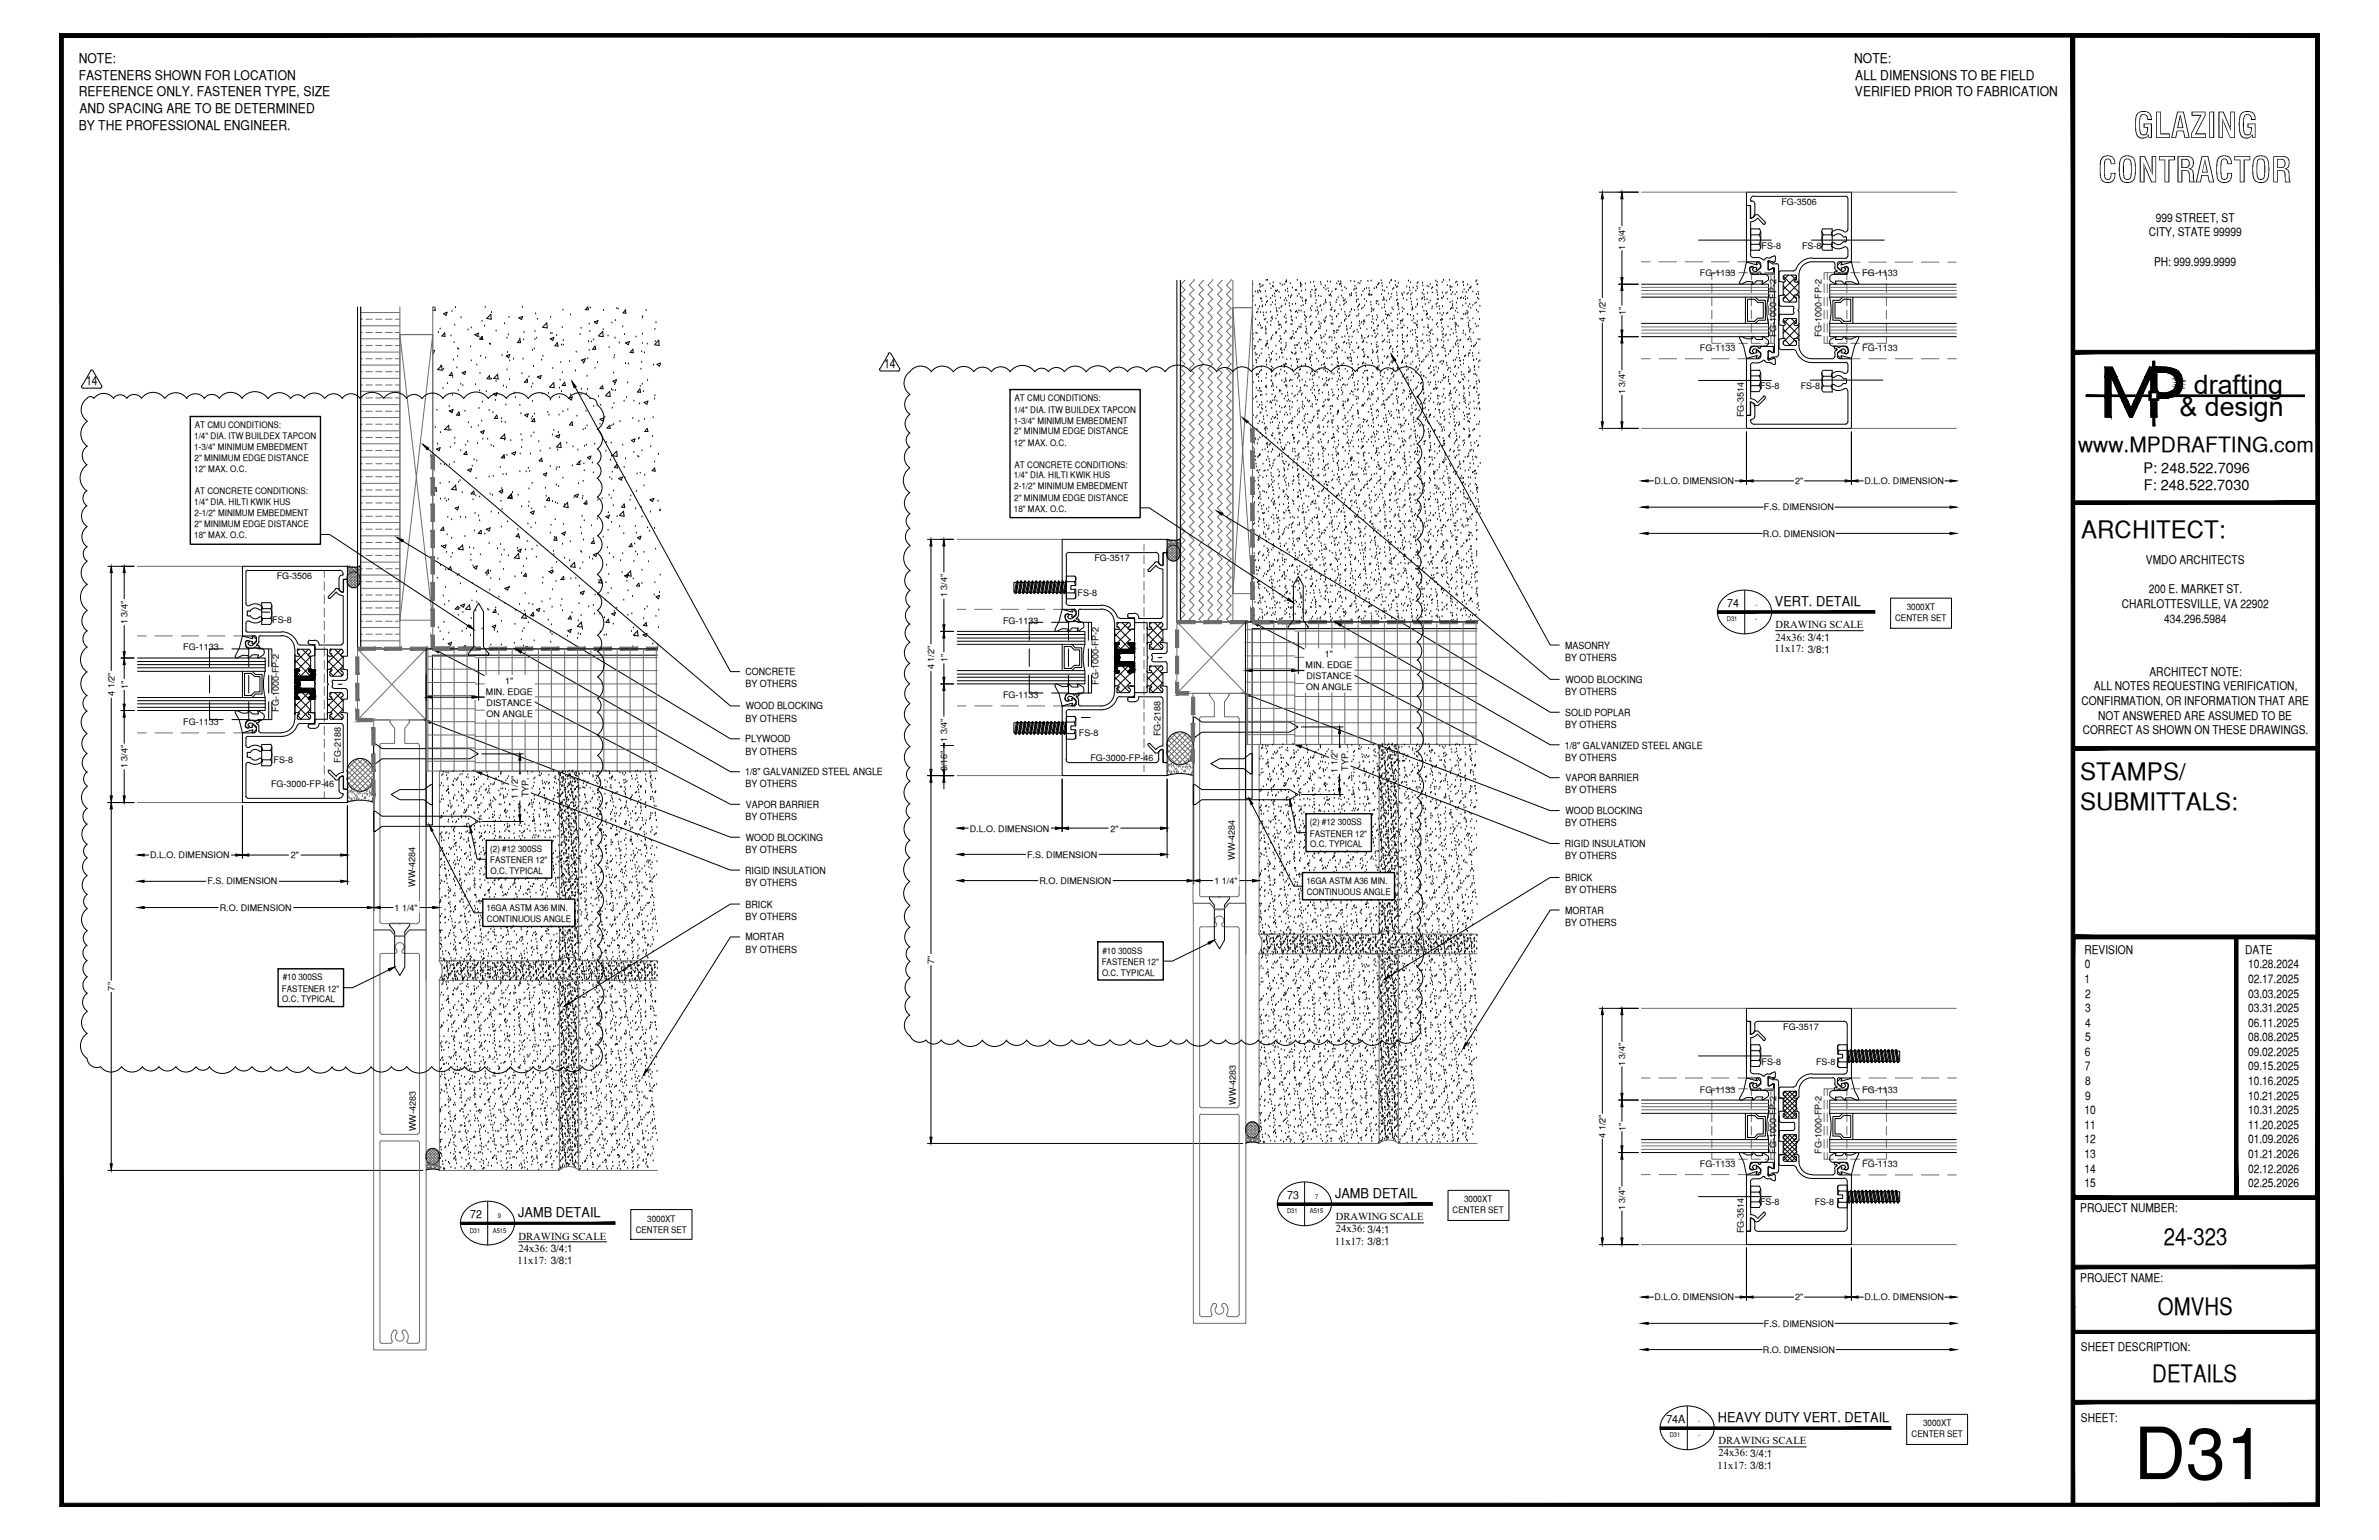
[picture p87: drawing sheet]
<svg xmlns="http://www.w3.org/2000/svg" width="432mm" height="279mm" viewBox="0 0 432 279" stroke-linecap="round" stroke-linejoin="round" font-family="sans-serif">
<defs><g id="words">
<text font-size="13.1" x="387.3" y="268.4">D31</text>
<g font-size="6.3">
<text x="387.2" y="25">GLAZING</text>
<text x="380.8" y="33.1">CONTRACTOR</text>
</g>
<g font-size="4.9">
<text x="398.2" y="71.5">drafting</text>
<text x="395.6" y="75.5">&amp; design</text>
</g>
<g font-size="4.4">
<text x="377.8" y="97.5">ARCHITECT:</text>
<text x="377.6" y="141.5">STAMPS/</text>
<text x="377.6" y="146.9">SUBMITTALS:</text>
<text x="392.7" y="225.8">24-323</text>
<text x="391.7" y="238.5">OMVHS</text>
<text x="390.7" y="250.7">DETAILS</text>
</g>
<text font-size="3.8" x="377.2" y="82">www.MPDRAFTING.com</text>
<g font-size="2.6">
<text x="389.1" y="85.8">P: 248.522.7096</text>
<text x="389.1" y="89">F: 248.522.7030</text>
</g>
<g font-size="2.4">
<text x="14.3" y="11.4">NOTE:</text>
<text x="336.5" y="11.4">NOTE:</text>
<text x="14.3" y="14.5">FASTENERS SHOWN FOR LOCATION</text>
<text x="14.3" y="17.5">REFERENCE ONLY. FASTENER TYPE, SIZE</text>
<text x="336.7" y="17.5">VERIFIED PRIOR TO FABRICATION</text>
<text x="336.7" y="14.5">ALL DIMENSIONS TO BE FIELD</text>
<text x="14.3" y="23.5">BY THE PROFESSIONAL ENGINEER.</text>
<text x="14.4" y="20.4">AND SPACING ARE TO BE DETERMINED</text>
<text x="322.1" y="110">VERT. DETAIL</text>
<text x="94" y="220.9">JAMB DETAIL</text>
<text x="242.3" y="217.4">JAMB DETAIL</text>
<text x="311.8" y="258">HEAVY DUTY VERT. DETAIL</text>
</g>
<g font-size="2.3">
<text x="15.6" y="69.9">14</text>
<text x="160.5" y="66.8">14</text>
</g>
<g font-size="2.2">
<text x="391.3" y="40.2">999 STREET, ST</text>
<text x="390" y="42.9">CITY, STATE 99999</text>
<text x="391" y="48.2">PH: 999.999.9999</text>
<text x="389.5" y="102.3">VMDO ARCHITECTS</text>
<text x="390" y="107.6">200 E. MARKET ST.</text>
<text x="385.1" y="110.3">CHARLOTTESVILLE, VA 22902</text>
<text x="392.8" y="113">434.296.5984</text>
<text x="380" y="125.2">ALL NOTES REQUESTING VERIFICATION,</text>
<text x="390.1" y="122.6">ARCHITECT NOTE:</text>
<text x="377.8" y="127.9">CONFIRMATION, OR INFORMATION THAT ARE</text>
<text x="380.8" y="130.6">NOT ANSWERED ARE ASSUMED TO BE</text>
<text x="378" y="133.2">CORRECT AS SHOWN ON THESE DRAWINGS.</text>
<text x="378.3" y="173">REVISION</text>
<text x="407.5" y="173">DATE</text>
<text x="378.3" y="178.3">1</text>
<text x="378.4" y="175.7">0</text>
<text x="408" y="175.7">10.28.2024</text>
<text x="408" y="178.3">02.17.2025</text>
<text x="378.5" y="181">2</text>
<text x="378.5" y="183.6">3</text>
<text x="408" y="181">03.03.2025</text>
<text x="408" y="183.6">03.31.2025</text>
<text x="378.4" y="191.6">6</text>
<text x="378.5" y="186.2">4</text>
<text x="378.5" y="188.9">5</text>
<text x="408" y="186.2">06.11.2025</text>
<text x="408" y="188.9">08.08.2025</text>
<text x="408" y="191.6">09.02.2025</text>
<text x="378.4" y="194.2">7</text>
<text x="378.5" y="196.8">8</text>
<text x="408" y="194.2">09.15.2025</text>
<text x="408" y="196.8">10.16.2025</text>
<text x="378.3" y="202.1">10</text>
<text x="378.5" y="199.5">9</text>
<text x="408" y="199.5">10.21.2025</text>
<text x="408" y="202.1">10.31.2025</text>
<text x="378.3" y="204.8">11</text>
<text x="378.3" y="207.5">12</text>
<text x="408" y="204.8">11.20.2025</text>
<text x="408" y="207.5">01.09.2026</text>
<text x="378.3" y="210.1">13</text>
<text x="378.3" y="212.7">14</text>
<text x="378.3" y="215.4">15</text>
<text x="408" y="210.1">01.21.2026</text>
<text x="408" y="212.7">02.12.2026</text>
<text x="408" y="215.4">02.25.2026</text>
<text x="377.6" y="219.9">PROJECT NUMBER:</text>
<text x="377.6" y="232.5">PROJECT NAME:</text>
<text x="377.7" y="245.2">SHEET DESCRIPTION:</text>
<text x="377.7" y="257.9">SHEET:</text>
</g>
<g font-size="2">
<text x="313.5" y="110.1">74</text>
<text x="85.3" y="221">72</text>
<text x="233.6" y="217.6">73</text>
<text x="302.5" y="258.1">74A</text>
</g>
<g font-size="1.9">
<text x="322.3" y="114">DRAWING SCALE</text>
<text x="322.1" y="118.4">11x17: 3/8:1</text>
<text x="322.3" y="116.2">24x36: 3/4:1</text>
<text x="242.4" y="221.4">DRAWING SCALE</text>
<text x="94.1" y="224.9">DRAWING SCALE</text>
<text x="94.1" y="227.1">24x36: 3/4:1</text>
<text x="242.3" y="225.8">11x17: 3/8:1</text>
<text x="242.4" y="223.6">24x36: 3/4:1</text>
<text x="93.9" y="229.3">11x17: 3/8:1</text>
<text x="311.9" y="262.1">DRAWING SCALE</text>
<text x="311.7" y="266.4">11x17: 3/8:1</text>
<text x="311.9" y="264.2">24x36: 3/4:1</text>
</g>
<g font-size="1.8">
<text x="284.1" y="117.7">MASONRY</text>
<text x="284.1" y="119.9">BY OTHERS</text>
<text x="135.3" y="122.5">CONCRETE</text>
<text x="135.3" y="124.7">BY OTHERS</text>
<text x="284.2" y="123.9">WOOD BLOCKING</text>
<text x="135.3" y="130.9">BY OTHERS</text>
<text x="135.4" y="128.7">WOOD BLOCKING</text>
<text x="284.1" y="129.9">SOLID POPLAR</text>
<text x="284.1" y="126.1">BY OTHERS</text>
<text x="135.3" y="134.7">PLYWOOD</text>
<text x="135.3" y="136.9">BY OTHERS</text>
<text x="284" y="135.8">1/8&quot; GALVANIZED STEEL ANGLE</text>
<text x="284.1" y="132.1">BY OTHERS</text>
<text x="284.1" y="138">BY OTHERS</text>
<text x="135.3" y="140.7">1/8&quot; GALVANIZED STEEL ANGLE</text>
<text x="135.3" y="142.8">BY OTHERS</text>
<text x="284.1" y="144">BY OTHERS</text>
<text x="284.2" y="141.7">VAPOR BARRIER</text>
<text x="135.3" y="148.8">BY OTHERS</text>
<text x="135.4" y="146.6">VAPOR BARRIER</text>
<text x="284.1" y="149.9">BY OTHERS</text>
<text x="284.2" y="147.7">WOOD BLOCKING</text>
<text x="135.3" y="154.7">BY OTHERS</text>
<text x="135.4" y="152.5">WOOD BLOCKING</text>
<text x="284" y="153.7">RIGID INSULATION</text>
<text x="284.1" y="155.9">BY OTHERS</text>
<text x="135.3" y="158.5">RIGID INSULATION</text>
<text x="135.3" y="160.7">BY OTHERS</text>
<text x="284.1" y="159.8">BRICK</text>
<text x="135.3" y="164.7">BRICK</text>
<text x="135.3" y="166.9">BY OTHERS</text>
<text x="284.1" y="165.8">MORTAR</text>
<text x="284.1" y="168">BY OTHERS</text>
<text x="284.1" y="162.1">BY OTHERS</text>
<text x="135.3" y="170.6">MORTAR</text>
<text x="135.3" y="172.8">BY OTHERS</text>
</g>
<g font-size="1.6">
<text x="323.3" y="37.2">FG-3506</text>
<text x="295" y="45.3" transform="rotate(-90 295 45.3)">1 3/4&quot;</text>
<text x="319.7" y="45.1">FS-8</text>
<text x="327.1" y="45.1">FS-8</text>
<text x="308.5" y="50.2">FG-1133</text>
<text x="338" y="50.2">FG-1133</text>
<text x="291.4" y="58.4" transform="rotate(-90 291.4 58.4)">4 1/2&quot;</text>
<text x="295" y="57.1" transform="rotate(-90 295 57.1)">1&quot;</text>
<text x="308.5" y="63.6">FG-1133</text>
<text x="322.4" y="61.2" transform="rotate(-90 322.4 61.2)">FG-1000-FP-2</text>
<text x="330.6" y="61.2" transform="rotate(-90 330.6 61.2)">FG-1000-FP-2</text>
<text x="338" y="63.6">FG-1133</text>
<text x="295" y="71.6" transform="rotate(-90 295 71.6)">1 3/4&quot;</text>
<text x="319.5" y="70.5">FS-8</text>
<text x="326.8" y="70.5">FS-8</text>
<text x="35.4" y="77.7">AT CMU CONDITIONS:</text>
<text x="184" y="74.9">1/4&quot; DIA. ITW BUILDEX TAPCON</text>
<text x="184" y="76.8">1-3/4&quot; MINIMUM EMBEDMENT</text>
<text x="184.1" y="72.8">AT CMU CONDITIONS:</text>
<text x="316.5" y="75.7" transform="rotate(-90 316.5 75.7)">FG-3514</text>
<text x="35.2" y="79.7">1/4&quot; DIA. ITW BUILDEX TAPCON</text>
<text x="35.2" y="81.7">1-3/4&quot; MINIMUM EMBEDMENT</text>
<text x="35.3" y="83.7">2&quot; MINIMUM EDGE DISTANCE</text>
<text x="184" y="80.8">12&quot; MAX. O.C.</text>
<text x="184.1" y="78.8">2&quot; MINIMUM EDGE DISTANCE</text>
<text x="35.2" y="85.7">12&quot; MAX. O.C.</text>
<text x="35.4" y="89.7">AT CONCRETE CONDITIONS:</text>
<text x="184" y="86.8">1/4&quot; DIA. HILTI KWIK HUS</text>
<text x="184.1" y="88.8">2-1/2&quot; MINIMUM EMBEDMENT</text>
<text x="184.1" y="84.8">AT CONCRETE CONDITIONS:</text>
<text x="300.3" y="87.8">D.L.O. DIMENSION</text>
<text x="325.8" y="87.9">2&quot;</text>
<text x="338.4" y="87.8">D.L.O. DIMENSION</text>
<text x="35.2" y="91.6">1/4&quot; DIA. HILTI KWIK HUS</text>
<text x="35.3" y="93.7">2-1/2&quot; MINIMUM EMBEDMENT</text>
<text x="35.3" y="95.6">2&quot; MINIMUM EDGE DISTANCE</text>
<text x="184" y="92.8">18&quot; MAX. O.C.</text>
<text x="184.1" y="90.8">2&quot; MINIMUM EDGE DISTANCE</text>
<text x="320.2" y="92.6">F.S. DIMENSION</text>
<text x="35.2" y="97.7">18&quot; MAX. O.C.</text>
<text x="198.6" y="101.8">FG-3517</text>
<text x="320" y="97.3">R.O. DIMENSION</text>
<text x="50.2" y="105.1">FG-3506</text>
<text x="23.1" y="113.2" transform="rotate(-90 23.1 113.2)">1 3/4&quot;</text>
<text x="49.4" y="113">FS-8</text>
<text x="171.9" y="108.4" transform="rotate(-90 171.9 108.4)">1 3/4&quot;</text>
<text x="182.1" y="113.2">FG-1133</text>
<text x="195.6" y="108.1">FS-8</text>
<text x="344" y="112.7">CENTER SET</text>
<text x="346.1" y="110.7">3000XT</text>
<text x="33.3" y="118">FG-1133</text>
<text x="240.5" y="119.2">1&quot;</text>
<text x="23.2" y="125" transform="rotate(-90 23.2 125)">1&quot;</text>
<text x="91.7" y="124.1">1&quot;</text>
<text x="169.5" y="121.4" transform="rotate(-90 169.5 121.4)">4 1/2&quot;</text>
<text x="172" y="120.1" transform="rotate(-90 172 120.1)">1&quot;</text>
<text x="199.4" y="124.2" transform="rotate(-90 199.4 124.2)">FG-1000-FP-2</text>
<text x="237" y="121.2">MIN. EDGE</text>
<text x="237" y="125.2">ON ANGLE</text>
<text x="237.1" y="123.2">DISTANCE</text>
<text x="20.8" y="126.2" transform="rotate(-90 20.8 126.2)">4 1/2&quot;</text>
<text x="33.3" y="131.5">FG-1133</text>
<text x="50.6" y="129.1" transform="rotate(-90 50.6 129.1)">FG-1000-FP-2</text>
<text x="88.2" y="126">MIN. EDGE</text>
<text x="88.3" y="128.1">DISTANCE</text>
<text x="88.3" y="130">ON ANGLE</text>
<text x="182.1" y="126.6">FG-1133</text>
<text x="171.9" y="134.6" transform="rotate(-90 171.9 134.6)">1 3/4&quot;</text>
<text x="195.8" y="133.5">FS-8</text>
<text x="210.6" y="133.5" transform="rotate(-90 210.6 133.5)">FG-2188</text>
<text x="23.1" y="139.4" transform="rotate(-90 23.1 139.4)">1 3/4&quot;</text>
<text x="49.2" y="142.9">FG-3000-FP-46</text>
<text x="49.7" y="138.4">FS-8</text>
<text x="61.8" y="138.4" transform="rotate(-90 61.8 138.4)">FG-2188</text>
<text x="171.9" y="139.9" transform="rotate(-90 171.9 139.9)">9/16&quot;</text>
<text x="197.9" y="138">FG-3000-FP-46</text>
<text x="242.8" y="140.2" transform="rotate(-90 242.8 140.2)">1 1/2&quot;</text>
<text x="244.7" y="139.8" transform="rotate(-90 244.7 139.8)">TYP.</text>
<text x="94" y="145" transform="rotate(-90 94 145)">1 1/2&quot;</text>
<text x="95.9" y="144.7" transform="rotate(-90 95.9 144.7)">TYP.</text>
<text x="237.7" y="149.7">(2) #12 300SS</text>
<text x="27.2" y="155.7">D.L.O. DIMENSION</text>
<text x="52.8" y="155.7">2&quot;</text>
<text x="89" y="154.6">(2) #12 300SS</text>
<text x="176" y="150.9">D.L.O. DIMENSION</text>
<text x="186.4" y="155.6">F.S. DIMENSION</text>
<text x="201.5" y="150.9">2&quot;</text>
<text x="224.2" y="156" transform="rotate(-90 224.2 156)">WW-4284</text>
<text x="237.7" y="151.8">FASTENER 12&quot;</text>
<text x="237.8" y="153.7">O.C. TYPICAL</text>
<text x="37.7" y="160.5">F.S. DIMENSION</text>
<text x="75.4" y="160.8" transform="rotate(-90 75.4 160.8)">WW-4284</text>
<text x="89" y="156.6">FASTENER 12&quot;</text>
<text x="89" y="158.6">O.C. TYPICAL</text>
<text x="188.7" y="160.4">R.O. DIMENSION</text>
<text x="220.4" y="160.4">1 1/4&quot;</text>
<text x="237.1" y="160.4">16GA ASTM A36 MIN.</text>
<text x="39.9" y="165.2">R.O. DIMENSION</text>
<text x="71.6" y="165.2">1 1/4&quot;</text>
<text x="88.3" y="165.2">16GA ASTM A36 MIN.</text>
<text x="88.4" y="167.3">CONTINUOUS ANGLE</text>
<text x="237.2" y="162.4">CONTINUOUS ANGLE</text>
<text x="200.1" y="173">#10 300SS</text>
<text x="20.8" y="179.7" transform="rotate(-90 20.8 179.7)">7&quot;</text>
<text x="51.2" y="179.9">FASTENER 12&quot;</text>
<text x="51.3" y="177.9">#10 300SS</text>
<text x="169.5" y="174.9" transform="rotate(-90 169.5 174.9)">7&quot;</text>
<text x="200" y="175.1">FASTENER 12&quot;</text>
<text x="200" y="177">O.C. TYPICAL</text>
<text x="51.2" y="181.9">O.C. TYPICAL</text>
<text x="323.7" y="186.8">FG-3517</text>
<text x="295" y="193.4" transform="rotate(-90 295 193.4)">1 3/4&quot;</text>
<text x="319.7" y="193.2">FS-8</text>
<text x="329.6" y="193.2">FS-8</text>
<text x="224.3" y="200.4" transform="rotate(-90 224.3 200.4)">WW-4283</text>
<text x="308.5" y="198.2">FG-1133</text>
<text x="338" y="198.2">FG-1133</text>
<text x="75.5" y="205.2" transform="rotate(-90 75.5 205.2)">WW-4283</text>
<text x="291.4" y="206.4" transform="rotate(-90 291.4 206.4)">4 1/2&quot;</text>
<text x="295" y="205.2" transform="rotate(-90 295 205.2)">1&quot;</text>
<text x="322.4" y="209.3" transform="rotate(-90 322.4 209.3)">FG-1000-FP-2</text>
<text x="330.6" y="209.3" transform="rotate(-90 330.6 209.3)">FG-1000-FP-2</text>
<text x="308.5" y="211.6">FG-1133</text>
<text x="338" y="211.6">FG-1133</text>
<text x="117.5" y="221.6">3000XT</text>
<text x="263.7" y="220.2">CENTER SET</text>
<text x="265.7" y="218.1">3000XT</text>
<text x="295" y="219.6" transform="rotate(-90 295 219.6)">1 3/4&quot;</text>
<text x="319.5" y="218.6">FS-8</text>
<text x="329.4" y="218.6">FS-8</text>
<text x="115.4" y="223.6">CENTER SET</text>
<text x="316.5" y="223.7" transform="rotate(-90 316.5 223.7)">FG-3514</text>
<text x="300.3" y="235.9">D.L.O. DIMENSION</text>
<text x="325.8" y="235.9">2&quot;</text>
<text x="338.4" y="235.9">D.L.O. DIMENSION</text>
<text x="320" y="245.4">R.O. DIMENSION</text>
<text x="320.2" y="240.7">F.S. DIMENSION</text>
<text x="347" y="260.8">CENTER SET</text>
<text x="349.1" y="258.8">3000XT</text>
</g>
<g font-size="1.2">
<text x="313.4" y="112.7">D31</text>
<text x="318.6" y="110.1">-</text>
<text x="318.6" y="112.7">-</text>
<text x="90.4" y="221">9</text>
<text x="233.6" y="220.2">D31</text>
<text x="237.7" y="220.2">A515</text>
<text x="238.7" y="217.6">7</text>
<text x="85.3" y="223.6">D31</text>
<text x="89.5" y="223.6">A515</text>
<text x="303.1" y="260.8">D31</text>
<text x="308.3" y="258.1">-</text>
<text x="308.3" y="260.8">-</text>
</g>
</g></defs>
<!-- layer: SYMBOLS -->
<g fill="#000" stroke="#000" stroke-width=".18">
<path d="M311.7 110.8v.5l28.6-.5zM311.7 111.3l28.6-.5v.5z"/>
<path d="M231.9 218.2v.5l28.1-.5zM231.9 218.7l28.1-.5v.5z"/>
<path d="M83.6 221.7v.4l28-.4zM83.6 222.1l28-.4v.4z"/>
<path d="M301.4 258.9v.4l41.8-.4zM301.4 259.3l41.8-.4v.4z"/>
</g>
<path d="M312.9 108.5a5.5 5.5 0 0 1 8.4 1.1 3.6 3.6 0 0 1-2.2 4.9 5.4 5.4 0 0 1-7.1-2.1 3.4 3.4 0 0 1 .9-3.9zM316.7 107.1v7.9M84.7 219.3a5.5 5.5 0 0 1 8.4 1.2 3.6 3.6 0 0 1-2.1 4.8 5.4 5.4 0 0 1-7.1-2 3.4 3.4 0 0 1 .8-4zM88.5 218v7.9M233 215.9a5.5 5.5 0 0 1 8.4 1.1 3.6 3.6 0 0 1-2.2 4.8 5.4 5.4 0 0 1-7.1-2 3.4 3.4 0 0 1 .9-3.9zM236.8 214.5v7.9M302.5 256.5a5.5 5.5 0 0 1 8.3 1.2 3.6 3.6 0 0 1-2.1 4.8 5.4 5.4 0 0 1-7.1-2.1 3.4 3.4 0 0 1 .9-3.9zM306.3 255.1v7.9" fill="none" stroke="#000" stroke-width=".18"/>
<!-- layer: MEDIUM_2 -->
<path d="M322.3 114.4h15.9M94.1 225.3h16M242.4 221.9h16M311.9 262.5h16" fill="none" stroke="#000" stroke-width=".18"/>
<!-- layer: SURROUNDING CONDITIONS -->
<g fill="none" stroke="#6c6c6c" stroke-width=".18">
<path d="M65.5 55.7v62h7.1v-62M65.5 59.1h7.1M65.5 56.7h7.1M65.5 57.9h.3M66.4 57.9h1.2M68.2 57.9h1.1M70 57.9h1.2M71.8 57.9h.8M78.5 55.7v62M214.2 50.9v61.9h9.6v-61.9M214.2 51.8l.9 .8-.9 .8 .9 .8-.9 .9M214.2 55.1l.9 .8-.9 .9 .9 .8-.9 .8"/>
<path d="M214.2 58.5l.9 .8-.9 .8 .9 .9-.9 .8M215 50.9l-.8 .8M216.7 50.9h.1M216.7 50.9l-.8 .9 .8 .8-.8 .8 .8 .8-.8 .9 .8 .8-.8 .9 .8 .8-.8 .9 .8 .8-.8 .8 .8 .9-.8 .8 .8 .9-.8 .8 .8 .8-.8 .9 .8 .8-.8 .9 .8 .8-.8 .9 .8 .8-.8 .8 .8 .9-.8 .8 .8 .9-.8 .8 .8 .9-.8 .8 .8 .8-.8 .9 .8 .9-.8 .8 .8 .8-.8 .8 .8 .9-.8 .8 .8 .9-.8 .8 .8 .9-.8 .8 .8 .8-.8 .9 .8 .8-.8 .9 .8 .8-.8 .8 .8 .9-.8 .8 .8 .9-.8 .8 .8 .9-.8 .8 .8 .8-.8 .9 .8 .8-.8 .9 .8 .8-.8 .9 .8 .8-.8 .8 .8 .9-.8 .8 .8 .9-.8 .8 .8 .8-.8 .9 .8 .8-.8 .9 .8 .8-.8 .9 .8 .8-.8 .8 .5 .5M218.4 50.9l-.8 .9 .8 .8-.8 .8 .8 .8-.8 .9 .8 .8-.8 .9 .8 .8-.8 .9 .8 .8-.8 .8 .8 .9-.8 .8 .8 .9-.8 .8 .8 .8-.8 .9 .8 .8-.8 .9 .8 .8-.8 .9 .8 .8-.8 .8 .8 .9-.8 .8 .8 .9-.8 .8 .8 .9-.8 .8 .8 .8-.8 .9 .8 .9-.8 .8 .8 .8-.8 .8 .8 .9-.8 .8 .8 .9-.8 .8 .8 .9-.8 .8 .8 .8-.8 .9 .8 .8-.8 .9 .8 .8-.8 .8 .8 .9-.8 .8 .8 .9-.8 .8 .8 .9-.8 .8 .8 .8-.8 .9 .8 .8-.8 .9 .8 .8-.8 .9 .8 .8-.8 .8 .8 .9-.8 .8 .8 .9-.8 .8 .8 .8-.8 .9 .8 .8-.8 .9 .8 .8-.8 .9 .8 .8-.8 .8 .5 .5M220.1 50.9h.1M220.1 50.9l-.8 .9 .8 .8-.8 .8 .8 .8-.8 .9 .8 .8-.8 .9 .8 .8-.8 .9 .8 .8-.8 .8 .8 .9-.8 .8 .8 .9-.8 .8 .8 .8-.8 .9 .8 .8-.8 .9 .8 .8-.8 .9 .8 .8-.8 .8 .8 .9-.8 .8 .8 .9-.8 .8 .8 .9-.8 .8 .8 .8-.8 .9 .8 .9-.8 .8 .8 .8-.8 .8 .8 .9-.8 .8 .8 .9-.8 .8 .8 .9-.8 .8 .8 .8-.8 .9 .8 .8-.8 .9 .8 .8-.8 .8 .8 .9-.8 .8 .8 .9-.8 .8 .8 .9-.8 .8 .8 .8-.8 .9 .8 .8-.8 .9 .8 .8-.8 .9 .8 .8-.8 .8 .8 .9-.8 .8 .8 .9-.8 .8 .8 .8-.8 .9 .8 .8-.8 .9 .8 .8-.8 .9 .8 .8-.8 .8 .5 .5M221.7 50.9l-.7 .9 .8 .8-.8 .8 .8 .8-.8 .9 .8 .8-.8 .9 .8 .8-.8 .9 .8 .8-.8 .8 .8 .9-.8 .8 .8 .9-.8 .8 .8 .8-.8 .9 .8 .8-.8 .9 .8 .8-.8 .9 .8 .8-.8 .8 .8 .9-.8 .8 .8 .9-.8 .8 .8 .9-.8 .8 .8 .8-.8 .9 .8 .9-.8 .8 .8 .8-.8 .8 .8 .9-.8 .8 .8 .9-.8 .8 .8 .9-.8 .8 .8 .8-.8 .9 .8 .8-.8 .9 .8 .8-.8 .8 .8 .9-.8 .8 .8 .9-.8 .8 .8 .9-.8 .8 .8 .8-.8 .9 .8 .8-.8 .9 .8 .8-.8 .9 .8 .8-.8 .8 .8 .9-.8 .8 .8 .9-.8 .8 .8 .8-.8 .9 .8 .8-.8 .9 .8 .8-.8 .9 .8 .8-.8 .8 .5 .5M223.5 50.9h.1M223.5 50.9l-.9 .9 .9 .8-.9 .8 .9 .8-.9 .9 .9 .8-.9 .9 .9 .8-.9 .9 .9 .8-.9 .8 .9 .9-.9 .8 .9 .9-.9 .8 .9 .8-.9 .9 .9 .8-.9 .9 .9 .8-.9 .9 .9 .8-.9 .8 .9 .9-.9 .8 .9 .9-.9 .8 .9 .9-.9 .8 .9 .8-.9 .9 .9 .9-.9 .8 .9 .8-.9 .8 .9 .9-.9 .8 .9 .9-.9 .8 .9 .9-.9 .8 .9 .8-.9 .9 .9 .8-.9 .9 .9 .8-.9 .8 .9 .9-.9 .8 .9 .9-.9 .8 .9 .9-.9 .8 .9 .8-.9 .9 .9 .8-.9 .9 .9 .8-.9 .9 .9 .8-.9 .8 .9 .9-.9 .8 .9 .9-.9 .8 .9 .8-.9 .9 .9 .8-.9 .9 .9 .8-.9 .9 .9 .8-.9 .8 .5 .5M223.8 55.8h3.5v51.9h-3.5zM227.3 50.9v61.9"/>
<path d="M65.5 78.2h7.1M65.5 75.8h7.1M65.5 73.4h7.1M65.5 71h7.1M65.5 68.6h7.1M65.5 66.2h7.1M65.5 63.9h7.1M65.5 61.5h7.1M65.5 79.4h.3M65.5 77h.3M65.5 74.6h.3M65.5 72.2h.3"/>
<path d="M65.5 69.8h.3M65.5 67.4h.3M65.5 65.1h.3M65.5 62.7h.3M65.5 60.3h.3M66.4 79.4h1.2M66.4 77h1.2M66.4 74.6h1.2M66.4 72.2h1.2M66.4 69.8h1.2M66.4 67.4h1.2M66.4 65.1h1.2"/>
<path d="M66.4 62.7h1.2M66.4 60.3h1.2M68.2 79.4h1.1M68.2 77h1.1M68.2 74.6h1.1M68.2 72.2h1.1M68.2 69.8h1.1M68.2 67.4h1.1M68.2 65.1h1.1M68.2 62.7h1.1M68.2 60.3h1.1M70 79.4h1.2"/>
<path d="M70 77h1.2M70 74.6h1.2M70 72.2h1.2M70 69.8h1.2M70 67.4h1.2M70 65.1h1.2M70 62.7h1.2M70 60.3h1.2M71.8 79.4h.8M71.8 77h.8M71.8 74.6h.8M71.8 72.2h.8"/>
<path d="M71.8 69.8h.8M71.8 67.4h.8M71.8 65.1h.8M71.8 62.7h.8M71.8 60.3h.8M72.6 60.7h5.9v51.8h-5.9zM214.2 61.8l.9 .9-.9 .8 .9 .8-.9 .9M214.2 65.2l.9 .8-.9 .9 .9 .8-.9 .8M214.2 68.6l.9 .8-.9 .8M214.2 70.3l.9 .8-.9 .8M214.2 71.9l.9 .9-.9 .8M214.2 73.7l.9 .8-.9 .8 .9 .8-.9 .9"/>
<path d="M214.2 77l.9 .9-.9 .8 .9 .8-.9 .8M227 77.8h.6M65.5 99.6h7.1M65.5 97.2h7.1M65.5 94.8h7.1M65.5 92.5h7.1M65.5 90h7.1M65.5 87.7h7.1M65.5 85.3h7.1M65.5 82.9h7.1M65.5 80.5h7.1M65.5 98.4h.3"/>
<path d="M65.5 96h.3M65.5 93.7h.3M65.5 91.2h.3M65.5 88.9h.3M65.5 86.5h.3M65.5 84.1h.3M65.5 81.7h.3M66.4 98.4h1.2M66.4 96h1.2M66.4 93.7h1.2M66.4 91.2h1.2M66.4 88.9h1.2"/>
<path d="M66.4 86.5h1.2M66.4 84.1h1.2M66.4 81.7h1.2M68.2 98.4h1.1M68.2 96h1.1M68.2 93.7h1.1M68.2 91.2h1.1M68.2 88.9h1.1M68.2 86.5h1.1M68.2 84.1h1.1M68.2 81.7h1.1M70 98.4h1.2"/>
<path d="M70 96h1.2M70 93.7h1.2M70 91.2h1.2M70 88.9h1.2M70 86.5h1.2M70 84.1h1.2M70 81.7h1.2M71.8 98.4h.8M71.8 96h.8M71.8 93.7h.8M71.8 91.2h.8M71.8 88.9h.8"/>
<path d="M71.8 86.5h.8M71.8 84.1h.8M71.8 81.7h.8M78.2 82.6h.7M211.8 99.9l1.8 1.8M211.9 99.6l2 1.9M212.2 99.3l1.9 1.9M212.4 99.1l1.8 1.7-1 1.1M212.7 98.9l-.9 .8M212.7 98.9l1.5 1.4-1.5 1.5-.9-.8M213.2 98.9l-1.4 1.4M213.2 98.9l1 .9"/>
<path d="M213.6 99l-1.8 1.8M213.9 99.2l-2 2M214.1 99.5l-2 1.9M214.2 99.9l-1.8 1.8M214.2 80.4l.9 .8-.9 .8 .9 .9-.9 .8M214.2 83.8l.9 .8-.9 .8 .9 .8-.9 .9M214.2 87.1l.9 .8-.9 .9 .9 .8-.9 .8M214.2 90.5l.9 .8-.9 .8 .9 .9-.9 .8M214.2 93.9l.9 .8-.9 .8 .9 .8-.9 .9M214.2 97.2l.9 .8-.9 .9 .9 .8-.9 .8M63.1 104.8l1.7 1.8M63.2 104.4l1.9 1.9"/>
<path d="M63.4 104.1l1.9 1.9M63.6 103.9l1.8 1.8-.9 1-1.4-1.4M63.9 103.8l-.8 .8M63.9 103.8l1.5 1.4-1.5 1.5-.8-.9M64.4 103.7l-1.3 1.4M64.5 103.8l.9 .8M64.8 103.8l-1.7 1.8M64.9 117.7h12.4v12.9h-12.4zM64.9 117.7l12.4 12.9v47.3M65.1 104.1l-2 1.9M65.3 104.3l-2 2M65.4 104.7l-1.8 1.8"/>
<path d="M65.5 116.3h7.1M65.5 113.9h7.1M65.5 111.5h7.1M65.5 109.1h7.1M65.5 106.7h7.1M65.5 104.3h7.1M65.5 102h7.1M65.5 117.5h.3M65.5 115.1h.3M65.5 112.7h.3M65.5 110.3h.3M65.5 107.9h.3"/>
<path d="M65.5 105.5h.3M65.5 103.2h.3M65.5 100.8h.3M66.4 117.5h1.2M66.4 115.1h1.2M66.4 112.7h1.2M66.4 110.3h1.2M66.4 107.9h1.2M66.4 105.5h1.2M66.4 103.2h1.2M66.4 100.8h1.2M67.8 117.7h51.5"/>
<path d="M68.2 117.5h1.1M68.2 115.1h1.1M68.2 112.7h1.1M68.2 110.3h1.1M68.2 107.9h1.1M68.2 105.5h1.1M68.2 103.2h1.1M68.2 100.8h1.1M70 117.5h1.2M70 115.1h1.2M70 112.7h1.2M70 110.3h1.2"/>
<path d="M70 107.9h1.2M70 105.5h1.2M70 103.2h1.2M70 100.8h1.2M71.8 117.5h.8M71.8 115.1h.8M71.8 112.7h.8M71.8 110.3h.8M71.8 107.9h.8M71.8 105.5h.8M71.8 103.2h.8M71.8 100.8h.8"/>
<path d="M72.6 112.5l5.9-51.8h-5.9l5.9 51.8M77.3 117.7l-12.4 12.9M77.4 119.1h8.8M77.7 117.7v22.2M80 117.7v22.2M82.4 117.7v22.2M84.8 117.7v22.2M86.2 117.4v.6M86.2 119.3h33.1M88.2 117.7v22.2M90.6 117.7v22.2M93 117.7v22.2"/>
<path d="M95.3 117.7v22.2M97.7 117.7v22.2M100.1 117.7v22.2M102.5 117.7v22.2M104.8 117.7v22.2M107.3 117.7v22.2M109.6 117.7v22.2M112 117.7v22.2M114.4 117.7v22.2M116.8 117.7v22.2M119.1 117.7v22.2M119.3 117.4v.6"/>
<path d="M211.8 100.4l1.4 1.5M213.6 112.8h12.5v13h-12.5zM213.6 112.8l12.5 13M214.2 100.6l.9 .8-.9 .8 .9 .9-.9 .8M214.2 103.9l.9 .9-.9 .8 .9 .8-.9 .9M214.2 107.3l.9 .8-.9 .9 .9 .8-.9 .8M214.2 110.7l.9 .8-.9 .8 .6 .5M216.6 112.8h51.5M223.8 107.7l3.5-51.9h-3.5l3.5 51.9M226.1 112.8l-12.5 13M226.2 119h8.8M226.2 116.6h8.8"/>
<path d="M226.2 114.2h8.8M226.4 112.8v22.3M228.8 112.8v22.3M231.2 112.8v22.3M233.6 112.8v22.3M234.9 112.6v.6M235 119.3h33.1M235 116.8h33.1M235 114.5h33.1M235 112.6v.6M237 112.8v22.3M239.3 112.8v22.3"/>
<path d="M241.7 112.8v22.3M244.1 112.8v22.3M246.5 112.8v22.3M248.9 112.8v22.3M251.3 112.8v22.3M253.6 112.8v22.3M256 112.8v22.3M258.4 112.8v22.3M260.8 112.8v22.3M263.1 112.8v22.3M265.6 112.8v22.3M267.9 112.8v22.3"/>
<path d="M268.1 112.6v.6M63.1 139.8l3.4 3.5M63.1 139.4l1.7-1.7 3 3-2.9 2.9M63.2 139.1l3.9 3.8M63.6 138.5l3.9 3.9M64.1 138l3.7 3.6M65.8 137.7l2 1.9M65.8 137.7l-2.7 2.8M66.6 138l-3.5 3.5M67.1 138.4l-3.9 3.8M67.6 138.9l-3.9 4M67.8 139.7l-3.6 3.6"/>
<path d="M77.4 133.3h8.8M77.4 138.1h8.8M77.4 135.7h8.8M77.4 130.9h8.8M77.4 128.6h8.8M77.4 126.2h8.8M77.4 123.8h8.8M77.4 121.4h8.8M77.4 130.6v9.3h8.8M86.2 127.1v12.8h33.1h-14.3v34.4h14.3M86.2 138.4h33.1M86.2 136h33.1"/>
<path d="M86.2 133.6h33.1M86.2 131.2h33.1M86.2 128.8h33.1M86.2 126.4h33.1M86.2 124.1h33.1M86.2 121.7h33.1M101.5 139.9h3.5M211.8 135l3.5 3.5M211.8 136l2.8 2.7M211.9 134.6l1.7-1.7 3 2.9-2.9 2.9M211.9 137l1.7 1.7M212 134.2l3.9 3.9"/>
<path d="M212.4 133.6l3.9 3.9M212.9 133.2l3.6 3.6M214.6 132.8l1.9 2M214.6 132.8l-2.8 2.9M215.3 133.1l-3.5 3.6M215.9 133.5l-3.9 3.9M216.2 138.1h.6M216.3 134.1l-3.8 3.9M216.5 136.8l-1.9 1.9M216.5 134.9l-3.5 3.5M226.1 125.8v47.2M226.2 128.5h8.8"/>
<path d="M226.2 133.3h8.8M226.2 130.9h8.8M226.2 126.1h8.8M226.2 123.8h8.8M226.2 121.3h8.8M226.2 125.8v9.3h8.8M235 122.2v12.9h33.1h-14.3v34.4h14.3M235 133.5h33.1M235 131.1h33.1M235 128.8h33.1M235 126.4h33.1M235 124h33.1"/>
<path d="M235 121.6h33.1M250.3 135.1h3.5M63.1 140.8l2.7 2.8M63.1 141.9l1.7 1.6M67.5 144.3h.6M67.8 141.7l-1.9 1.9M250.3 158.3v-23.2h-21.8v34.4h21.8v-6.2M79.7 174.3a2.95 2.95 0 0 1 0 3.5M79.8 177.9h21.7v34.4h-21.7zM99.2 177.9h5.8M101.5 163.1v-23.2h-21.7v34.4h21.7v-6.2M101.5 174.3a2.83 2.83 0 0 1 3.5 0"/>
<path d="M119.3 177.9h-14.3v34.4h14.3M228.5 169.5a2.95 2.95 0 0 1 0 3.5M228.5 173h21.8v34.5h-21.8zM248 173h5.8M250.3 169.4a2.83 2.83 0 0 1 3.5 0M268.1 173h-14.3v34.5h14.3M77.3 209.4l1.8 1.8M77.3 209.9l1.4 1.4M77.4 209.2l.9-.8 1.5 1.5-1.5 1.4M77.4 210.5l.8 .8M77.5 209l1.9 2M77.7 208.8l1.9 1.9"/>
<path d="M77.9 208.5l1.9 1.8M78.7 208.3l1.1 1.1-1.8 1.7M78.8 208.4l-1.5 1.4M79.1 208.5l-1.8 1.7M79.4 208.7l-1.9 1.9M79.6 209l-1.9 1.9M79.8 210.4l-1 .9M101.5 212.2a2.83 2.83 0 0 1 3.5 0M226.1 204.6l1.8 1.8M226.1 205.1l1.4 1.4M226.2 204.4l.9-.9 1.4 1.5-1.4 1.4M226.2 205.6l.8 .8"/>
<path d="M226.3 204.2l1.9 1.9M226.4 203.9l2 2M226.7 203.7l1.8 1.8M227.5 203.5l1 1-1.7 1.8M227.6 203.5l-1.5 1.4M227.9 203.6l-1.8 1.8M228.2 203.9l-1.9 1.9M228.4 204.2l-2 1.9M228.5 205.5l-.9 .9M250.3 207.4a2.83 2.83 0 0 1 3.5 0"/>
</g>
<!-- layer: MEDIUM_1 -->
<g fill="none" stroke="#000" stroke-width=".18">
<path d="M316.8 53.9v4.8M317.2 54.3h1.3l.5 .6h1v2.8h-1l-.5 .6h-1.3zM318.6 53.9l.6 .6h1.2v3.6h-1.2l-.6 .6M333.1 54.9h1l.5-.6h1.3v4h-1.3l-.5-.6h-1zM334.5 53.9l-.6 .6h-1.2v3.6h1.2l.6 .6M336.3 53.9v4.8M211.7 97.9l1.5 .1 .9-.1M40.5 117.7h-2.5v3.3M42.1 117.7h3.2M45.1 117.7v3.3M46.9 117.7h2.4v3.3M48.8 117.7v3.3"/>
<path d="M63 102.7l1.4 .2 1-.2M63 105.4a1.17 1.17 0 0 0 1.2 1.2 1.17 1.17 0 0 0 1.1-1.2M63 104.9a1.17 1.17 0 0 1 1.2-1.2 1.17 1.17 0 0 1 1.1 1.2M63.1 104.9v.6M65.4 104.9v.6M186.8 117.7v3.2M189.3 112.9h-2.5v3.2M190.9 112.9h3.2M192.8 116.9v4.8M193.2 117.3h1.2l.6 .6h1v2.8h-1l-.6 .6h-1.2zM193.9 112.9v3.2M193.9 117.7v3.2"/>
<path d="M194.6 116.9l.5 .6h1.2v3.6h-1.2l-.5 .6M195.6 112.9h2.5v3.2M197.5 112.9v3.2M197.5 117.7v3.2M198.1 117.7v3.2M211.8 100.6a1.17 1.17 0 0 0 1.1 1.2 1.17 1.17 0 0 0 1.2-1.2M211.8 100a1.17 1.17 0 0 1 1.1-1.1 1.17 1.17 0 0 1 1.2 1.1M211.8 100.1v.5M214.2 100.1v.5M38 122.6v3.1M38 127.3v3.3h2.5M42.1 130.6h3.2"/>
<path d="M44 121.8v4.8M44.4 122.2h1.2l.6 .5h1v2.8h-1l-.6 .7h-1.2zM45.1 122.6v3.1M45.1 127.3v3.3M45.8 121.8l.6 .6h1.2v3.5h-1.2l-.6 .7M48.8 122.6v3.1M48.8 127.3v3.3M49.3 127.3v3.3h-2.4M49.3 122.6v3.1M63 140a2.38 2.38 0 0 1 2.4-2.4 2.38 2.38 0 0 1 2.4 2.4M186.8 122.5v3.2h2.5M190.9 125.7h3.2"/>
<path d="M193.9 122.5v3.2M197.5 122.5v3.2M198.1 122.5v3.2h-2.5M211.8 135.2a2.38 2.38 0 0 1 2.4-2.4 2.38 2.38 0 0 1 2.3 2.4M211.8 136.4a2.38 2.38 0 0 0 2.4 2.3 2.38 2.38 0 0 0 2.3-2.3M211.8 135.2v1.2M216.6 135.2v1.2M63 145.5l1.3-.3h1.4l2.1 .3M63 141.2a2.38 2.38 0 0 0 2.4 2.4 2.38 2.38 0 0 0 2.4-2.4M63.1 140v1.2M67.8 140v1.2M211.8 140.7l1.3-.3 1.4-.1 2 .4"/>
<path d="M77.3 212.3l1.5-.2 .9 .2M77.3 209.5a1.17 1.17 0 0 1 1.2-1.2 1.17 1.17 0 0 1 1.2 1.2M77.3 210.1a1.17 1.17 0 0 0 1.2 1.2 1.17 1.17 0 0 0 1.2-1.2M77.3 209.5v.6M79.8 209.5v.6M226.1 207.4l1.4-.2 1 .2M226.1 204.7a1.23 1.23 0 0 0 .7 1.6 1.23 1.23 0 0 0 1.6-.7l.1-.3M226.1 204.7a1.17 1.17 0 0 1 1.2-1.2 1.17 1.17 0 0 1 1.2 1.2M228.5 204.7v.6M316.8 202v4.8M317.2 202.4h1.3l.5 .5h1v2.8h-1l-.5 .7h-1.3zM318.6 202l.6 .6h1.2v3.5h-1.2l-.6 .7"/>
<path d="M333.1 202.9h1l.5-.5h1.3v4h-1.3l-.5-.7h-1zM334.5 202l-.6 .6h-1.2v3.5h1.2l.6 .7M336.3 202v4.8"/>
</g>
<!-- layer: LIGHT_2 -->
<g fill="none" stroke="#6c6c6c" stroke-width=".18">
<path d="M211.8 99.5h.1M211.8 98.2h.1M211.9 98h.1M211.9 98.2h.1M211.9 99.2h.1M211.9 98.7h.1M212 99.4h.1M212 98.9h.1M212 98.4h.1M212 98.3h.1M212 98.7h.1M212 98.2h.1"/>
<path d="M212.1 98.8h.1M212.1 98.9h.1M212.2 98.2h.1M212.2 98h.1M212.2 98.7h.1M212.2 98.9h.1M212.3 98.8h.1M212.3 98h.1M212.4 98.8h.1M212.4 98.3h.1M212.5 98.2h.1M212.5 98.6h.1"/>
<path d="M212.5 98.9h.1M212.5 98.4h.1M212.7 98.1h.1M212.7 98.2h.1M212.7 98.5h.1M212.7 98.7h.1M212.7 98.3h.1M212.8 98.1h.1M212.9 98.2h.1M212.9 98.9h.1M212.9 98.7h.1M213 98.7h.1"/>
<path d="M213.1 98h.1M213.2 98.4h.1M213.2 98.6h.1M213.4 98.7h.1M213.4 98.2h.1M213.4 98.3h.1M213.5 98.2h.1M213.5 98.7h.1M213.5 98.3h.1M213.6 98.6h.1M213.6 98.9h.1M213.6 98.5h.1"/>
<path d="M213.7 98.6h.1M213.7 98.9h.1M213.7 98h.1M213.8 98.4h.1M213.8 98.9h.1M213.8 98.7h.1M213.9 99.2h.1M213.9 98.7h.1M213.9 98.6h.1M214 98.6h.1M214 98h.1M214.1 97.9h.1"/>
<path d="M214.1 98h.1M214.1 98.2h.1M214.1 98.6h.1M214.1 99.1h.1M214.1 99.6h.1M214.1 99.2h.1M214.1 98.9h.1M214.1 98.1h.1M214.2 98.6h.1M63.1 104.3h.1M63.1 103.1h.1M63.1 102.8h.1"/>
<path d="M63.1 104.1h.1M63.1 103.5h.1M63.2 104.2h.1M63.2 103.8h.1M63.2 103.3h.1M63.2 104.3h.1M63.2 103.6h.1M63.2 103.1h.1M63.2 103.2h.1M63.3 103.7h.1M63.4 103.1h.1M63.4 102.9h.1"/>
<path d="M63.4 103.5h.1M63.4 103.8h.1M63.5 103.6h.1M63.5 102.9h.1M63.6 103.6h.1M63.6 103.1h.1M63.7 103h.1M63.7 103.4h.1M63.8 103.3h.1M63.8 103.8h.1M63.9 103h.1M63.9 103.1h.1"/>
<path d="M63.9 103.4h.1M63.9 103.3h.1M63.9 103.6h.1M63.9 103.2h.1M64 102.9h.1M64.1 103.1h.1M64.1 103.7h.1M64.1 103.5h.1M64.1 103.6h.1M64.3 103.6h.1M64.3 102.9h.1M64.4 103.3h.1"/>
<path d="M64.5 103.4h.1M64.6 103.5h.1M64.6 103.1h.1M64.7 103.1h.1M64.7 103.5h.1M64.8 103.5h.1M64.8 103.7h.1M64.8 103.4h.1M64.9 103.4h.1M64.9 103.8h.1M65 102.9h.1M65 103.3h.1"/>
<path d="M65 103.7h.1M65.1 104.1h.1M65.1 103.6h.1M65.2 103.4h.1M65.2 102.8h.1M65.3 102.9h.1M65.3 103h.1M65.3 103.5h.1M65.3 103.9h.1M65.3 104.4h.1M65.3 102.8h.1M65.3 104.1h.1"/>
<path d="M65.3 103.1h.1M65.3 103.8h.1M65.4 103.4h.1M211.9 137.5h.1M212 138.1h.1M212 139.2h.1M212.1 138.7h.1M212.1 139.6h.1M212.1 137.6h.1M212.1 139.1h.1M212.2 137.8h.1M212.2 139.9h.1"/>
<path d="M212.3 138.9h.1M212.3 138.8h.1M212.5 138.7h.1M212.6 138.6h.1M212.7 139.2h.1M212.7 138.9h.1M213 138.9h.1M213 140h.1M213.1 139.3h.1M213.3 138.7h.1M213.3 139.6h.1M213.4 139.6h.1"/>
<path d="M213.6 139.5h.1M213.6 139h.1M213.7 139.9h.1M213.9 138.8h.1M213.9 139.2h.1M214 139.1h.1M214.2 139.1h.1M214.5 139.6h.1M214.6 139.3h.1M214.9 139.2h.1M214.9 139.9h.1M215.1 139.9h.1"/>
<path d="M215.2 139.2h.1M215.3 139.3h.1M215.3 138.8h.1M215.5 139.5h.1M215.5 139.3h.1M215.5 138.7h.1M215.8 139.7h.1M215.8 138.8h.1M215.8 139.1h.1M216 138.1h.1M216 139h.1M216.1 139.3h.1"/>
<path d="M216.2 139.4h.1M216.4 139.2h.1M216.4 138.6h.1M216.5 138.3h.1M216.5 137.4h.1M216.5 138.1h.1M216.5 139.4h.1M63.1 142.4h.1M63.1 144.8h.1M63.2 144.8h.1M63.2 145.4h.1M63.2 142.9h.1"/>
<path d="M63.2 144h.1M63.3 143.6h.1M63.3 144.5h.1M63.3 143.9h.1M63.4 142.6h.1M63.4 142.4h.1M63.4 144.7h.1M63.5 144.9h.1M63.6 143.7h.1M63.6 143.6h.1M63.7 145.3h.1M63.8 145h.1"/>
<path d="M63.8 145.2h.1M63.8 143.5h.1M63.9 144h.1M63.9 144.9h.1M63.9 143.8h.1M63.9 145.3h.1M64.2 143.8h.1M64.3 144.8h.1M64.3 144.1h.1M64.4 145h.1M64.5 143.6h.1M64.5 144.5h.1"/>
<path d="M64.6 144.4h.1M64.7 144.8h.1M64.8 145.1h.1M64.8 144.3h.1M64.8 143.9h.1M64.9 144.7h.1M65 145.1h.1M65.1 143.6h.1M65.2 144.1h.1M65.2 145h.1M65.2 143.9h.1M65.5 144h.1"/>
<path d="M65.7 145.2h.1M65.8 144.5h.1M65.8 144.1h.1M66.1 144h.1M66.1 144.8h.1M66.2 144.8h.1M66.4 145h.1M66.4 144.7h.1M66.4 144h.1M66.5 144.1h.1M66.5 143.6h.1M66.7 144.3h.1"/>
<path d="M66.7 144.1h.1M66.7 143.5h.1M66.9 145.3h.1M67.1 144.5h.1M67.1 143.6h.1M67.1 144h.1M67.2 142.9h.1M67.2 143.9h.1M67.3 144.1h.1M67.4 144.2h.1M67.4 145.4h.1M67.6 145.5h.1"/>
<path d="M67.6 145.3h.1M67.6 145h.1M67.6 144.1h.1M67.6 144.8h.1M67.6 143.4h.1M67.6 145.2h.1M67.7 143.1h.1M67.7 142.2h.1M67.7 142.9h.1M67.8 144.3h.1M211.9 140h.1M212 140h.1"/>
<path d="M212 140.6h.1M212.3 140.1h.1M212.5 140.5h.1M212.5 140.1h.1M212.5 140.4h.1M212.7 140.1h.1M212.7 140.5h.1M213.2 140.2h.1M213.5 140h.1M213.6 140.3h.1M213.8 140.3h.1M213.9 140.1h.1"/>
<path d="M214.4 140.3h.1M214.9 140h.1M215.1 140.1h.1M215.7 140.5h.1M216.1 140.6h.1M216.3 140.4h.1M216.3 140.6h.1M216.4 140.1h.1M216.4 140h.1M216.4 140.3h.1M77.4 210.7h.1M77.4 212h.1"/>
<path d="M77.5 211.8h.1M77.5 212.2h.1M77.5 212h.1M77.5 211h.1M77.5 211.5h.1M77.5 210.8h.1M77.5 211.3h.1M77.5 211.9h.1M77.6 211.4h.1M77.6 212h.1M77.7 211.3h.1M77.7 212h.1"/>
<path d="M77.7 212.2h.1M77.8 211.5h.1M77.8 212h.1M77.8 211.4h.1M77.9 212.2h.1M77.9 211.4h.1M78 211.9h.1M78 212h.1M78 211.6h.1M78.1 211.3h.1M78.1 211.8h.1M78.2 212h.1"/>
<path d="M78.2 211.7h.1M78.2 212.1h.1M78.3 211.5h.1M78.3 211.9h.1M78.4 212.1h.1M78.4 211.3h.1M78.4 211.5h.1M78.4 212h.1M78.5 211.5h.1M78.6 211.5h.1M78.7 212.2h.1M78.7 211.8h.1"/>
<path d="M78.7 211.6h.1M78.9 211.5h.1M78.9 212h.1M78.9 211.9h.1M79.1 212h.1M79.1 211.5h.1M79.1 211.9h.1M79.1 211.6h.1M79.1 211.3h.1M79.2 211.7h.1M79.2 211.6h.1M79.2 211.3h.1"/>
<path d="M79.3 212.2h.1M79.4 211.8h.1M79.4 211.3h.1M79.4 211.5h.1M79.4 211h.1M79.5 212.2h.1M79.5 211.6h.1M79.6 211.6h.1M79.6 212h.1M79.6 212.3h.1M79.6 212.1h.1M79.6 212.2h.1"/>
<path d="M79.7 211.6h.1M79.7 211.1h.1M79.7 210.6h.1M79.7 211h.1M79.7 212h.1M79.7 211.3h.1M79.8 211.6h.1M226.2 205.9h.1M226.2 207.1h.1M226.3 206.9h.1M226.3 207.4h.1M226.3 207.1h.1"/>
<path d="M226.3 206.1h.1M226.3 206.7h.1M226.3 206h.1M226.3 206.4h.1M226.3 205.9h.1M226.3 207h.1M226.3 206.6h.1M226.4 206.5h.1M226.4 207.1h.1M226.4 207.3h.1M226.5 207.1h.1M226.5 206.4h.1"/>
<path d="M226.5 207.3h.1M226.6 206.7h.1M226.6 207.1h.1M226.6 206.6h.1M226.6 207.3h.1M226.7 206.6h.1M226.8 207.1h.1M226.8 207.2h.1M226.8 206.8h.1M226.9 206.4h.1M226.9 206.9h.1M226.9 207.1h.1"/>
<path d="M227 206.6h.1M227 207.2h.1M227 206.8h.1M227.1 207h.1M227.1 207.3h.1M227.1 206.5h.1M227.2 206.7h.1M227.2 207.1h.1M227.2 206.6h.1M227.3 206.6h.1M227.5 207.3h.1M227.5 206.9h.1"/>
<path d="M227.5 206.8h.1M227.6 207.1h.1M227.7 206.7h.1M227.7 207.1h.1M227.8 207.1h.1M227.8 206.7h.1M227.9 206.7h.1M227.9 206.5h.1M228 206.8h.1M228 206.4h.1M228.1 207.3h.1M228.2 206.9h.1"/>
<path d="M228.2 206.5h.1M228.2 206.6h.1M228.2 206.1h.1M228.3 207.4h.1M228.3 206.8h.1M228.4 207.2h.1M228.4 207.4h.1M228.4 207.3h.1M228.5 206.7h.1M228.5 206.2h.1M228.5 205.8h.1M228.5 206.1h.1"/>
<path d="M228.5 207.1h.1M228.5 206.4h.1M228.5 206.8h.1"/>
</g>
<!-- layer: SURROUNDING CONDITIONS -->
<g fill="none" stroke="#000" stroke-width=".18">
<path d="M64.9 55.7v62h.6v-62M78.7 55.7l-.2 .1M78.9 55.7l.1 .6h-.5M79.9 59.7h.1M80.5 56.9l.7-.3-.2 .6zM82 56.5h.1M82.5 59h.1M82.7 55.8h.1M83.7 57.7h.1M85 59.9h.1M85.5 59.5h.1M87.5 58.3h.1"/>
<path d="M87.9 59.2h.1M88.1 55.8h.1M88.3 57.8l.8-.8 .1 .9zM89.2 56.7h.1M91.6 58.7h.1M92.4 57.6h.1M94.2 57.7l.7-.3-.2 .6zM94.8 55.8h.1M97.2 57h.1M97.5 57.9h.1M99.3 58.5l-.8 .9 .8 .1v-.9M99.9 57.6h.1"/>
<path d="M102 59.4h.1M102.2 56.3h.1M103.6 57.1h.1M105.5 59.6h.1M106.7 55.7l.1 .5h-.6zM106.9 58.8h.1M107.1 55.9h.1M107.9 58.4l.6-.2-.2 .5zM109.5 59.8h.1M109.5 56.3h.1M111.1 58.6h.1M111.7 58.2h.1"/>
<path d="M112 56h.1M112.2 56.1h.1M113 59.3h.1M113.5 56.2l.1 .6h-.5zM116.6 57.7h.1M116.6 57.5h.1M117.3 56.3h.1M118.9 59.8h.1M119.1 58.5h.1M213.6 50.9v61.9h.6v-61.9M227.3 57.6h.1M227.4 57.5h.1"/>
<path d="M227.4 54.6h.1M227.4 51.6h.1M227.5 53.8h.1M227.8 53h.1M227.8 55.4h.1M227.9 58h.1M228.1 56.8h.1M228.3 56.6h.1M228.3 52.8h.1M228.3 59.1h.1M228.3 56.1h.1M228.3 53.1h.1"/>
<path d="M228.6 58.7h.1M228.6 55.7h.1M228.6 52.8h.1M228.7 51.6h.1M228.7 51.7h.1M228.7 52.1h.1M228.8 54.2h.1M228.8 56.7h.1M228.8 59.1h.1M228.8 53h.1M228.9 59.6h.1M229 54.2h.1"/>
<path d="M229 54.7h.1M229 52h.1M229.1 59.5h.1M229.1 55.7h.1M229.2 55.5h.1M229.2 51.8h.1M229.3 56.8h.1M229.4 57.3h.1M229.5 58h.1M229.7 52.9h.1M229.7 55.4h.1M229.7 59.4h.1"/>
<path d="M229.7 57.9h.1M229.7 59.9h.1M229.8 59.8h.1M229.8 56.8h.1M229.8 53.8h.1M229.8 50.9h.1M229.9 54.9h.1M230 58.5h.1M230.1 54.7h.1M230.1 50.9h.1M230.5 51.6h.1M230.6 54.2h.1"/>
<path d="M230.6 56.6h.1M230.6 59.1h.1M230.7 58.3h.1M230.7 55.4h.1M230.7 52.4h.1M230.8 57.7h.1M230.9 57.5h.1M230.9 57.9h.1M230.9 54.9h.1M230.9 51.9h.1M230.9 53.7h.1M231.1 51.3h.1"/>
<path d="M231.1 52.1h.1M231.3 53.3h.1M231.4 53.8h.1M231.5 55.3h.1M231.5 52.8h.1M231.5 54.6h.1M231.6 57.8h.1M231.6 55.9h.1M231.7 56.4h.1M231.7 52.9h.1M231.8 56.6h.1M231.8 57.2h.1"/>
<path d="M231.8 52.7h.1M232 58.5h.1M232.1 59h.1M232.2 59.8h.1M232.2 56h.1M232.2 53h.1M232.2 59h.1M232.3 51.5h.1M232.4 54.1h.1M232.5 56.6h.1M232.5 59h.1M232.5 55.8h.1"/>
<path d="M232.6 59.4h.1M232.7 55.6h.1M232.7 51.8h.1M233.1 57.5h.1M233.1 54.5h.1M233.1 51.6h.1M233.3 52.8h.1M233.3 55.2h.1M233.4 57.1h.1M233.4 54.2h.1M233.4 51.2h.1M233.4 58.6h.1"/>
<path d="M233.4 57.8h.1M233.5 51.2h.1M233.5 58.4h.1M233.5 50.9h.1M233.6 54.6h.1M233.7 52.5h.1M233.7 53h.1M233.9 53.7h.1M234 55.1h.1M234.1 55.6h.1M234.2 51.4h.1M234.2 56.3h.1"/>
<path d="M234.3 54h.1M234.3 56.5h.1M234.3 58.9h.1M234.3 53.8h.1M234.4 57.6h.1M234.4 57.5h.1M234.4 58.1h.1M234.4 53.6h.1M234.5 58.9h.1M234.6 58.2h.1M234.6 55.2h.1M234.6 52.3h.1"/>
<path d="M235.1 52.7h.1M235.1 55.2h.1M235.1 56.6h.1M235.3 57.7h.1M235.3 56.5h.1M235.3 52.7h.1M235.5 53.8h.1M235.5 50.9h.1M235.5 59.8h.1M235.5 56.8h.1M235.8 59.3h.1M235.8 56.4h.1"/>
<path d="M235.8 53.4h.1M236 59.5h.1M236 51.4h.1M236 51.6h.1M236.1 54h.1M236.1 52.1h.1M236.1 51.9h.1M236.2 56.5h.1M236.2 58.9h.1M236.2 59.4h.1M236.2 55.6h.1M236.2 52.8h.1"/>
<path d="M236.3 51.7h.1M236.3 54.2h.1M236.4 54.7h.1M236.5 55.4h.1M236.7 56.7h.1M236.8 57.2h.1M236.9 58h.1M236.9 51.5h.1M236.9 54.7h.1M237 52.6h.1M237 55.1h.1M237 57.5h.1"/>
<path d="M237 54.5h.1M237 58.4h.1M237 59.3h.1M237.1 57.7h.1M237.1 59.8h.1M237.1 54.5h.1M237.7 57.6h.1M237.9 51.3h.1M237.9 59h.1M237.9 56h.1M237.9 53h.1M237.9 53.9h.1"/>
<path d="M237.9 58.8h.1M237.9 57.4h.1M237.9 53.6h.1M238 56.4h.1M238.1 58.5h.1M238.1 55.6h.1M238.1 52.6h.1M238.4 51.2h.1M238.6 52h.1M238.7 53.3h.1M238.7 52.8h.1M238.8 53.8h.1"/>
<path d="M238.8 52.6h.1M238.8 55.1h.1M238.8 56.5h.1M238.9 57.6h.1M238.9 54.5h.1M238.9 52.6h.1M239.1 55.8h.1M239.1 56.3h.1M239.2 57.1h.1M239.3 59.6h.1M239.3 56.7h.1M239.3 53.7h.1"/>
<path d="M239.4 58.4h.1M239.5 58.9h.1M239.6 59.7h.1M239.6 55.6h.1M239.6 59.3h.1M239.7 51.2h.1M239.7 55.4h.1M239.8 53.8h.1M239.8 58.7h.1M239.8 51.6h.1M239.8 56.3h.1M240.3 58.2h.1"/>
<path d="M240.3 55.2h.1M240.3 52.3h.1M240.4 58.5h.1M240.5 57.8h.1M240.5 54.8h.1M240.5 51.9h.1M240.5 58.3h.1M240.6 54.5h.1M240.7 52.6h.1M240.7 55h.1M240.7 57.5h.1M240.9 51.1h.1"/>
<path d="M241 52.4h.1M241.1 52.9h.1M241.2 53.7h.1M241.4 53.7h.1M241.4 55h.1M241.4 57.3h.1M241.5 51.2h.1M241.5 55.4h.1M241.5 53.5h.1M241.6 56.3h.1M241.6 53.8h.1M241.6 58.7h.1"/>
<path d="M241.7 57.5h.1M241.7 58.9h.1M241.7 55.9h.1M241.7 53h.1M241.8 58h.1M241.9 58.8h.1M242.2 56.5h.1M242.3 56.4h.1M242.4 52.6h.1M242.5 52.5h.1M242.5 54.9h.1M242.6 57.5h.1"/>
<path d="M242.6 57.4h.1M242.6 54.5h.1M242.6 51.5h.1M242.9 57h.1M242.9 54h.1M242.9 51.1h.1M243 59.4h.1M243.1 51.7h.1M243.2 59.2h.1M243.2 55.4h.1M243.3 51.6h.1M243.3 51.1h.1"/>
<path d="M243.4 51.5h.1M243.5 53.7h.1M243.5 56.2h.1M243.5 58.7h.1M243.5 52h.1M243.6 52.8h.1M243.8 54.1h.1M243.8 54.6h.1M243.9 55.4h.1M244 54.6h.1M244 58.3h.1M244.1 56.6h.1"/>
<path d="M244.1 58.1h.1M244.1 55.1h.1M244.1 52.2h.1M244.2 57.1h.1M244.2 54.4h.1M244.3 57.9h.1M244.3 52.5h.1M244.3 54.9h.1M244.4 57.5h.1M244.4 59.2h.1M244.5 59.9h.1M244.5 59.7h.1"/>
<path d="M244.8 57.5h.1M245 57.3h.1M245 53.5h.1M245 59.6h.1M245 56.6h.1M245 53.7h.1M245.2 51.1h.1M245.3 53.7h.1M245.3 56.1h.1M245.3 58.6h.1M245.3 59.2h.1M245.3 56.3h.1"/>
<path d="M245.3 53.3h.1M245.7 52.6h.1M245.8 51.1h.1M245.9 56.3h.1M245.9 51.9h.1M245.9 52.5h.1M246.1 53.2h.1M246.2 52.4h.1M246.2 54.8h.1M246.2 53.7h.1M246.3 57.4h.1M246.3 54.5h.1"/>
<path d="M246.3 59.9h.1M246.4 55.8h.1M246.5 56.3h.1M246.5 57.3h.1M246.5 54.4h.1M246.5 51.4h.1M246.6 55.5h.1M246.6 57h.1M246.7 59.2h.1M246.8 58.4h.1M246.8 55.3h.1M246.8 58.8h.1"/>
<path d="M246.8 51.5h.1M247 59.6h.1M247 51.1h.1M247.1 53.6h.1M247.1 56.1h.1M247.1 58.5h.1M247.4 55.9h.1M247.4 52.9h.1M247.5 58.9h.1M247.5 58.4h.1M247.6 58.2h.1M247.6 55.5h.1"/>
<path d="M247.6 52.5h.1M247.6 54.4h.1M247.7 58.5h.1M248 52.3h.1M248 54.7h.1M248.1 57.3h.1M248.1 59.8h.1M248.3 51.1h.1M248.4 53.5h.1M248.5 52.3h.1M248.5 57.2h.1M248.5 52.8h.1"/>
<path d="M248.5 53.3h.1M248.6 53.6h.1M248.8 54.9h.1M248.9 51h.1M248.9 55.4h.1M248.9 53.6h.1M248.9 59.6h.1M248.9 56.6h.1M249 53.5h.1M249 56h.1M249 58.5h.1M249 56.1h.1"/>
<path d="M249.1 57.5h.1M249.2 58h.1M249.2 56.4h.1M249.3 58.7h.1M249.4 56.2h.1M249.4 52.4h.1M249.8 54.7h.1M249.8 58.1h.1M249.8 55.1h.1M249.8 52.1h.1M249.9 52.3h.1M249.9 57.3h.1"/>
<path d="M249.9 59.8h.1M250.1 57.7h.1M250.1 54.7h.1M250.1 51.8h.1M250.1 59.2h.1M250.2 59.1h.1M250.2 51.6h.1M250.3 55.3h.1M250.3 51.4h.1M250.7 50.9h.1M250.8 53.5h.1M250.8 55.9h.1"/>
<path d="M250.8 58.4h.1M250.8 51.4h.1M250.9 51.9h.1M251 52.7h.1M251 54.5h.1M251.1 58.2h.1M251.1 54h.1M251.2 54.5h.1M251.2 54.3h.1M251.3 58.7h.1M251.3 55.8h.1M251.3 52.8h.1"/>
<path d="M251.3 55.3h.1M251.5 56.6h.1M251.5 57.1h.1M251.7 54.6h.1M251.7 57.8h.1M251.7 52.2h.1M251.8 57.2h.1M251.8 59.7h.1M251.8 59.1h.1M251.8 57.3h.1M251.9 59.6h.1M252 57.1h.1"/>
<path d="M252 53.3h.1M252.2 57.3h.1M252.2 54.4h.1M252.2 51.4h.1M252.5 59.9h.1M252.5 56.9h.1M252.5 54h.1M252.5 51h.1M252.5 50.9h.1M252.6 53.4h.1M252.7 55.9h.1M252.7 58.4h.1"/>
<path d="M252.8 52.5h.1M252.9 56.2h.1M253 52.3h.1M253.2 51.1h.1M253.3 51.8h.1M253.5 52.1h.1M253.5 54.5h.1M253.5 53.1h.1M253.6 53.7h.1M253.6 57.1h.1M253.6 59.6h.1M253.6 55.4h.1"/>
<path d="M253.7 54.4h.1M253.7 58h.1M253.7 55.1h.1M253.7 52.1h.1M253.7 59.1h.1M253.8 55.7h.1M253.8 55.2h.1M253.8 51.4h.1M253.9 56.2h.1M254 57h.1M254.2 58.3h.1M254.3 58.7h.1"/>
<path d="M254.3 59.6h.1M254.4 53.3h.1M254.4 58.2h.1M254.5 55.9h.1M254.5 58.3h.1M254.6 59.5h.1M254.6 56.6h.1M254.6 53.6h.1M254.6 58h.1M254.7 54.2h.1M254.8 59.1h.1M254.8 56.1h.1"/>
<path d="M254.8 53.1h.1M255.3 52.1h.1M255.3 54.5h.1M255.4 53.4h.1M255.5 57.1h.1M255.5 59.6h.1M255.6 53.2h.1M255.7 51h.1M255.8 52.3h.1M255.9 52.8h.1M256 53.5h.1M256 57.2h.1"/>
<path d="M256 54.2h.1M256 51.3h.1M256.2 54.8h.1M256.2 55.3h.1M256.3 53.3h.1M256.3 58.2h.1M256.3 56.3h.1M256.3 55.8h.1M256.3 56.1h.1M256.3 59.9h.1M256.4 56.1h.1M256.5 52.3h.1"/>
<path d="M256.5 57.4h.1M256.6 57.9h.1M256.7 58.7h.1M256.9 59.9h.1M257 58.7h.1M257 55.8h.1M257 52.8h.1M257.1 59.1h.1M257.2 52h.1M257.2 54.4h.1M257.2 57h.1M257.2 58.4h.1"/>
<path d="M257.2 55.4h.1M257.2 52.4h.1M257.2 59h.1M257.2 51.4h.1M257.3 59.5h.1M257.3 55.2h.1M257.4 51.3h.1M258.1 54.3h.1M258.1 53.2h.1M258.1 58.2h.1M258.1 58h.1M258.2 55.8h.1"/>
<path d="M258.2 51.4h.1M258.2 54.2h.1M258.3 51.9h.1M258.4 52.6h.1M258.4 59.4h.1M258.4 56.5h.1M258.4 53.5h.1M258.5 54h.1M258.6 54.4h.1M258.7 55.2h.1M258.9 56.5h.1M258.9 57.2h.1"/>
<path d="M259 57h.1M259 51.9h.1M259 54.4h.1M259 57.8h.1M259.1 57h.1M259.1 53.2h.1M259.1 59.4h.1M259.2 59.1h.1M259.3 59.6h.1M259.3 58h.1M259.3 55h.1M259.3 52.1h.1"/>
<path d="M259.6 57.6h.1M259.6 54.6h.1M259.6 51.6h.1M259.8 52.4h.1M259.9 59.9h.1M259.9 56.1h.1M260 53.1h.1M260 55.7h.1M260 58.1h.1M260 52.2h.1M260.6 51h.1M260.7 55.2h.1"/>
<path d="M260.7 51.8h.1M260.7 58.9h.1M260.8 55.7h.1M260.8 52.7h.1M260.9 51.9h.1M260.9 54.4h.1M260.9 53.1h.1M260.9 58.7h.1M260.9 55.1h.1M260.9 51.2h.1M260.9 56.9h.1M260.9 53.6h.1"/>
<path d="M261 59.4h.1M261 54.4h.1M261.2 55.6h.1M261.3 56.1h.1M261.4 56.9h.1M261.5 58.1h.1M261.6 58.2h.1M261.6 58.7h.1M261.7 57.9h.1M261.7 54.1h.1M261.7 59.4h.1M261.7 57.2h.1"/>
<path d="M261.7 54.2h.1M261.7 51.2h.1M261.8 53.1h.1M261.8 55.6h.1M261.8 58h.1M262 59.8h.1M262 56.8h.1M262 53.8h.1M262 50.9h.1M262.4 53.3h.1M262.6 57h.1M262.6 53.1h.1"/>
<path d="M262.7 51.8h.1M262.7 54.3h.1M262.8 56.8h.1M262.8 59.3h.1M263.1 50.9h.1M263.2 52.2h.1M263.2 57.9h.1M263.2 54.9h.1M263.2 51.9h.1M263.3 52.7h.1M263.3 56.1h.1M263.4 53.5h.1"/>
<path d="M263.4 59.8h.1M263.5 55.9h.1M263.5 52.1h.1M263.6 54.7h.1M263.7 53.1h.1M263.7 55.6h.1M263.7 58h.1M263.7 55.2h.1M263.7 56h.1M263.9 57.3h.1M264 57.8h.1M264.1 58.6h.1"/>
<path d="M264.1 53.5h.1M264.2 59.4h.1M264.2 56.5h.1M264.2 59h.1M264.2 59.9h.1M264.2 51.3h.1M264.3 58.8h.1M264.4 55h.1M264.4 59h.1M264.4 56h.1M264.4 53.1h.1M264.4 51.2h.1"/>
<path d="M264.5 51.8h.1M264.5 54.2h.1M264.6 56.8h.1M264.7 59.2h.1M265.1 54.2h.1M265.2 57.9h.1M265.2 54h.1M265.5 53h.1M265.5 55.5h.1M265.5 57.9h.1M265.6 51.3h.1M265.6 51.2h.1"/>
<path d="M265.6 51.8h.1M265.6 57.1h.1M265.6 54.2h.1M265.7 52.6h.1M265.9 53.8h.1M265.9 57.1h.1M266 54.4h.1M266.1 55.1h.1M266.1 56.9h.1M266.1 53.1h.1M266.3 56.5h.1M266.3 57h.1"/>
<path d="M266.4 51.7h.1M266.4 54.2h.1M266.4 56.7h.1M266.4 57.7h.1M266.5 59.2h.1M266.5 58.6h.1M266.5 55.7h.1M266.5 52.7h.1M266.6 59h.1M266.6 59.5h.1M266.8 58.2h.1M266.8 55.2h.1"/>
<path d="M266.8 52.3h.1M266.8 59.9h.1M266.9 52.3h.1M267 59.8h.1M267 55.9h.1M267 52.1h.1M267.3 53h.1M267.3 55.4h.1M267.3 57.8h.1M267.7 55.1h.1M267.8 58.8h.1M267.9 54.9h.1"/>
<path d="M267.9 51.1h.1M268 59.3h.1M268 56.3h.1M268 53.4h.1M268 50.9h.1M268.1 51.7h.1M268.2 54.1h.1M268.2 51.6h.1M268.3 56.6h.1M268.3 59.2h.1M268.3 53h.1M268.4 53.5h.1"/>
<path d="M268.4 54.3h.1M268.5 58h.1M268.6 55.6h.1M78.5 63.7l.4-.1-.2 .5h-.2M79 77.5h.1M79.3 74.4h.1M79.6 60.3h.1M79.9 78.5h.1M80 66.4h.1M80.1 66.3l.2 .9-.9-.1 .8-.8M80.4 70.5h.1M80.5 67h.1"/>
<path d="M80.7 60.4l.1 .6h-.6zM81.2 69.6h.1M81.4 77.2l.1 .8-.8-.1 .8-.7M81.5 73.7h.1M81.5 74.5l.7-.2-.2 .6zM81.9 78h.1M81.9 61h.1M82 74.9h.1M82 67.6l.1 .5h-.6zM82.1 71.7h.1M82.2 68.5h.1M82.3 65.3h.1"/>
<path d="M82.4 62.2h.1M82.5 79.5h.1M82.9 66.7h.1M83.1 63.2h.1M83.1 64.7h.1M83.2 70.9h.1M83.2 63.4h.1M83.2 75.4h.1M83.3 74.7l.1 .6h-.5zM83.6 69.7h.1M83.9 67.6l.6-.2-.2 .5zM84 70h.1"/>
<path d="M84.4 74.6h.1M85 76.7h.1M85.4 62.9h.1M85.5 65.5h.1M85.5 77.5h.1M86.2 60.7l.7-.2-.2 .5zM86.3 69.8h.1M86.6 66.2h.1M86.8 77.3h.1M86.9 74.1h.1M86.9 61.2h.1M87.1 70.9h.1"/>
<path d="M87.1 67.8h.1M87.2 64.6h.1M87.2 78.4l.7-.3-.2 .6zM87.4 61.5h.1M87.4 76.4h.1M87.5 61l.1 .6-.5-.1zM87.6 73h.1M87.6 79.7h.1M88.1 65h.1M88.3 71.1h.1M88.5 79.7h.1M88.8 74.5h.1"/>
<path d="M88.8 62.4h.1M88.8 68.1l.2 .7-.6-.1zM89 62.5h.1M89.2 68.8h.1M89.5 74.9h.1M89.5 71.5l.7-.3-.2 .6zM89.9 72.6h.1M90 69.2h.1M90 60.1h.1M90.2 75.3l.1 .6h-.6zM90.3 67.9l.1 .9-.8-.2 .8-.7M91 75.9h.1"/>
<path d="M91.1 76.6h.1M91.1 64.5h.1M91.4 70h.1M91.6 79.8h.1M91.6 78.7l.1 .9-.8-.1 .7-.8M91.7 76.6h.1M91.8 73.5h.1M91.9 64.6l.6-.3-.2 .6zM91.9 70.3h.1M92 67.1h.1M92 61.3h.1M92.1 63.9h.1"/>
<path d="M92.3 60.8h.1M92.5 68.9h.1M92.5 65.5h.1M92.7 79.9h.1M93.2 65.2h.1M93.3 71.3h.1M93.5 72.1h.1M94.4 61.5h.1M94.4 73.5h.1M94.4 61.6l.1 .6h-.6zM94.6 78.9h.1M94.6 75.1h.1"/>
<path d="M94.7 67.8h.1M94.7 79.9h.1M94.9 65.2h.1M95.1 61.7h.1M95.1 60.3h.1M95.2 75.3l.7-.2-.2 .5zM95.7 68.8l.1 .5h-.6zM96 68.4h.1M96.4 79.2h.1M96.5 70.2h.1M96.5 76h.1M96.6 72.8h.1"/>
<path d="M96.6 63.6h.1M96.6 75.6h.1M96.7 69.7h.1M96.8 66.5h.1M96.9 78.5h.1M97 63.3h.1M97 75.9l.1 .6h-.6zM97 75.1h.1M97.1 60.1h.1M97.1 61.6h.1M97.4 61.3h.1M97.5 68.4l.7-.3-.2 .6z"/>
<path d="M98.3 65.3h.1M98.4 71.5h.1M98.6 64.6h.1M99.4 74.8h.1M99.6 71.4h.1M99.6 75.3h.1M99.9 72.6h.1M99.9 61.5l.6-.3-.2 .6zM99.9 60.5h.1M100.2 60.5h.1M100.3 78.9h.1M100.3 66.9h.1"/>
<path d="M100.5 78.1h.1M100.5 69.4l-.7 .8 .8 .2-.1-.9M100.9 79.1l.7-.2-.2 .5zM101 60.9h.1M101.2 62.2l.1 .6-.6-.1zM101.3 78.5h.1M101.5 75.3h.1M101.5 72.1h.1M101.5 70.4h.1M101.7 69h.1M101.8 65.8h.1M101.9 62.6h.1"/>
<path d="M101.9 71.1h.1M102 67.6h.1M102.2 74.7h.1M102.2 61.8h.1M102.2 62.6h.1M102.5 69.3l.1 .7-.6-.1zM103.1 74.4h.1M103.3 72.3l.6-.3-.2 .6zM103.4 65.6h.1M103.6 71.7h.1M103.8 76.5l.1 .7-.5-.1zM104.5 67.3h.1"/>
<path d="M104.6 63.9h.1M104.7 75.5h.1M105.3 60.7h.1M105.5 71.6h.1M105.5 70.6h.1M105.5 65.3l.7-.2-.2 .6zM105.9 65.9h.1M105.9 78h.1M106.2 77.8h.1M106.4 74.6h.1M106.4 71.4h.1M106.6 68.3h.1"/>
<path d="M106.6 77.3h.1M106.6 70.7h.1M106.7 65.1h.1M106.8 62h.1M106.9 63.6h.1M107.1 60.1h.1M107.3 62h.1M107.8 61.7h.1M107.8 73.7h.1M108 66.8h.1M108 62.8l.1 .6h-.5zM108.5 65.8h.1"/>
<path d="M108.6 71.9h.1M108.9 77h.1M108.9 76.1l.7-.3-.2 .6zM109 73.5h.1M109.3 70l.2 .5h-.6zM109.4 60.1l-.8 .8M109.4 60.2l.1 .9-.9-.1M109.8 75.7h.1M110.2 77.7l.5-.5v.5zM110.4 61h.1M110.6 63.1h.1M110.7 71l-.8 .8"/>
<path d="M110.7 71.1v.8l-.8-.1M111 70.7h.1M111.1 77.2h.1M111.1 74h.1M111.3 70.9h.1M111.3 69.2l.6-.3-.2 .6zM111.4 67.7h.1M111.4 77h.1M111.4 73.2h.1M111.4 65h.1M111.5 64.5h.1M111.6 69.8h.1"/>
<path d="M111.6 61.3h.1M111.7 70.9h.1M112.4 62.2h.1M112.5 76.5h.1M113.3 72.8h.1M113.3 60.7h.1M113.5 66h.1M113.5 62.2l.7-.2-.2 .5zM113.7 72.1h.1M113.9 69.5h.1M114 66h.1M114.6 79.9l.7-.3-.2 .6z"/>
<path d="M114.9 75.9h.1M114.9 63.4v.6l-.5-.1zM115.1 72.8h.1M115.4 61.2h.1M115.9 79.6h.1M116 76.5h.1M116 79.5h.1M116.1 73.3h.1M116.1 70.5l.2 .7-.6-.1zM116.2 70.1h.1M116.3 67h.1M116.5 63.8h.1"/>
<path d="M116.5 65.7h.1M116.6 60.6h.1M116.6 62.3h.1M116.6 69.7h.1M116.8 71.1h.1M116.9 73l.7-.2-.2 .5zM117 64h.1M117 76.1h.1M117.5 62.4h.1M117.5 77.7l.1 .6h-.6zM117.5 69h.1M118.4 79.2h.1"/>
<path d="M118.6 75.8h.1M118.6 66.2h.1M118.8 72.4h.1M118.9 71.8h.1M118.9 62.5l.7-.8v1l-.8-.2M118.9 62h.1M119.9 65.8l-.6 .3 .4 .3 .2-.4M227.4 60.7h.1M227.4 79.6h.1M227.4 63.5h.1M227.4 60.5h.1M227.5 61.5h.1"/>
<path d="M227.5 78.3h.1M227.5 75.4h.1M227.5 72.4h.1M227.5 69.4h.1M227.5 66.5h.1M227.6 62.8h.1M227.7 63.3h.1M227.8 79.8h.1M227.8 64.1h.1M227.9 62.9h.1M227.9 79.6h.1M227.9 72.1h.1"/>
<path d="M228 60.5h.1M228 65.3h.1M228 75.8h.1M228 64.5h.1M228 65.5h.1M228 67.9h.1M228 70.4h.1M228 65.8h.1M228 71.9h.1M228.1 68.1h.1M228.2 73h.1M228.2 75.5h.1"/>
<path d="M228.2 77.9h.1M228.2 66.6h.1M228.2 64.3h.1M228.2 60.5h.1M228.3 67.9h.1M228.3 79.8h.1M228.3 76.9h.1M228.3 73.9h.1M228.3 70.9h.1M228.3 65h.1M228.3 62h.1M228.4 68.5h.1"/>
<path d="M228.5 69.2h.1M228.6 76.5h.1M228.6 73.5h.1M228.6 70.5h.1M228.6 67.6h.1M228.6 64.6h.1M228.6 61.7h.1M228.7 70.5h.1M228.7 79.4h.1M228.7 71h.1M228.7 75h.1M228.8 71.8h.1"/>
<path d="M228.8 78.7h.1M228.9 61.7h.1M228.9 74.9h.1M228.9 67.3h.1M228.9 64.2h.1M228.9 66.6h.1M228.9 71.1h.1M229 69.2h.1M229 74.1h.1M229 73h.1M229 67.2h.1M229 71.7h.1"/>
<path d="M229 73.5h.1M229 63.4h.1M229.1 76.7h.1M229.1 79.2h.1M229.2 74.3h.1M229.3 75.6h.1M229.4 76.1h.1M229.5 76.9h.1M229.6 77.9h.1M229.7 78.2h.1M229.7 77.7h.1M229.7 70.2h.1"/>
<path d="M229.7 60.4h.1M229.7 62.9h.1M229.7 78.7h.1M229.7 73.9h.1M229.8 60.6h.1M229.8 79.4h.1M229.8 77.5h.1M229.8 74.6h.1M229.8 71.6h.1M229.8 68.6h.1M229.8 65.7h.1M229.8 62.7h.1"/>
<path d="M229.8 70h.1M229.8 62.5h.1M229.9 65.4h.1M229.9 67.9h.1M229.9 70.4h.1M229.9 66.2h.1M229.9 62.4h.1M230 72.9h.1M230 75.4h.1M230 77.9h.1M230 61.9h.1M230.1 62.4h.1"/>
<path d="M230.2 63.2h.1M230.3 64.5h.1M230.4 65h.1M230.5 65.7h.1M230.5 73.1h.1M230.6 76.8h.1M230.6 72.9h.1M230.6 65.4h.1M230.7 61.7h.1M230.7 67.1h.1M230.7 69.1h.1M230.8 64.1h.1"/>
<path d="M230.8 66.5h.1M230.8 67.6h.1M230.8 79.1h.1M230.8 76.1h.1M230.8 73.2h.1M230.8 70.2h.1M230.8 67.2h.1M230.8 64.3h.1M230.8 61.3h.1M230.8 65.2h.1M230.8 69.2h.1M230.8 74.1h.1"/>
<path d="M230.8 68.3h.1M230.8 61.4h.1M230.9 71.6h.1M230.9 76.6h.1M230.9 79.1h.1M231 69.6h.1M231 78.7h.1M231 75.7h.1M231 72.7h.1M231 69.8h.1M231 66.8h.1M231 63.8h.1"/>
<path d="M231 60.9h.1M231.1 70.1h.1M231.1 70.9h.1M231.3 72.2h.1M231.3 75.9h.1M231.4 72.6h.1M231.4 79.6h.1M231.5 68.3h.1M231.5 73.5h.1M231.5 75.8h.1M231.5 71.9h.1M231.6 60.3h.1"/>
<path d="M231.6 62.8h.1M231.6 68.1h.1M231.6 60.6h.1M231.6 74.7h.1M231.6 64.3h.1M231.7 65.3h.1M231.7 67.9h.1M231.7 70.3h.1M231.7 60.4h.1M231.8 72.8h.1M231.8 75.2h.1M231.8 75.4h.1"/>
<path d="M231.8 77.8h.1M231.8 76h.1M232 77.3h.1M232.1 77.8h.1M232.2 78.5h.1M232.2 78.8h.1M232.2 79.8h.1M232.2 76.8h.1M232.2 73.8h.1M232.2 70.9h.1M232.2 67.9h.1M232.2 64.9h.1"/>
<path d="M232.2 62h.1M232.3 71.1h.1M232.3 61h.1M232.3 79.9h.1M232.3 78.6h.1M232.3 74.8h.1M232.4 61.5h.1M232.4 63.4h.1M232.5 70.9h.1M232.5 67.1h.1M232.5 61.6h.1M232.5 62.3h.1"/>
<path d="M232.5 63.2h.1M232.6 64.1h.1M232.6 66.5h.1M232.7 69.1h.1M232.7 71.6h.1M232.7 74h.1M232.7 63.6h.1M232.7 64.1h.1M232.8 76.6h.1M232.8 79.1h.1M232.9 64.9h.1M233 66.2h.1"/>
<path d="M233.1 66.7h.1M233.1 72.4h.1M233.1 69.4h.1M233.1 66.4h.1M233.1 63.5h.1M233.1 60.5h.1M233.1 74h.1M233.2 67.4h.1M233.2 78.3h.1M233.2 75.3h.1M233.2 77.7h.1M233.2 66.3h.1"/>
<path d="M233.3 73.8h.1M233.3 70h.1M233.4 68.7h.1M233.4 71.9h.1M233.4 69h.1M233.4 66h.1M233.4 63.1h.1M233.4 60.1h.1M233.4 60.3h.1M233.4 62.7h.1M233.4 69.2h.1M233.4 77.9h.1"/>
<path d="M233.4 74.9h.1M233.4 66.1h.1M233.4 62.3h.1M233.6 65.3h.1M233.6 67.8h.1M233.6 70.2h.1M233.6 70h.1M233.6 72.8h.1M233.7 75.3h.1M233.7 77.7h.1M233.7 71.3h.1M233.7 71.8h.1"/>
<path d="M233.9 72.6h.1M233.9 76.8h.1M234.1 73.9h.1M234.1 69.2h.1M234.1 74.4h.1M234.1 76.6h.1M234.1 72.8h.1M234.2 75.1h.1M234.2 61.5h.1M234.3 69h.1M234.3 65.2h.1M234.4 61.5h.1"/>
<path d="M234.4 66.4h.1M234.4 76.5h.1M234.4 61.3h.1M234.4 64h.1M234.4 76.9h.1M234.5 69h.1M234.5 71.5h.1M234.5 74h.1M234.5 77.7h.1M234.6 73h.1M234.6 70.1h.1M234.6 67.1h.1"/>
<path d="M234.6 64.1h.1M234.6 61.2h.1M234.6 76.5h.1M234.6 79h.1M234.6 76h.1M234.7 60.1h.1M234.7 79h.1M234.8 60.6h.1M234.8 79.5h.1M234.8 79.7h.1M234.9 61.4h.1M234.9 72h.1"/>
<path d="M234.9 79.5h.1M235 62.7h.1M235 75.7h.1M235 64.3h.1M235.1 63.2h.1M235.1 71.8h.1M235.1 68h.1M235.2 64h.1M235.2 64.2h.1M235.2 60.3h.1M235.3 60.3h.1M235.3 62.7h.1"/>
<path d="M235.3 65.2h.1M235.4 67.8h.1M235.4 70.2h.1M235.4 65.3h.1M235.5 72.8h.1M235.5 65.8h.1M235.5 75.2h.1M235.5 77.7h.1M235.5 66.5h.1M235.5 77.5h.1M235.5 74.5h.1M235.5 71.6h.1"/>
<path d="M235.5 68.6h.1M235.5 65.7h.1M235.5 62.7h.1M235.7 67.9h.1M235.8 68.3h.1M235.8 77.2h.1M235.8 74.2h.1M235.8 71.2h.1M235.8 65.3h.1M235.8 62.3h.1M235.8 74.9h.1M235.8 78.5h.1"/>
<path d="M235.8 67.2h.1M235.9 69.2h.1M235.9 74.7h.1M236 70.9h.1M236 70.4h.1M236 67.1h.1M236 63.2h.1M236.1 70.9h.1M236.2 61.5h.1M236.2 66.4h.1M236.2 71.7h.1M236.3 63.9h.1"/>
<path d="M236.3 69h.1M236.3 71.4h.1M236.3 73.9h.1M236.4 73h.1M236.5 76.5h.1M236.5 78.9h.1M236.5 73.5h.1M236.5 74.2h.1M236.6 77.7h.1M236.7 75.6h.1M236.7 77.6h.1M236.7 70h.1"/>
<path d="M236.8 76.1h.1M236.8 73.8h.1M236.8 62.4h.1M236.9 76.8h.1M236.9 69.9h.1M236.9 66.1h.1M237 78.2h.1M237 75.2h.1M237 72.3h.1M237 69.3h.1M237 66.4h.1M237 63.4h.1"/>
<path d="M237 60.4h.1M237 62.2h.1M237 78.1h.1M237.1 60.2h.1M237.1 62.6h.1M237.1 78.6h.1M237.2 65.2h.1M237.2 67.7h.1M237.2 70.1h.1M237.2 60.6h.1M237.2 79.4h.1M237.3 72.7h.1"/>
<path d="M237.3 77.6h.1M237.4 75.2h.1M237.4 61.8h.1M237.4 62.4h.1M237.6 63.1h.1M237.6 73h.1M237.6 76.6h.1M237.7 72.8h.1M237.7 65.3h.1M237.7 64.4h.1M237.7 69h.1M237.8 64.9h.1"/>
<path d="M237.8 65.1h.1M237.9 65.7h.1M237.9 67.9h.1M237.9 64.9h.1M237.9 61.9h.1M237.9 61.3h.1M237.9 79.8h.1M237.9 76.8h.1M237.9 73.8h.1M237.9 70.8h.1M238.1 61.4h.1M238.1 63.9h.1"/>
<path d="M238.1 66.4h.1M238.1 67h.1M238.1 67.5h.1M238.1 64.5h.1M238.1 61.5h.1M238.2 68.9h.1M238.2 71.4h.1M238.2 73.9h.1M238.2 79.3h.1M238.2 76.4h.1M238.2 73.4h.1M238.2 70.4h.1"/>
<path d="M238.2 67.4h.1M238.3 76.4h.1M238.3 68.3h.1M238.3 78.9h.1M238.4 69.5h.1M238.4 75.8h.1M238.4 70h.1M238.4 79.5h.1M238.5 75.6h.1M238.5 68.1h.1M238.6 70.8h.1M238.6 71.8h.1"/>
<path d="M238.6 67.9h.1M238.6 60.5h.1M238.7 64.1h.1M238.8 72.1h.1M238.8 60.3h.1M238.8 72.6h.1M238.9 73.4h.1M239 60.1h.1M239 62.5h.1M239 65.2h.1M239.1 67.6h.1M239.1 70h.1"/>
<path d="M239.1 74.7h.1M239.1 72.6h.1M239.1 77.5h.1M239.1 75.2h.1M239.2 75.1h.1M239.2 75.9h.1M239.2 78.7h.1M239.3 65.6h.1M239.3 62.6h.1M239.3 71h.1M239.4 77.2h.1M239.4 77.5h.1"/>
<path d="M239.4 74.5h.1M239.4 71.5h.1M239.4 68.5h.1M239.4 78.5h.1M239.4 74.7h.1M239.5 77.7h.1M239.5 70.8h.1M239.5 63.3h.1M239.5 67h.1M239.6 78.5h.1M239.6 63.1h.1M239.7 61h.1"/>
<path d="M239.7 79.8h.1M239.8 61.5h.1M239.9 61.3h.1M239.9 63.8h.1M239.9 66.3h.1M239.9 62.2h.1M240 68.8h.1M240 71.3h.1M240 73.8h.1M240.1 76.3h.1M240.1 63.6h.1M240.2 78.9h.1"/>
<path d="M240.2 64h.1M240.2 73.9h.1M240.2 64.8h.1M240.2 77.5h.1M240.3 78.9h.1M240.3 76h.1M240.3 73h.1M240.3 70h.1M240.3 67.1h.1M240.3 64.1h.1M240.3 61.2h.1M240.3 66.2h.1"/>
<path d="M240.3 73.7h.1M240.3 69.8h.1M240.4 66.1h.1M240.4 66h.1M240.5 66.6h.1M240.5 62.2h.1M240.5 78.5h.1M240.5 75.6h.1M240.5 72.6h.1M240.5 69.7h.1M240.5 66.7h.1M240.5 63.8h.1"/>
<path d="M240.5 60.8h.1M240.6 67.4h.1M240.7 68.6h.1M240.8 60.1h.1M240.8 62.5h.1M240.8 69.2h.1M240.9 65.1h.1M240.9 70h.1M240.9 67.6h.1M240.9 69.9h.1M241 72.6h.1M241 75.1h.1"/>
<path d="M241 77.5h.1M241 76.7h.1M241.1 71.2h.1M241.1 69h.1M241.2 71.7h.1M241.2 76.5h.1M241.2 72.7h.1M241.2 72.5h.1M241.2 61.3h.1M241.3 68.8h.1M241.3 65h.1M241.4 61.2h.1"/>
<path d="M241.4 73.8h.1M241.5 74.3h.1M241.6 75.1h.1M241.7 61.3h.1M241.7 63.8h.1M241.7 66.2h.1M241.7 76.3h.1M241.7 79.6h.1M241.7 76.6h.1M241.7 73.7h.1M241.7 70.7h.1M241.7 67.8h.1"/>
<path d="M241.7 64.8h.1M241.7 61.8h.1M241.8 68.8h.1M241.8 76.8h.1M241.8 79.6h.1M241.9 71.2h.1M241.9 73.7h.1M241.9 76.3h.1M241.9 77.6h.1M241.9 71.9h.1M242 78.8h.1M242 79.4h.1"/>
<path d="M242 75.6h.1M242.1 60.1h.1M242.1 78.9h.1M242.1 64.2h.1M242.1 60.6h.1M242.1 71.7h.1M242.1 67.9h.1M242.2 79.4h.1M242.3 61.3h.1M242.3 64h.1M242.3 60.2h.1M242.4 62.7h.1"/>
<path d="M242.5 63.2h.1M242.6 63.9h.1M242.6 60h.1M242.6 62.4h.1M242.6 60.4h.1M242.7 65h.1M242.7 69.9h.1M242.7 78.2h.1M242.7 75.2h.1M242.7 72.3h.1M242.7 69.3h.1M242.7 66.4h.1"/>
<path d="M242.7 63.4h.1M242.8 67.5h.1M242.8 65.2h.1M242.8 74.7h.1M242.8 72.5h.1M242.8 75h.1M242.8 77.4h.1M242.8 65.7h.1M242.9 60h.1M242.9 78.4h.1M242.9 67.1h.1M243 66.5h.1"/>
<path d="M243 77.8h.1M243 74.8h.1M243 71.9h.1M243 68.9h.1M243 65.9h.1M243 62.9h.1M243 74.5h.1M243 70.7h.1M243.1 67.8h.1M243.1 66.9h.1M243.1 63.1h.1M243.1 68.3h.1"/>
<path d="M243.3 69h.1M243.5 70.4h.1M243.5 70.9h.1M243.6 61.2h.1M243.6 63.7h.1M243.6 66.2h.1M243.6 71.6h.1M243.6 68.7h.1M243.6 77.6h.1M243.7 71.2h.1M243.7 73.7h.1M243.7 69.9h.1"/>
<path d="M243.8 76.2h.1M243.8 72.9h.1M243.8 77.5h.1M243.8 78.7h.1M243.8 73.4h.1M243.8 73.7h.1M243.8 62.2h.1M243.9 69.8h.1M243.9 66h.1M244 74.2h.1M244 62.1h.1M244.1 75.5h.1"/>
<path d="M244.1 61.1h.1M244.2 75.9h.1M244.2 78.9h.1M244.2 73h.1M244.2 70h.1M244.2 67h.1M244.2 64h.1M244.3 76.8h.1M244.4 62.4h.1M244.5 78h.1M244.5 65h.1M244.5 67.4h.1"/>
<path d="M244.5 69.8h.1M244.5 78.5h.1M244.6 60.5h.1M244.6 79.3h.1M244.6 72.8h.1M244.7 72.5h.1M244.7 74.9h.1M244.7 77.3h.1M244.7 76.5h.1M244.7 65.2h.1M244.7 72.6h.1M244.8 79.9h.1"/>
<path d="M244.8 61.8h.1M244.8 68.8h.1M244.9 62.3h.1M244.9 65h.1M244.9 61.2h.1M244.9 63.1h.1M245 74.5h.1M245 71.5h.1M245 68.5h.1M245 65.5h.1M245 62.6h.1M245.1 64.3h.1"/>
<path d="M245.1 77.4h.1M245.2 64.8h.1M245.3 65.6h.1M245.3 74h.1M245.3 71.1h.1M245.3 68.1h.1M245.3 65.2h.1M245.3 62.2h.1M245.4 77h.1M245.4 61.2h.1M245.4 63.6h.1M245.4 66.1h.1"/>
<path d="M245.4 66.9h.1M245.4 75.7h.1M245.5 68.6h.1M245.5 67.4h.1M245.5 79.4h.1M245.6 71.2h.1M245.6 73.6h.1M245.6 75.5h.1M245.6 68h.1M245.6 76.1h.1M245.6 68.2h.1M245.6 71.7h.1"/>
<path d="M245.6 60.3h.1M245.7 78.7h.1M245.7 67.8h.1M245.7 64h.1M245.8 69.5h.1M245.8 60.1h.1M245.9 70h.1M245.9 70.7h.1M246.1 72h.1M246.2 72.5h.1M246.3 62.3h.1M246.3 78.5h.1"/>
<path d="M246.3 73.3h.1M246.4 64.9h.1M246.4 67.4h.1M246.4 69.8h.1M246.4 78.4h.1M246.4 70.9h.1M246.4 74.6h.1M246.4 74.5h.1M246.5 72.4h.1M246.5 74.9h.1M246.5 77.3h.1M246.5 75.1h.1"/>
<path d="M246.5 72.1h.1M246.5 69.2h.1M246.5 66.2h.1M246.5 63.2h.1M246.5 60.3h.1M246.5 70.7h.1M246.6 79.9h.1M246.6 78.1h.1M246.6 66.9h.1M246.6 75.9h.1M246.6 63h.1M246.8 77.2h.1"/>
<path d="M246.9 77.7h.1M247 78.4h.1M247.1 60.9h.1M247.1 79.8h.1M247.2 61.1h.1M247.2 61.4h.1M247.2 73.7h.1M247.3 63.6h.1M247.3 66h.1M247.3 62.2h.1M247.3 77.4h.1M247.3 68.6h.1"/>
<path d="M247.3 73.5h.1M247.4 71.1h.1M247.4 73.5h.1M247.4 69.7h.1M247.5 76.1h.1M247.5 78.6h.1M247.5 63.4h.1M247.5 79.6h.1M247.5 76.6h.1M247.5 73.7h.1M247.5 70.7h.1M247.5 67.8h.1"/>
<path d="M247.5 64.8h.1M247.5 61.8h.1M247.5 65.8h.1M247.5 63.9h.1M247.5 62h.1M247.6 64.7h.1M247.7 79.2h.1M247.7 76.3h.1M247.7 73.3h.1M247.7 70.3h.1M247.7 67.4h.1M247.7 64.4h.1"/>
<path d="M247.7 61.4h.1M247.8 66h.1M247.8 66.5h.1M248 67.3h.1M248 76.6h.1M248.1 62.2h.1M248.2 68.6h.1M248.2 68.9h.1M248.2 64.8h.1M248.2 67.3h.1M248.2 69.7h.1M248.2 69.1h.1"/>
<path d="M248.2 76.4h.1M248.2 72.6h.1M248.3 69.8h.1M248.3 68.7h.1M248.3 61.2h.1M248.3 72.3h.1M248.3 74.8h.1M248.3 77.3h.1M248.3 64.9h.1M248.4 79.8h.1M248.4 61h.1M248.5 71.2h.1"/>
<path d="M248.5 71.6h.1M248.7 72.5h.1M248.8 73.7h.1M248.9 74.2h.1M248.9 79.4h.1M248.9 77.3h.1M248.9 74.4h.1M248.9 71.4h.1M248.9 68.5h.1M248.9 65.5h.1M248.9 62.5h.1M249 75h.1"/>
<path d="M249 71.8h.1M249 61h.1M249 79.2h.1M249 75.4h.1M249.1 63.6h.1M249.1 66h.1M249.1 64.1h.1M249.2 68.5h.1M249.2 73.5h.1M249.2 76.3h.1M249.2 71.6h.1M249.2 67.8h.1"/>
<path d="M249.2 71.1h.1M249.2 76.8h.1M249.2 63.9h.1M249.3 76.1h.1M249.3 78.5h.1M249.3 77.5h.1M249.3 60.1h.1M249.5 60h.1M249.5 78.9h.1M249.6 60.5h.1M249.6 79.4h.1M249.6 61.3h.1"/>
<path d="M249.8 62.6h.1M249.8 70h.1M249.8 67h.1M249.8 64h.1M249.8 61h.1M249.8 74.6h.1M249.9 63.1h.1M249.9 78.9h.1M249.9 75.9h.1M249.9 72.9h.1M249.9 78.3h.1M249.9 62.2h.1"/>
<path d="M249.9 66.9h.1M250 63.9h.1M250 74.4h.1M250 70.6h.1M250.1 64.8h.1M250.1 67.2h.1M250.1 69.7h.1M250.1 69.5h.1M250.1 66.6h.1M250.1 63.6h.1M250.1 60.6h.1M250.1 72.3h.1"/>
<path d="M250.1 65.2h.1M250.1 78.4h.1M250.1 75.5h.1M250.1 72.5h.1M250.1 66.8h.1M250.1 62.9h.1M250.2 74.7h.1M250.2 77.2h.1M250.2 65.7h.1M250.3 79.8h.1M250.3 66.4h.1M250.5 67.7h.1"/>
<path d="M250.6 68.2h.1M250.6 69h.1M250.6 77.5h.1M250.8 69.8h.1M250.8 70.3h.1M250.8 77.3h.1M250.8 73.5h.1M250.9 61h.1M250.9 70.8h.1M250.9 62.1h.1M251 63.5h.1M251 65.9h.1"/>
<path d="M251 69.7h.1M251 65.8h.1M251 68.5h.1M251 73.4h.1M251 71.6h.1M251.1 71h.1M251.1 62h.1M251.1 76h.1M251.1 78.5h.1M251.1 72.8h.1M251.2 73.3h.1M251.3 67.7h.1"/>
<path d="M251.3 64.7h.1M251.3 61.7h.1M251.3 74.1h.1M251.3 79.5h.1M251.3 76.6h.1M251.3 73.6h.1M251.3 70.6h.1M251.5 75.4h.1M251.6 75.9h.1M251.6 72.6h.1M251.7 76.6h.1M251.7 76.4h.1"/>
<path d="M251.7 65h.1M251.8 62.1h.1M251.8 72.5h.1M251.8 68.7h.1M251.8 78h.1M251.9 64.7h.1M251.9 67.2h.1M251.9 69.7h.1M251.9 78.5h.1M251.9 64.8h.1M251.9 61h.1M252 72.2h.1"/>
<path d="M252 60.4h.1M252 74.7h.1M252 77.2h.1M252 79.2h.1M252.1 79.7h.1M252.2 61.7h.1M252.2 62.2h.1M252.2 78.1h.1M252.2 75.1h.1M252.2 72.1h.1M252.2 69.2h.1M252.2 66.2h.1"/>
<path d="M252.2 63.2h.1M252.2 60.3h.1M252.3 63h.1M252.5 64.3h.1M252.5 77.7h.1M252.5 74.7h.1M252.5 71.8h.1M252.5 68.8h.1M252.5 65.8h.1M252.5 62.9h.1M252.5 75.6h.1M252.5 64.8h.1"/>
<path d="M252.5 79.2h.1M252.5 67.9h.1M252.6 75.4h.1M252.7 65.5h.1M252.7 71.6h.1M252.7 60.2h.1M252.7 60.9h.1M252.7 65.8h.1M252.7 67.7h.1M252.8 63.4h.1M252.8 63.9h.1M252.9 68.5h.1"/>
<path d="M252.9 70.9h.1M252.9 73.3h.1M252.9 66.9h.1M252.9 60h.1M252.9 67.3h.1M253 75.9h.1M253 78.4h.1M253 68.1h.1M253.2 69.4h.1M253.2 69.9h.1M253.3 78.4h.1M253.4 70.7h.1"/>
<path d="M253.4 78.2h.1M253.5 71.9h.1M253.5 74.4h.1M253.5 63.1h.1M253.6 72.5h.1M253.6 70.5h.1M253.6 62h.1M253.6 66.7h.1M253.7 64.6h.1M253.7 73.2h.1M253.7 78.7h.1M253.7 75.8h.1"/>
<path d="M253.7 72.8h.1M253.7 69.8h.1M253.7 66.9h.1M253.7 63.9h.1M253.7 61h.1M253.7 62.9h.1M253.7 67.1h.1M253.7 69.6h.1M253.8 72.1h.1M253.9 74.6h.1M253.9 77.1h.1M253.9 74.5h.1"/>
<path d="M253.9 79.6h.1M253.9 75h.1M254 75.8h.1M254.2 77.1h.1M254.3 77.6h.1M254.3 73.6h.1M254.3 77.3h.1M254.4 78.4h.1M254.4 73.4h.1M254.4 65.9h.1M254.4 69.6h.1M254.5 60.8h.1"/>
<path d="M254.5 79.6h.1M254.5 65.7h.1M254.6 60.8h.1M254.6 65.8h.1M254.6 61.3h.1M254.6 65.5h.1M254.6 62.5h.1M254.6 61.9h.1M254.6 63.4h.1M254.6 77.3h.1M254.6 74.4h.1M254.6 71.4h.1"/>
<path d="M254.6 68.4h.1M254.7 68.4h.1M254.7 70.9h.1M254.7 73.3h.1M254.7 62.1h.1M254.8 75.9h.1M254.8 78.4h.1M254.8 63.4h.1M254.8 62.1h.1M254.9 63.9h.1M254.9 79.9h.1M254.9 76.9h.1"/>
<path d="M254.9 73.9h.1M254.9 71h.1M254.9 68h.1M254.9 65h.1M255 64.6h.1M255.1 76.5h.1M255.2 66h.1M255.2 76.3h.1M255.2 68.8h.1M255.3 66.5h.1M255.3 72.5h.1M255.3 67.2h.1"/>
<path d="M255.3 68.6h.1M255.3 61.1h.1M255.4 64.8h.1M255.5 62h.1M255.5 60.9h.1M255.5 64.6h.1M255.5 68.5h.1M255.6 67.1h.1M255.6 69.5h.1M255.6 69h.1M255.7 72.1h.1M255.7 77h.1"/>
<path d="M255.7 74.5h.1M255.7 69.8h.1M255.8 79.6h.1M255.8 71.1h.1M255.9 71.6h.1M255.9 79.3h.1M256 72.3h.1M256 63.2h.1M256 60.2h.1M256 71.6h.1M256.1 78h.1M256.1 75h.1"/>
<path d="M256.1 72.1h.1M256.1 69.1h.1M256.1 66.1h.1M256.1 79.1h.1M256.1 75.3h.1M256.2 71.4h.1M256.2 63.9h.1M256.2 73.7h.1M256.2 67.6h.1M256.3 74.2h.1M256.3 63.8h.1M256.3 74.9h.1"/>
<path d="M256.4 60.8h.1M256.4 63.3h.1M256.4 65.7h.1M256.5 68.3h.1M256.5 70.8h.1M256.5 73.2h.1M256.5 76.2h.1M256.6 75.8h.1M256.6 76.7h.1M256.7 78.3h.1M256.7 77.5h.1M256.9 78.8h.1"/>
<path d="M256.9 74.5h.1M256.9 60.5h.1M256.9 79.2h.1M256.9 78.2h.1M257 79.5h.1M257 76.5h.1M257 73.6h.1M257 70.6h.1M257 67.6h.1M257 64.7h.1M257 61.7h.1M257 66.8h.1"/>
<path d="M257 61.2h.1M257 74.3h.1M257 70.5h.1M257.1 66.6h.1M257.2 62.5h.1M257.2 62.8h.1M257.2 63h.1M257.2 76.1h.1M257.2 73.2h.1M257.2 70.2h.1M257.2 67.2h.1M257.2 64.3h.1"/>
<path d="M257.2 61.3h.1M257.3 62h.1M257.3 79.1h.1M257.4 64.5h.1M257.4 63.8h.1M257.4 67h.1M257.4 69.5h.1M257.5 72h.1M257.5 77h.1M257.6 74.5h.1M257.6 65.1h.1M257.6 79.5h.1"/>
<path d="M257.6 65.6h.1M257.7 66.4h.1M257.7 77.3h.1M257.8 69.7h.1M257.9 67.6h.1M257.9 77.2h.1M257.9 73.3h.1M257.9 68.1h.1M257.9 62h.1M258 69.5h.1M258 65.7h.1M258.1 68.9h.1"/>
<path d="M258.1 61.8h.1M258.2 70.2h.1M258.3 60.8h.1M258.3 63.2h.1M258.3 65.7h.1M258.3 70.7h.1M258.4 68.3h.1M258.4 70.7h.1M258.4 73.2h.1M258.4 71.5h.1M258.4 75.8h.1M258.4 77.2h.1"/>
<path d="M258.4 74.2h.1M258.4 71.3h.1M258.4 65.3h.1M258.4 62.4h.1M258.5 78.2h.1M258.6 72.8h.1M258.6 73.3h.1M258.6 72.5h.1M258.7 74h.1M258.8 76.3h.1M258.8 64.8h.1M258.8 72.4h.1"/>
<path d="M258.8 68.6h.1M258.9 75.3h.1M259 75.8h.1M259 64.7h.1M259 60.9h.1M259.1 76.6h.1M259.1 61.9h.1M259.2 64.5h.1M259.2 69.4h.1M259.2 77.9h.1M259.3 66.9h.1M259.3 78.4h.1"/>
<path d="M259.3 71.9h.1M259.3 74.5h.1M259.3 76.9h.1M259.4 60.3h.1M259.4 79.2h.1M259.4 78.7h.1M259.4 75.8h.1M259.4 72.8h.1M259.4 69.8h.1M259.4 66.9h.1M259.4 63.9h.1M259.4 61h.1"/>
<path d="M259.5 79.4h.1M259.5 75.4h.1M259.5 61.7h.1M259.6 62.1h.1M259.6 79.1h.1M259.6 67.8h.1M259.7 78.4h.1M259.7 75.4h.1M259.7 72.4h.1M259.7 69.5h.1M259.7 66.5h.1M259.7 63.5h.1"/>
<path d="M259.7 60.5h.1M259.7 75.2h.1M259.7 62.9h.1M259.7 71.4h.1M259.7 60.1h.1M259.8 67.6h.1M259.8 63.8h.1M259.9 64.2h.1M260 64.7h.1M260 65.5h.1M260.1 60.7h.1M260.1 63.2h.1"/>
<path d="M260.1 65.6h.1M260.2 68.2h.1M260.2 70.7h.1M260.2 73.1h.1M260.2 66.7h.1M260.3 75.7h.1M260.3 67.2h.1M260.3 78.2h.1M260.3 78.3h.1M260.4 68h.1M260.4 70.6h.1M260.5 78.1h.1"/>
<path d="M260.5 69.3h.1M260.5 74.3h.1M260.5 62.9h.1M260.6 69.8h.1M260.6 70.4h.1M260.7 66.6h.1M260.7 70.6h.1M260.7 62.7h.1M260.9 79.4h.1M260.9 76.5h.1M260.9 73.5h.1M260.9 70.5h.1"/>
<path d="M260.9 67.6h.1M260.9 64.6h.1M260.9 61.6h.1M260.9 71.9h.1M261 61.8h.1M261 72.4h.1M261 64.4h.1M261 69.3h.1M261 73.2h.1M261.1 66.9h.1M261.2 71.9h.1M261.2 74.4h.1"/>
<path d="M261.2 76.8h.1M261.2 74.5h.1M261.3 79.4h.1M261.3 74.9h.1M261.3 73.5h.1M261.4 77.2h.1M261.4 65.8h.1M261.4 75.8h.1M261.4 73.3h.1M261.5 69.5h.1M261.6 77h.1M261.6 65.6h.1"/>
<path d="M261.6 77.5h.1M261.6 61.8h.1M261.7 78.3h.1M261.7 72h.1M261.7 69.1h.1M261.7 66.1h.1M261.7 63.1h.1M261.7 60.2h.1M261.8 78h.1M261.8 75h.1M261.9 60.8h.1M261.9 60.6h.1"/>
<path d="M261.9 63.1h.1M261.9 65.5h.1M261.9 61.3h.1M261.9 79.6h.1M262 68.1h.1M262 71.6h.1M262 68.6h.1M262 65.7h.1M262 62.7h.1M262.1 70.6h.1M262.1 73h.1M262.1 62h.1"/>
<path d="M262.1 77.6h.1M262.1 74.6h.1M262.1 75.6h.1M262.1 76.3h.1M262.2 78.1h.1M262.3 63.3h.1M262.3 76.1h.1M262.3 68.6h.1M262.3 63.8h.1M262.3 72.3h.1M262.3 61h.1M262.4 64.6h.1"/>
<path d="M262.4 68.5h.1M262.5 60.8h.1M262.6 65.9h.1M262.6 66.4h.1M262.8 67.2h.1M262.8 61.8h.1M262.9 64.3h.1M262.9 66.9h.1M262.9 69.3h.1M262.9 68.5h.1M263 69h.1M263 79.2h.1"/>
<path d="M263 71.8h.1M263 74.4h.1M263 76.8h.1M263.1 69.7h.1M263.1 79h.1M263.1 71.5h.1M263.1 79.4h.1M263.1 75.2h.1M263.2 72.7h.1M263.2 69.7h.1M263.2 66.8h.1M263.2 63.8h.1"/>
<path d="M263.2 60.8h.1M263.2 71.3h.1M263.3 71h.1M263.3 78.7h.1M263.3 75.7h.1M263.3 67.5h.1M263.3 71.5h.1M263.3 63.6h.1M263.4 72.3h.1M263.6 73.6h.1M263.7 74.1h.1M263.8 60.6h.1"/>
<path d="M263.8 63.1h.1M263.8 65.5h.1M263.8 74.9h.1M263.8 68.1h.1M263.9 70.5h.1M263.9 73h.1M263.9 76.1h.1M263.9 74.4h.1M264 75.6h.1M264 76.6h.1M264 78h.1M264 66.7h.1"/>
<path d="M264.1 77.4h.1M264.1 74.2h.1M264.1 70.4h.1M264.2 77.2h.1M264.2 74.2h.1M264.2 71.2h.1M264.2 68.3h.1M264.2 65.3h.1M264.2 62.4h.1M264.2 66.5h.1M264.2 62.7h.1M264.3 60.4h.1"/>
<path d="M264.3 78.7h.1M264.4 79.2h.1M264.4 61.2h.1M264.4 79.9h.1M264.4 79.8h.1M264.4 76.8h.1M264.4 73.9h.1M264.4 70.9h.1M264.4 67.9h.1M264.4 65h.1M264.4 62h.1M264.6 61.7h.1"/>
<path d="M264.6 62.4h.1M264.7 62.9h.1M264.7 64.3h.1M264.7 66.8h.1M264.7 69.2h.1M264.7 63.7h.1M264.7 77.2h.1M264.9 71.8h.1M264.9 74.3h.1M264.9 76.7h.1M264.9 69.5h.1M264.9 79.3h.1"/>
<path d="M264.9 65h.1M264.9 77h.1M264.9 73.2h.1M265 65.5h.1M265 61.8h.1M265 69.4h.1M265.1 66.3h.1M265.1 61.7h.1M265.2 67.6h.1M265.3 68.1h.1M265.4 68.8h.1M265.6 60.5h.1"/>
<path d="M265.6 63h.1M265.6 65.4h.1M265.6 70.2h.1M265.6 77.9h.1M265.6 74.9h.1M265.6 71.9h.1M265.6 69h.1M265.6 66h.1M265.6 63.1h.1M265.6 60.1h.1M265.7 68h.1M265.7 70.6h.1"/>
<path d="M265.7 72.4h.1M265.7 70.5h.1M265.7 73h.1M265.7 71.4h.1M265.7 79.9h.1M265.7 76.1h.1M265.8 75.5h.1M265.8 78h.1M265.8 64.7h.1M265.9 72.3h.1M265.9 68.5h.1M265.9 72.7h.1"/>
<path d="M266 73.2h.1M266 64.6h.1M266 60.8h.1M266.1 74h.1M266.3 75.2h.1M266.3 75.8h.1M266.4 61.7h.1M266.4 76.5h.1M266.5 67.5h.1M266.5 64.6h.1M266.5 61.6h.1M266.5 75.2h.1"/>
<path d="M266.6 64.2h.1M266.6 66.7h.1M266.6 69.2h.1M266.6 79.4h.1M266.6 76.5h.1M266.6 73.5h.1M266.6 70.5h.1M266.6 77.9h.1M266.6 79h.1M266.6 67.6h.1M266.7 71.8h.1M266.7 74.2h.1"/>
<path d="M266.7 76.6h.1M266.7 78.3h.1M266.7 75.1h.1M266.7 71.3h.1M266.8 79.2h.1M266.8 60.3h.1M266.8 79.1h.1M266.8 64.1h.1M266.8 61.2h.1M266.8 79h.1M266.8 76h.1M266.8 73.1h.1"/>
<path d="M266.8 70.1h.1M266.8 67.1h.1M266.8 67.4h.1M266.8 63.6h.1M267 61.6h.1M267 62h.1M267.1 62.9h.1M267.3 64.1h.1M267.3 64.6h.1M267.3 78.2h.1M267.4 60.5h.1M267.5 62.9h.1"/>
<path d="M267.5 65.3h.1M267.5 65.4h.1M267.5 70.5h.1M267.5 67.9h.1M267.5 72.9h.1M267.5 78h.1M267.6 70.4h.1M267.6 66.7h.1M267.6 74.2h.1M267.6 62.8h.1M267.7 75.4h.1M267.7 77.9h.1"/>
<path d="M267.7 67.2h.1M267.7 70.3h.1M267.7 66.5h.1M267.8 67.9h.1M267.8 62.6h.1M268 69.3h.1M268 65.2h.1M268 62.3h.1M268 69.7h.1M268 77.1h.1M268 74.2h.1M268 71.2h.1"/>
<path d="M268 68.2h.1M268.1 70.5h.1M268.3 61.6h.1M268.3 71.8h.1M268.3 73.3h.1M268.4 72.3h.1M268.4 64.1h.1M268.4 66.7h.1M268.4 69.1h.1M268.4 77h.1M268.4 65.7h.1M268.5 71.7h.1"/>
<path d="M268.5 73.1h.1M268.5 73.2h.1M268.5 74.2h.1M268.5 76.6h.1M268.5 69.3h.1M268.6 79.2h.1M268.6 74.4h.1M268.6 65.5h.1M268.6 61.7h.1M78.8 89.2h.1M79.1 88.5l.1 .6-.5-.1zM79.2 81.5l.7-.3-.2 .6z"/>
<path d="M79.4 80.6h.1M79.9 87.7h.1M79.9 90.6h.1M80 84.2h.1M80.1 99.1h.1M80.3 99.1l.7-.2-.2 .5zM80.5 95.6l.1 .6h-.6zM80.6 84.3h.1M80.8 90.5h.1M81 90.9h.1M81.2 97h.1M81.3 93.9h.1"/>
<path d="M81.4 90.7h.1M81.5 87.5h.1M81.6 84.3h.1M81.7 81.2h.1M82 97.7h.1M82 94.3h.1M82.4 83.9h.1M82.5 80.5h.1M82.6 92.2l.6-.3-.1 .6zM82.7 88l.1 .9-.9-.1M82.7 88l-.7 .8M83.2 99.6h.1"/>
<path d="M83.2 99.6l.9 .2-.2-.9-.7 .7M83.2 87.5h.1M83.5 87.2h.1M83.6 93.9h.1M83.6 81.8h.1M83.9 89.4h.1M84.4 97.3h.1M84.5 93.9h.1M84.5 80.8h.1M84.6 81.9l.2 .6-.6-.1zM84.9 80.1h.1M84.9 85.3l.7-.3-.2 .6z"/>
<path d="M85.2 99.4h.1M85.5 89.6h.1M85.7 84.6h.1M85.9 90.7h.1M86 99.5h.1M86 89.1l.1 .6-.6-.1zM86 83.4h.1M86.1 96.3h.1M86.2 93.2h.1M86.4 90h.1M86.4 86.8h.1M86.6 83.6h.1"/>
<path d="M86.7 80.5h.1M86.9 93.6h.1M87 90.2h.1M87.1 94.5h.1M87.3 96.2l.1 .6h-.6zM88 96.9h.1M88.3 96l.7-.2-.2 .5zM88.8 86.6h.1M88.8 98.6h.1M89 89.7h.1M89.2 80.8h.1M89.2 92.9h.1"/>
<path d="M89.4 89.9h.1M89.5 86.4h.1M89.6 81h.1M90.3 99.6h.1M90.5 93.2h.1M90.6 89.2l.6-.4-.1 .7zM90.8 84.8h.1M90.9 98.8h.1M90.9 90.9h.1M91 95.6h.1M91.1 88.6h.1M91.1 92.5h.1"/>
<path d="M91.2 89.3h.1M91.3 86.1h.1M91.4 83h.1M91.5 99.8h.1M91.5 82.5l.1 .6h-.6zM91.9 86.1h.1M92 82.6h.1M92.1 94.7h.1M92.8 89.7l.1 .5h-.6zM92.9 89.5l-.8 .9 .9 .1-.2-.9M92.9 82.2l.7-.2-.2 .5zM93 89.3h.1"/>
<path d="M93.9 99.5h.1M94 96.1h.1M94 99.9l.6-.3-.2 .6zM94 89.9h.1M94.1 96.8l.1 .6-.5-.1zM94.3 97.7h.1M94.4 85.6h.1M94.4 82.4h.1M94.7 81.2h.1M94.7 91.9h.1M95.4 99.8h.1M95.5 85.6h.1"/>
<path d="M95.7 98.2h.1M95.8 95.1h.1M95.9 85h.1M95.9 91.9h.1M96 88.7h.1M96 91.1h.1M96.1 85.5h.1M96.3 82.4h.1M96.3 93l.7-.3-.2 .6zM96.4 95.8h.1M96.5 92.3h.1M96.6 87.7h.1"/>
<path d="M96.6 99.7h.1M97.2 94.9h.1M97.5 99.1h.1M97.8 80.1h.1M98 81.9h.1M98.3 83.1l.1 .6-.5-.1zM98.6 86l.7-.2-.2 .6zM98.9 92h.1M99 88.6h.1M99.1 90h.1M99.6 90.2l.2 .7-.6-.1zM99.8 81.4h.1"/>
<path d="M99.9 84.6h.1M99.9 96.7h.1M100 95.3h.1M100.3 91h.1M100.6 97.5h.1M100.8 94.3h.1M100.8 91.2h.1M101 88h.1M101 85.2h.1M101 97.4l.1 .6h-.6zM101.1 84.8h.1M101.2 91.4h.1"/>
<path d="M101.2 81.7h.1M101.4 88.3h.1M101.5 84.8h.1M101.8 80.3l-.8 .8 .9 .1-.2-.9M102 96.8l.6-.3-.2 .6zM102.1 98.7h.1M102.2 86.7h.1M102.3 95.1h.1M102.5 91.6h.1M102.9 80.4h.1M103 91.2l.1 .9-.8-.2M103.1 91.1l-.8 .8"/>
<path d="M103.5 98.3h.1M103.9 84.5h.1M104 81.1h.1M104.2 90.3h.1M104.3 89.9l.7-.2-.2 .5zM104.9 81.7h.1M105 87.8h.1M105.2 83.7l.1 .6h-.6zM105.4 83.7h.1M105.4 95.8h.1M105.5 96.8h.1M105.7 93.7h.1"/>
<path d="M105.7 90.5h.1M105.8 90h.1M105.9 87.3h.1M105.9 98h.1M106 84.1h.1M106 94.5h.1M106 85.4h.1M106.1 81h.1M106.2 91.6h.1M106.4 80.8h.1M106.5 90.9l.1 .5h-.6zM106.6 83l.7-.3-.2 .6z"/>
<path d="M107.4 95.4h.1M107.5 84h.1M107.7 85.8h.1M107.7 97.8h.1M107.8 98l.1 .6h-.6zM107.9 80.6h.1M108.4 94.2h.1M108.5 90.7h.1M109.3 90.5h.1M109.5 97.5h.1M110 81.9h.1M110 80.3h.1"/>
<path d="M110.2 99.4h.1M110.4 96.2h.1M110.4 93h.1M110.6 89.9h.1M110.6 93.5l-.2 .5-.4-.3 .7-.2M110.7 86.7h.1M110.8 83.5h.1M110.9 80.4h.1M110.9 90.4h.1M111 82.7h.1M111 94.8h.1M111.1 87h.1"/>
<path d="M111.1 85.7h.1M111.3 91.8h.1M111.4 89.1h.1M112 84.3l.1 .6-.6-.1zM112 81.9l-.8 .7M112 81.9v.9l-.8-.1M112 93.7h.1M112.3 86.8l.7-.2-.2 .5zM112.5 95.6h.1M113 80.8h.1M113.2 92.8l.1 .9-.8-.2M113.2 96.8h.1"/>
<path d="M113.2 92.7l-.7 .8M113.3 84.8h.1M113.3 91.4l.1 .7-.6-.1zM113.4 86.7h.1M113.5 83.2h.1M114.4 90.7h.1M114.5 90h.1M114.6 98.6l.1 .6h-.5zM115.1 82.1h.1M115.2 98.7h.1M115.3 95.5h.1M115.4 92.3h.1"/>
<path d="M115.5 89.2h.1M115.5 96.7h.1M115.6 86h.1M115.7 97.5l.6-.2-.2 .6zM115.8 82.8h.1M116 82.9h.1M116.2 85.9h.1M116.4 92h.1M116.5 81.8h.1M116.5 93.8h.1M116.9 88.1h.1M117 86.2h.1"/>
<path d="M117.5 95.8h.1M117.9 96.4h.1M118 90.7l.7-.3-.3 .6zM118 92.9h.1M118.1 81h.1M118.8 83.8h.1M118.8 95.9h.1M118.8 84.9l.1 .6-.5-.1zM119 99.6h.1M119.4 90.9h.1M119.5 82.4h.1M119.9 92.3l-.2 .3h.2"/>
<path d="M227.4 84.3h.1M227.4 86.7h.1M227.4 89.2h.1M227.4 98.4h.1M227.5 80.3h.1M227.5 99.1h.1M227.5 96.1h.1M227.5 93.2h.1M227.5 90.2h.1M227.5 87.2h.1M227.5 84.3h.1M227.5 81.3h.1"/>
<path d="M227.5 91.8h.1M227.5 94.2h.1M227.5 96.7h.1M227.5 99.2h.1M227.5 95.2h.1M227.6 99.3h.1M227.6 98.9h.1M227.6 81.6h.1M227.6 87.5h.1M227.7 82.1h.1M227.7 95h.1M227.7 91.2h.1"/>
<path d="M227.8 87.3h.1M227.8 82.9h.1M227.8 83.5h.1M228 84.2h.1M228 84.7h.1M228.2 85.5h.1M228.2 80.5h.1M228.3 83h.1M228.3 85.4h.1M228.3 88h.1M228.3 92.9h.1M228.3 86.7h.1"/>
<path d="M228.3 98h.1M228.4 90.5h.1M228.4 87.2h.1M228.4 97.7h.1M228.4 94.7h.1M228.4 91.7h.1M228.4 88.7h.1M228.4 85.8h.1M228.4 82.8h.1M228.5 95.5h.1M228.5 98h.1M228.5 88h.1"/>
<path d="M228.5 90.4h.1M228.5 97.9h.1M228.5 94h.1M228.6 82.7h.1M228.7 89.3h.1M228.7 97.2h.1M228.7 94.3h.1M228.7 91.3h.1M228.7 88.3h.1M228.7 85.3h.1M228.7 82.4h.1M228.7 90.2h.1"/>
<path d="M228.7 86.4h.1M228.7 89.8h.1M228.7 82.5h.1M228.9 90.6h.1M229 91.9h.1M229 92.4h.1M229.1 81.7h.1M229.2 93.2h.1M229.2 84.2h.1M229.2 86.7h.1M229.2 89.2h.1M229.3 93.2h.1"/>
<path d="M229.4 91.7h.1M229.4 94.2h.1M229.4 96.6h.1M229.4 94.4h.1M229.4 96.9h.1M229.4 99.2h.1M229.4 94.9h.1M229.4 85.5h.1M229.5 95.7h.1M229.5 93.1h.1M229.5 89.3h.1M229.6 85.4h.1"/>
<path d="M229.6 81.6h.1M229.7 97h.1M229.7 97.5h.1M229.9 98.3h.1M229.9 95.4h.1M229.9 92.4h.1M229.9 89.4h.1M229.9 86.4h.1M229.9 83.5h.1M229.9 80.5h.1M230 80.8h.1M230 99.6h.1"/>
<path d="M230.1 80.5h.1M230.1 81.2h.1M230.1 82.9h.1M230.1 85.3h.1M230.1 96.1h.1M230.2 87.9h.1M230.2 92.8h.1M230.2 82h.1M230.3 90.4h.1M230.3 99.8h.1M230.3 88.4h.1M230.3 95.4h.1"/>
<path d="M230.3 97.9h.1M230.3 83.3h.1M230.3 95.9h.1M230.3 92.1h.1M230.4 83.8h.1M230.4 80.8h.1M230.4 88.3h.1M230.4 84.5h.1M230.5 84.6h.1M230.6 80.6h.1M230.7 85.9h.1M230.8 86.4h.1"/>
<path d="M230.8 93.9h.1M230.8 90.9h.1M230.8 87.9h.1M230.8 85h.1M230.8 82h.1M230.8 87.1h.1M230.8 99.8h.1M230.8 96.8h.1M230.9 81.6h.1M231 88.5h.1M231 90.6h.1M231 87.6h.1"/>
<path d="M231 84.6h.1M231 81.7h.1M231 98.9h.1M231.1 84.1h.1M231.1 86.6h.1M231.1 89.1h.1M231.1 89h.1M231.1 99.4h.1M231.1 96.5h.1M231.1 93.5h.1M231.1 91.3h.1M231.1 91.6h.1"/>
<path d="M231.1 98.8h.1M231.2 94.2h.1M231.2 96.6h.1M231.2 89.7h.1M231.2 95h.1M231.2 83.6h.1M231.3 99.1h.1M231.3 91.1h.1M231.3 87.3h.1M231.3 91h.1M231.4 91.5h.1M231.4 83.4h.1"/>
<path d="M231.5 92.3h.1M231.7 93.5h.1M231.8 94h.1M231.8 94.8h.1M231.9 80.4h.1M232 82.9h.1M232 85.3h.1M232 94.2h.1M232 87.9h.1M232 90.4h.1M232 92.8h.1M232 96.1h.1"/>
<path d="M232 97.9h.1M232 86.5h.1M232.1 96.6h.1M232.1 94h.1M232.2 95.4h.1M232.2 97.9h.1M232.2 90.2h.1M232.2 97.4h.1M232.2 91.6h.1M232.2 88.6h.1M232.2 85.7h.1M232.2 82.7h.1"/>
<path d="M232.2 86.3h.1M232.2 82.5h.1M232.3 97.5h.1M232.3 94.6h.1M232.3 98.7h.1M232.4 80.4h.1M232.4 99.2h.1M232.5 81.2h.1M232.5 99.9h.1M232.7 82.4h.1M232.7 82.9h.1M232.8 81.5h.1"/>
<path d="M232.8 97h.1M232.9 83.7h.1M232.9 84.1h.1M232.9 86.6h.1M232.9 89h.1M232.9 96.8h.1M232.9 89.3h.1M233 91.6h.1M233 93h.1M233 81.7h.1M233 94.1h.1M233 96.5h.1"/>
<path d="M233 85h.1M233 89.2h.1M233.1 99.1h.1M233.1 85.5h.1M233.1 85.3h.1M233.2 86.3h.1M233.2 99.1h.1M233.2 96.1h.1M233.2 93.2h.1M233.2 90.2h.1M233.2 87.2h.1M233.2 84.3h.1"/>
<path d="M233.2 81.3h.1M233.2 81.5h.1M233.4 87.6h.1M233.4 88.1h.1M233.4 98.7h.1M233.4 95.7h.1M233.4 92.7h.1M233.4 89.8h.1M233.4 86.8h.1M233.4 83.8h.1M233.4 80.8h.1M233.6 88.8h.1"/>
<path d="M233.6 99.9h.1M233.7 90.1h.1M233.7 80.3h.1M233.7 85.2h.1M233.7 90.6h.1M233.7 99.7h.1M233.7 92.2h.1M233.8 82.8h.1M233.8 95.9h.1M233.9 87.8h.1M233.9 90.3h.1M233.9 92.7h.1"/>
<path d="M233.9 91.4h.1M233.9 92h.1M233.9 84.5h.1M233.9 88.2h.1M234 95.3h.1M234 97.8h.1M234 84.3h.1M234.1 92.7h.1M234.1 80.5h.1M234.1 93.2h.1M234.2 94h.1M234.4 95.2h.1"/>
<path d="M234.4 95.8h.1M234.6 96.5h.1M234.6 95.1h.1M234.6 81.5h.1M234.6 99.8h.1M234.6 96.8h.1M234.6 93.8h.1M234.6 90.9h.1M234.6 87.9h.1M234.6 84.9h.1M234.6 81.9h.1M234.6 98.7h.1"/>
<path d="M234.7 84h.1M234.7 97.8h.1M234.7 94.9h.1M234.7 87.4h.1M234.8 86.6h.1M234.8 89h.1M234.8 98.3h.1M234.8 91.1h.1M234.8 91.5h.1M234.8 87.2h.1M234.9 94h.1M234.9 96.5h.1"/>
<path d="M234.9 80.3h.1M234.9 99.1h.1M234.9 83.4h.1M235 81.5h.1M235.1 82h.1M235.2 82.8h.1M235.4 84.1h.1M235.4 97.9h.1M235.5 84.6h.1M235.5 85.4h.1M235.5 86.4h.1M235.5 83.4h.1"/>
<path d="M235.5 80.5h.1M235.5 90.2h.1M235.6 80.3h.1M235.6 82.7h.1M235.6 85.2h.1M235.6 98.3h.1M235.6 95.3h.1M235.6 92.4h.1M235.6 89.4h.1M235.6 97.7h.1M235.6 93.9h.1M235.6 90h.1"/>
<path d="M235.6 82.5h.1M235.7 87.8h.1M235.7 90.2h.1M235.7 92.7h.1M235.7 86.7h.1M235.7 86.2h.1M235.8 87.2h.1M235.8 86h.1M235.8 83.1h.1M235.8 80.1h.1M235.8 82.4h.1M235.8 95.2h.1"/>
<path d="M235.8 97.7h.1M235.8 97.9h.1M235.8 94.9h.1M235.8 91.9h.1M235.8 89h.1M235.9 87.9h.1M236 89.2h.1M236.1 89.7h.1M236.2 90.5h.1M236.3 93.1h.1M236.4 91.8h.1M236.4 96.8h.1"/>
<path d="M236.5 81.4h.1M236.5 92.3h.1M236.5 85.4h.1M236.5 83.9h.1M236.5 93.1h.1M236.5 92.9h.1M236.5 89.1h.1M236.6 86.5h.1M236.6 88.9h.1M236.6 85.3h.1M236.7 91.4h.1M236.7 96.4h.1"/>
<path d="M236.7 81.5h.1M236.7 94h.1M236.7 94.4h.1M236.8 99h.1M236.8 94.9h.1M236.9 95.6h.1M237 87.1h.1M237 84.1h.1M237 81.2h.1M237 97h.1M237 99h.1M237 96h.1"/>
<path d="M237 93h.1M237 90h.1M237.1 97.4h.1M237.2 95.9h.1M237.2 98.2h.1M237.2 99.6h.1M237.3 88.3h.1M237.4 80.6h.1M237.4 95.8h.1M237.4 92h.1M237.4 80.2h.1M237.4 82.7h.1"/>
<path d="M237.4 85.1h.1M237.4 81.2h.1M237.4 99.5h.1M237.5 88.1h.1M237.5 84.3h.1M237.6 87.7h.1M237.6 90.2h.1M237.6 92.6h.1M237.6 81.9h.1M237.6 80.5h.1M237.6 95.2h.1M237.7 97.7h.1"/>
<path d="M237.7 83.2h.1M237.8 83.8h.1M237.9 84.5h.1M237.9 97.5h.1M237.9 94.6h.1M237.9 91.6h.1M237.9 88.6h.1M237.9 85.7h.1M237.9 82.7h.1M238 98.8h.1M238.1 85.8h.1M238.1 86.3h.1"/>
<path d="M238.1 91.2h.1M238.2 97.2h.1M238.2 94.2h.1M238.2 91.2h.1M238.2 88.2h.1M238.2 85.3h.1M238.2 82.3h.1M238.2 98.7h.1M238.2 94.9h.1M238.3 87.1h.1M238.3 83.5h.1M238.3 81.3h.1"/>
<path d="M238.3 91h.1M238.3 87.2h.1M238.4 83.9h.1M238.4 88.4h.1M238.4 86.4h.1M238.4 88.8h.1M238.4 83.3h.1M238.5 91.4h.1M238.5 96.3h.1M238.6 93.9h.1M238.6 89.7h.1M238.6 98.9h.1"/>
<path d="M238.8 90.9h.1M238.8 91.4h.1M238.9 92.2h.1M239 94h.1M239.1 93.5h.1M239.1 97.7h.1M239.1 86.4h.1M239.1 94h.1M239.1 93.9h.1M239.1 90h.1M239.3 80.1h.1M239.3 82.6h.1"/>
<path d="M239.3 85h.1M239.3 94.7h.1M239.3 86.2h.1M239.3 82.4h.1M239.4 87.6h.1M239.4 90.1h.1M239.4 92.6h.1M239.4 96.1h.1M239.4 98.2h.1M239.4 95.2h.1M239.4 92.3h.1M239.4 89.3h.1"/>
<path d="M239.4 86.4h.1M239.4 83.4h.1M239.4 80.4h.1M239.5 95.1h.1M239.5 96.6h.1M239.5 97.6h.1M239.6 97.3h.1M239.8 98.6h.1M239.8 80.3h.1M239.8 99.1h.1M239.8 96.9h.1M239.9 81.1h.1"/>
<path d="M239.9 99.9h.1M239.9 89.2h.1M240 96.7h.1M240 92.9h.1M240 81.5h.1M240.1 82.4h.1M240.1 89h.1M240.1 85.2h.1M240.2 81.3h.1M240.2 82.9h.1M240.2 83.8h.1M240.2 88.8h.1"/>
<path d="M240.2 83.6h.1M240.3 86.4h.1M240.3 81.9h.1M240.3 91.4h.1M240.3 93.9h.1M240.3 96.3h.1M240.3 99.7h.1M240.3 96.8h.1M240.3 93.8h.1M240.3 90.8h.1M240.3 87.9h.1M240.3 84.9h.1"/>
<path d="M240.4 84.9h.1M240.5 98.9h.1M240.5 85.4h.1M240.5 81.5h.1M240.6 86.2h.1M240.6 99.3h.1M240.6 96.3h.1M240.6 93.4h.1M240.6 90.4h.1M240.6 87.4h.1M240.6 84.5h.1M240.7 99.8h.1"/>
<path d="M240.7 87.5h.1M240.8 88h.1M240.8 99.6h.1M240.8 92.1h.1M240.9 95.8h.1M240.9 84.4h.1M240.9 88.8h.1M240.9 91.9h.1M241 88.1h.1M241 84.2h.1M241 80.4h.1M241.1 80.1h.1"/>
<path d="M241.1 82.5h.1M241.1 85h.1M241.1 90h.1M241.2 87.6h.1M241.2 90.6h.1M241.2 90h.1M241.2 92.5h.1M241.2 91.3h.1M241.3 95.1h.1M241.4 97.5h.1M241.4 92.6h.1M241.5 93.1h.1"/>
<path d="M241.6 93.9h.1M241.6 94.9h.1M241.7 98.6h.1M241.7 95.2h.1M241.7 94.7h.1M241.7 87.2h.1M241.8 95.7h.1M241.8 97.4h.1M241.8 94.5h.1M241.8 91.5h.1M241.8 88.5h.1M241.8 85.6h.1"/>
<path d="M241.8 82.6h.1M241.8 90.9h.1M241.9 87.1h.1M241.9 96.5h.1M241.9 83.2h.1M242 81.2h.1M242.1 83.8h.1M242.1 88.7h.1M242.1 86.3h.1M242.1 97.7h.1M242.2 91.3h.1M242.2 93.8h.1"/>
<path d="M242.2 96.2h.1M242.2 98.2h.1M242.3 80.2h.1M242.3 99h.1M242.3 98.8h.1M242.4 81.5h.1M242.4 97.8h.1M242.5 82h.1M242.6 82.7h.1M242.6 97.6h.1M242.6 90.1h.1M242.6 93.8h.1"/>
<path d="M242.7 96h.1M242.7 93h.1M242.7 90h.1M242.7 87.1h.1M242.7 84.1h.1M242.7 81.2h.1M242.7 89.9h.1M242.7 82.4h.1M242.8 84.1h.1M242.8 98.9h.1M242.8 86.1h.1M242.8 84.5h.1"/>
<path d="M242.8 82.2h.1M243 80h.1M243 82.5h.1M243 85h.1M243 85.3h.1M243 95.6h.1M243 92.6h.1M243 89.7h.1M243 86.7h.1M243 83.7h.1M243 80.8h.1M243 87.5h.1"/>
<path d="M243 98.6h.1M243.1 90h.1M243.1 92.5h.1M243.1 86.6h.1M243.1 95h.1M243.1 99.9h.1M243.1 87.1h.1M243.2 97.5h.1M243.3 87.9h.1M243.4 93h.1M243.5 89.2h.1M243.5 96.6h.1"/>
<path d="M243.5 89.7h.1M243.5 92.8h.1M243.5 85.3h.1M243.6 90.4h.1M243.6 89h.1M243.6 85.2h.1M243.7 81.3h.1M243.8 81.2h.1M243.8 91.8h.1M243.8 92.3h.1M243.9 83.8h.1M243.9 86.2h.1"/>
<path d="M243.9 88.6h.1M244 93h.1M244 91.2h.1M244 93.7h.1M244 96.1h.1M244.1 98.7h.1M244.1 94.3h.1M244.2 94.8h.1M244.2 93.7h.1M244.2 90.7h.1M244.2 87.8h.1M244.2 84.8h.1"/>
<path d="M244.2 81.9h.1M244.2 99.6h.1M244.2 96.6h.1M244.2 95.8h.1M244.3 95.6h.1M244.3 99.5h.1M244.3 88.1h.1M244.4 95.7h.1M244.4 91.9h.1M244.5 96.8h.1M244.5 88h.1M244.5 80.5h.1"/>
<path d="M244.5 97.3h.1M244.5 84.2h.1M244.6 98.1h.1M244.6 80.3h.1M244.8 82.4h.1M244.8 84.9h.1M244.8 80.6h.1M244.8 99.4h.1M244.9 87.4h.1M244.9 81.1h.1M244.9 99.9h.1M244.9 89.9h.1"/>
<path d="M244.9 92.4h.1M244.9 81.9h.1M245 94.9h.1M245 99.9h.1M245 97.5h.1M245 98.7h.1M245.1 83.2h.1M245.1 98.2h.1M245.1 95.2h.1M245.1 92.3h.1M245.1 89.3h.1M245.1 86.3h.1"/>
<path d="M245.1 83.4h.1M245.1 80.4h.1M245.2 83.7h.1M245.2 91h.1M245.2 98.6h.1M245.2 94.7h.1M245.3 84.5h.1M245.3 83.4h.1M245.4 97.8h.1M245.4 94.8h.1M245.4 91.8h.1M245.4 88.9h.1"/>
<path d="M245.4 85.9h.1M245.4 82.9h.1M245.4 80h.1M245.4 90.9h.1M245.4 87.1h.1M245.4 85.7h.1M245.4 83.2h.1M245.5 86.2h.1M245.6 81.1h.1M245.6 87h.1M245.7 83.7h.1M245.7 86.2h.1"/>
<path d="M245.7 88.6h.1M245.8 88.3h.1M245.9 91.2h.1M245.9 93.7h.1M245.9 96.1h.1M245.9 88.8h.1M245.9 98.7h.1M245.9 89.5h.1M246 93.9h.1M246.1 97.6h.1M246.1 90.9h.1M246.1 86.2h.1"/>
<path d="M246.2 91.4h.1M246.2 93.7h.1M246.2 89.9h.1M246.3 92.1h.1M246.3 86h.1M246.3 82.2h.1M246.4 93.4h.1M246.5 93.9h.1M246.6 98.9h.1M246.6 95.9h.1M246.6 92.9h.1M246.6 90h.1"/>
<path d="M246.6 87h.1M246.6 84h.1M246.6 81.1h.1M246.6 82.4h.1M246.6 84.8h.1M246.6 94.7h.1M246.7 87.4h.1M246.8 89.9h.1M246.8 92.3h.1M246.8 94.9h.1M246.8 97.4h.1M246.8 99.8h.1"/>
<path d="M246.8 96h.1M246.8 96.8h.1M246.9 96.5h.1M247 97.3h.1M247 89.1h.1M247 96.6h.1M247 92.8h.1M247.1 81.4h.1M247.1 98.6h.1M247.1 88.9h.1M247.1 85.1h.1M247.2 80.2h.1"/>
<path d="M247.2 99.1h.1M247.3 81h.1M247.3 81.2h.1M247.3 99.8h.1M247.5 81h.1M247.5 82.3h.1M247.5 91.5h.1M247.5 88.5h.1M247.5 85.5h.1M247.5 82.6h.1M247.5 82.8h.1M247.5 97.4h.1"/>
<path d="M247.5 94.4h.1M247.6 83.6h.1M247.6 86.1h.1M247.6 88.5h.1M247.7 91.1h.1M247.7 93.6h.1M247.7 96h.1M247.7 88.1h.1M247.7 85.2h.1M247.7 82.2h.1M247.7 99.6h.1M247.8 98.6h.1"/>
<path d="M247.8 84.8h.1M247.8 99.9h.1M247.8 97h.1M247.8 94h.1M247.8 91.1h.1M247.8 91.9h.1M247.8 99.4h.1M247.9 85.3h.1M247.9 95.6h.1M247.9 84.3h.1M248 86.1h.1M248 91.8h.1"/>
<path d="M248 87.9h.1M248.1 84.1h.1M248.1 80.3h.1M248.2 87.4h.1M248.2 87.9h.1M248.3 88.7h.1M248.5 82.3h.1M248.5 84.8h.1M248.5 90h.1M248.5 87.3h.1M248.5 92.3h.1M248.5 90.5h.1"/>
<path d="M248.6 89.9h.1M248.7 94.8h.1M248.7 97.3h.1M248.7 99.8h.1M248.7 91.2h.1M248.7 98.5h.1M248.7 87.1h.1M248.8 92.5h.1M248.8 94.6h.1M248.9 93h.1M248.9 90.8h.1M248.9 89.2h.1"/>
<path d="M248.9 86.2h.1M248.9 83.2h.1M248.9 80.3h.1M248.9 86.9h.1M248.9 83.1h.1M249 93.8h.1M249 98.1h.1M249 95.1h.1M249 92.1h.1M249.2 95.1h.1M249.2 95.6h.1M249.3 81h.1"/>
<path d="M249.3 96.4h.1M249.4 83.6h.1M249.4 86h.1M249.4 88.5h.1M249.5 91.1h.1M249.5 97.7h.1M249.6 93.5h.1M249.6 95.9h.1M249.6 98.2h.1M249.6 98.6h.1M249.6 80.1h.1M249.6 97.5h.1"/>
<path d="M249.6 90h.1M249.7 98.9h.1M249.7 93.7h.1M249.7 82.3h.1M249.7 89.8h.1M249.8 81.4h.1M249.8 86h.1M249.9 81.9h.1M249.9 99.6h.1M249.9 96.6h.1M249.9 93.7h.1M249.9 90.7h.1"/>
<path d="M249.9 87.8h.1M249.9 84.8h.1M249.9 81.8h.1M249.9 82.1h.1M250 82.7h.1M250.1 83.9h.1M250.1 99.2h.1M250.1 96.3h.1M250.1 93.3h.1M250.1 90.3h.1M250.1 87.4h.1M250.1 84.4h.1"/>
<path d="M250.1 81.4h.1M250.3 84.5h.1M250.3 82.2h.1M250.3 84.7h.1M250.3 85.2h.1M250.4 87.2h.1M250.4 89.8h.1M250.4 92.2h.1M250.4 92.8h.1M250.5 94.7h.1M250.5 97.3h.1M250.5 99.7h.1"/>
<path d="M250.5 86.6h.1M250.5 96.5h.1M250.6 87.1h.1M250.6 92.6h.1M250.6 85.2h.1M250.6 87.8h.1M250.6 88.8h.1M250.7 85h.1M250.8 81.2h.1M250.8 89.1h.1M250.9 89.6h.1M251 90.4h.1"/>
<path d="M251.1 80.9h.1M251.1 91.7h.1M251.2 92.1h.1M251.3 83.5h.1M251.3 86h.1M251.3 88.4h.1M251.3 95.7h.1M251.3 91h.1M251.3 93h.1M251.3 97.3h.1M251.3 94.4h.1M251.3 91.4h.1"/>
<path d="M251.3 88.5h.1M251.3 85.5h.1M251.3 82.5h.1M251.3 99.4h.1M251.4 93.5h.1M251.4 95.9h.1M251.4 95.5h.1M251.4 88h.1M251.5 98.5h.1M251.5 91.7h.1M251.5 94.2h.1M251.5 87.9h.1"/>
<path d="M251.5 80.3h.1M251.6 94.7h.1M251.6 84.1h.1M251.7 95.5h.1M251.7 80.2h.1M251.8 96.8h.1M251.9 97.3h.1M252 98h.1M252.1 84.6h.1M252.1 98.6h.1M252.2 82.2h.1M252.2 80.5h.1"/>
<path d="M252.2 99.4h.1M252.2 87.2h.1M252.2 89.7h.1M252.2 92.1h.1M252.2 81h.1M252.2 99.9h.1M252.2 84h.1M252.2 90.9h.1M252.3 98.9h.1M252.3 95.9h.1M252.3 92.9h.1M252.3 89.9h.1"/>
<path d="M252.3 87h.1M252.3 98.4h.1M252.3 94.6h.1M252.3 94.7h.1M252.3 97.2h.1M252.3 99.6h.1M252.3 81.8h.1M252.3 90.7h.1M252.3 83.2h.1M252.4 86.9h.1M252.5 83.6h.1M252.5 80.6h.1"/>
<path d="M252.5 83.1h.1M252.5 98.4h.1M252.5 95.5h.1M252.5 92.5h.1M252.5 89.5h.1M252.5 86.6h.1M252.6 83.6h.1M252.7 84.4h.1M252.9 85.7h.1M252.9 86.2h.1M253 80.8h.1M253 86.9h.1"/>
<path d="M253 83.4h.1M253 93.8h.1M253.1 85.9h.1M253.1 88.3h.1M253.1 97.5h.1M253.2 90.9h.1M253.2 88.2h.1M253.2 86.1h.1M253.2 93.4h.1M253.2 95.9h.1M253.2 88.7h.1M253.2 93.6h.1"/>
<path d="M253.2 89.8h.1M253.3 98.4h.1M253.3 85.9h.1M253.4 89.5h.1M253.4 82.1h.1M253.5 90.8h.1M253.6 91.3h.1M253.7 92.1h.1M253.7 84.7h.1M253.7 81.7h.1M253.7 99.5h.1M253.7 96.6h.1"/>
<path d="M253.7 93.6h.1M253.7 90.6h.1M253.7 87.6h.1M253.9 93.3h.1M253.9 96.6h.1M253.9 84.6h.1M253.9 93.9h.1M254 82.2h.1M254 94.6h.1M254 89h.1M254.1 87.1h.1M254.1 89.7h.1"/>
<path d="M254.1 92.1h.1M254.1 96.5h.1M254.1 92.6h.1M254.1 81.3h.1M254.2 94.7h.1M254.2 97.2h.1M254.2 99.6h.1M254.2 95.9h.1M254.2 88.8h.1M254.2 85h.1M254.3 96.4h.1M254.3 81.1h.1"/>
<path d="M254.4 97.2h.1M254.5 98.5h.1M254.6 80.1h.1M254.6 99h.1M254.6 98h.1M254.6 95.1h.1M254.6 92.1h.1M254.6 89.2h.1M254.6 86.2h.1M254.6 83.2h.1M254.6 80.3h.1M254.7 80.9h.1"/>
<path d="M254.7 99.8h.1M254.7 99.5h.1M254.8 80.8h.1M254.8 91.8h.1M254.9 83.4h.1M254.9 82.2h.1M254.9 97.7h.1M254.9 94.7h.1M254.9 91.8h.1M254.9 88.8h.1M254.9 85.8h.1M254.9 82.9h.1"/>
<path d="M254.9 99.3h.1M254.9 95.5h.1M255 85.9h.1M255 88.3h.1M255 82.7h.1M255 84.1h.1M255 90.9h.1M255 95.8h.1M255 83.5h.1M255 91.6h.1M255 87.8h.1M255.1 93.3h.1"/>
<path d="M255.1 98.4h.1M255.1 83.9h.1M255.1 80.1h.1M255.2 84.8h.1M255.3 85.3h.1M255.3 86h.1M255.5 87.4h.1M255.6 87.8h.1M255.7 94.7h.1M255.7 88.6h.1M255.8 82.1h.1M255.8 84.5h.1"/>
<path d="M255.8 98.4h.1M255.8 87h.1M255.8 89.9h.1M255.8 94.5h.1M255.8 90.7h.1M255.9 87.1h.1M255.9 89.6h.1M255.9 92h.1M256 94.6h.1M256 90.4h.1M256 86.8h.1M256 83h.1"/>
<path d="M256 97.1h.1M256 99.5h.1M256 91.2h.1M256.1 98.7h.1M256.1 95.8h.1M256.1 92.8h.1M256.1 89.9h.1M256.1 86.9h.1M256.1 83.9h.1M256.1 81h.1M256.2 92.5h.1M256.3 93h.1"/>
<path d="M256.3 93.7h.1M256.5 95.1h.1M256.5 97.5h.1M256.6 95.5h.1M256.6 89.9h.1M256.7 80.7h.1M256.7 97.3h.1M256.7 83.3h.1M256.7 96.3h.1M256.7 93.5h.1M256.7 82.2h.1M256.8 85.8h.1"/>
<path d="M256.8 88.3h.1M256.8 89.7h.1M256.8 85.9h.1M256.9 90.8h.1M256.9 95.8h.1M256.9 97.6h.1M256.9 93.3h.1M256.9 98.1h.1M256.9 82h.1M257 98.3h.1M257 80.1h.1M257 98.9h.1"/>
<path d="M257 97.3h.1M257 94.4h.1M257 91.4h.1M257 88.4h.1M257 85.5h.1M257 82.5h.1M257.2 81.3h.1M257.3 81.9h.1M257.3 99.9h.1M257.3 96.9h.1M257.3 93.9h.1M257.3 91h.1"/>
<path d="M257.3 88h.1M257.3 85h.1M257.3 82h.1M257.4 82.6h.1M257.5 92.7h.1M257.6 83.9h.1M257.6 96.4h.1M257.6 85h.1M257.6 82h.1M257.6 84.5h.1M257.6 84.4h.1M257.6 92.5h.1"/>
<path d="M257.7 85.2h.1M257.7 88.7h.1M257.7 87.1h.1M257.7 89.5h.1M257.7 91.9h.1M257.7 84.8h.1M257.7 81h.1M257.8 94.6h.1M257.9 97h.1M257.9 99.4h.1M257.9 86.5h.1M257.9 87h.1"/>
<path d="M258.1 87.8h.1M258.2 89h.1M258.3 89.5h.1M258.3 95.6h.1M258.4 90.3h.1M258.4 99.3h.1M258.4 95.4h.1M258.4 87.9h.1M258.5 80.6h.1M258.5 98h.1M258.5 95h.1M258.5 92.1h.1"/>
<path d="M258.5 89.1h.1M258.5 86.1h.1M258.5 83.1h.1M258.5 80.2h.1M258.5 91.6h.1M258.6 83.2h.1M258.6 88.2h.1M258.6 91.6h.1M258.6 87.8h.1M258.6 85.7h.1M258.6 92.1h.1M258.6 83.9h.1"/>
<path d="M258.7 90.7h.1M258.7 93.2h.1M258.7 95.7h.1M258.7 92.8h.1M258.7 80.1h.1M258.8 98.2h.1M258.9 94.2h.1M259 94.7h.1M259.1 95.4h.1M259.1 98.4h.1M259.2 96.7h.1M259.3 97.2h.1"/>
<path d="M259.3 98.3h.1M259.3 90.7h.1M259.3 94.5h.1M259.4 98h.1M259.4 93.6h.1M259.4 90.6h.1M259.4 87.6h.1M259.4 84.6h.1M259.4 81.7h.1M259.4 83.1h.1M259.5 82h.1M259.5 84.4h.1"/>
<path d="M259.5 99.5h.1M259.5 96.5h.1M259.5 86.8h.1M259.5 82.9h.1M259.6 87h.1M259.6 89.5h.1M259.6 91.9h.1M259.6 80.5h.1M259.6 99.3h.1M259.7 94.5h.1M259.7 81h.1M259.7 99.8h.1"/>
<path d="M259.7 93.2h.1M259.7 90.2h.1M259.7 87.2h.1M259.7 84.3h.1M259.7 81.3h.1M259.7 97h.1M259.7 99.4h.1M259.7 81.7h.1M259.7 99.1h.1M259.7 96.1h.1M259.9 83.1h.1M260 83.5h.1"/>
<path d="M260.1 84.3h.1M260.1 93.6h.1M260.2 97.3h.1M260.2 85.6h.1M260.2 93.5h.1M260.2 86h.1M260.3 86.1h.1M260.3 89.7h.1M260.3 80.6h.1M260.3 85.8h.1M260.4 83.2h.1M260.4 88.1h.1"/>
<path d="M260.4 86.9h.1M260.4 82h.1M260.5 85.7h.1M260.5 90.7h.1M260.5 93.2h.1M260.5 95.6h.1M260.6 88.1h.1M260.7 98.2h.1M260.7 88.6h.1M260.7 89.4h.1M260.9 91.2h.1M260.9 88.3h.1"/>
<path d="M260.9 85.3h.1M260.9 82.4h.1M260.9 90.7h.1M260.9 97.2h.1M260.9 94.2h.1M260.9 96.5h.1M261 91.2h.1M261 92h.1M261 88.8h.1M261.1 96.3h.1M261.1 92.5h.1M261.2 88.6h.1"/>
<path d="M261.2 81.2h.1M261.2 93.3h.1M261.2 84.8h.1M261.3 81.9h.1M261.3 84.3h.1M261.3 93.8h.1M261.3 81h.1M261.4 86.9h.1M261.4 89.4h.1M261.4 91.8h.1M261.4 94.6h.1M261.5 94.4h.1"/>
<path d="M261.6 96.9h.1M261.6 99.3h.1M261.6 95.8h.1M261.6 96.3h.1M261.7 97.1h.1M261.7 99.4h.1M261.8 98.7h.1M261.8 95.8h.1M261.8 92.8h.1M261.8 89.9h.1M261.8 86.9h.1M261.8 83.9h.1"/>
<path d="M261.8 81h.1M261.9 91.7h.1M261.9 98.4h.1M261.9 99.2h.1M261.9 95.4h.1M262 80.1h.1M262 98.9h.1M262 84h.1M262.1 80.8h.1M262.1 99.7h.1M262.1 98.4h.1M262.1 95.4h.1"/>
<path d="M262.1 92.4h.1M262.1 89.4h.1M262.1 86.5h.1M262.1 83.5h.1M262.1 80.5h.1M262.1 91.5h.1M262.1 87.7h.1M262.1 83.8h.1M262.2 80.6h.1M262.2 80h.1M262.3 83.1h.1M262.3 85.6h.1"/>
<path d="M262.3 88.1h.1M262.3 82.2h.1M262.3 82.6h.1M262.4 90.6h.1M262.4 93.2h.1M262.4 95.6h.1M262.4 83.4h.1M262.5 98.1h.1M262.6 84.7h.1M262.6 85.2h.1M262.7 94.6h.1M262.8 86h.1"/>
<path d="M262.8 98.2h.1M262.8 86.9h.1M262.9 94.4h.1M262.9 90.6h.1M263 87.2h.1M263 87.8h.1M263 86.7h.1M263 82.9h.1M263.1 88.5h.1M263.1 81.9h.1M263.1 84.3h.1M263.2 86.9h.1"/>
<path d="M263.3 89.3h.1M263.3 91.8h.1M263.3 89.9h.1M263.3 99.4h.1M263.3 96.5h.1M263.3 93.5h.1M263.3 90.5h.1M263.3 87.6h.1M263.3 84.6h.1M263.3 81.6h.1M263.3 94.4h.1M263.3 99.3h.1"/>
<path d="M263.3 90.4h.1M263.4 96.8h.1M263.4 91.1h.1M263.5 97.4h.1M263.6 92.4h.1M263.7 92.9h.1M263.7 89.7h.1M263.7 97.2h.1M263.7 93.4h.1M263.8 93.7h.1M263.8 82h.1M263.8 89.5h.1"/>
<path d="M263.8 85.7h.1M263.9 95h.1M264 80.5h.1M264 95.4h.1M264 81.9h.1M264.1 83.1h.1M264.1 85.5h.1M264.1 88h.1M264.1 96.3h.1M264.2 86.1h.1M264.2 83.1h.1M264.2 80.1h.1"/>
<path d="M264.2 90.6h.1M264.2 93.1h.1M264.2 95.5h.1M264.2 98h.1M264.2 95h.1M264.2 92h.1M264.2 89.1h.1M264.3 98h.1M264.3 97.5h.1M264.4 98h.1M264.4 98.8h.1M264.4 85.7h.1"/>
<path d="M264.4 82.7h.1M264.5 97.5h.1M264.5 94.6h.1M264.5 91.6h.1M264.5 88.6h.1M264.5 92.6h.1M264.6 81.3h.1M264.6 96.3h.1M264.6 84.9h.1M264.7 81.8h.1M264.7 92.4h.1M264.7 88.6h.1"/>
<path d="M264.8 82.5h.1M264.8 84.7h.1M264.8 80.9h.1M264.9 83.8h.1M265 81.8h.1M265 84.2h.1M265 84.3h.1M265 86.8h.1M265.1 89.3h.1M265.1 91.7h.1M265.1 85.1h.1M265.2 94.3h.1"/>
<path d="M265.2 96.8h.1M265.2 99.3h.1M265.3 86.4h.1M265.4 86.9h.1M265.4 95.4h.1M265.4 87.7h.1M265.4 99.1h.1M265.4 87.8h.1M265.5 95.2h.1M265.6 91.4h.1M265.6 80.1h.1M265.6 89h.1"/>
<path d="M265.6 86.8h.1M265.6 83.8h.1M265.6 80.8h.1M265.6 87.6h.1M265.7 89.5h.1M265.7 98.6h.1M265.7 95.7h.1M265.7 92.7h.1M265.7 89.7h.1M265.7 83.8h.1M265.7 90.2h.1M265.8 80.5h.1"/>
<path d="M265.9 83h.1M265.9 85.5h.1M265.9 87.9h.1M265.9 91.5h.1M266 92h.1M266.1 90.5h.1M266.1 93h.1M266.1 95.4h.1M266.1 98h.1M266.1 92.8h.1M266.2 98.3h.1M266.3 94.1h.1"/>
<path d="M266.3 98.1h.1M266.3 90.6h.1M266.4 94.6h.1M266.4 94.3h.1M266.4 82.9h.1M266.4 95.4h.1M266.4 90.5h.1M266.5 86.7h.1M266.6 97.2h.1M266.6 94.2h.1M266.6 91.2h.1M266.6 88.3h.1"/>
<path d="M266.6 85.3h.1M266.6 82.4h.1M266.6 82.8h.1M266.6 96.6h.1M266.7 97.2h.1M266.8 97.9h.1M266.8 81.7h.1M266.8 84.1h.1M266.8 99.8h.1M266.8 96.8h.1M266.8 93.9h.1M266.8 90.9h.1"/>
<path d="M266.8 87.9h.1M266.8 84.9h.1M266.8 82h.1M266.9 86.7h.1M266.9 91.6h.1M267 89.2h.1M267 80.4h.1M267 99.2h.1M267 94.2h.1M267 96.7h.1M267 80.9h.1M267 99.7h.1"/>
<path d="M267.1 81.7h.1M267.1 93.5h.1M267.2 97.2h.1M267.3 82.9h.1M267.3 93.3h.1M267.3 85.8h.1M267.3 83.4h.1M267.3 89.5h.1M267.4 85.7h.1M267.5 84.2h.1M267.5 81.9h.1M267.7 80.4h.1"/>
<path d="M267.7 85.5h.1M267.7 86h.1M267.8 82.9h.1M267.8 85.5h.1M267.8 87.9h.1M267.8 86.8h.1M267.8 90.4h.1M267.9 93h.1M267.9 95.4h.1M268 98h.1M268 88.1h.1M268 96.3h.1"/>
<path d="M268 88.6h.1M268 97.9h.1M268 94.9h.1M268 91.9h.1M268 89h.1M268 86h.1M268 83.1h.1M268 80.1h.1M268.1 96.2h.1M268.1 88.7h.1M268.2 89.3h.1M268.2 92.4h.1"/>
<path d="M268.2 88.5h.1M268.2 81h.1M268.3 90.7h.1M268.3 84.7h.1M268.4 91.1h.1M268.4 80.8h.1M268.5 91.9h.1M268.7 84.1h.1M268.7 93.2h.1M78.5 105.8v.2M79.4 104.9h.1M79.5 101.4h.1"/>
<path d="M79.6 113.9h.1M79.9 114.6h.1M79.9 102.6h.1M80.5 116.1h.1M80.5 108.1h.1M80.6 112.9h.1M80.7 109.7h.1M80.8 106.6h.1M80.9 103.4h.1M81 100.2h.1M81.3 116.8l.7-.3-.2 .6zM81.5 114.9h.1"/>
<path d="M81.5 109.1h.1M81.8 102.8l.1 .6-.6-.1zM81.9 101.1h.1M82.1 100.4h.1M82.6 110.5l.5-.5 .1 .6zM83 104.4h.1M83.2 111.6h.1M83.3 104.2h.1M83.4 110.4h.1M83.6 105.9h.1M83.6 109.9l.7-.3-.2 .6zM83.9 114.6h.1"/>
<path d="M84 111.1h.1M84.4 117.7h-.5l.6-.6v.6M84.5 110.5l.8 .1-.1-.9-.7 .8M84.6 114.1h.1M85.4 115.3h.1M85.5 100.6h.1M85.5 101.7h.1M85.5 113.7h.1M85.5 112.2h.1M85.7 109h.1M85.7 105.9h.1M85.9 102.7h.1"/>
<path d="M86 102.9l.6-.2-.2 .6zM86.4 110.8h.1M86.5 107.4h.1M86.6 109.3h.1M87.2 100.6h.1M87.5 114.1h.1M88.4 104.4h.1M88.5 110.6h.1M88.6 103.4l.1 .6-.6-.1 .5-.5M88.7 110.7h.1M88.9 107.1h.1M89 103.6h.1"/>
<path d="M89.1 105h.1M89.1 117h.1M89.3 113.7l.7-.3-.2 .6zM89.7 114.4h.1M89.9 110.6l.1 .5h-.5zM90 110.3h.1M90.3 114.7h.1M90.4 111.5h.1M90.6 108.3h.1M90.7 105.2h.1M90.7 102h.1M91 117h.1"/>
<path d="M91 112.7h.1M91.1 100.7h.1M91.4 103.3h.1M91.6 109.5h.1M91.6 106.7l.7-.2-.2 .6zM92.3 100.8h.1M92.5 106.6h.1M93.3 116.7h.1M93.5 113.3h.1M93.5 104.6h.1M93.6 110.7h.1M94.1 100.4l-.7 .8"/>
<path d="M94.1 100.5l.1 .8-.9-.1M94.3 109.7h.1M94.6 116.1h.1M94.7 104h.1M94.8 114.6h.1M95 117.2h.1M95 102.8h.1M95.1 114h.1M95.2 110.9h.1M95.3 107.7h.1M95.3 117.7l-.3-.2 .7-.2-.1 .4M95.4 111.3l-.7 .8"/>
<path d="M95.4 111.3l.1 .9-.9-.1M95.4 104.5h.1M95.4 104l.2 .6-.6-.1zM95.6 101.4h.1M95.9 113h.1M96 109.5h.1M96.6 111.8h.1M96.7 109.7h.1M96.8 111.1l.1 .7-.6-.1zM97 116.3h.1M97.3 101.1h.1M97.3 110.6l.7-.2-.2 .5z"/>
<path d="M98.4 109.2h.1M98.5 105.8h.1M98.6 104.8h.1M98.7 111h.1M99.5 112.5h.1M99.6 103.7l.7-.3-.2 .6zM99.8 108.7h.1M99.9 114.7h.1M99.9 116.5h.1M100.1 113.3h.1M100.2 110.2h.1M100.2 103.1h.1"/>
<path d="M100.2 115.1h.1M100.3 107h.1M100.4 103.8h.1M100.5 100h.1M100.5 100.6h.1M100.9 105.5h.1M101 102h.1M101.8 109.9h.1M102 108.8h.1M102.1 110.8h.1M102.3 104.6l.1 .6h-.6zM102.5 101.3h.1"/>
<path d="M103 115.4h.1M103.1 114.4l.6-.2-.2 .5zM103.4 101.7h.1M103.6 111.8l.1 .5h-.6zM103.6 105h.1M103.8 111.2h.1M104.3 102l.1 .9-.8-.1M104.3 102l-.7 .7M104.5 105h.1M104.8 115.8h.1M105 112.6h.1M105 115h.1"/>
<path d="M105.1 109.5h.1M105.2 106.4h.1M105.3 103.2h.1M105.3 115.1h.1M105.3 107.5l.7-.2-.2 .6zM105.4 100h.1M105.4 107.8h.1M105.5 111.7h.1M105.5 100.2h.1M105.5 112.8l-.7 .8M105.5 112.9l.2 .9-.9-.1M105.7 114.2h.1"/>
<path d="M105.8 102.1h.1M106.9 110.1h.1M107 101.2h.1M107.6 101.5h.1M107.7 109.9h.1M107.7 100.6l.6-.2-.2 .6zM107.9 111.4h.1M108 107.9h.1M108.7 105.3h.1M108.9 111.4h.1M109 114.7h.1M109.1 105.2l.1 .6-.6-.1z"/>
<path d="M109.7 115.3h.1M109.7 112.1h.1M109.9 108.9h.1M110 105.7h.1M110 115.2h.1M110.1 102.6h.1M110.4 107.6h.1M110.4 112.3l.2 .7-.6-.1zM110.5 104.2h.1M110.6 100.5h.1M110.9 106.8h.1M111.1 111.4l.6-.3-.2 .6z"/>
<path d="M111.3 101.2h.1M111.3 113.2h.1M111.5 110.9h.1M112 110.4h.1M112.5 117.7h.1M112.6 101.7h.1M112.9 103.9h.1M113 100.5h.1M113.2 108.9h.1M113.8 105.5h.1M113.8 104.8l.2-.6-.7 .3 .6 .3M114 107.2h.1"/>
<path d="M114 111.6h.1M114.4 103.6l.2 .9-.9-.1M114.5 117.7h.1M114.5 103.6l-.8 .7M114.6 114.6h.1M114.7 111.4h.1M114.8 108.2h.1M114.9 117.3h.1M114.9 105h.1M115 113.9h.1M115.1 101.9h.1M115.1 115.4h.1"/>
<path d="M115.4 100.1h.1M115.7 100.6h.1M115.7 114.4l.1 1-.8-.1M115.8 114.4l-.8 .8M116 105.8l.1 .6-.6-.1zM116.5 103.4h.1M116.5 105.9h.1M116.7 115.2l.7-.3-.2 .6zM116.8 113.5l.5-.5v.5zM116.8 112.3h.1M116.9 100.2h.1M117 110.6h.1"/>
<path d="M117.4 113.6h.1M117.5 110.1h.1M117.7 101.9h.1M118.5 116.8h.1M118.7 107.9h.1M118.9 105.7h.1M119.1 111.8h.1M119.1 108.3l.6-.3-.2 .6zM119.4 117h.1M119.5 113.9h.1M119.6 110.7h.1M119.7 107.5h.1"/>
<path d="M119.8 104.3h.1M227.4 102.9h.1M227.5 110.4h.1M227.5 106.6h.1M227.5 110.9h.1M227.5 108h.1M227.5 105h.1M227.5 102h.1M227.6 102.7h.1M227.6 101.8h.1M227.6 104.2h.1M227.6 100.5h.1"/>
<path d="M227.7 106.7h.1M227.7 111.7h.1M227.7 101h.1M227.8 109.3h.1M227.8 101.7h.1M228 103h.1M228.1 103.5h.1M228.2 104.3h.1M228.2 105.7h.1M228.3 105.6h.1M228.3 109.4h.1M228.4 106h.1"/>
<path d="M228.4 112.5h.1M228.4 109.5h.1M228.4 106.6h.1M228.4 103.6h.1M228.4 100.6h.1M228.4 105.5h.1M228.4 101.7h.1M228.5 100.4h.1M228.5 106.9h.1M228.6 103h.1M228.6 105.5h.1M228.6 107.9h.1"/>
<path d="M228.7 110.5h.1M228.7 108.1h.1M228.7 112.1h.1M228.7 109.1h.1M228.7 106.1h.1M228.7 103.2h.1M228.7 100.2h.1M228.7 108.6h.1M228.9 109.4h.1M229 110.7h.1M229.1 111.2h.1M229.1 108.6h.1"/>
<path d="M229.2 112h.1M229.2 112.3h.1M229.2 100.9h.1M229.2 108.4h.1M229.3 104.6h.1M229.4 100.7h.1M229.5 101.7h.1M229.5 104.1h.1M229.6 106.7h.1M229.6 111.6h.1M229.6 109.2h.1M229.9 110.2h.1"/>
<path d="M229.9 107.2h.1M229.9 104.3h.1M229.9 101.3h.1M229.9 111.4h.1M230.1 100.1h.1M230.1 111.3h.1M230.1 103.8h.1M230.1 107.4h.1M230.2 100.8h.1M230.2 103.6h.1M230.3 100.3h.1M230.4 102.1h.1"/>
<path d="M230.4 102.9h.1M230.4 105.4h.1M230.4 107.9h.1M230.4 102.6h.1M230.5 110.4h.1M230.5 103.4h.1M230.7 104.7h.1M230.8 105.2h.1M230.8 111.7h.1M230.8 108.7h.1M230.8 105.8h.1M230.8 102.8h.1"/>
<path d="M230.9 106h.1M230.9 106.6h.1M230.9 110.4h.1M231 107.3h.1M231 106.5h.1M231.1 107.8h.1M231.1 111.3h.1M231.1 108.3h.1M231.1 105.3h.1M231.1 102.4h.1M231.1 102.7h.1M231.2 108.5h.1"/>
<path d="M231.3 101.7h.1M231.3 104.1h.1M231.4 106.7h.1M231.4 109.2h.1M231.4 111.6h.1M231.4 109.9h.1M231.5 110.3h.1M231.5 111.1h.1M231.7 112.4h.1M231.7 109.5h.1M231.8 109.3h.1M231.8 101.9h.1"/>
<path d="M231.9 105.5h.1M232 101.7h.1M232.2 100.3h.1M232.3 102.9h.1M232.3 105.3h.1M232.3 107.8h.1M232.3 112.4h.1M232.3 109.4h.1M232.3 106.4h.1M232.3 103.5h.1M232.3 100.5h.1M232.3 110.4h.1"/>
<path d="M232.5 112.4h.1M232.7 104.7h.1M232.7 101.3h.1M232.7 112.2h.1M232.7 108.4h.1M232.8 101.7h.1M232.8 104.5h.1M232.9 102.6h.1M232.9 100.7h.1M233 103.8h.1M233.1 104h.1M233.1 104.3h.1"/>
<path d="M233.2 101.6h.1M233.2 107.9h.1M233.2 105h.1M233.2 102h.1M233.2 106.6h.1M233.2 109.1h.1M233.2 111.5h.1M233.2 105.1h.1M233.2 110.9h.1M233.4 106.4h.1M233.4 106.9h.1M233.4 107.6h.1"/>
<path d="M233.4 104.6h.1M233.4 101.6h.1M233.5 110.6h.1M233.5 107.6h.1M233.6 107.6h.1M233.6 111.3h.1M233.7 107.4h.1M233.7 103.6h.1M233.7 109h.1M233.8 109.5h.1M233.9 110.2h.1M234 100.3h.1"/>
<path d="M234.1 102.8h.1M234.1 111.5h.1M234.1 105.3h.1M234.1 107.8h.1M234.1 112h.1M234.2 110.3h.1M234.3 112.8h.1M234.3 110.4h.1M234.4 102.7h.1M234.5 110.2h.1M234.5 106.4h.1M234.6 105.7h.1"/>
<path d="M234.6 102.7h.1M234.6 102.6h.1M234.7 111.6h.1M234.7 108.6h.1M234.9 101.5h.1M234.9 103.9h.1M235.1 106.6h.1M235.1 109h.1M235.1 111.4h.1M235.1 100.4h.1M235.1 100.9h.1M235.2 101.7h.1"/>
<path d="M235.3 105.6h.1M235.3 109.3h.1M235.4 102.9h.1M235.5 103.4h.1M235.5 105.4h.1M235.5 101.6h.1M235.6 104.2h.1M235.6 110.2h.1M235.6 107.2h.1M235.6 101.3h.1M235.7 105.5h.1M235.8 106h.1"/>
<path d="M235.8 100.2h.1M235.8 112.7h.1M235.8 109.7h.1M235.8 106.8h.1M235.8 103.8h.1M235.8 100.8h.1M235.9 102.7h.1M235.9 106.8h.1M236 105.2h.1M236 107.7h.1M236 110.2h.1M236.1 112.8h.1"/>
<path d="M236.1 108.1h.1M236.1 108.5h.1M236.2 108.6h.1M236.2 109.3h.1M236.2 112.1h.1M236.2 100.8h.1M236.3 108.3h.1M236.3 104.5h.1M236.4 110.6h.1M236.4 100.6h.1M236.5 111.1h.1M236.6 111.9h.1"/>
<path d="M236.8 101.5h.1M236.8 103.9h.1M236.9 106.5h.1M236.9 109h.1M236.9 111.4h.1M237 111.3h.1M237 110.8h.1M237 107.9h.1M237 104.9h.1M237 101.9h.1M237 103.6h.1M237.1 111.1h.1"/>
<path d="M237.2 107.3h.1M237.2 103.5h.1M237.5 100h.1M237.6 100.8h.1M237.7 100.1h.1M237.7 102.7h.1M237.7 102h.1M237.8 105.2h.1M237.8 107.6h.1M237.8 102.6h.1M237.9 110.2h.1M237.9 112.7h.1"/>
<path d="M237.9 103.3h.1M237.9 103.4h.1M237.9 100.5h.1M237.9 106.5h.1M238 112.3h.1M238 109.4h.1M238 106.4h.1M238 110.2h.1M238.1 104.6h.1M238.1 106.4h.1M238.1 105.1h.1M238.1 102.6h.1"/>
<path d="M238.2 100.1h.1M238.3 105.9h.1M238.3 112h.1M238.3 109h.1M238.3 106h.1M238.3 103.1h.1M238.4 107.2h.1M238.5 107.7h.1M238.6 108.5h.1M238.6 101.4h.1M238.6 103.8h.1M238.8 106.4h.1"/>
<path d="M238.8 108.9h.1M238.8 111.3h.1M238.8 109.7h.1M238.8 109.3h.1M238.8 110.2h.1M238.9 109.2h.1M238.9 101.7h.1M239 111h.1M239 105.4h.1M239 101.5h.1M239.1 112.3h.1M239.1 112.8h.1"/>
<path d="M239.4 101.2h.1M239.5 110h.1M239.5 107.1h.1M239.5 104.1h.1M239.5 100.1h.1M239.6 102.6h.1M239.6 107.6h.1M239.6 112.3h.1M239.6 105.2h.1M239.7 110.1h.1M239.7 112.6h.1M239.7 112.1h.1"/>
<path d="M239.7 104.6h.1M239.8 108.3h.1M239.8 104.4h.1M239.9 100.6h.1M240.1 101.2h.1M240.2 101.7h.1M240.3 102.4h.1M240.3 111.6h.1M240.3 108.6h.1M240.3 105.7h.1M240.3 102.7h.1M240.4 103.8h.1"/>
<path d="M240.5 101.3h.1M240.5 103.8h.1M240.5 104.3h.1M240.5 106.4h.1M240.5 107.4h.1M240.6 108.8h.1M240.6 111.3h.1M240.6 105h.1M240.6 111.2h.1M240.6 108.2h.1M240.6 105.3h.1M240.6 102.3h.1"/>
<path d="M240.6 111.1h.1M240.7 107.3h.1M240.7 103.4h.1M240.8 106.3h.1M240.9 106.8h.1M240.9 107.6h.1M241.1 108.9h.1M241.2 109.3h.1M241.3 110.2h.1M241.4 100h.1M241.4 110.3h.1M241.4 102.6h.1"/>
<path d="M241.4 107.5h.1M241.4 111.4h.1M241.5 105.1h.1M241.5 112h.1M241.5 102.6h.1M241.6 110h.1M241.6 112.6h.1M241.6 110.1h.1M241.6 106.3h.1M241.6 112.7h.1M241.6 102.4h.1M241.8 112.3h.1"/>
<path d="M241.8 109.3h.1M241.8 106.4h.1M241.8 103.4h.1M241.8 100.4h.1M242.3 101.3h.1M242.3 103.7h.1M242.3 105.5h.1M242.4 106.3h.1M242.4 109.2h.1M242.4 108.8h.1M242.4 111.3h.1M242.4 100.3h.1"/>
<path d="M242.5 100.8h.1M242.5 105.3h.1M242.5 101.5h.1M242.6 101.6h.1M242.8 102.9h.1M242.8 110.8h.1M242.8 107.8h.1M242.8 104.9h.1M242.8 101.9h.1M242.8 103.4h.1M243 104.1h.1M243 110.4h.1"/>
<path d="M243 107.4h.1M243 104.5h.1M243 101.5h.1M243.1 105.4h.1M243.1 108.3h.1M243.2 105.9h.1M243.2 112h.1M243.3 102.5h.1M243.3 105h.1M243.3 107.4h.1M243.3 106.7h.1M243.3 100.6h.1"/>
<path d="M243.3 108.1h.1M243.3 104.3h.1M243.4 110h.1M243.4 112.5h.1M243.5 100.5h.1M243.5 108.5h.1M243.6 109.3h.1M243.8 110.6h.1M243.8 111.1h.1M244 111.8h.1M244 111.2h.1M244.1 103.5h.1"/>
<path d="M244.2 101.2h.1M244.2 103.6h.1M244.2 111h.1M244.2 107.2h.1M244.2 106.2h.1M244.2 111.5h.1M244.2 108.5h.1M244.2 105.5h.1M244.2 102.6h.1M244.3 108.7h.1M244.3 111.2h.1M244.3 103.3h.1"/>
<path d="M244.9 106.4h.1M245 100.7h.1M245 110h.1M245.1 102.4h.1M245.1 105h.1M245.1 107.4h.1M245.1 102h.1M245.1 110h.1M245.1 107.1h.1M245.1 104.1h.1M245.1 101.2h.1M245.1 106.2h.1"/>
<path d="M245.2 102.5h.1M245.2 110h.1M245.2 112.5h.1M245.3 103.3h.1M245.4 109.7h.1M245.4 106.7h.1M245.4 103.7h.1M245.4 100.8h.1M245.4 112.6h.1M245.5 104.6h.1M245.6 105h.1M245.6 105.9h.1"/>
<path d="M245.8 107.1h.1M245.8 109.2h.1M245.9 107.6h.1M245.9 101.5h.1M245.9 109.1h.1M246 101.2h.1M246 103.6h.1M246 108.4h.1M246 105.3h.1M246.1 106.2h.1M246.1 111.1h.1M246.1 101.4h.1"/>
<path d="M246.1 108.6h.1M246.1 109.7h.1M246.2 110.2h.1M246.3 110.9h.1M246.5 112.3h.1M246.6 112.8h.1M246.6 110.7h.1M246.6 107.8h.1M246.6 104.8h.1M246.6 101.9h.1M246.6 112.1h.1M246.8 112h.1"/>
<path d="M246.8 104.5h.1M246.8 108.1h.1M246.9 104.3h.1M247 102.4h.1M247 104.9h.1M247 107.3h.1M247 100.5h.1M247.1 109.9h.1M247.1 112.4h.1M247.5 101.1h.1M247.5 101.6h.1M247.5 112.3h.1"/>
<path d="M247.5 109.3h.1M247.5 106.3h.1M247.5 103.4h.1M247.5 100.4h.1M247.6 107.3h.1M247.6 102.4h.1M247.6 111h.1M247.7 107.1h.1M247.8 111.8h.1M247.8 108.9h.1M247.8 105.9h.1M247.8 102.9h.1"/>
<path d="M247.8 103.3h.1M247.8 101.1h.1M247.8 103.6h.1M247.8 103.7h.1M247.9 106.1h.1M247.9 111.1h.1M247.9 104.2h.1M248 108.6h.1M248 105h.1M248.2 106.2h.1M248.2 106.7h.1M248.3 107.5h.1"/>
<path d="M248.4 110.2h.1M248.5 108.8h.1M248.5 109.3h.1M248.5 110h.1M248.5 102.5h.1M248.6 106.2h.1M248.7 110.1h.1M248.7 102.3h.1M248.8 102.4h.1M248.8 104.8h.1M248.8 107.3h.1M248.9 109.9h.1"/>
<path d="M248.9 111.4h.1M248.9 112.3h.1M248.9 111.9h.1M249 112.6h.1M249 110h.1M249 107h.1M249 104h.1M249 101h.1M249.4 105.3h.1M249.4 112.8h.1M249.4 109h.1M249.5 105.2h.1"/>
<path d="M249.6 101.3h.1M249.7 101h.1M249.7 103.5h.1M249.7 106h.1M249.7 108.5h.1M249.7 111h.1M249.8 100.3h.1M249.9 100.7h.1M249.9 105.5h.1M249.9 102.6h.1M249.9 111.5h.1M249.9 108.5h.1"/>
<path d="M250 101.5h.1M250.1 102.2h.1M250.2 102.8h.1M250.2 111.1h.1M250.2 108.1h.1M250.2 105.2h.1M250.2 108.2h.1M250.3 103.3h.1M250.3 111.9h.1M250.3 104.1h.1M250.3 100.5h.1M250.4 108h.1"/>
<path d="M250.4 104.2h.1M250.4 100.3h.1M250.5 105.3h.1M250.6 105.9h.1M250.6 102.3h.1M250.6 104.8h.1M250.6 107.2h.1M250.7 109.8h.1M250.7 106.6h.1M250.8 112.3h.1M250.8 107.9h.1M250.9 108.4h.1"/>
<path d="M251 109.2h.1M251 111.1h.1M251.1 103.4h.1M251.2 110.5h.1M251.2 110.9h.1M251.2 107.1h.1M251.3 111h.1M251.3 111.8h.1M251.3 103.3h.1M251.3 100.3h.1M251.3 103.2h.1M251.4 112.1h.1"/>
<path d="M251.4 109.2h.1M251.4 106.2h.1M251.5 103.4h.1M251.5 101h.1M251.6 106h.1M251.6 108.5h.1M251.6 110.9h.1M252 106.2h.1M252 109.9h.1M252.2 106.1h.1M252.2 102.2h.1M252.3 110.7h.1"/>
<path d="M252.3 107.8h.1M252.3 104.8h.1M252.3 101.8h.1M252.3 100.6h.1M252.4 102.2h.1M252.5 104.7h.1M252.5 107.1h.1M252.5 109.7h.1M252.5 101.9h.1M252.5 110.3h.1M252.5 107.3h.1M252.5 104.4h.1"/>
<path d="M252.5 101.4h.1M252.6 112.2h.1M252.6 102.4h.1M252.7 103.2h.1M252.8 109.1h.1M252.9 104.5h.1M252.9 105h.1M252.9 112.8h.1M252.9 101.4h.1M253 109h.1M253 105.2h.1M253 105.7h.1"/>
<path d="M253.1 101.3h.1M253.2 107.1h.1M253.2 107.6h.1M253.3 103.4h.1M253.4 100.9h.1M253.4 108.3h.1M253.4 105.9h.1M253.4 108.5h.1M253.4 110.9h.1M253.6 109.6h.1M253.6 110.1h.1M253.7 110.9h.1"/>
<path d="M253.7 112h.1M253.7 111.4h.1M253.7 108.4h.1M253.7 105.5h.1M253.7 102.5h.1M253.7 104.3h.1M253.8 111.8h.1M253.9 112.2h.1M253.9 108h.1M253.9 112.6h.1M253.9 104.1h.1M253.9 100.3h.1"/>
<path d="M254.3 102.2h.1M254.3 104.6h.1M254.3 107.1h.1M254.4 109.7h.1M254.4 112.1h.1M254.6 107.2h.1M254.7 109.9h.1M254.7 107h.1M254.7 104h.1M254.7 101h.1M254.7 110.9h.1M254.8 107h.1"/>
<path d="M254.8 103.2h.1M254.9 101h.1M255 101.5h.1M255 112.5h.1M255 109.5h.1M255 106.6h.1M255 103.6h.1M255 100.6h.1M255 102.3h.1M255.1 100.8h.1M255.1 103.3h.1M255.2 103.6h.1"/>
<path d="M255.3 105.9h.1M255.3 108.4h.1M255.3 110.8h.1M255.3 104.1h.1M255.4 104.9h.1M255.5 110h.1M255.5 106.2h.1M255.6 106.7h.1M255.6 109.9h.1M255.6 102.4h.1M255.7 106h.1M255.7 107.4h.1"/>
<path d="M255.7 102.2h.1M255.9 108.7h.1M256 109.2h.1M256 110h.1M256.1 102.1h.1M256.2 104.6h.1M256.2 107h.1M256.2 110.6h.1M256.2 107.6h.1M256.2 104.7h.1M256.2 101.7h.1M256.2 109.6h.1"/>
<path d="M256.2 111.3h.1M256.3 112.1h.1M256.3 111.8h.1M256.4 112.6h.1M256.4 112.7h.1M256.4 105.2h.1M256.5 108.9h.1M256.5 105h.1M256.6 101.2h.1M257 100.8h.1M257 103.3h.1M257 112.1h.1"/>
<path d="M257 109.2h.1M257 106.2h.1M257 100.3h.1M257.1 105.8h.1M257.1 108.3h.1M257.1 110.7h.1M257.2 100.1h.1M257.2 108.1h.1M257.3 100.6h.1M257.3 111.8h.1M257.3 108.8h.1M257.3 105.8h.1"/>
<path d="M257.3 102.8h.1M257.4 101.4h.1M257.4 107.9h.1M257.4 100.4h.1M257.4 104.1h.1M257.5 100.2h.1M257.6 102.7h.1M257.6 103.3h.1M257.7 104h.1M257.9 105.3h.1M257.9 102h.1M257.9 106.9h.1"/>
<path d="M257.9 105.8h.1M258 104.5h.1M258.1 109.5h.1M258.1 112h.1M258.1 106.6h.1M258.1 110.9h.1M258.2 103.3h.1M258.3 107.9h.1M258.3 110.7h.1M258.3 106.9h.1M258.3 108.3h.1M258.3 103.1h.1"/>
<path d="M258.4 109.2h.1M258.5 112.8h.1M258.5 109.9h.1M258.5 106.9h.1M258.5 103.9h.1M258.5 101h.1M258.6 110.4h.1M258.6 110.9h.1M258.8 111.7h.1M258.8 100.8h.1M258.8 103.2h.1M258.9 105.7h.1"/>
<path d="M259 108.3h.1M259 110.7h.1M259 106.1h.1M259.1 109.8h.1M259.2 105.9h.1M259.2 102.1h.1M259.5 111.4h.1M259.5 108.4h.1M259.5 105.4h.1M259.5 102.5h.1M259.7 100.6h.1M259.7 110.9h.1"/>
<path d="M259.7 108h.1M259.7 105h.1M259.7 102h.1M259.8 102h.1M259.8 106.9h.1M259.8 104.5h.1M259.8 109h.1M259.9 109.5h.1M259.9 112h.1M259.9 101.9h.1M259.9 112.6h.1M260 102.4h.1"/>
<path d="M260 101.3h.1M260 108.8h.1M260 105h.1M260.1 103.1h.1M260.2 101.2h.1M260.2 104.4h.1M260.3 104.9h.1M260.4 105.7h.1M260.6 107h.1M260.7 100.7h.1M260.7 103.1h.1M260.7 107.5h.1"/>
<path d="M260.7 111.8h.1M260.7 105.7h.1M260.7 108.3h.1M260.8 108.2h.1M260.8 110.6h.1M260.8 104.1h.1M260.9 111.7h.1M260.9 107.9h.1M260.9 109.5h.1M260.9 112h.1M260.9 109.1h.1M260.9 106.1h.1"/>
<path d="M260.9 103.1h.1M260.9 100.2h.1M261 110h.1M261 104h.1M261 100.2h.1M261.1 110.8h.1M261.2 112.1h.1M261.3 112.6h.1M261.6 101.9h.1M261.6 104.4h.1M261.6 106.9h.1M261.6 107.1h.1"/>
<path d="M261.7 109.4h.1M261.7 111.9h.1M261.7 110.7h.1M261.8 107.6h.1M261.8 104.6h.1M261.8 101.7h.1M261.8 106.9h.1M261.8 103.1h.1M261.9 110.6h.1M262.1 107.3h.1M262.1 104.3h.1M262.1 101.3h.1"/>
<path d="M262.1 110.2h.1M262.3 101h.1M262.3 101.5h.1M262.4 102.2h.1M262.5 100.6h.1M262.5 103.1h.1M262.5 109.9h.1M262.6 105.7h.1M262.6 103.6h.1M262.6 102.2h.1M262.6 108.1h.1M262.6 110.6h.1"/>
<path d="M262.6 104h.1M262.6 109.7h.1M262.7 105.9h.1M262.8 104.8h.1M262.8 102h.1M263 106.1h.1M263 106.6h.1M263.1 107.4h.1M263.3 108.6h.1M263.3 105.3h.1M263.3 102.4h.1M263.3 109.2h.1"/>
<path d="M263.3 111.3h.1M263.3 108.3h.1M263.3 112.8h.1M263.5 101.9h.1M263.5 104.3h.1M263.5 106.8h.1M263.5 109.9h.1M263.5 112.6h.1M263.5 105.1h.1M263.5 108.8h.1M263.6 109.3h.1M263.6 111.8h.1"/>
<path d="M263.6 111.3h.1M263.6 104.9h.1M263.7 111.7h.1M263.7 101.1h.1M263.8 112.5h.1M264.2 112.8h.1M264.2 109.9h.1M264.2 106.9h.1M264.2 103.9h.1M264.2 100.9h.1M264.3 107.9h.1M264.4 100.6h.1"/>
<path d="M264.4 103h.1M264.4 111.6h.1M264.4 105.6h.1M264.4 107.8h.1M264.4 100.3h.1M264.5 108.1h.1M264.5 110.5h.1M264.5 112.4h.1M264.5 109.4h.1M264.5 106.5h.1M264.5 103.5h.1M264.5 100.5h.1"/>
<path d="M264.5 103.9h.1M264.5 100.1h.1M264.6 100.1h.1M264.7 100.6h.1M264.8 101.3h.1M264.9 102.7h.1M265 103.1h.1M265.1 103.9h.1M265.1 110.8h.1M265.2 110.6h.1M265.2 103.1h.1M265.3 101.8h.1"/>
<path d="M265.3 104.3h.1M265.3 106.7h.1M265.3 105.2h.1M265.3 106.8h.1M265.4 105.7h.1M265.4 102.9h.1M265.4 109.3h.1M265.4 111.8h.1M265.4 106.5h.1M265.6 107.8h.1M265.7 108.3h.1M265.7 110.5h.1"/>
<path d="M265.7 107.6h.1M265.7 104.6h.1M265.7 101.6h.1M265.8 109h.1M265.9 110.4h.1M266 110.9h.1M266.1 106h.1M266.1 111.6h.1M266.1 109.7h.1M266.2 100.5h.1M266.2 102.9h.1M266.2 105.8h.1"/>
<path d="M266.3 105.5h.1M266.3 110.4h.1M266.3 102h.1M266.3 108h.1M266.6 103.1h.1M266.6 100.1h.1M266.6 112h.1M266.6 109h.1M266.6 106.1h.1M266.9 111.6h.1M266.9 108.6h.1M266.9 105.7h.1"/>
<path d="M266.9 102.7h.1M266.9 108.8h.1M267 112.5h.1M267 101.2h.1M267.1 108.6h.1M267.1 104.8h.1M267.1 101.7h.1M267.1 104.2h.1M267.1 106.7h.1M267.1 100.5h.1M267.1 101h.1M267.2 109.2h.1"/>
<path d="M267.3 111.8h.1M267.3 101.8h.1M267.3 102.3h.1M267.5 103.1h.1M267.7 104.3h.1M267.7 104.8h.1M267.7 111.7h.1M267.8 105.6h.1M267.8 104h.1M267.9 111.6h.1M267.9 107.8h.1M268 106.9h.1"/>
<path d="M268 100.5h.1M268 102.9h.1M268 107.4h.1M268 100.8h.1M268 103.9h.1M268 100.1h.1M268.1 105.5h.1M268.1 110.4h.1M268.1 112.7h.1M268.1 109.7h.1M268.1 106.7h.1M268.1 103.8h.1"/>
<path d="M268.2 107.9h.1M268.2 108.2h.1M268.3 109.5h.1M268.4 110h.1M268.5 110.7h.1M84.1 140h.1M85.9 139.9h.1M102.1 140h.1M102.2 140h.1M103.3 139.9h.1M103.9 139.9h.1M110 139.9h.1"/>
<path d="M110.6 140h.1M112 140h.1M115.7 139.9h.1M228.7 137.7h.1M228.9 137.3h.1M229 135.8h.1M229 139.6h.1M229.2 135.3h.1M229.2 135.7h.1M229.2 137.7h.1M229.7 135.4h.1M229.8 135.9h.1"/>
<path d="M229.8 138.7h.1M229.9 136.7h.1M230 138.6h.1M230.1 136.4h.1M230.1 137.9h.1M230.1 138.4h.1M230.1 135.4h.1M230.2 139h.1M230.2 138.4h.1M230.3 139.2h.1M230.8 137.6h.1M231 135.2h.1"/>
<path d="M231.1 137.7h.1M231.1 139.9h.1M231.1 136.9h.1M231.3 139.5h.1M231.3 136.5h.1M231.6 136.8h.1M231.8 136.6h.1M231.9 136.3h.1M232 138.9h.1M232.3 135.8h.1M232.5 137h.1M232.5 139.6h.1"/>
<path d="M232.5 137.5h.1M232.5 137.6h.1M232.6 138.3h.1M232.6 139.4h.1M232.7 135.6h.1M232.8 139.6h.1M232.9 135.1h.1M232.9 137.6h.1M233.4 139.1h.1M233.4 136.1h.1M233.5 138.5h.1M233.7 138.7h.1"/>
<path d="M233.7 135.8h.1M233.7 136.3h.1M233.9 138.9h.1M234.3 137.7h.1M234.4 137.5h.1M234.7 135.1h.1M234.8 137.5h.1M234.8 136.2h.1M234.9 136.7h.1M234.9 139.8h.1M234.9 136.8h.1M234.9 137.5h.1"/>
<path d="M235.1 138.7h.1M235.2 139.3h.1M235.3 136.5h.1M235.6 136.2h.1M235.6 138.8h.1M235.8 138.4h.1M235.8 135.4h.1M236 135.7h.1M236.1 138h.1M236.1 139.4h.1M236.2 135.6h.1M236.5 140h.1"/>
<path d="M236.6 137.5h.1M236.9 138.6h.1M237 138.4h.1M237.2 135.3h.1M237.2 135.8h.1M237.3 136.6h.1M237.3 139.1h.1M237.3 136.1h.1M237.4 136.1h.1M237.5 138.7h.1M237.5 137.9h.1M237.6 138.4h.1"/>
<path d="M237.7 139.1h.1M237.9 137.5h.1M238.2 137.6h.1M238.4 137.5h.1M238.4 139.9h.1M238.5 137.2h.1M238.6 136.7h.1M238.8 136.5h.1M239.3 136.1h.1M239.3 138.7h.1M239.5 139.5h.1M239.6 135.7h.1"/>
<path d="M239.6 135.3h.1M239.6 139.3h.1M239.6 135.5h.1M239.7 138.2h.1M239.8 137h.1M239.9 137.5h.1M240 138.2h.1M240.2 139.6h.1M240.2 137.4h.1M240.2 139.8h.1M240.5 138.4h.1M240.6 139.8h.1"/>
<path d="M240.6 136.8h.1M240.9 139.4h.1M240.9 136.4h.1M241.1 136h.1M241.2 138.6h.1M241.3 137.5h.1M241.4 137.4h.1M242.1 137.4h.1M242.1 139.8h.1M242.1 137.5h.1M242.2 136.1h.1M242.3 136.6h.1"/>
<path d="M242.3 136.4h.1M242.4 137.4h.1M242.5 138.7h.1M242.6 139.2h.1M242.7 140h.1M243 136h.1M243 138.6h.1M243 139h.1M243 136.1h.1M243.1 135.6h.1M243.1 139.3h.1M243.2 135.4h.1"/>
<path d="M243.3 138.6h.1M243.3 135.6h.1M243.9 137.3h.1M243.9 139.7h.1M243.9 138.4h.1M244 138.3h.1M244.5 139.7h.1M244.5 136.7h.1M244.5 135.3h.1M244.6 135.7h.1M244.7 136.5h.1M244.8 136h.1"/>
<path d="M244.9 138.5h.1M244.9 137.8h.1M244.9 138.3h.1M244.9 137.4h.1M245 139.1h.1M245.4 138.2h.1M245.4 135.3h.1M245.6 137.9h.1M245.7 136.5h.1M245.7 137.2h.1M245.7 139.6h.1M245.9 136.3h.1"/>
<path d="M246.5 139.4h.1M246.6 135.9h.1M246.7 138.4h.1M246.7 139.2h.1M246.7 135.4h.1M246.8 138.9h.1M246.8 136h.1M247.1 135.6h.1M247.2 136.9h.1M247.3 137.4h.1M247.4 138.2h.1M247.5 138.2h.1"/>
<path d="M247.6 137.2h.1M247.6 139.6h.1M247.6 139.5h.1M247.6 140h.1M247.8 137.5h.1M248 137.1h.1M248.3 137.4h.1M248.4 135.8h.1M248.5 137.2h.1M248.5 138.4h.1M249.2 138.2h.1M249.2 135.2h.1"/>
<path d="M249.4 136.3h.1M249.4 137.1h.1M249.4 139.5h.1M249.6 136h.1M249.6 136.5h.1M249.7 137.3h.1M249.9 138.6h.1M250 139.1h.1M250.1 139.9h.1M250.1 139.7h.1M250.1 136.7h.1M250.1 135.4h.1"/>
<path d="M250.2 139.1h.1M250.3 135.8h.1M250.3 135.3h.1M250.4 139.5h.1M250.4 135.7h.1M250.4 136h.1M250.4 137.2h.1M250.4 139.4h.1M250.4 137.5h.1M250.5 138.4h.1M250.5 139.7h.1M250.5 135.6h.1"/>
<path d="M250.7 139.3h.1M250.7 137.9h.1M250.7 136.3h.1M250.8 139.1h.1M250.8 137.7h.1M250.8 136.1h.1M250.8 137.1h.1M250.9 135.3h.1M250.9 135.1h.1M250.9 138.9h.1M250.9 137h.1M251 136.6h.1"/>
<path d="M251 137.8h.1M251 139h.1M251 135.5h.1M251 135.1h.1M251 136.1h.1M251 136.4h.1M251.1 136.8h.1M251.2 137.5h.1M251.2 137.7h.1M251.3 138.1h.1M251.3 138.6h.1M251.3 138.7h.1"/>
<path d="M251.3 138.5h.1M251.3 136.6h.1M251.4 136h.1M251.4 137.2h.1M251.4 139h.1M251.4 139.6h.1M251.4 138.2h.1M251.4 136.7h.1M251.4 135.2h.1M251.5 138.4h.1M251.5 139.7h.1M251.5 139.4h.1"/>
<path d="M251.7 140h.1M251.7 139.9h.1M251.7 136.1h.1M251.8 138h.1M251.8 136.1h.1M251.8 135.3h.1M251.8 136.5h.1M251.8 139h.1M251.9 137.8h.1M251.9 138.9h.1M251.9 137.5h.1M251.9 136h.1"/>
<path d="M252 138.7h.1M252 137.3h.1M252 135.8h.1M252.1 135.1h.1M252.2 135.7h.1M252.2 139.4h.1M252.2 137.6h.1M252.2 136h.1M252.2 137.5h.1M252.2 135.6h.1M252.3 135.9h.1M252.3 137.1h.1"/>
<path d="M252.3 136.3h.1M252.3 138.4h.1M252.3 139.6h.1M252.3 137h.1M252.4 137.2h.1M252.4 137.7h.1M252.5 138.3h.1M252.5 138.6h.1M252.5 139h.1M252.6 138.9h.1M252.6 139.3h.1M252.6 137.8h.1"/>
<path d="M252.6 136.3h.1M252.6 135.2h.1M252.7 139.6h.1M252.7 138.9h.1M252.7 137h.1M252.7 135.2h.1M252.7 139.8h.1M252.7 135.1h.1M252.8 136.5h.1M252.8 137.7h.1M252.8 139h.1M253 138.6h.1"/>
<path d="M253 137.1h.1M253 135.6h.1M253 138.4h.1M253 136.6h.1M253.1 136.5h.1M253.2 139.8h.1M253.2 138.4h.1M253.2 136.9h.1M253.2 135.4h.1M253.2 135.9h.1M253.2 137.1h.1M253.3 139.6h.1"/>
<path d="M253.4 135.3h.1M253.4 135.5h.1M253.4 135.9h.1M253.4 138h.1M253.5 139.9h.1M253.6 136.6h.1M253.6 136.8h.1M253.6 137.9h.1M253.6 136h.1M253.6 135.2h.1M253.6 137.2h.1M253.7 136.5h.1"/>
<path d="M253.7 137.7h.1M253.7 138.9h.1M253.7 137.9h.1M253.7 138.1h.1M253.8 138.5h.1M253.9 135.6h.1M254 139.6h.1M254 136.6h.1M254.1 138.2h.1M254.4 135.6h.1M254.6 138.1h.1M254.6 136.8h.1"/>
<path d="M254.7 137.4h.1M254.8 138.1h.1M254.9 139.3h.1M255 136.9h.1M255 139.4h.1M255 138.1h.1M255 135.2h.1M255 139.9h.1M255.2 137.7h.1M255.3 137.3h.1M255.5 137.1h.1M255.8 135.6h.1"/>
<path d="M255.8 138.1h.1M256.3 140h.1M256.4 138.8h.1M256.4 135.8h.1M256.4 136.1h.1M256.7 136.8h.1M256.7 139.3h.1M257 136h.1M257 136.5h.1M257.1 137.2h.1M257.1 135.3h.1M257.2 139h.1"/>
<path d="M257.3 138.6h.1M257.3 137.4h.1M257.3 135.1h.1M257.4 139h.1M257.5 139.8h.1M257.6 140h.1M257.6 137h.1M257.6 135.5h.1M257.7 138h.1M258 138.2h.1M258.1 138h.1M258.6 136.8h.1"/>
<path d="M258.6 139.3h.1M258.8 138h.1M258.8 135.1h.1M259 137.1h.1M259.3 135.1h.1M259.4 135.6h.1M259.5 135.4h.1M259.5 136.3h.1M259.5 138h.1M259.7 137.7h.1M259.7 138.2h.1M259.7 139.6h.1"/>
<path d="M259.7 136.6h.1M259.8 136.3h.1M259.8 138.9h.1M259.8 140h.1M259.9 136.1h.1M260 139.2h.1M260 136.2h.1M260.4 136.7h.1M260.4 139.2h.1M260.6 139.1h.1M260.7 138.9h.1M260.8 135.1h.1"/>
<path d="M261.2 137.3h.1M261.3 135.4h.1M261.4 138h.1M261.6 138h.1M261.8 135.5h.1M262 136.8h.1M262.1 137.3h.1M262.1 138.8h.1M262.1 135.8h.1M262.2 138h.1M262.3 136.7h.1M262.3 139.1h.1"/>
<path d="M262.3 139.3h.1M262.3 138.4h.1M262.3 135.4h.1M262.4 139.8h.1M262.4 137.2h.1M262.6 137h.1M263.1 135.3h.1M263.2 137.9h.1M263.4 139.8h.1M263.4 136h.1M263.5 139.4h.1M263.5 136.5h.1"/>
<path d="M264.1 136.6h.1M264.1 139.1h.1M264.2 135.2h.1M264.3 138.9h.1M264.4 135.9h.1M264.4 136.4h.1M264.5 138h.1M264.5 135.1h.1M264.5 137.2h.1M264.7 138.4h.1M264.7 138.9h.1M264.7 137.6h.1"/>
<path d="M264.9 139.7h.1M264.9 135.3h.1M265 138h.1M265 137.9h.1M265.2 137.9h.1M265.9 136.5h.1M265.9 139h.1M265.9 138.7h.1M265.9 135.8h.1M266.1 137h.1M266.8 135.2h.1M266.8 135.5h.1"/>
<path d="M266.8 137.3h.1M266.8 136.1h.1M266.9 137.8h.1M266.9 136.3h.1M266.9 139.8h.1M267 136h.1M267 137.6h.1M267.1 138h.1M267.1 139.8h.1M267.1 136.8h.1M267.2 138.9h.1M267.7 139h.1"/>
<path d="M267.8 136.5h.1M267.8 138.9h.1M267.8 138.8h.1M79.8 158.9h.1M79.8 150.1h.1M79.9 151.4h.1M79.9 148.5h.1M79.9 145.5h.1M79.9 142.6h.1M79.9 157.4h.1M79.9 154.4h.1M79.9 156h.1"/>
<path d="M80 151.3h.1M80.1 151.8h.1M80.1 159.8h.1M80.1 148.4h.1M80.1 152.6h.1M80.1 148.1h.1M80.1 145.1h.1M80.1 142.1h.1M80.1 155.9h.1M80.2 160h.1M80.2 157h.1M80.2 154h.1"/>
<path d="M80.2 151.1h.1M80.2 152.1h.1M80.2 140.7h.1M80.3 148.2h.1M80.3 144.4h.1M80.3 153.9h.1M80.4 154.4h.1M80.4 140.5h.1M80.5 140.1h.1M80.5 142.6h.1M80.5 145h.1M80.5 147.6h.1"/>
<path d="M80.5 155.2h.1M80.6 150.1h.1M80.6 152.5h.1M80.6 155.1h.1M80.6 156.5h.1M80.7 157.6h.1M80.7 157h.1M80.8 157.7h.1M80.8 158.9h.1M80.9 151.3h.1M81 140.2h.1M81 158.7h.1"/>
<path d="M81 140.7h.1M81 159.1h.1M81 154.9h.1M81 143.6h.1M81.1 159.5h.1M81.1 151.1h.1M81.2 141.5h.1M81.2 147.3h.1M81.2 143.4h.1M81.3 141.2h.1M81.3 142.7h.1M81.3 149.2h.1"/>
<path d="M81.3 146.2h.1M81.3 143.2h.1M81.3 140.3h.1M81.4 143.8h.1M81.4 146.3h.1M81.4 148.8h.1M81.4 143.3h.1M81.4 158.1h.1M81.4 155.1h.1M81.4 152.1h.1M81.5 144h.1M81.5 151.3h.1"/>
<path d="M81.5 153.8h.1M81.5 156.3h.1M81.6 158.8h.1M81.7 145.4h.1M81.7 145.9h.1M81.8 154.1h.1M81.9 146.6h.1M81.9 157.8h.1M81.9 146.4h.1M81.9 153.9h.1M82 147.9h.1M82 150.1h.1"/>
<path d="M82 148.4h.1M82 146.2h.1M82.1 142.4h.1M82.2 149.2h.1M82.2 140h.1M82.3 142.6h.1M82.3 145h.1M82.3 159.6h.1M82.3 156.6h.1M82.3 153.7h.1M82.3 150.7h.1M82.3 147.7h.1"/>
<path d="M82.3 144.7h.1M82.3 141.8h.1M82.4 147.6h.1M82.4 150.5h.1M82.4 150.1h.1M82.4 152.5h.1M82.4 150.9h.1M82.5 155.1h.1M82.5 157.5h.1M82.5 160h.1M82.5 151.8h.1M82.5 159.2h.1"/>
<path d="M82.5 156.2h.1M82.5 153.2h.1M82.5 150.2h.1M82.5 147.3h.1M82.5 144.3h.1M82.5 141.4h.1M82.6 157h.1M82.7 153h.1M82.7 153.5h.1M82.7 156.8h.1M82.7 149.3h.1M82.8 153h.1"/>
<path d="M82.8 141.6h.1M82.9 154.3h.1M82.9 149.1h.1M82.9 145.3h.1M83 155.6h.1M83 141.4h.1M83.1 156.1h.1M83.1 141.2h.1M83.2 156.8h.1M83.2 143.8h.1M83.2 146.2h.1M83.2 148.7h.1"/>
<path d="M83.4 151.3h.1M83.4 153.7h.1M83.4 156.2h.1M83.4 158.2h.1M83.4 158.7h.1M83.4 159.8h.1M83.5 140.6h.1M83.5 159.4h.1M83.6 152.1h.1M83.6 159.6h.1M83.6 155.8h.1M83.7 141.9h.1"/>
<path d="M83.7 152h.1M83.7 144.5h.1M83.8 142.4h.1M83.8 157.3h.1M83.8 154.3h.1M83.8 151.3h.1M83.8 148.4h.1M83.8 145.4h.1M83.8 148.1h.1M83.8 143.2h.1M83.8 144.3h.1M83.9 140.5h.1"/>
<path d="M84 144.5h.1M84.1 145h.1M84.1 142.5h.1M84.1 144.9h.1M84.2 147.5h.1M84.2 152.4h.1M84.2 145.7h.1M84.3 150h.1M84.3 155h.1M84.3 157.5h.1M84.3 159.9h.1M84.3 147h.1"/>
<path d="M84.4 147.5h.1M84.4 155h.1M84.5 158.7h.1M84.5 148.3h.1M84.5 147.3h.1M84.6 154.8h.1M84.6 151h.1M84.6 144h.1M84.6 141h.1M84.6 147.1h.1M84.7 149.6h.1M84.7 158.8h.1"/>
<path d="M84.7 155.8h.1M84.7 152.8h.1M84.7 149.9h.1M84.7 146.9h.1M84.7 143.3h.1M84.8 150.1h.1M84.8 150.9h.1M84.9 143.6h.1M84.9 140.6h.1M85 141.2h.1M85 158.4h.1M85 155.4h.1"/>
<path d="M85 152.5h.1M85 149.5h.1M85 146.6h.1M85 152.1h.1M85.1 143.7h.1M85.1 146.2h.1M85.1 148.7h.1M85.1 152.7h.1M85.2 151.2h.1M85.2 153.7h.1M85.2 156.1h.1M85.2 153.4h.1"/>
<path d="M85.2 157.9h.1M85.3 158.7h.1M85.3 154.7h.1M85.3 150.2h.1M85.4 155.2h.1M85.4 157.7h.1M85.4 153.9h.1M85.5 142.5h.1M85.5 156h.1M85.5 150h.1M85.5 146.2h.1M85.6 142.4h.1"/>
<path d="M85.7 157.3h.1M85.8 157.8h.1M85.9 158.6h.1M86 142.4h.1M86 144.8h.1M86 147.4h.1M86 152.3h.1M86 141h.1M86 159.8h.1M86.1 149.9h.1M86.1 141.5h.1M86.1 141.7h.1"/>
<path d="M86.2 154.9h.1M86.2 157.4h.1M86.2 159.8h.1M86.2 142.3h.1M86.2 159.4h.1M86.2 156.5h.1M86.2 153.5h.1M86.2 150.6h.1M86.2 147.6h.1M86.2 144.7h.1M86.2 153h.1M86.2 156.7h.1"/>
<path d="M86.3 145.4h.1M86.4 143.6h.1M86.4 152.9h.1M86.4 149.1h.1M86.4 144.1h.1M86.5 145.2h.1M86.5 141.4h.1M86.6 144.8h.1M86.7 146.2h.1M86.7 146.6h.1M86.8 141.1h.1M86.9 147.4h.1"/>
<path d="M86.9 143.6h.1M86.9 146.1h.1M86.9 148.6h.1M87 151.1h.1M87 155.9h.1M87.1 153.6h.1M87.1 156.1h.1M87.1 148.7h.1M87.1 158.1h.1M87.1 155.1h.1M87.1 152.1h.1M87.1 149.2h.1"/>
<path d="M87.1 146.2h.1M87.1 143.2h.1M87.1 140.2h.1M87.1 158.6h.1M87.1 159.6h.1M87.1 148.2h.1M87.2 150h.1M87.2 155.8h.1M87.2 152h.1M87.2 140.6h.1M87.3 157.6h.1M87.3 154.7h.1"/>
<path d="M87.3 151.7h.1M87.3 148.7h.1M87.3 145.8h.1M87.3 142.8h.1M87.3 148.1h.1M87.3 144.3h.1M87.4 151.3h.1M87.4 151.8h.1M87.4 140.4h.1M87.6 152.5h.1M87.7 153.9h.1M87.8 144.8h.1"/>
<path d="M87.8 154.4h.1M87.8 142.4h.1M87.8 158.8h.1M87.9 147.4h.1M87.9 149.9h.1M87.9 152.3h.1M87.9 155.1h.1M87.9 151.1h.1M88 154.9h.1M88 157.4h.1M88 159.8h.1M88 158.6h.1"/>
<path d="M88.1 156.4h.1M88.1 154.8h.1M88.1 143.4h.1M88.1 156.9h.1M88.1 150.9h.1M88.1 147.1h.1M88.2 157.7h.1M88.3 143.3h.1M88.4 140.1h.1M88.5 140.7h.1M88.5 159.4h.1M88.5 141.4h.1"/>
<path d="M88.5 149.8h.1M88.5 146.9h.1M88.5 143.9h.1M88.5 140.9h.1M88.6 141h.1M88.7 143.6h.1M88.7 142.7h.1M88.8 146h.1M88.8 148.5h.1M88.8 143.2h.1M88.8 151.1h.1M88.9 144h.1"/>
<path d="M88.9 146.3h.1M89 145.3h.1M89 150h.1M89.1 145.8h.1M89.1 146.1h.1M89.1 142.3h.1M89.2 146.6h.1M89.4 147.8h.1M89.5 148.3h.1M89.5 151.3h.1M89.5 145.4h.1M89.5 142.4h.1"/>
<path d="M89.5 149.1h.1M89.6 144.7h.1M89.7 142.3h.1M89.7 147.3h.1M89.7 149.8h.1M89.7 152.2h.1M89.7 150.4h.1M89.7 159.8h.1M89.7 150.9h.1M89.7 148h.1M89.7 145h.1M89.7 142h.1"/>
<path d="M89.8 150.9h.1M89.8 149.2h.1M89.9 159.8h.1M89.9 141.5h.1M89.9 151.7h.1M89.9 149h.1M90 145.2h.1M90 141.3h.1M90.5 141h.1M90.5 159.7h.1M90.6 143.5h.1M90.6 146h.1"/>
<path d="M90.6 148.5h.1M90.6 159.5h.1M90.6 152h.1M90.7 151h.1M90.7 151.8h.1M90.7 144.3h.1M90.8 148h.1M90.9 140.5h.1M90.9 144.1h.1M90.9 159.4h.1M90.9 152h.1M90.9 149h.1"/>
<path d="M90.9 146h.1M90.9 143.1h.1M90.9 140.1h.1M90.9 140.3h.1M91.1 141.9h.1M91.1 142.3h.1M91.2 143.1h.1M91.4 144.4h.1M91.4 142.2h.1M91.4 144.7h.1M91.4 144.9h.1M91.6 147.3h.1"/>
<path d="M91.6 149.7h.1M91.6 152.1h.1M91.6 145.7h.1M91.6 147.2h.1M91.6 150.9h.1M91.7 159.7h.1M91.7 147h.1M91.8 146.9h.1M91.8 143.2h.1M91.8 147.4h.1M91.8 150.6h.1M91.8 147.6h.1"/>
<path d="M91.8 144.7h.1M91.8 141.7h.1M91.9 148.2h.1M91.9 159.4h.1M92.1 149.5h.1M92.1 150.2h.1M92.1 147.2h.1M92.1 144.2h.1M92.1 141.3h.1M92.1 150h.1M92.3 150.8h.1M92.3 140.9h.1"/>
<path d="M92.4 143.4h.1M92.4 152.1h.1M92.4 150.1h.1M92.5 146h.1M92.5 148.4h.1M92.5 150.9h.1M92.5 149.9h.1M92.5 142.4h.1M92.6 146h.1M92.6 142.2h.1M93.3 142.2h.1M93.3 144.6h.1"/>
<path d="M93.3 151.3h.1M93.3 148.3h.1M93.3 145.3h.1M93.3 142.4h.1M93.3 145.2h.1M93.4 147.2h.1M93.4 149.7h.1M93.4 152.1h.1M93.4 141h.1M93.4 159.8h.1M93.4 148.9h.1M93.5 141.5h.1"/>
<path d="M93.5 145.1h.1M93.5 159.6h.1M93.5 141.3h.1M93.6 142.2h.1M93.7 143.5h.1M93.8 144h.1M93.9 144.8h.1M94.1 146h.1M94.1 159.5h.1M94.2 140.8h.1M94.2 146.6h.1M94.2 148.1h.1"/>
<path d="M94.2 143.4h.1M94.2 147.3h.1M94.2 149.8h.1M94.2 146.8h.1M94.2 143.9h.1M94.2 140.9h.1M94.2 151.8h.1M94.3 145.9h.1M94.3 148.3h.1M94.3 140.5h.1M94.4 150.9h.1M94.4 148h.1"/>
<path d="M94.4 144.1h.1M94.4 148.7h.1M94.4 140.3h.1M94.5 149.2h.1M94.5 152.3h.1M94.5 149.4h.1M94.5 146.4h.1M94.5 143.4h.1M94.5 140.5h.1M94.6 149.9h.1M94.7 151.2h.1M94.8 151.7h.1"/>
<path d="M95 151h.1M95.1 142.1h.1M95.1 144.5h.1M95.1 143.3h.1M95.2 150.8h.1M95.2 147h.1M95.2 147.1h.1M95.2 149.6h.1M95.2 152.1h.1M95.3 143.1h.1M95.4 159.6h.1M95.7 159.4h.1"/>
<path d="M95.7 150.5h.1M95.7 147.5h.1M95.7 144.5h.1M95.7 141.5h.1M95.8 140.1h.1M95.8 140.6h.1M95.8 159.4h.1M95.9 141.4h.1M95.9 146.2h.1M96 140.8h.1M96 149.9h.1M96.1 143.3h.1"/>
<path d="M96.1 148.3h.1M96.1 142.6h.1M96.1 145.9h.1M96.1 143.1h.1M96.1 146h.1M96.1 142.2h.1M96.2 150.8h.1M96.3 143.9h.1M96.5 145.2h.1M96.5 145.7h.1M96.6 146.5h.1M96.6 146h.1"/>
<path d="M96.6 143.1h.1M96.6 140.1h.1M96.6 152h.1M96.6 149h.1M96.8 147.8h.1M96.8 149h.1M96.8 148.3h.1M96.8 145.7h.1M96.8 142.7h.1M96.9 151.6h.1M96.9 148.7h.1M96.9 141.4h.1"/>
<path d="M97 142h.1M97 144.5h.1M97 149h.1M97 148.8h.1M97 145h.1M97 147.1h.1M97.1 149.5h.1M97.1 152h.1M97.1 150.3h.1M97.1 141.2h.1M97.2 150.8h.1M97.2 159.5h.1"/>
<path d="M97.3 151.6h.1M97.5 159.6h.1M97.7 159.4h.1M97.7 151.9h.1M97.7 144.2h.1M97.8 151.7h.1M97.9 140.7h.1M97.9 147.9h.1M97.9 143.3h.1M97.9 145.8h.1M97.9 148.2h.1M97.9 144h.1"/>
<path d="M97.9 140.2h.1M98 150.8h.1M98 146.7h.1M98 143.8h.1M98 140.8h.1M98.1 149.7h.1M98.3 140.5h.1M98.4 141.7h.1M98.5 142.2h.1M98.6 143h.1M98.6 147.1h.1M98.7 150.7h.1"/>
<path d="M98.7 146.9h.1M98.8 142h.1M98.8 144.4h.1M98.8 144.3h.1M98.8 143.1h.1M98.9 147h.1M98.9 144.8h.1M98.9 149.5h.1M98.9 152h.1M98.9 145.6h.1M99 159.4h.1M99 151.2h.1"/>
<path d="M99 148.3h.1M99 145.3h.1M99 142.3h.1M99.1 146.9h.1M99.2 147.4h.1M99.3 159.7h.1M99.3 150.8h.1M99.3 147.8h.1M99.3 144.9h.1M99.3 141.9h.1M99.3 148.1h.1M99.4 149.5h.1"/>
<path d="M99.4 149.9h.1M99.5 149.9h.1M99.6 149.7h.1M99.6 142.2h.1M99.6 140.7h.1M99.6 150.7h.1M99.6 145.9h.1M99.7 142h.1M99.8 143.2h.1M99.8 145.7h.1M99.8 148.1h.1M99.8 152h.1"/>
<path d="M99.9 150.7h.1M100.2 155.1h.1M100.3 152.8h.1M100.3 155.8h.1M100.3 156.5h.1M100.4 152.6h.1M100.4 145.1h.1M100.5 157.2h.1M100.5 157.9h.1M100.5 154.9h.1M100.5 151.9h.1M100.5 148.9h.1"/>
<path d="M100.5 146h.1M100.5 143h.1M100.5 140h.1M100.5 148.8h.1M100.5 157.6h.1M100.5 145h.1M100.6 141.2h.1M100.6 141.9h.1M100.6 144.4h.1M100.6 158.4h.1M100.7 146.9h.1M100.8 149.4h.1"/>
<path d="M100.8 151.9h.1M100.8 140.9h.1M100.8 154.4h.1M100.8 159.4h.1M100.8 141.4h.1M100.8 159.7h.1M100.9 156.9h.1M101 142.2h.1M101.1 155.6h.1M101.2 143.4h.1M101.2 159.3h.1M101.2 144h.1"/>
<path d="M101.2 148h.1M101.3 144.7h.1M101.3 155.5h.1M101.3 151.7h.1M101.3 141.5h.1M101.3 147.8h.1M101.3 140.3h.1M101.4 159.3h.1M101.4 156.4h.1M101.4 153.4h.1M101.4 150.4h.1M101.4 147.5h.1"/>
<path d="M101.4 144.5h.1M101.4 144h.1M101.5 140.6h.1M101.5 146h.1M101.5 140.1h.1M101.5 145.3h.1M101.5 146.5h.1M101.6 145.5h.1M101.6 154.7h.1M101.6 154.9h.1M101.6 148.1h.1M101.6 146.2h.1"/>
<path d="M101.6 144.4h.1M101.7 142h.1M101.7 145.9h.1M101.7 155.3h.1M101.7 144.3h.1M101.7 142.4h.1M101.7 140.5h.1M101.7 140.8h.1M101.7 143.3h.1M101.7 144.5h.1M101.7 145.8h.1M101.7 146.6h.1"/>
<path d="M101.7 156h.1M101.8 147.1h.1M101.8 148.3h.1M101.8 149.5h.1M101.8 146.8h.1M101.8 147.2h.1M101.8 156.2h.1M101.8 157.3h.1M101.9 150.8h.1M101.9 152h.1M101.9 153.3h.1M101.9 156.6h.1"/>
<path d="M101.9 159.2h.1M101.9 153.5h.1M101.9 154.6h.1M101.9 155.8h.1M101.9 157h.1M101.9 147.8h.1M101.9 148.1h.1M101.9 157.3h.1M101.9 157.5h.1M101.9 159h.1M101.9 156h.1M101.9 153.1h.1"/>
<path d="M101.9 151.6h.1M101.9 150.1h.1M101.9 148.6h.1M101.9 147.1h.1M101.9 145.7h.1M101.9 144.1h.1M101.9 142.7h.1M101.9 141.2h.1M101.9 157.2h.1M101.9 155.3h.1M101.9 149.7h.1M102 158.3h.1"/>
<path d="M102 159.6h.1M102 148.5h.1M102 157.9h.1M102 153.4h.1M102 151.5h.1M102 145.8h.1M102 149.2h.1M102 158.8h.1M102 157.3h.1M102 155.8h.1M102 154.4h.1M102 152.8h.1"/>
<path d="M102 151.4h.1M102 149.9h.1M102 148.4h.1M102 146.9h.1M102 145.5h.1M102 144h.1M102 142.5h.1M102 141h.1M102 149.5h.1M102 147.6h.1M102 145.7h.1M102 142h.1"/>
<path d="M102.1 140.1h.1M102.1 149.4h.1M102.1 158.6h.1M102.1 158.8h.1M102.1 143.8h.1M102.1 141.9h.1M102.2 141.4h.1M102.2 142.7h.1M102.2 143.9h.1M102.2 140.3h.1M102.2 149.8h.1M102.2 159.2h.1"/>
<path d="M102.2 145.2h.1M102.2 146.4h.1M102.2 147.6h.1M102.2 141h.1M102.2 150.4h.1M102.2 159.8h.1M102.2 158.7h.1M102.3 148.9h.1M102.3 150.2h.1M102.3 151.4h.1M102.3 141.2h.1M102.3 141.7h.1"/>
<path d="M102.3 150.7h.1M102.3 151.1h.1M102.3 158.7h.1M102.3 154.9h.1M102.4 152.7h.1M102.4 153.9h.1M102.4 155.1h.1M102.4 156.4h.1M102.4 156.8h.1M102.4 154.8h.1M102.4 152.9h.1M102.4 151.1h.1"/>
<path d="M102.4 157.7h.1M102.4 158.9h.1M102.4 142.3h.1M102.4 142.6h.1M102.4 151.7h.1M102.4 152h.1M102.4 151h.1M102.4 149.1h.1M102.4 147.3h.1M102.5 142.9h.1M102.5 152.3h.1M102.5 147.1h.1"/>
<path d="M102.5 145.2h.1M102.5 143.4h.1M102.6 143.6h.1M102.6 153h.1M102.6 143.3h.1M102.6 141.4h.1M102.6 140.8h.1M102.6 142h.1M102.6 143.8h.1M102.6 153.2h.1M102.6 144.5h.1M102.6 143h.1"/>
<path d="M102.6 141.5h.1M102.6 140.1h.1M102.7 143.3h.1M102.7 144.5h.1M102.7 145.7h.1M102.7 147h.1M102.7 144.2h.1M102.7 153.6h.1M102.7 159.3h.1M102.7 157.9h.1M102.7 156.4h.1M102.7 154.9h.1"/>
<path d="M102.7 153.4h.1M102.7 151.9h.1M102.7 150.4h.1M102.7 149h.1M102.7 147.4h.1M102.7 146h.1M102.7 148.3h.1M102.7 149.5h.1M102.7 150.7h.1M102.7 144.8h.1M102.7 154.2h.1M102.7 158.2h.1"/>
<path d="M102.7 156.3h.1M102.7 152.5h.1M102.8 152h.1M102.8 153.2h.1M102.8 154.5h.1M102.8 157h.1M102.8 145.1h.1M102.8 145.5h.1M102.8 154.9h.1M102.8 156.3h.1M102.8 154.4h.1M102.8 148.7h.1"/>
<path d="M102.9 155.8h.1M102.9 158.3h.1M102.9 159.5h.1M102.9 152.4h.1M102.9 150.5h.1M102.9 144.8h.1M102.9 146.1h.1M102.9 146.4h.1M102.9 155.6h.1M102.9 148.6h.1M102.9 146.7h.1M102.9 141h.1"/>
<path d="M103 146.7h.1M103 156.2h.1M103 144.7h.1M103 142.8h.1M103.1 140.1h.1M103.1 141.4h.1M103.1 147.4h.1M103.1 156.8h.1M103.1 140.9h.1M103.1 142.6h.1M103.1 143.8h.1M103.1 145.2h.1"/>
<path d="M103.1 147.6h.1M103.1 157.1h.1M103.1 158.6h.1M103.1 157.2h.1M103.1 155.6h.1M103.1 154.2h.1M103.1 152.7h.1M103.1 151.2h.1M103.1 149.7h.1M103.1 148.2h.1M103.1 146.7h.1M103.1 145.3h.1"/>
<path d="M103.1 142.3h.1M103.1 140.8h.1M103.1 157.8h.1M103.2 146.4h.1M103.2 148.9h.1M103.2 150.1h.1M103.2 151.3h.1M103.2 148.1h.1M103.2 157.5h.1M103.2 159.6h.1M103.2 157.7h.1M103.2 153.9h.1"/>
<path d="M103.3 152.7h.1M103.3 153.9h.1M103.3 155.1h.1M103.3 148.7h.1M103.3 149h.1M103.3 158.1h.1M103.3 159.9h.1M103.3 158.4h.1M103.3 156.9h.1M103.3 155.4h.1M103.3 154h.1M103.3 152.5h.1"/>
<path d="M103.3 151h.1M103.3 149.5h.1M103.3 148h.1M103.3 146.6h.1M103.3 145.1h.1M103.3 143.6h.1M103.3 142.1h.1M103.3 140.6h.1M103.3 155.8h.1M103.3 150.1h.1M103.3 156.4h.1M103.3 157.6h.1"/>
<path d="M103.3 158.9h.1M103.3 149.4h.1M103.3 158.7h.1M103.3 152h.1M103.3 150h.1M103.3 146.2h.1M103.4 148.1h.1M103.4 146.2h.1M103.4 144.3h.1M103.4 142.4h.1M103.4 140.6h.1M103.4 140.8h.1"/>
<path d="M103.4 150h.1M103.4 150.2h.1M103.4 159.4h.1M103.4 159.6h.1M103.4 142.3h.1M103.4 140.4h.1M103.5 140.7h.1M103.5 141.9h.1M103.5 141.2h.1M103.5 150.6h.1M103.6 143.3h.1M103.6 144.5h.1"/>
<path d="M103.6 145.7h.1M103.6 141.9h.1M103.6 151.3h.1M103.6 159.2h.1M103.6 147h.1M103.6 148.2h.1M103.6 149.5h.1M103.6 142.1h.1M103.6 151.5h.1M103.6 159.1h.1M103.6 157.2h.1M103.6 155.4h.1"/>
<path d="M103.7 150.7h.1M103.7 152h.1M103.7 153.2h.1M103.7 142.5h.1M103.7 151.9h.1M103.7 155.3h.1M103.7 153.4h.1M103.7 151.5h.1M103.7 147.7h.1M103.8 154.5h.1M103.8 155.8h.1M103.8 157h.1"/>
<path d="M103.8 143.1h.1M103.8 143.4h.1M103.8 152.5h.1M103.8 152.8h.1M103.8 151.4h.1M103.8 149.5h.1M103.8 143.8h.1M103.8 158.2h.1M103.8 159.5h.1M103.8 153.2h.1M103.8 153h.1M103.8 151.5h.1"/>
<path d="M103.8 150.1h.1M103.8 148.6h.1M103.8 147.1h.1M103.8 145.6h.1M103.8 144.1h.1M103.8 142.6h.1M103.8 141.2h.1M103.8 147.6h.1M103.8 145.7h.1M103.8 140h.1M103.9 158.9h.1M103.9 157.5h.1"/>
<path d="M103.9 156h.1M103.9 154.5h.1M103.9 143.8h.1M103.9 141.9h.1M103.9 140.1h.1M103.9 144.4h.1M103.9 144.7h.1M103.9 153.8h.1M103.9 154.1h.1M104 141.4h.1M104 142.6h.1M104 143.8h.1"/>
<path d="M104 145h.1M104 154.4h.1M104 156.8h.1M104.1 145.1h.1M104.1 146.4h.1M104.1 147.6h.1M104.1 145.7h.1M104.1 155.1h.1M104.1 158.6h.1M104.1 156.7h.1M104.1 153h.1M104.1 148.8h.1"/>
<path d="M104.1 150.1h.1M104.1 151.3h.1M104.1 152.6h.1M104.1 145.9h.1M104.1 146.3h.1M104.1 155.4h.1M104.1 154.8h.1M104.1 152.8h.1M104.1 149.1h.1M104.2 153.9h.1M104.2 155.1h.1M104.2 156.3h.1"/>
<path d="M104.2 155.8h.1M104.2 150.9h.1M104.2 149h.1M104.2 145.3h.1M104.3 157.6h.1M104.3 158.8h.1M104.3 147h.1M104.3 147.2h.1M104.3 156.4h.1M104.3 156.7h.1M104.3 143.4h.1M104.3 141.9h.1"/>
<path d="M104.3 140.5h.1M104.3 147.1h.1M104.3 145.2h.1M104.3 141.4h.1M104.3 147.6h.1M104.3 157h.1M104.3 159.7h.1M104.3 158.2h.1M104.3 155.3h.1M104.3 153.8h.1M104.3 152.3h.1M104.3 150.8h.1"/>
<path d="M104.3 149.4h.1M104.3 147.8h.1M104.3 146.4h.1M104.3 144.9h.1M104.3 143.3h.1M104.4 148.3h.1M104.4 141.7h.1M104.4 140.2h.1M104.5 140.7h.1M104.5 141.9h.1M104.5 143.2h.1M104.5 148.5h.1"/>
<path d="M104.5 157.7h.1M104.5 157.9h.1M104.5 159.5h.1M104.5 158.1h.1M104.5 156.5h.1M104.5 155.1h.1M104.5 153.6h.1M104.5 152.1h.1M104.5 150.6h.1M104.5 149.2h.1M104.5 147.6h.1M104.5 146.2h.1"/>
<path d="M104.5 144.7h.1M104.5 158.2h.1M104.5 144.5h.1M104.5 145.7h.1M104.5 146.9h.1M104.5 148.9h.1M104.5 158.3h.1M104.5 156.2h.1M104.5 154.4h.1M104.6 148.2h.1M104.6 149.4h.1M104.6 150.7h.1"/>
<path d="M104.6 153.2h.1M104.6 140.1h.1M104.6 149.5h.1M104.6 158.9h.1M104.6 154.3h.1M104.6 152.4h.1M104.6 150.6h.1M104.6 152h.1M104.6 154.5h.1M104.6 155.7h.1M104.6 156.9h.1M104.6 140.4h.1"/>
<path d="M104.6 140.8h.1M104.6 149.8h.1M104.6 150.2h.1M104.6 159.2h.1M104.6 150.4h.1M104.6 148.5h.1M104.6 146.7h.1M104.6 142.9h.1M104.7 158.2h.1M104.7 159.4h.1M104.7 159.6h.1M104.7 146.6h.1"/>
<path d="M104.7 144.7h.1M104.8 141.4h.1M104.8 141.7h.1M104.8 150.8h.1M104.8 151.1h.1M104.8 142.8h.1M104.8 140.9h.1M104.8 142h.1M104.8 151.4h.1M104.8 159.6h.1M104.9 140h.1M104.9 141.4h.1"/>
<path d="M104.9 143.8h.1M104.9 142.7h.1M104.9 152.1h.1M104.9 155.8h.1M105 142.6h.1M105 145.1h.1M105 146.3h.1M105 147.5h.1M105 142.9h.1M105 152.3h.1M105 159.6h.1M105 157.7h.1"/>
<path d="M105 152h.1M105 143.3h.1M105 152.7h.1M105 155.8h.1M105 153.8h.1M105.2 140.5h.1M105.2 155.4h.1M105.2 155.9h.1M105.2 153.4h.1M105.2 150.4h.1M105.2 147.4h.1M105.2 144.4h.1"/>
<path d="M105.2 141.5h.1M105.3 143.1h.1M105.3 145.5h.1M105.3 148h.1M105.3 159.3h.1M105.3 156.3h.1M105.3 150.6h.1M105.3 156.7h.1M105.4 153h.1M105.4 155.4h.1M105.5 158.1h.1M105.5 157.9h.1"/>
<path d="M105.5 154.6h.1M105.6 158.4h.1M105.6 158.3h.1M105.6 146.9h.1M105.7 140.4h.1M105.7 159.2h.1M105.7 154.4h.1M105.7 150.6h.1M105.8 146.7h.1M105.8 142.9h.1M105.9 141.7h.1M105.9 142.2h.1"/>
<path d="M106 142.9h.1M106.1 144.2h.1M106.2 141.7h.1M106.2 144.3h.1M106.2 157.8h.1M106.2 154.9h.1M106.2 151.9h.1M106.2 148.9h.1M106.2 145.9h.1M106.2 143h.1M106.2 140h.1M106.2 146.7h.1"/>
<path d="M106.2 149.2h.1M106.2 151.7h.1M106.2 144.7h.1M106.4 154.2h.1M106.4 156.8h.1M106.4 159.2h.1M106.4 145.5h.1M106.4 157.5h.1M106.4 157.4h.1M106.4 154.4h.1M106.4 151.4h.1M106.4 148.5h.1"/>
<path d="M106.4 142.6h.1M106.5 146.8h.1M106.5 157.3h.1M106.5 149.8h.1M106.6 147.3h.1M106.6 153.5h.1M106.6 142.1h.1M106.6 149.6h.1M106.7 148.1h.1M106.7 145.8h.1M106.7 141.9h.1M106.9 149.4h.1"/>
<path d="M106.9 149.9h.1M107 140.4h.1M107 150.6h.1M107.1 143h.1M107.1 145.5h.1M107.1 147.9h.1M107.2 150.5h.1M107.2 152h.1M107.3 153h.1M107.3 155.4h.1M107.3 152.5h.1M107.3 158h.1"/>
<path d="M107.3 152.7h.1M107.4 153.2h.1M107.4 156.3h.1M107.4 152.5h.1M107.4 145h.1M107.5 154.5h.1M107.5 148.7h.1M107.6 155h.1M107.6 144.8h.1M107.6 158.5h.1M107.6 155.5h.1M107.6 152.5h.1"/>
<path d="M107.6 149.6h.1M107.6 146.6h.1M107.6 143.6h.1M107.6 140.7h.1M107.6 141h.1M107.7 155.8h.1M107.9 157.1h.1M107.9 144.1h.1M107.9 157.5h.1M108 141.7h.1M108 158.4h.1M108.1 146.7h.1"/>
<path d="M108.1 149.2h.1M108.1 151.6h.1M108.1 155.5h.1M108.2 154.2h.1M108.2 156.7h.1M108.2 159.1h.1M108.2 140.8h.1M108.2 159.6h.1M108.2 159.2h.1M108.3 141.3h.1M108.3 155.4h.1M108.3 147.8h.1"/>
<path d="M108.3 142h.1M108.3 151.5h.1M108.4 147.7h.1M108.4 140.1h.1M108.5 143.9h.1M108.5 143.4h.1M108.5 151.1h.1M108.5 148.1h.1M108.5 145.2h.1M108.5 142.2h.1M108.5 140h.1M108.6 143.9h.1"/>
<path d="M108.6 157h.1M108.6 154.1h.1M108.7 144.7h.1M108.8 147.8h.1M108.8 144.8h.1M108.8 141.8h.1M108.8 140.3h.1M108.8 145.9h.1M108.8 159.6h.1M108.8 156.7h.1M108.8 153.7h.1M108.8 150.7h.1"/>
<path d="M108.9 142.9h.1M108.9 146.4h.1M109 145.4h.1M109 147.8h.1M109 158.4h.1M109 150.4h.1M109 147.2h.1M109.1 152.9h.1M109.1 155.4h.1M109.1 150.7h.1M109.2 157.9h.1M109.2 158.2h.1"/>
<path d="M109.2 154.4h.1M109.2 148.5h.1M109.2 150.6h.1M109.2 143.1h.1M109.3 149h.1M109.3 146.7h.1M109.3 149.8h.1M109.3 142.9h.1M109.5 151.1h.1M109.6 151.6h.1M109.7 152.3h.1M109.8 141.6h.1"/>
<path d="M109.8 144.1h.1M109.9 153.6h.1M109.9 146.6h.1M109.9 149.2h.1M109.9 151.6h.1M109.9 154.1h.1M110 148.8h.1M110 145.9h.1M110 142.9h.1M110 157.3h.1M110 154.1h.1M110 156.7h.1"/>
<path d="M110 159.1h.1M110 154.9h.1M110 157.7h.1M110 154.7h.1M110 151.8h.1M110.1 153.4h.1M110.1 149.6h.1M110.2 145.7h.1M110.2 156.2h.1M110.2 141.9h.1M110.3 156.7h.1M110.4 157.5h.1"/>
<path d="M110.6 158.7h.1M110.6 140.4h.1M110.6 159.3h.1M110.7 140.3h.1M110.7 141.2h.1M110.7 142.9h.1M110.7 156.5h.1M110.8 145.4h.1M110.8 147.8h.1M110.9 150.4h.1M110.9 155.3h.1M110.9 142.5h.1"/>
<path d="M110.9 148.8h.1M110.9 152.8h.1M110.9 143h.1M110.9 159.3h.1M110.9 156.3h.1M110.9 153.3h.1M110.9 147.4h.1M110.9 144.4h.1M110.9 141.4h.1M110.9 152.5h.1M111 157.9h.1M111 141.1h.1"/>
<path d="M111.1 143.8h.1M111.1 148.6h.1M111.1 144.8h.1M111.1 140.9h.1M111.2 145h.1M111.2 158.8h.1M111.2 155.9h.1M111.2 152.9h.1M111.2 149.9h.1M111.2 147h.1M111.2 144h.1M111.2 141h.1"/>
<path d="M111.3 145.5h.1M111.4 146.3h.1M111.6 147.6h.1M111.6 159.3h.1M111.6 141.6h.1M111.6 144h.1M111.6 148.1h.1M111.7 148.9h.1M111.7 151.6h.1M111.8 146.6h.1M111.8 149.1h.1M111.8 151.5h.1"/>
<path d="M111.8 159.1h.1M111.8 155.3h.1M111.8 154.1h.1M111.8 144h.1M111.9 156.6h.1M111.9 159h.1M111.9 150.2h.1M111.9 151.4h.1M111.9 147.6h.1M112 150.7h.1M112 143.8h.1M112.1 151.4h.1"/>
<path d="M112.2 152.8h.1M112.3 153.2h.1M112.4 154.1h.1M112.4 159.9h.1M112.4 157h.1M112.4 154h.1M112.4 151h.1M112.4 148.1h.1M112.4 145.1h.1M112.4 142.1h.1M112.5 140.2h.1M112.5 154.5h.1"/>
<path d="M112.6 142.8h.1M112.6 155.3h.1M112.6 145.3h.1M112.6 147.7h.1M112.6 155.8h.1M112.6 158.2h.1M112.6 146.8h.1M112.7 150.3h.1M112.7 152.8h.1M112.7 155.3h.1M112.7 156.6h.1M112.7 154.3h.1"/>
<path d="M112.7 150.5h.1M112.8 157.8h.1M112.8 146.6h.1M112.8 142.8h.1M112.9 157.9h.1M113 158.4h.1M113 140.3h.1M113.1 159.1h.1M113.2 141.6h.1M113.3 142.1h.1M113.3 143.6h.1M113.3 140.7h.1"/>
<path d="M113.3 158.5h.1M113.3 155.5h.1M113.3 152.5h.1M113.3 149.5h.1M113.3 146.6h.1M113.4 142.9h.1M113.4 157.4h.1M113.5 141.5h.1M113.5 144h.1M113.5 149.7h.1M113.5 144.2h.1M113.5 143.3h.1"/>
<path d="M113.5 140.3h.1M113.5 157.2h.1M113.6 146.5h.1M113.6 149h.1M113.6 151.4h.1M113.6 144.7h.1M113.6 158.1h.1M113.6 155.1h.1M113.6 152.1h.1M113.6 149.2h.1M113.6 146.2h.1M113.6 153.4h.1"/>
<path d="M113.6 142h.1M113.7 154.1h.1M113.7 149.5h.1M113.7 145.7h.1M113.7 156.5h.1M113.7 158.9h.1M113.7 145.5h.1M113.8 141.8h.1M113.9 146.7h.1M114 147.3h.1M114 148h.1M114.2 149.3h.1"/>
<path d="M114.3 149.8h.1M114.4 140.1h.1M114.4 152.5h.1M114.4 142.7h.1M114.4 147.7h.1M114.4 150.6h.1M114.4 156.2h.1M114.4 144.8h.1M114.5 145.2h.1M114.5 152.3h.1M114.6 150.2h.1M114.6 152.7h.1"/>
<path d="M114.6 155.2h.1M114.6 151.9h.1M114.6 148.5h.1M114.6 152.4h.1M114.6 144.7h.1M114.6 140.8h.1M114.7 157.7h.1M114.7 153.2h.1M114.7 144.3h.1M114.7 141.4h.1M114.8 159.1h.1M114.8 156.2h.1"/>
<path d="M114.8 153.2h.1M114.8 150.2h.1M114.8 147.3h.1M114.9 154.4h.1M115 154.9h.1M115.1 155.7h.1M115.2 155.4h.1M115.3 157h.1M115.3 159.1h.1M115.3 141.5h.1M115.3 143.9h.1M115.3 157.5h.1"/>
<path d="M115.3 155.2h.1M115.3 147.7h.1M115.4 146.5h.1M115.4 151.4h.1M115.4 140h.1M115.4 149h.1M115.4 158.2h.1M115.4 147.6h.1M115.5 154h.1M115.5 143.8h.1M115.6 156.5h.1M115.6 158.9h.1"/>
<path d="M115.6 140.7h.1M115.6 159.6h.1M115.6 141.2h.1M115.7 157.7h.1M115.7 154.7h.1M115.7 151.8h.1M115.7 148.8h.1M115.7 145.9h.1M115.7 142.9h.1M115.8 142h.1M115.9 143.3h.1M116 143.8h.1"/>
<path d="M116 157.3h.1M116 154.3h.1M116 151.4h.1M116 148.4h.1M116 145.4h.1M116 142.5h.1M116 158.2h.1M116.1 144.6h.1M116.1 158.1h.1M116.1 150.6h.1M116.2 140.1h.1M116.2 154.3h.1"/>
<path d="M116.3 142.7h.1M116.3 147.6h.1M116.3 145.9h.1M116.3 150.4h.1M116.3 142.9h.1M116.3 145.2h.1M116.3 146.4h.1M116.3 146.6h.1M116.4 150.2h.1M116.4 152.7h.1M116.4 155.1h.1M116.4 147.1h.1"/>
<path d="M116.4 142.7h.1M116.5 157.7h.1M116.6 148.5h.1M116.6 148.9h.1M116.8 149.7h.1M116.9 151h.1M117 151.5h.1M117 153.4h.1M117 157.2h.1M117.1 152.3h.1M117.1 153.3h.1M117.1 145.8h.1"/>
<path d="M117.2 141.4h.1M117.2 143.8h.1M117.2 158.4h.1M117.2 155.4h.1M117.2 152.5h.1M117.2 149.5h.1M117.2 146.5h.1M117.2 143.6h.1M117.2 140.6h.1M117.2 146.4h.1M117.2 145.6h.1M117.3 148.9h.1"/>
<path d="M117.3 151.3h.1M117.3 153.5h.1M117.3 141.8h.1M117.3 153.9h.1M117.3 158.8h.1M117.3 154.1h.1M117.4 156.4h.1M117.4 154.8h.1M117.6 156.1h.1M117.7 156.6h.1M117.8 157.4h.1M117.8 156.3h.1"/>
<path d="M117.9 158.7h.1M117.9 148.7h.1M118 140h.1M118 140.3h.1M118 159.2h.1M118 156.1h.1M118 152.3h.1M118 148.5h.1M118 141h.1M118.1 142.6h.1M118.1 145.1h.1M118.1 147.6h.1"/>
<path d="M118.1 141.2h.1M118.1 160h.1M118.1 159.9h.1M118.1 156.9h.1M118.1 154h.1M118.1 151h.1M118.1 148h.1M118.1 142.1h.1M118.1 144.7h.1M118.2 140.8h.1M118.2 150.1h.1M118.2 152.6h.1"/>
<path d="M118.2 155.1h.1M118.2 142.4h.1M118.3 157.6h.1M118.3 142.9h.1M118.4 159.5h.1M118.4 156.5h.1M118.4 153.5h.1M118.4 150.6h.1M118.4 147.6h.1M118.4 144.7h.1M118.4 141.7h.1M118.4 143.7h.1"/>
<path d="M118.6 145h.1M118.6 159.2h.1M118.7 145.5h.1M118.7 146.2h.1M118.7 151.5h.1M118.8 159h.1M118.8 155.2h.1M118.9 143.8h.1M118.9 147.6h.1M118.9 151.3h.1M118.9 147.5h.1M119 141.4h.1"/>
<path d="M119 143.8h.1M119 148h.1M119 143.6h.1M119.1 146.4h.1M119.1 148.8h.1M119.1 151.3h.1M119.2 153.9h.1M119.2 158.7h.1M119.3 156.3h.1M119.3 150.1h.1M228.5 154.1h.1M228.6 156.5h.1"/>
<path d="M228.6 159h.1M228.6 145.2h.1M228.7 149.5h.1M228.7 146.6h.1M228.7 143.6h.1M228.7 140.7h.1M228.7 158.9h.1M228.7 146.5h.1M228.7 158.5h.1M228.7 155.5h.1M228.7 152.5h.1M228.7 151.2h.1"/>
<path d="M228.8 158.7h.1M228.9 147h.1M228.9 154.9h.1M228.9 143.5h.1M228.9 147.8h.1M228.9 146.2h.1M228.9 143.3h.1M228.9 140.3h.1M228.9 151h.1M228.9 147.2h.1M229 158.1h.1M229 155.1h.1"/>
<path d="M229 152.1h.1M229 149.2h.1M229 143.4h.1M229.1 149.1h.1M229.2 149.5h.1M229.2 140.2h.1M229.2 150.4h.1M229.3 142.7h.1M229.4 145.2h.1M229.4 147.7h.1M229.4 150.2h.1M229.4 155.2h.1"/>
<path d="M229.4 151.6h.1M229.5 152.8h.1M229.5 152.1h.1M229.6 157.8h.1M229.6 152.9h.1M229.6 154.1h.1M229.7 157.7h.1M229.7 146.4h.1M229.7 154.2h.1M229.7 153.9h.1M229.8 154.7h.1M229.8 150.1h.1"/>
<path d="M229.9 146.2h.1M229.9 142.4h.1M229.9 155.4h.1M230.1 156.8h.1M230.1 147.3h.1M230.1 144.3h.1M230.1 141.4h.1M230.2 141.5h.1M230.2 143.9h.1M230.2 157.3h.1M230.2 159.1h.1M230.2 156.1h.1"/>
<path d="M230.2 153.2h.1M230.2 150.2h.1M230.3 158.1h.1M230.3 146.5h.1M230.3 149h.1M230.3 151.4h.1M230.4 154h.1M230.4 156.5h.1M230.4 158.9h.1M230.4 140.5h.1M230.4 159.3h.1M230.4 156.9h.1"/>
<path d="M230.5 141h.1M230.5 159.8h.1M230.6 141.8h.1M230.6 156.8h.1M230.6 149.2h.1M230.6 153h.1M230.6 141.6h.1M230.7 149.1h.1M230.8 143.1h.1M230.8 145.3h.1M230.8 143.6h.1M230.8 141.4h.1"/>
<path d="M230.9 144.3h.1M231.1 140.1h.1M231.1 145.6h.1M231.1 157.7h.1M231.1 154.7h.1M231.1 151.8h.1M231.1 148.8h.1M231.1 145.9h.1M231.1 142.9h.1M231.1 142.7h.1M231.1 147.6h.1M231.2 145.2h.1"/>
<path d="M231.2 146.1h.1M231.3 150.2h.1M231.3 152.7h.1M231.3 155.1h.1M231.3 146.9h.1M231.3 159.8h.1M231.3 157.3h.1M231.3 154.3h.1M231.3 151.4h.1M231.3 148.4h.1M231.3 145.4h.1M231.3 142.5h.1"/>
<path d="M231.4 157.7h.1M231.4 159.6h.1M231.4 152.1h.1M231.5 148.2h.1M231.5 155.8h.1M231.5 148.7h.1M231.5 152h.1M231.5 144.5h.1M231.6 149.5h.1M231.6 148.1h.1M231.6 144.3h.1M231.7 140.5h.1"/>
<path d="M231.8 150.7h.1M231.8 151.3h.1M232 152h.1M232 141.4h.1M232 143.8h.1M232.1 146.4h.1M232.1 153.3h.1M232.2 148.9h.1M232.2 151.3h.1M232.2 153.8h.1M232.2 153.9h.1M232.2 155h.1"/>
<path d="M232.3 156.4h.1M232.3 158.9h.1M232.3 154.6h.1M232.3 158.7h.1M232.3 154.8h.1M232.3 147.3h.1M232.4 151h.1M232.5 155.9h.1M232.5 147.1h.1M232.5 156.4h.1M232.5 158.4h.1M232.5 155.4h.1"/>
<path d="M232.5 152.5h.1M232.5 149.5h.1M232.5 146.5h.1M232.5 143.6h.1M232.5 140.6h.1M232.5 143.3h.1M232.6 157.2h.1M232.8 158.4h.1M232.9 140.1h.1M232.9 158.9h.1M233 142.6h.1M233 147.6h.1"/>
<path d="M233 140.9h.1M233 159.7h.1M233 145.2h.1M233 157.9h.1M233.1 150.1h.1M233.1 152.7h.1M233.1 155.1h.1M233.1 142.2h.1M233.2 142.7h.1M233.2 150.2h.1M233.2 157.7h.1M233.2 153.9h.1"/>
<path d="M233.3 143.4h.1M233.3 150h.1M233.3 142.5h.1M233.4 146.2h.1M233.4 142.1h.1M233.4 142.3h.1M233.5 144.8h.1M233.5 159.9h.1M233.5 156.9h.1M233.5 154h.1M233.5 151h.1M233.5 148h.1"/>
<path d="M233.5 145h.1M233.6 145.2h.1M233.6 146h.1M233.7 141.7h.1M233.7 159.5h.1M233.7 156.5h.1M233.7 153.5h.1M233.7 150.6h.1M233.7 147.6h.1M233.7 144.7h.1M233.8 147.3h.1M233.9 141.4h.1"/>
<path d="M233.9 143.8h.1M233.9 147.8h.1M233.9 146.4h.1M233.9 148.6h.1M234 148.8h.1M234 151.3h.1M234 153h.1M234.1 153.9h.1M234.1 158.8h.1M234.1 156.7h.1M234.1 156.3h.1M234.1 149.9h.1"/>
<path d="M234.1 145.4h.1M234.2 150.4h.1M234.2 152.8h.1M234.2 149h.1M234.3 145.2h.1M234.3 151.1h.1M234.3 141.4h.1M234.4 152.5h.1M234.5 152.9h.1M234.6 153.7h.1M234.7 140h.1M234.8 142.6h.1"/>
<path d="M234.8 145.1h.1M234.8 147.5h.1M234.8 155h.1M234.8 155.9h.1M234.9 155.5h.1M234.9 159.6h.1M234.9 150.1h.1M234.9 152.6h.1M234.9 155h.1M234.9 156.3h.1M234.9 157.6h.1M234.9 154.6h.1"/>
<path d="M234.9 151.7h.1M234.9 148.7h.1M234.9 145.7h.1M234.9 142.7h.1M234.9 148.2h.1M235 157.6h.1M235 155.7h.1M235 151.9h.1M235.1 140.5h.1M235.1 157.5h.1M235.1 148h.1M235.1 144.2h.1"/>
<path d="M235.2 158.1h.1M235.2 140.3h.1M235.3 140h.1M235.3 158.8h.1M235.5 141.3h.1M235.5 141.8h.1M235.6 142.6h.1M235.6 158.7h.1M235.7 141.3h.1M235.7 143.7h.1M235.8 146.3h.1M235.8 151.1h.1"/>
<path d="M235.8 148.8h.1M235.8 151.3h.1M235.8 143.9h.1M235.8 156.1h.1M235.8 153.2h.1M235.8 150.2h.1M235.8 147.3h.1M235.8 144.3h.1M235.8 141.4h.1M235.8 158.6h.1M235.8 154.7h.1M235.9 153.8h.1"/>
<path d="M235.9 158.7h.1M235.9 144.4h.1M235.9 159.1h.1M235.9 143.4h.1M236 156.3h.1M236 145.2h.1M236 150.9h.1M236 147.1h.1M236.1 155.8h.1M236.1 152.8h.1M236.1 149.8h.1M236.1 146.9h.1"/>
<path d="M236.1 143.9h.1M236.1 140.9h.1M236.1 143.2h.1M236.2 146.4h.1M236.2 158.7h.1M236.2 146.9h.1M236.3 147.7h.1M236.5 149h.1M236.5 149.5h.1M236.6 153.9h.1M236.7 142.5h.1M236.7 145h.1"/>
<path d="M236.7 147.4h.1M236.7 150.2h.1M236.7 157.6h.1M236.7 146.2h.1M236.8 150.1h.1M236.8 152.5h.1M236.8 154.9h.1M236.8 151.6h.1M236.8 153.7h.1M236.8 149.9h.1M236.9 157.5h.1M236.9 152.1h.1"/>
<path d="M236.9 146.1h.1M236.9 142.3h.1M237 152.8h.1M237.2 154.6h.1M237.3 155.4h.1M237.3 156.8h.1M237.3 145h.1M237.3 142h.1M237.5 156.7h.1M237.5 156.8h.1M237.6 141.2h.1M237.6 143.7h.1"/>
<path d="M237.6 157.2h.1M237.6 146.2h.1M237.6 156.7h.1M237.7 158h.1M237.7 141.4h.1M237.7 156.2h.1M237.7 145.2h.1M237.8 140.4h.1M237.9 140.9h.1M237.9 141.3h.1M238 141.7h.1M238.2 143h.1"/>
<path d="M238.3 143.5h.1M238.3 155.4h.1M238.3 146.5h.1M238.3 140.6h.1M238.3 144.3h.1M238.5 142.4h.1M238.5 145h.1M238.5 147.4h.1M238.5 145.5h.1M238.5 157.9h.1M238.5 155h.1M238.5 146.1h.1"/>
<path d="M238.5 143.1h.1M238.5 140.1h.1M238.5 155.7h.1M238.5 144.3h.1M238.6 146h.1M238.6 154.9h.1M238.6 146.8h.1M238.7 157.5h.1M238.7 144.1h.1M238.7 140.3h.1M239.3 154.9h.1M239.4 141.2h.1"/>
<path d="M239.4 143.6h.1M239.4 154.7h.1M239.4 147.2h.1M239.5 146.2h.1M239.5 147h.1M239.6 156.1h.1M239.6 143.2h.1M239.6 154.5h.1M239.7 156.1h.1M239.7 147.2h.1M239.7 144.2h.1M239.7 141.2h.1"/>
<path d="M239.8 155.8h.1M239.9 156.3h.1M240 157.1h.1M240.1 157.7h.1M240.2 140h.1M240.2 157.5h.1M240.3 142.4h.1M240.3 144.9h.1M240.3 147.3h.1M240.3 140.8h.1M240.4 146h.1M240.5 154.8h.1"/>
<path d="M240.5 142.2h.1M240.5 157.4h.1M240.5 142.1h.1M240.6 142.6h.1M240.6 145.7h.1M240.6 142.7h.1M240.7 143.4h.1M240.7 157.6h.1M240.7 154.6h.1M240.9 144.7h.1M240.9 145.3h.1M240.9 142.4h.1"/>
<path d="M240.9 145.2h.1M240.9 157.2h.1M241 145.9h.1M241.1 156.6h.1M241.2 147.3h.1M241.2 145.2h.1M241.2 141.1h.1M241.2 143.6h.1M241.3 146.1h.1M241.3 145h.1M241.4 141.2h.1M241.4 156.1h.1"/>
<path d="M241.9 155.8h.1M242.1 146.4h.1M242.1 143.4h.1M242.1 140.5h.1M242.1 155.6h.1M242.1 158.2h.1M242.1 155.3h.1M242.1 140.4h.1M242.2 142.4h.1M242.2 144.8h.1M242.2 147.3h.1M242.2 154.9h.1"/>
<path d="M242.2 144.1h.1M242.3 155.4h.1M242.3 140.2h.1M242.3 154.7h.1M242.4 157.4h.1M242.4 156.2h.1M242.5 157.5h.1M242.6 158h.1M242.9 141.2h.1M242.9 154.6h.1M243 141.7h.1M243 143.3h.1"/>
<path d="M243 143.5h.1M243 142.5h.1M243 156.8h.1M243 145h.1M243 142h.1M243 146.9h.1M243.1 141h.1M243.1 143.1h.1M243.1 146h.1M243.2 143.8h.1M243.3 156.1h.1M243.3 144.3h.1"/>
<path d="M243.3 156.4h.1M243.3 147.5h.1M243.3 144.5h.1M243.3 141.6h.1M243.4 145.1h.1M243.5 146.4h.1M243.6 146.9h.1M243.7 157.5h.1M243.8 146.1h.1M244 142.3h.1M244 146h.1M244 142.1h.1"/>
<path d="M244 144.8h.1M244 147.2h.1M244.2 154.7h.1M244.2 157.3h.1M244.5 157.5h.1M244.5 154.5h.1M244.5 145.6h.1M244.5 142.7h.1M244.5 156.7h.1M244.6 154.6h.1M244.7 156.5h.1M244.7 155.3h.1"/>
<path d="M244.7 141.3h.1M244.8 145h.1M244.9 143.4h.1M244.9 156.6h.1M244.9 141h.1M244.9 157.1h.1M244.9 141.2h.1M245 146h.1M245 157.9h.1M245.1 156h.1M245.2 140.3h.1M245.3 140.8h.1"/>
<path d="M245.4 141.6h.1M245.4 144.2h.1M245.4 141.2h.1M245.4 156h.1M245.4 147.1h.1M245.6 142.9h.1M245.6 155.6h.1M245.6 144.2h.1M245.6 143.4h.1M245.6 143.8h.1M245.6 140.8h.1M245.7 155.6h.1"/>
<path d="M245.7 146.7h.1M245.7 144.2h.1M245.7 144h.1M245.7 140.2h.1M245.8 142.2h.1M245.9 144.7h.1M245.9 147.1h.1M245.9 145.5h.1M245.9 154.6h.1M245.9 146h.1M246.1 157.2h.1M246.1 146.7h.1"/>
<path d="M246.3 154.7h.1M246.4 147.1h.1M246.4 154.6h.1M246.6 146.9h.1M246.6 143.1h.1M246.7 140.9h.1M246.7 143.4h.1M246.8 145.9h.1M246.8 144.8h.1M246.8 141.9h.1M246.9 156.7h.1M247 156h.1"/>
<path d="M247.1 157.6h.1M247.2 155.8h.1M247.3 157.4h.1M247.3 156.2h.1M247.3 142.2h.1M247.4 157h.1M247.5 145.9h.1M247.5 142h.1M247.6 142.2h.1M247.7 144.7h.1M247.7 147.1h.1M247.7 140.8h.1"/>
<path d="M247.8 154.6h.1M247.8 158.2h.1M247.8 155.3h.1M247.8 146.4h.1M247.8 143.4h.1M247.8 140.5h.1M247.9 157.2h.1M247.9 142h.1M248 142.6h.1M248 157.9h.1M248 154.9h.1M248 146h.1"/>
<path d="M248 143h.1M248 140h.1M248.1 143.3h.1M248.2 156.5h.1M248.2 144.6h.1M248.2 145.1h.1M248.3 145.1h.1M248.3 144.9h.1M248.4 145.9h.1M248.4 141.1h.1M248.5 140.8h.1M248.5 143.3h.1"/>
<path d="M248.6 147.2h.1M248.7 145.9h.1M248.8 155.9h.1M248.9 155.6h.1M249 150.2h.1M249 155.4h.1M249 148h.1M249.1 151h.1M249.1 151.6h.1M249.2 147.8h.1M249.2 140.3h.1M249.2 152.3h.1"/>
<path d="M249.2 156h.1M249.2 153h.1M249.2 150.1h.1M249.2 147.1h.1M249.2 144.1h.1M249.2 141.1h.1M249.2 144h.1M249.3 152.8h.1M249.3 140.1h.1M249.4 153.5h.1M249.5 142.1h.1M249.5 147h.1"/>
<path d="M249.6 144.6h.1M249.6 149.6h.1M249.6 152.1h.1M249.6 154.6h.1M249.6 154.9h.1M249.7 155.4h.1M249.7 157.1h.1M249.7 156.1h.1M249.9 150.8h.1M249.9 157.4h.1M249.9 154.5h.1M250 157.9h.1"/>
<path d="M250 150.6h.1M250 143.1h.1M250.1 146.8h.1M250.1 142.9h.1M250.2 157.5h.1M250.2 154.5h.1M250.2 151.5h.1M250.2 148.6h.1M250.2 145.6h.1M250.2 142.6h.1M250.3 141.2h.1M250.3 140.5h.1"/>
<path d="M250.3 141.7h.1M250.4 140.7h.1M250.4 149.9h.1M250.4 150.1h.1M250.4 143.3h.1M250.4 141.4h.1M250.4 141.1h.1M250.4 150.5h.1M250.5 140.9h.1M250.5 141.7h.1M250.5 151.1h.1M250.5 156.3h.1"/>
<path d="M250.6 142.2h.1M250.6 143.4h.1M250.6 144.7h.1M250.6 142h.1M250.6 142.4h.1M250.6 151.4h.1M250.6 151.8h.1M250.6 158.2h.1M250.6 152.5h.1M250.6 146h.1M250.6 147.2h.1M250.6 148.4h.1"/>
<path d="M250.6 156.2h.1M250.6 154.3h.1M250.6 148.7h.1M250.7 149.7h.1M250.7 150.9h.1M250.7 152.1h.1M250.7 143h.1M250.7 143.3h.1M250.7 152.4h.1M250.7 152.7h.1M250.7 157.1h.1M250.7 155.6h.1"/>
<path d="M250.7 154.2h.1M250.7 151.2h.1M250.7 148.2h.1M250.7 146.7h.1M250.7 145.3h.1M250.7 143.8h.1M250.7 142.3h.1M250.7 140.8h.1M250.7 150.5h.1M250.7 144.8h.1M250.8 153.5h.1M250.8 154.7h.1"/>
<path d="M250.8 156h.1M250.8 157.2h.1M250.8 143.6h.1M250.8 153h.1M250.8 148.5h.1M250.8 146.6h.1M250.8 144.7h.1M250.8 141h.1M250.8 144.3h.1M250.8 153.7h.1M250.8 156.9h.1M250.8 155.4h.1"/>
<path d="M250.8 154h.1M250.8 152.5h.1M250.8 151h.1M250.8 149.5h.1M250.8 148h.1M250.8 145h.1M250.8 142.1h.1M250.8 140.6h.1M250.8 142.8h.1M250.8 140.8h.1M250.9 144.5h.1M250.9 153.9h.1"/>
<path d="M251 144.9h.1M251 154.4h.1M251 157.7h.1M251 140.3h.1M251 141.5h.1M251 142.8h.1M251 145.6h.1M251 155h.1M251 153.9h.1M251.1 144.1h.1M251.1 145.3h.1M251.1 146.6h.1"/>
<path d="M251.1 147.8h.1M251.1 145.8h.1M251.1 146.2h.1M251.1 155.3h.1M251.1 155.6h.1M251.1 155.8h.1M251.1 153.8h.1M251.1 151.9h.1M251.1 150.1h.1M251.1 149.1h.1M251.1 150.3h.1M251.1 151.6h.1"/>
<path d="M251.1 150h.1M251.1 148.1h.1M251.2 152.8h.1M251.2 154.1h.1M251.2 155.3h.1M251.2 157.8h.1M251.2 146.9h.1M251.2 147.1h.1M251.2 156.3h.1M251.2 156.5h.1M251.2 146.1h.1M251.2 144.2h.1"/>
<path d="M251.2 142.4h.1M251.3 156.6h.1M251.3 147.5h.1M251.3 156.9h.1M251.3 142.3h.1M251.3 140.4h.1M251.3 148.1h.1M251.3 157.5h.1M251.4 148.4h.1M251.4 157.8h.1M251.4 144.1h.1M251.4 142.6h.1"/>
<path d="M251.4 141.2h.1M251.5 140.9h.1M251.5 142.2h.1M251.5 148.8h.1M251.5 158.2h.1M251.5 157.5h.1M251.5 156h.1M251.5 154.5h.1M251.5 153h.1M251.5 151.5h.1M251.5 150.1h.1M251.5 148.6h.1"/>
<path d="M251.5 147.1h.1M251.5 145.6h.1M251.5 157.2h.1M251.5 155.3h.1M251.5 143.4h.1M251.5 144.7h.1M251.5 145.9h.1M251.5 148.4h.1M251.5 140h.1M251.5 140.3h.1M251.5 149.4h.1M251.5 153.4h.1"/>
<path d="M251.5 147.6h.1M251.6 147.2h.1M251.6 149.7h.1M251.6 150.9h.1M251.6 152.1h.1M251.6 140.7h.1M251.6 150.1h.1M251.6 151.4h.1M251.6 149.5h.1M251.6 143.8h.1M251.7 153.4h.1M251.7 154.7h.1"/>
<path d="M251.7 155.9h.1M251.7 147.6h.1M251.7 145.7h.1M251.7 157.2h.1M251.7 141.3h.1M251.7 141.5h.1M251.7 150.7h.1M251.7 150.9h.1M251.7 143.8h.1M251.7 141.9h.1M251.8 141.9h.1M251.8 151.3h.1"/>
<path d="M251.8 142.6h.1M251.8 152h.1M251.8 156.8h.1M251.9 140.3h.1M251.9 141.5h.1M251.9 142.7h.1M251.9 142.8h.1M251.9 152.2h.1M251.9 158.2h.1M251.9 156.7h.1M251.9 155.3h.1M251.9 153.8h.1"/>
<path d="M251.9 152.3h.1M251.9 150.8h.1M251.9 149.4h.1M251.9 147.8h.1M251.9 146.4h.1M251.9 144.9h.1M251.9 143.4h.1M251.9 141.9h.1M251.9 140.4h.1M251.9 152.9h.1M252 144h.1M252 145.3h.1"/>
<path d="M252 146.5h.1M252 143.2h.1M252 152.6h.1M252 154.7h.1M252 152.8h.1M252 149.1h.1M252 147.8h.1M252 149h.1M252 150.2h.1M252 143.8h.1M252 144.1h.1M252 153.3h.1"/>
<path d="M252 158.1h.1M252 156.5h.1M252 155.1h.1M252 153.5h.1M252 152.1h.1M252 150.6h.1M252 147.6h.1M252 146.2h.1M252 144.7h.1M252 141.7h.1M252 140.2h.1M252 150.9h.1"/>
<path d="M252 147.1h.1M252 145.2h.1M252.1 151.5h.1M252.1 152.8h.1M252.1 154h.1M252.1 144.5h.1M252.1 153.5h.1M252.1 153.9h.1M252.1 145.2h.1M252.1 143.3h.1M252.1 141.4h.1M252.2 155.3h.1"/>
<path d="M252.2 156.5h.1M252.2 157.7h.1M252.2 141.4h.1M252.2 145.2h.1M252.2 145.4h.1M252.2 154.6h.1M252.2 154.8h.1M252.3 145.8h.1M252.3 155.2h.1M252.3 158.2h.1M252.3 140.8h.1M252.3 146.4h.1"/>
<path d="M252.3 155.8h.1M252.3 158.1h.1M252.3 156.2h.1M252.3 154.4h.1M252.4 142.2h.1M252.4 143.4h.1M252.4 144.6h.1M252.4 146.7h.1M252.4 156.1h.1M252.4 154.3h.1M252.4 152.4h.1M252.4 150.5h.1"/>
<path d="M252.5 145.9h.1M252.5 147.1h.1M252.5 148.3h.1M252.5 156.5h.1M252.5 150.4h.1M252.5 148.5h.1M252.5 142.9h.1M252.5 149.7h.1M252.5 150.9h.1M252.5 152.1h.1M252.5 147.7h.1M252.5 148h.1"/>
<path d="M252.5 157.1h.1M252.5 157.4h.1M252.5 146.6h.1M252.5 144.7h.1M252.6 153.4h.1M252.6 154.6h.1M252.6 155.9h.1M252.6 157.2h.1M252.6 148.3h.1M252.6 157.7h.1M252.6 151.1h.1M252.6 149.7h.1"/>
<path d="M252.6 148.2h.1M252.6 146.7h.1M252.6 145.2h.1M252.6 143.7h.1M252.6 142.2h.1M252.6 140.8h.1M252.6 142.7h.1M252.7 157.1h.1M252.7 155.6h.1M252.7 154.1h.1M252.7 152.7h.1M252.7 149h.1"/>
<path d="M252.7 149.2h.1M252.7 155.8h.1M252.8 140.2h.1M252.8 149.6h.1M252.8 157.7h.1M252.8 155.7h.1M252.8 152h.1M252.9 140.3h.1M252.9 141.5h.1M252.9 142.7h.1M252.9 140.8h.1M252.9 150.2h.1"/>
<path d="M252.9 153.8h.1M252.9 151.9h.1M252.9 148.1h.1M252.9 144h.1M252.9 145.3h.1M252.9 146.5h.1M252.9 147.8h.1M252.9 141.1h.1M252.9 150.5h.1M252.9 150.9h.1M252.9 150h.1M252.9 148h.1"/>
<path d="M252.9 144.3h.1M253 149h.1M253 150.2h.1M253 151.5h.1M253 154h.1M253 146.1h.1M253 144.2h.1M253 140.5h.1M253 152.8h.1M253 155.3h.1M253 156.5h.1M253 157.7h.1"/>
<path d="M253 142.1h.1M253 142.4h.1M253 151.6h.1M253 151.8h.1M253 141.5h.1M253 140h.1M253 142.3h.1M253 140.3h.1M253.1 142.7h.1M253.1 152.2h.1M253.1 157.9h.1M253.1 156.3h.1"/>
<path d="M253.1 154.9h.1M253.1 153.4h.1M253.1 151.9h.1M253.1 150.4h.1M253.1 149h.1M253.1 147.4h.1M253.1 146h.1M253.1 144.5h.1M253.1 143h.1M253.2 143.4h.1M253.2 152.8h.1M253.2 159.1h.1"/>
<path d="M253.2 157.2h.1M253.2 143.6h.1M253.2 153.1h.1M253.2 157.6h.1M253.2 156.1h.1M253.2 154.7h.1M253.2 153.2h.1M253.2 151.7h.1M253.2 150.2h.1M253.2 148.7h.1M253.2 147.3h.1M253.2 145.8h.1"/>
<path d="M253.2 144.3h.1M253.2 142.8h.1M253.2 141.4h.1M253.2 155.3h.1M253.2 153.4h.1M253.3 140.8h.1M253.3 142.1h.1M253.3 144.6h.1M253.3 144.1h.1M253.3 153.5h.1M253.3 153.3h.1M253.3 151.4h.1"/>
<path d="M253.3 149.5h.1M253.4 143.4h.1M253.4 145.9h.1M253.4 147.1h.1M253.4 148.3h.1M253.4 144.7h.1M253.4 154.1h.1M253.4 149.5h.1M253.4 147.6h.1M253.4 145.7h.1M253.4 141.9h.1M253.4 149.6h.1"/>
<path d="M253.4 150.9h.1M253.4 152.1h.1M253.4 145h.1M253.4 145.4h.1M253.4 154.4h.1M253.4 154.7h.1M253.4 145.6h.1M253.4 143.7h.1M253.5 153.4h.1M253.5 154.6h.1M253.5 155.8h.1M253.5 141.8h.1"/>
<path d="M253.6 157.1h.1M253.6 158.4h.1M253.6 159.6h.1M253.6 146h.1M253.6 146.2h.1M253.6 155.4h.1M253.6 155.6h.1M253.6 158.7h.1M253.6 146.6h.1M253.6 156h.1M253.6 154.8h.1M253.7 147.3h.1"/>
<path d="M253.7 156.7h.1M253.7 158.6h.1M253.7 151h.1M253.7 140.2h.1M253.7 141.5h.1M253.7 142.7h.1M253.7 147.5h.1M253.7 156.9h.1M253.7 154.7h.1M253.7 152.8h.1M253.7 150.9h.1M253.7 147.1h.1"/>
<path d="M253.8 147.9h.1M253.8 157.3h.1M253.8 149h.1M253.9 150.6h.1M254 151.1h.1M254 151.4h.1M254 148.5h.1M254 145.5h.1M254 142.6h.1M254.1 140.7h.1M254.1 143.1h.1M254.1 157.4h.1"/>
<path d="M254.1 154.4h.1M254.1 145.7h.1M254.1 151.8h.1M254.2 148.2h.1M254.2 150.6h.1M254.2 157.5h.1M254.3 153.2h.1M254.3 158.1h.1M254.3 149.8h.1M254.3 155.7h.1M254.3 153.1h.1M254.3 157.3h.1"/>
<path d="M254.4 153.6h.1M254.4 153.5h.1M254.4 142.1h.1M254.4 154.4h.1M254.4 149.6h.1M254.4 145.8h.1M254.6 141.9h.1M254.6 155.7h.1M254.7 156.1h.1M254.8 157h.1M255 158.2h.1M255 158.9h.1"/>
<path d="M255 156h.1M255 153h.1M255 150h.1M255 147.1h.1M255 144.1h.1M255 141.1h.1M255 141.9h.1M255 144.4h.1M255 146.9h.1M255 158.7h.1M255.1 149.4h.1M255.1 151.9h.1"/>
<path d="M255.1 154.4h.1M255.1 140.7h.1M255.1 159.5h.1M255.1 152.7h.1M255.2 156.9h.1M255.2 158.5h.1M255.2 155.5h.1M255.2 152.6h.1M255.2 149.6h.1M255.2 146.6h.1M255.2 143.7h.1M255.2 140.7h.1"/>
<path d="M255.2 156.3h.1M255.2 145h.1M255.3 159.4h.1M255.3 142h.1M255.3 152.5h.1M255.3 142.5h.1M255.3 148.7h.1M255.4 144.8h.1M255.4 141h.1M255.5 143.3h.1M255.7 144.5h.1M255.7 145h.1"/>
<path d="M255.8 145.8h.1M255.9 140.7h.1M255.9 143.1h.1M256 145.7h.1M256 147.1h.1M256 155.5h.1M256 148.1h.1M256 150.6h.1M256 147.6h.1M256 159.2h.1M256.1 153.2h.1M256.1 155.6h.1"/>
<path d="M256.1 158.1h.1M256.1 155.3h.1M256.1 147.8h.1M256.2 148.4h.1M256.2 151.5h.1M256.2 140.1h.1M256.2 147.6h.1M256.3 149.7h.1M256.3 143.8h.1M256.3 150.2h.1M256.4 159.6h.1M256.4 156.6h.1"/>
<path d="M256.4 153.7h.1M256.4 150.7h.1M256.4 147.7h.1M256.4 144.7h.1M256.4 141.8h.1M256.5 150.9h.1M256.7 152.2h.1M256.7 152.7h.1M256.8 153.5h.1M256.8 158.4h.1M256.9 141.9h.1M256.9 144.3h.1"/>
<path d="M256.9 146.8h.1M256.9 158.2h.1M256.9 150.7h.1M257 149.4h.1M257 151.8h.1M257 154.3h.1M257 154.8h.1M257 154.4h.1M257 156.8h.1M257 155.3h.1M257 150.5h.1M257 143h.1"/>
<path d="M257.1 159.4h.1M257.1 146.7h.1M257.2 156.1h.1M257.2 142.8h.1M257.3 157.4h.1M257.3 149.2h.1M257.3 146.2h.1M257.3 143.3h.1M257.3 140.3h.1M257.4 157.9h.1M257.4 158.1h.1M257.4 155.2h.1"/>
<path d="M257.4 152.2h.1M257.5 158.6h.1M257.6 145.9h.1M257.6 142.9h.1M257.6 141.1h.1M257.6 157.7h.1M257.6 154.7h.1M257.6 151.8h.1M257.6 148.8h.1M257.7 141.6h.1M257.7 159.9h.1M257.7 140.6h.1"/>
<path d="M257.7 143h.1M257.7 153.5h.1M257.8 145.6h.1M257.8 150.5h.1M257.8 142.4h.1M257.8 157.2h.1M257.9 148.1h.1M257.9 153.4h.1M257.9 145.9h.1M257.9 153.1h.1M257.9 155.6h.1M257.9 158h.1"/>
<path d="M257.9 149.5h.1M258 143.6h.1M258 145.7h.1M258.1 144.1h.1M258.1 141.9h.1M258.1 144.9h.1M258.3 146.2h.1M258.4 146.7h.1M258.5 147.5h.1M258.6 156.4h.1M258.6 148.8h.1M258.7 141.8h.1"/>
<path d="M258.7 144.3h.1M258.7 146.7h.1M258.7 149.3h.1M258.7 148.7h.1M258.8 149.3h.1M258.8 146.9h.1M258.8 144h.1M258.8 141h.1M258.8 156.2h.1M258.8 152.4h.1M258.8 151.8h.1M258.8 154.2h.1"/>
<path d="M258.8 150.1h.1M258.8 158.8h.1M258.8 155.8h.1M258.8 152.9h.1M258.8 149.9h.1M258.8 148.6h.1M258.9 156.8h.1M258.9 144.7h.1M259 159.3h.1M259 140.9h.1M259 151.3h.1M259.1 151.8h.1"/>
<path d="M259.1 152.6h.1M259.3 153.9h.1M259.4 154.4h.1M259.4 159.3h.1M259.5 155.2h.1M259.5 151.6h.1M259.6 140.5h.1M259.6 142.9h.1M259.6 159.1h.1M259.6 155.3h.1M259.7 145.5h.1M259.7 150.4h.1"/>
<path d="M259.7 156.5h.1M259.7 143.9h.1M259.7 148h.1M259.7 157h.1M259.7 157.4h.1M259.7 154.4h.1M259.7 151.4h.1M259.7 148.5h.1M259.7 142.6h.1M259.7 147.6h.1M259.8 153h.1M259.8 155.5h.1"/>
<path d="M259.8 157.9h.1M259.8 143.8h.1M259.8 157.7h.1M260 140.2h.1M260 160h.1M260 157h.1M260 154h.1M260 151h.1M260 148.1h.1M260 145.1h.1M260 142.1h.1M260 140.7h.1"/>
<path d="M260 159.1h.1M260.1 159.5h.1M260.2 141.5h.1M260.3 142.8h.1M260.3 154.4h.1M260.4 143.3h.1M260.4 158.2h.1M260.5 144.1h.1M260.5 146.8h.1M260.5 141.7h.1M260.5 144.2h.1M260.5 146.7h.1"/>
<path d="M260.5 154.3h.1M260.5 150.5h.1M260.6 149.2h.1M260.7 151.8h.1M260.7 154.2h.1M260.7 145.4h.1M260.7 146.6h.1M260.7 142.8h.1M260.7 156.7h.1M260.7 145.9h.1M260.8 159.3h.1M260.9 146.6h.1"/>
<path d="M261 147.9h.1M261 148.4h.1M261.2 149.2h.1M261.2 158.1h.1M261.2 155.1h.1M261.2 152.1h.1M261.2 146.2h.1M261.2 143.2h.1M261.2 140.3h.1M261.2 157.4h.1M261.3 149.7h.1M261.4 142.9h.1"/>
<path d="M261.4 150.5h.1M261.4 157.2h.1M261.4 153.4h.1M261.4 140.5h.1M261.4 150.9h.1M261.4 142h.1M261.5 145.5h.1M261.5 148h.1M261.5 150.4h.1M261.5 151.8h.1M261.5 149.5h.1M261.5 145.7h.1"/>
<path d="M261.6 153h.1M261.6 155.4h.1M261.6 157.9h.1M261.6 141.8h.1M261.7 153h.1M261.7 153.5h.1M261.9 154.3h.1M262 155.6h.1M262.1 156.1h.1M262.1 141.7h.1M262.1 159.6h.1M262.1 156.6h.1"/>
<path d="M262.1 153.6h.1M262.1 150.7h.1M262.1 147.7h.1M262.1 144.7h.1M262.1 152.5h.1M262.2 156.8h.1M262.3 156.2h.1M262.3 144.8h.1M262.3 141.7h.1M262.3 141.4h.1M262.3 152.3h.1M262.3 148.5h.1"/>
<path d="M262.4 144.1h.1M262.4 146.6h.1M262.4 158.2h.1M262.4 159.1h.1M262.4 156.2h.1M262.4 153.2h.1M262.4 150.2h.1M262.4 147.3h.1M262.4 144.3h.1M262.4 149.2h.1M262.4 158.7h.1M262.4 144.7h.1"/>
<path d="M262.4 140.8h.1M262.5 151.7h.1M262.5 154.1h.1M262.5 140.6h.1M262.5 159.4h.1M262.6 156.7h.1M262.6 159.2h.1M262.7 141.9h.1M262.8 142.4h.1M262.8 143.2h.1M263 144.5h.1M263 155.4h.1"/>
<path d="M263.1 145h.1M263.1 159.1h.1M263.1 147.7h.1M263.1 155.2h.1M263.2 142.8h.1M263.2 145.7h.1M263.2 151.4h.1M263.2 140h.1M263.3 140.4h.1M263.3 147.5h.1M263.3 145.4h.1M263.3 147.9h.1"/>
<path d="M263.3 150.3h.1M263.3 147h.1M263.3 143.7h.1M263.4 147.5h.1M263.5 152.9h.1M263.5 155.4h.1M263.5 157.9h.1M263.5 148.3h.1M263.5 142.4h.1M263.6 157.3h.1M263.6 154.3h.1M263.6 151.3h.1"/>
<path d="M263.6 148.4h.1M263.6 145.4h.1M263.7 149.6h.1M263.8 150.1h.1M263.8 150.9h.1M263.8 158.2h.1M264 158.1h.1M264 150.6h.1M264 152.1h.1M264 154.2h.1M264 142.9h.1M264.1 152.7h.1"/>
<path d="M264.1 150.4h.1M264.2 141.6h.1M264.2 146.6h.1M264.2 144.1h.1M264.2 153.4h.1M264.2 142.7h.1M264.3 149.1h.1M264.3 154.1h.1M264.4 151.6h.1M264.4 154.7h.1M264.4 156.7h.1M264.4 159.1h.1"/>
<path d="M264.4 155.2h.1M264.5 155.8h.1M264.5 152.8h.1M264.5 149.9h.1M264.5 146.9h.1M264.5 144h.1M264.5 141h.1M264.5 156h.1M264.5 158.8h.1M264.7 157.3h.1M264.7 155.4h.1M264.7 152.5h.1"/>
<path d="M264.7 149.5h.1M264.7 146.5h.1M264.7 143.6h.1M264.7 140.6h.1M264.8 157.8h.1M264.8 158.4h.1M264.8 153.4h.1M264.9 158.6h.1M264.9 157.1h.1M264.9 153.2h.1M264.9 145.7h.1M265 149.4h.1"/>
<path d="M265 140.3h.1M265 142.7h.1M265 141h.1M265 159.8h.1M265 145.5h.1M265.1 141.5h.1M265.1 141.7h.1M265.2 145.4h.1M265.2 147.8h.1M265.2 150.2h.1M265.2 142.3h.1M265.2 152.8h.1"/>
<path d="M265.3 155.3h.1M265.3 157.8h.1M265.4 143.6h.1M265.4 144.1h.1M265.6 144.8h.1M265.6 156.3h.1M265.7 146.2h.1M265.7 160h.1M265.7 146.6h.1M265.7 156.1h.1M265.7 148.6h.1M265.8 152.3h.1"/>
<path d="M265.9 147.4h.1M265.9 148.4h.1M265.9 140.9h.1M265.9 156.5h.1M265.9 153.5h.1M265.9 150.6h.1M265.9 147.6h.1M265.9 144.7h.1M265.9 141.7h.1M265.9 144.6h.1M266 141.5h.1M266 159.4h.1"/>
<path d="M266 140.8h.1M266.1 144.1h.1M266.1 146.5h.1M266.1 148.7h.1M266.1 149h.1M266.1 154h.1M266.1 149.2h.1M266.2 151.6h.1M266.2 150h.1M266.3 156.6h.1M266.3 159.1h.1M266.4 151.3h.1"/>
<path d="M266.4 151.8h.1M266.4 159.1h.1M266.6 152.5h.1M266.6 151.4h.1M266.6 158.9h.1M266.6 155.1h.1M266.7 153.9h.1M266.7 151.3h.1M266.7 143.8h.1M266.8 154.4h.1M266.8 147.5h.1M266.8 143.6h.1"/>
<path d="M266.9 140.3h.1M266.9 142.7h.1M266.9 155.1h.1M266.9 158.1h.1M266.9 152.1h.1M266.9 149.1h.1M266.9 146.2h.1M266.9 143.2h.1M266.9 140.2h.1M267 145.3h.1M267 147.8h.1M267 150.2h.1"/>
<path d="M267.1 152.8h.1M267.1 156.4h.1M267.1 155.3h.1M267.1 157.7h.1M267.1 156.9h.1M267.1 157.6h.1M267.1 154.7h.1M267.1 151.7h.1M267.1 148.7h.1M267.1 145.7h.1M267.1 142.8h.1M267.2 157.7h.1"/>
<path d="M267.4 140.1h.1M267.4 159h.1M267.4 154.3h.1M267.5 140.7h.1M267.5 159.4h.1M267.5 158.1h.1M267.5 141.4h.1M267.5 146.6h.1M267.6 154.2h.1M267.6 150.4h.1M267.7 146.5h.1M267.7 142.7h.1"/>
<path d="M267.8 143.2h.1M267.8 141.5h.1M267.8 146.4h.1M267.9 144h.1M268 149h.1M268 151.5h.1M268 153.9h.1M268 145.3h.1M79.8 161.4h.1M79.8 163.8h.1M79.8 168.9h.1M79.9 166.4h.1"/>
<path d="M79.9 171.3h.1M79.9 163.7h.1M79.9 168.9h.1M79.9 172.2h.1M79.9 169.2h.1M79.9 166.2h.1M79.9 163.3h.1M79.9 160.3h.1M79.9 167.4h.1M80 173.9h.1M80 170.2h.1M80 163.6h.1"/>
<path d="M80.1 170.7h.1M80.1 171.4h.1M80.2 178.7h.1M80.2 177.2h.1M80.2 177.4h.1M80.2 174.4h.1M80.2 171.8h.1M80.2 168.8h.1M80.2 165.9h.1M80.2 162.9h.1M80.3 175.1h.1M80.3 177.8h.1"/>
<path d="M80.3 177.6h.1M80.3 172.7h.1M80.4 178.5h.1M80.4 173.2h.1M80.5 178.1h.1M80.5 177.8h.1M80.5 174h.1M80.6 177.2h.1M80.6 175.7h.1M80.6 174.2h.1M80.6 177.7h.1M80.6 175.8h.1"/>
<path d="M80.6 160h.1M80.7 174.4h.1M80.7 175.8h.1M80.7 177h.1M80.7 175.5h.1M80.7 174.1h.1M80.7 166.6h.1M80.8 177h.1M80.8 162.6h.1M80.8 165.1h.1M80.8 167.5h.1M80.8 170.3h.1"/>
<path d="M80.8 166.4h.1M80.9 170.1h.1M80.9 172.6h.1M80.9 162.6h.1M81 178.2h.1M81 178.7h.1M81 174.4h.1M81 177.2h.1M81 175.4h.1M81.1 174.8h.1M81.1 175.3h.1M81.2 179.5h.1"/>
<path d="M81.2 175.1h.1M81.2 176.3h.1M81.2 175.5h.1M81.2 160.3h.1M81.2 177.6h.1M81.2 175.7h.1M81.3 179.3h.1M81.3 176.1h.1M81.3 177.5h.1M81.3 174.6h.1M81.3 178.2h.1M81.3 176.7h.1"/>
<path d="M81.3 161.6h.1M81.4 177h.1M81.4 177.4h.1M81.4 176.8h.1M81.4 162.1h.1M81.4 172.9h.1M81.4 169.9h.1M81.4 166.9h.1M81.4 164h.1M81.4 161h.1M81.5 162.9h.1M81.5 176.7h.1"/>
<path d="M81.5 174.8h.1M81.5 169.5h.1M81.6 174.4h.1M81.6 173.2h.1M81.7 175.7h.1M81.7 177h.1M81.7 161.3h.1M81.7 163.8h.1M81.7 164.1h.1M81.7 169.3h.1M81.7 161.8h.1M81.7 176.8h.1"/>
<path d="M81.7 175.3h.1M81.7 166.3h.1M81.7 164.7h.1M81.7 165.5h.1M81.8 168.8h.1M81.8 171.3h.1M81.8 161.6h.1M81.9 176.6h.1M81.9 175.1h.1M81.9 173.9h.1M81.9 165.4h.1M81.9 176.3h.1"/>
<path d="M81.9 174.4h.1M82 174.3h.1M82 166.8h.1M82 167.3h.1M82.1 175.1h.1M82.1 176.3h.1M82.1 177.6h.1M82.2 168h.1M82.2 178.1h.1M82.3 179.8h.1M82.3 174.4h.1M82.3 175.8h.1"/>
<path d="M82.3 165.5h.1M82.3 162.6h.1M82.4 175h.1M82.4 175.3h.1M82.4 177.7h.1M82.4 169.3h.1M82.4 171.4h.1M82.4 168.5h.1M82.4 172.3h.1M82.4 175.6h.1M82.4 175.8h.1M82.4 169.8h.1"/>
<path d="M82.5 177.2h.1M82.5 175.6h.1M82.5 170.6h.1M82.5 164.7h.1M82.5 179.4h.1M82.5 174.4h.1M82.5 175.7h.1M82.5 176.9h.1M82.5 176.3h.1M82.5 176.5h.1M82.5 162.1h.1M82.5 172.1h.1"/>
<path d="M82.5 168.3h.1M82.6 176.9h.1M82.6 162.6h.1M82.6 165h.1M82.6 167.4h.1M82.6 174h.1M82.6 171h.1M82.6 168.1h.1M82.6 165.1h.1M82.7 177.6h.1M82.7 171.8h.1M82.7 164.5h.1"/>
<path d="M82.7 160.7h.1M82.7 177.8h.1M82.7 177.3h.1M82.7 170.1h.1M82.7 172.5h.1M82.7 172.3h.1M82.8 179.6h.1M82.8 177.2h.1M82.9 175.3h.1M82.9 173.1h.1M82.9 176.4h.1M82.9 174.9h.1"/>
<path d="M83 179.5h.1M83 175.1h.1M83 176.3h.1M83.1 177.5h.1M83.1 177.7h.1M83.1 176.2h.1M83.1 174.8h.1M83.1 179.2h.1M83.2 174.9h.1M83.2 176.7h.1M83.3 174.8h.1M83.3 167.5h.1"/>
<path d="M83.4 171.2h.1M83.4 174.4h.1M83.5 178.6h.1M83.5 175.6h.1M83.5 176.9h.1M83.5 174.6h.1M83.5 161.3h.1M83.5 163.7h.1M83.5 167.3h.1M83.5 163.5h.1M83.6 174.8h.1M83.6 166.2h.1"/>
<path d="M83.6 171.2h.1M83.6 175.2h.1M83.6 176.3h.1M83.6 168.8h.1M83.7 179.9h.1M83.7 175.8h.1M83.7 176.8h.1M83.7 175.3h.1M83.7 176.2h.1M83.7 173.8h.1M83.7 160.7h.1M83.8 176.1h.1"/>
<path d="M83.8 176.5h.1M83.8 161.2h.1M83.8 163.2h.1M83.8 160.3h.1M83.8 162h.1M83.8 172.1h.1M83.8 169.2h.1M83.8 166.2h.1M83.9 178.5h.1M83.9 177.2h.1M83.9 177.4h.1M83.9 175h.1"/>
<path d="M83.9 176.2h.1M83.9 177.5h.1M83.9 177.8h.1M84 163.3h.1M84.1 178h.1M84.1 177.7h.1M84.1 163.8h.1M84.1 177.5h.1M84.1 176h.1M84.1 174.6h.1M84.1 177.6h.1M84.1 175.7h.1"/>
<path d="M84.1 170.4h.1M84.2 164.5h.1M84.3 177.4h.1M84.3 175.8h.1M84.3 174.4h.1M84.3 174.1h.1M84.3 162.7h.1M84.3 165.9h.1M84.3 170.2h.1M84.3 166.4h.1M84.4 175.6h.1M84.4 176.8h.1"/>
<path d="M84.5 162.5h.1M84.5 165h.1M84.5 167.4h.1M84.5 166.4h.1M84.5 175.3h.1M84.5 170h.1M84.5 167.1h.1M84.6 177.2h.1M84.6 175.3h.1M84.6 172.5h.1M84.6 179h.1M84.7 174.4h.1"/>
<path d="M84.7 168.4h.1M84.7 173.6h.1M84.7 170.7h.1M84.7 167.7h.1M84.7 164.7h.1M84.7 161.8h.1M84.8 174.8h.1M84.8 168.9h.1M84.8 175h.1M84.8 176.2h.1M84.8 177.9h.1M84.8 176.4h.1"/>
<path d="M84.8 174.9h.1M84.8 169.7h.1M84.9 178.6h.1M84.9 177.5h.1M84.9 175.5h.1M84.9 175.6h.1M85 179.1h.1M85 176.1h.1M85 176.7h.1M85 173.2h.1M85 170.2h.1M85 167.3h.1"/>
<path d="M85 164.3h.1M85 161.4h.1M85 174.8h.1M85 171h.1M85.1 177h.1M85.1 171.4h.1M85.1 165.5h.1M85.2 177.4h.1M85.2 173h.1M85.2 172.3h.1M85.2 169.2h.1M85.3 174.3h.1"/>
<path d="M85.3 165.4h.1M85.3 161.5h.1M85.3 175.6h.1M85.3 176.8h.1M85.3 177.2h.1M85.3 161.2h.1M85.3 163.6h.1M85.3 173.5h.1M85.4 174.4h.1M85.4 166.2h.1M85.4 171.1h.1M85.4 174.1h.1"/>
<path d="M85.5 177h.1M85.5 175.5h.1M85.5 176.2h.1M85.5 168.7h.1M85.5 173.7h.1M85.8 174.9h.1M85.8 176.1h.1M85.8 177.5h.1M85.9 177.6h.1M85.9 175.8h.1M85.9 177.9h.1M85.9 175.7h.1"/>
<path d="M85.9 168.4h.1M86 174.3h.1M86 179h.1M86 175h.1M86 177.5h.1M86 176h.1M86 174.5h.1M86 172.1h.1M86 160.7h.1M86.1 179.5h.1M86.1 179.7h.1M86.1 175.3h.1"/>
<path d="M86.1 175.6h.1M86.1 160.3h.1M86.1 168.2h.1M86.2 161.1h.1M86.2 174.3h.1M86.2 171.3h.1M86.2 168.4h.1M86.2 165.4h.1M86.2 162.4h.1M86.2 164.4h.1M86.2 175.6h.1M86.2 176.8h.1"/>
<path d="M86.2 176.3h.1M86.2 176.5h.1M86.2 177.2h.1M86.2 160.5h.1M86.3 176.9h.1M86.3 162.4h.1M86.3 164.9h.1M86.3 167.4h.1M86.4 177.5h.1M86.4 177.1h.1M86.4 175.2h.1M86.4 169.9h.1"/>
<path d="M86.4 162.4h.1M86.4 177.8h.1M86.4 172.4h.1M86.4 162.9h.1M86.5 179.4h.1M86.5 175.3h.1M86.6 176.8h.1M86.6 163.7h.1M86.6 175.1h.1M86.7 174.9h.1M86.7 176.1h.1M86.7 176.5h.1"/>
<path d="M86.7 165h.1M86.7 177.4h.1M86.7 174.8h.1M86.8 179.1h.1M86.8 176.7h.1M86.8 174.7h.1M86.8 165.5h.1M86.8 171.3h.1M86.9 166.2h.1M86.9 163.6h.1M86.9 171.1h.1M87 167.3h.1"/>
<path d="M87.1 178.2h.1M87.1 167.5h.1M87.1 163.4h.1M87.1 163.6h.1M87.1 168h.1M87.1 172.8h.1M87.1 169.9h.1M87.1 166.9h.1M87.1 164h.1M87.1 161h.1M87.2 175.5h.1M87.2 176.8h.1"/>
<path d="M87.2 176.2h.1M87.2 161.2h.1M87.2 168.8h.1M87.2 178.6h.1M87.2 174.6h.1M87.2 174.8h.1M87.2 177.1h.1M87.2 175.6h.1M87.2 176.1h.1M87.2 166.2h.1M87.2 168.7h.1M87.2 171.1h.1"/>
<path d="M87.3 175.2h.1M87.4 175.8h.1M87.4 173.7h.1M87.4 170.1h.1M87.4 172.5h.1M87.4 169.5h.1M87.4 166.6h.1M87.4 163.6h.1M87.4 160.6h.1M87.4 178.4h.1M87.4 176.1h.1M87.4 170.6h.1"/>
<path d="M87.5 176.5h.1M87.6 176.1h.1M87.6 177.1h.1M87.6 177.4h.1M87.6 177.7h.1M87.6 171.4h.1M87.6 174.9h.1M87.6 177.5h.1M87.6 174.1h.1M87.7 177.9h.1M87.7 176.4h.1M87.7 174.9h.1"/>
<path d="M87.7 175.6h.1M87.7 172.7h.1M87.8 173.2h.1M87.8 174h.1M87.8 177.7h.1M87.8 176.1h.1M87.8 174.7h.1M87.8 170.2h.1M87.9 173.9h.1M87.9 162.5h.1M88.1 175.5h.1M88.1 176.8h.1"/>
<path d="M88.1 177.1h.1M88.1 175.3h.1M88.1 162.4h.1M88.1 175.1h.1M88.2 169.9h.1M88.3 172.3h.1M88.4 178.1h.1M88.5 178.6h.1M88.5 174.4h.1M88.5 174.8h.1M88.5 176.7h.1M88.5 175.3h.1"/>
<path d="M88.5 179.4h.1M88.5 178.9h.1M88.5 174.9h.1M88.5 176.1h.1M88.5 176.6h.1M88.6 177.4h.1M88.6 175.4h.1M88.6 175.6h.1M88.6 174.7h.1M88.6 160.2h.1M88.6 173.5h.1M88.6 170.6h.1"/>
<path d="M88.6 161.7h.1M88.6 169.4h.1M88.6 179h.1M88.6 176h.1M88.6 173h.1M88.7 176.7h.1M88.7 161.5h.1M88.7 169.2h.1M88.7 161.7h.1M88.8 176.9h.1M88.8 162.1h.1M88.8 177.3h.1"/>
<path d="M88.8 161.5h.1M88.9 177.5h.1M88.9 176h.1M88.9 174.5h.1M88.9 162.8h.1M89 175.5h.1M89 176.1h.1M89 176.7h.1M89 177.3h.1M89 175.8h.1M89 161.1h.1M89.1 168.6h.1"/>
<path d="M89.1 171h.1M89.2 173.6h.1M89.3 175.7h.1M89.4 174.8h.1M89.4 176h.1M89.4 177.5h.1M89.4 172.2h.1M89.5 177.4h.1M89.5 175.6h.1M89.5 172.1h.1M89.5 169.1h.1M89.5 160.2h.1"/>
<path d="M89.6 172h.1M89.6 168.2h.1M89.7 177.8h.1M89.7 176.3h.1M89.7 174.8h.1M89.7 174.9h.1M89.7 169.2h.1M89.7 171.7h.1M89.7 168.7h.1M89.7 162.8h.1M89.7 160.5h.1M89.8 175.2h.1"/>
<path d="M89.8 177.2h.1M89.8 169.7h.1M89.9 179.5h.1M89.9 175.6h.1M89.9 177h.1M89.9 175.1h.1M89.9 175.5h.1M89.9 176.7h.1M89.9 176.2h.1M89.9 176.5h.1M89.9 162.3h.1M89.9 170.5h.1"/>
<path d="M90 176.8h.1M90 179.3h.1M90 169.8h.1M90 171.8h.1M90.1 177.5h.1M90.1 177.7h.1M90.1 177.1h.1M90.1 175.6h.1M90.1 172.3h.1M90.2 176.9h.1M90.2 175.4h.1M90.2 174.8h.1"/>
<path d="M90.2 173h.1M90.3 176.6h.1M90.4 174.8h.1M90.4 176h.1M90.4 174.6h.1M90.4 177.3h.1M90.4 171.1h.1M90.5 178.9h.1M90.7 176.1h.1M90.8 175.4h.1M90.8 177.9h.1M90.8 177.4h.1"/>
<path d="M90.8 176h.1M90.8 174.4h.1M90.8 161h.1M90.9 178.6h.1M90.9 176.7h.1M90.9 178.1h.1M90.9 178.4h.1M90.9 174.5h.1M90.9 174.8h.1M90.9 168.5h.1M90.9 170.9h.1M90.9 172.8h.1"/>
<path d="M90.9 169.8h.1M90.9 160.9h.1M91 175.1h.1M91 173.5h.1M91.1 179.8h.1M91.1 175.8h.1M91.1 160.7h.1M91.1 176h.1M91.1 177.6h.1M91.1 161.2h.1M91.2 176.4h.1M91.2 177.5h.1"/>
<path d="M91.2 175.6h.1M91.2 170.2h.1M91.2 174.8h.1M91.2 176h.1M91.2 177.1h.1M91.2 161.9h.1M91.2 173.9h.1M91.3 177.3h.1M91.3 177.7h.1M91.3 176.7h.1M91.3 175.2h.1M91.3 162.6h.1"/>
<path d="M91.4 170.1h.1M91.4 176.5h.1M91.4 175h.1M91.5 162.4h.1M91.6 175.2h.1M91.6 177h.1M91.6 175.1h.1M91.8 175.4h.1M91.8 176.7h.1M91.8 177.9h.1M91.8 162.2h.1M91.8 179.6h.1"/>
<path d="M91.9 169.7h.1M91.9 174.3h.1M91.9 171.3h.1M91.9 168.3h.1M91.9 162.4h.1M91.9 172.2h.1M92 177h.1M92 175.6h.1M92 176.6h.1M92 173.1h.1M92.1 179.3h.1M92.1 176.5h.1"/>
<path d="M92.1 174.6h.1M92.1 168.3h.1M92.1 174.3h.1M92.1 168.8h.1M92.1 173.9h.1M92.1 170.9h.1M92.1 162.1h.1M92.2 174.8h.1M92.2 176h.1M92.2 177.2h.1M92.2 174.7h.1M92.2 172.9h.1"/>
<path d="M92.2 169.1h.1M92.3 175.3h.1M92.3 175.6h.1M92.3 169.6h.1M92.3 178.9h.1M92.3 176h.1M92.3 161.4h.1M92.4 170.9h.1M92.5 176.7h.1M92.5 176.9h.1M92.5 177.8h.1M92.5 176.3h.1"/>
<path d="M92.5 174.8h.1M92.5 177.3h.1M92.5 176.1h.1M92.5 171.4h.1M92.6 176.1h.1M92.6 174.6h.1M92.6 172.2h.1M92.6 175.4h.1M92.6 176.6h.1M92.6 177.8h.1M92.6 177.6h.1M92.6 161h.1"/>
<path d="M92.8 168.5h.1M92.8 170.9h.1M92.8 173.5h.1M92.8 174h.1M92.9 177.5h.1M92.9 175.6h.1M93 175.6h.1M93 168.3h.1M93.1 174.7h.1M93.1 176h.1M93.1 172h.1M93.1 160.6h.1"/>
<path d="M93.2 177.2h.1M93.2 168.1h.1M93.2 176.7h.1M93.2 175.2h.1M93.3 177.1h.1M93.3 160.4h.1M93.3 172h.1M93.3 169h.1M93.3 163.1h.1M93.3 160.1h.1M93.4 178.9h.1M93.4 174.9h.1"/>
<path d="M93.4 177h.1M93.4 175.1h.1M93.5 179.5h.1M93.5 175.1h.1M93.5 160.3h.1M93.5 179.3h.1M93.5 175.6h.1M93.6 175.3h.1M93.6 176.6h.1M93.6 177.8h.1M93.6 176.2h.1M93.6 162.2h.1"/>
<path d="M93.6 161h.1M93.7 176.5h.1M93.7 176.8h.1M93.7 177.4h.1M93.7 176h.1M93.7 174.4h.1M93.7 169.7h.1M93.7 172.2h.1M93.8 177.5h.1M93.8 177.7h.1M93.8 177.2h.1M93.8 175.7h.1"/>
<path d="M93.8 176.5h.1M93.8 174.7h.1M93.8 162.4h.1M93.8 171.1h.1M93.9 174.6h.1M93.9 162.8h.1M94 170.9h.1M94 174.7h.1M94 175.9h.1M94 177.2h.1M94.2 178.8h.1M94.2 176.1h.1"/>
<path d="M94.2 178.9h.1M94.2 161.7h.1M94.3 178.4h.1M94.3 176h.1M94.3 173.5h.1M94.3 170.6h.1M94.4 178.2h.1M94.4 177.7h.1M94.4 176.3h.1M94.4 174.8h.1M94.5 178.5h.1M94.5 175.3h.1"/>
<path d="M94.5 176.5h.1M94.5 177.7h.1M94.5 160.9h.1M94.5 161.2h.1M94.6 173.1h.1M94.6 170.2h.1M94.6 174.5h.1M94.6 174.8h.1M94.6 177.5h.1M94.6 168.4h.1M94.6 170.8h.1M94.6 168.7h.1"/>
<path d="M94.7 175.1h.1M94.7 177.4h.1M94.7 175.5h.1M94.7 173.4h.1M94.7 174h.1M94.7 170.1h.1M94.8 175.8h.1M94.8 176h.1M94.8 173.9h.1M94.9 176.4h.1M94.9 177h.1M94.9 175.6h.1"/>
<path d="M94.9 170.5h.1M94.9 170.1h.1M94.9 174.6h.1M94.9 175.9h.1M94.9 171.3h.1M95 177.2h.1M95 177.3h.1M95 176.8h.1M95 175.3h.1M95 162.4h.1M95.1 177.7h.1M95.1 175.1h.1"/>
<path d="M95.1 177h.1M95.1 172.6h.1M95.2 175h.1M95.2 173.1h.1M95.2 173.9h.1M95.4 175.3h.1M95.4 176.5h.1M95.4 177.7h.1M95.4 162.1h.1M95.5 176.5h.1M95.6 176.5h.1M95.6 169.6h.1"/>
<path d="M95.6 172.1h.1M95.6 177.4h.1M95.6 175.9h.1M95.6 174.4h.1M95.6 174.6h.1M95.6 169.2h.1M95.7 179.6h.1M95.7 162.3h.1M95.7 172.9h.1M95.8 178.1h.1M95.8 174.2h.1M95.8 171.3h.1"/>
<path d="M95.8 168.3h.1M95.8 169h.1M95.8 161.5h.1M95.8 178.6h.1M95.9 174.6h.1M95.9 175.8h.1M95.9 177.1h.1M95.9 174.7h.1M95.9 161.4h.1M95.9 179.3h.1M95.9 175.3h.1M95.9 160.1h.1"/>
<path d="M96 178.8h.1M96 175.6h.1M96 176h.1M96.1 176.7h.1M96.1 175.2h.1M96.1 176.6h.1M96.1 176.8h.1M96.1 161.5h.1M96.2 177.2h.1M96.2 176.5h.1M96.2 174.9h.1M96.2 162h.1"/>
<path d="M96.3 177.9h.1M96.3 162.8h.1M96.3 175.3h.1M96.3 176.5h.1M96.3 177.7h.1M96.3 160.8h.1M96.4 175.6h.1M96.5 177.4h.1M96.5 175.5h.1M96.5 168.3h.1M96.5 170.8h.1M96.5 172.1h.1"/>
<path d="M96.5 173.4h.1M96.6 178.1h.1M96.6 171.9h.1M96.6 172.8h.1M96.6 169.8h.1M96.6 160.9h.1M96.8 174.6h.1M96.8 175.8h.1M96.8 177h.1M96.8 175.5h.1M96.8 160.4h.1M96.8 177.1h.1"/>
<path d="M96.9 179.3h.1M96.9 176.9h.1M96.9 175h.1M96.9 172.3h.1M96.9 169.4h.1M96.9 160.5h.1M97.1 179.2h.1M97.2 174.9h.1M97.2 175.1h.1M97.2 169.2h.1M97.2 175.2h.1M97.2 175.5h.1"/>
<path d="M97.2 169.7h.1M97.3 176.5h.1M97.3 177.7h.1M97.3 176.1h.1M97.3 176.3h.1M97.3 174.8h.1M97.3 174.6h.1M97.3 162.1h.1M97.3 170.4h.1M97.3 176.4h.1M97.3 174.5h.1M97.4 176.8h.1"/>
<path d="M97.4 177.5h.1M97.4 176.1h.1M97.4 174.6h.1M97.4 169.5h.1M97.4 172.1h.1M97.5 177.4h.1M97.5 177.7h.1M97.5 171.7h.1M97.5 170.9h.1M97.5 172.2h.1M97.6 173h.1M97.7 174.6h.1"/>
<path d="M97.7 175.8h.1M97.7 177h.1M97.7 177.9h.1M97.7 176h.1M97.8 176h.1M97.8 174.3h.1M97.9 178.7h.1M97.9 178.2h.1M98 176.6h.1M98 175.1h.1M98 178.8h.1M98.1 177.5h.1"/>
<path d="M98.1 173.4h.1M98.1 170.4h.1M98.1 161.5h.1M98.2 175.2h.1M98.2 176.4h.1M98.2 177.7h.1M98.2 160.8h.1M98.2 177.4h.1M98.2 175.5h.1M98.2 170.1h.1M98.3 178.5h.1M98.3 174.4h.1"/>
<path d="M98.3 168.3h.1M98.3 170.7h.1M98.3 173.8h.1M98.4 174.7h.1M98.4 175.1h.1M98.4 173.3h.1M98.4 162.4h.1M98.4 179.8h.1M98.4 177.4h.1M98.4 175.9h.1M98.4 174.4h.1M98.4 169.9h.1"/>
<path d="M98.5 175.7h.1M98.5 176h.1M98.5 160.6h.1M98.5 162.2h.1M98.6 176.3h.1M98.6 177.2h.1M98.6 175.7h.1M98.6 161.1h.1M98.6 174.6h.1M98.6 175.8h.1M98.6 177h.1M98.6 176.9h.1"/>
<path d="M98.6 175.1h.1M98.6 161.9h.1M98.7 177h.1M98.7 177.2h.1M98.7 174.9h.1M98.7 177.6h.1M99 176.5h.1M99 163.1h.1M99 160.1h.1M99.1 175.1h.1M99.1 172h.1M99.1 169h.1"/>
<path d="M99.1 173h.1M99.1 176.4h.1M99.1 177.6h.1M99.1 174.5h.1M99.1 162h.1M99.2 177.7h.1M99.2 176.2h.1M99.2 174.8h.1M99.3 179.9h.1M99.3 169.5h.1M99.3 172h.1M99.3 172.8h.1"/>
<path d="M99.3 169h.1M99.3 171.6h.1M99.3 168.6h.1M99.3 162.7h.1M99.4 161.3h.1M99.5 174.5h.1M99.5 175.7h.1M99.5 177.9h.1M99.5 168.3h.1M99.6 177h.1M99.6 174.6h.1M99.6 175.9h.1"/>
<path d="M99.6 168.8h.1M99.6 178.6h.1M99.6 175.3h.1M99.6 175.5h.1M99.6 169.5h.1M99.7 175.5h.1M99.8 175.9h.1M99.8 176.8h.1M99.8 175.3h.1M99.8 176.6h.1M99.8 170.8h.1M99.9 176.8h.1"/>
<path d="M99.9 177.2h.1M99.9 171.3h.1M99.9 177.4h.1M99.9 175.5h.1M99.9 172.1h.1M100 175.1h.1M100 176.3h.1M100 177.6h.1M100 177.9h.1M100 175.5h.1M100 160.7h.1M100 168.1h.1"/>
<path d="M100.1 171.8h.1M100.1 168.2h.1M100.1 170.7h.1M100.1 173.4h.1M100.1 160.5h.1M100.2 173.2h.1M100.2 173.9h.1M100.3 177h.1M100.3 160.3h.1M100.4 177.3h.1M100.4 175.8h.1M100.4 174.4h.1"/>
<path d="M100.4 176.8h.1M100.5 178.1h.1M100.5 174.5h.1M100.5 175.7h.1M100.5 177h.1M100.5 174.9h.1M100.5 160.8h.1M100.5 172.7h.1M100.5 169.7h.1M100.6 179.1h.1M100.6 180h.1M100.8 178.9h.1"/>
<path d="M100.8 179.4h.1M100.8 174.8h.1M100.8 175.1h.1M100.8 176.6h.1M100.8 176.4h.1M100.8 174.6h.1M100.8 171h.1M100.9 175.1h.1M100.9 177.5h.1M100.9 175.5h.1M100.9 174.4h.1M100.9 160.2h.1"/>
<path d="M101 176.3h.1M101 176.1h.1M101 177.9h.1M101 176.4h.1M101 174.9h.1M101 161.9h.1M101 161h.1M101 170.8h.1M101.1 176.8h.1M101.1 169.5h.1M101.1 172h.1M101.2 177.4h.1"/>
<path d="M101.2 162.2h.1M101.2 177.7h.1M101.2 176h.1M101.2 162.8h.1M101.3 177.8h.1M101.3 175.9h.1M101.3 179.6h.1M101.3 178.3h.1M101.3 174.4h.1M101.3 175.6h.1M101.4 177h.1M101.4 174.2h.1"/>
<path d="M101.4 171.2h.1M101.4 168.3h.1M101.4 162.3h.1M101.5 178.6h.1M101.5 178.1h.1M101.5 175.5h.1M101.6 176.9h.1M101.6 173.5h.1M101.6 173.8h.1M101.6 172.7h.1M101.7 178.6h.1M101.7 177.4h.1"/>
<path d="M101.7 169h.1M101.7 170.2h.1M101.7 174.2h.1M101.7 172.6h.1M101.7 170.7h.1M101.7 168.8h.1M101.7 178.8h.1M101.7 178.4h.1M101.7 177.3h.1M101.7 175.4h.1M101.7 171.4h.1M101.7 172.7h.1"/>
<path d="M101.7 173.9h.1M101.7 168.7h.1M101.8 163h.1M101.8 161.2h.1M101.9 175.1h.1M101.9 176.3h.1M101.9 177.5h.1M101.9 161.1h.1M101.9 179.2h.1M101.9 162h.1M101.9 160.5h.1M102 174.4h.1"/>
<path d="M102 160.8h.1M102 173.9h.1M102 172.3h.1M102 170.9h.1M102 169.4h.1M102 179h.1M102 180h.1M102 174.6h.1M102 177.7h.1M102 176.2h.1M102 174.8h.1M102 162.1h.1"/>
<path d="M102 161.7h.1M102 160.3h.1M102 170.2h.1M102.1 178.1h.1M102.1 178h.1M102.1 179.9h.1M102.1 175h.1M102.1 168.3h.1M102.1 169.5h.1M102.1 168.2h.1M102.1 173.6h.1M102.1 172.1h.1"/>
<path d="M102.1 170.7h.1M102.1 169.2h.1M102.2 179.4h.1M102.2 178.4h.1M102.2 178h.1M102.2 175.7h.1M102.2 177.5h.1M102.2 176h.1M102.2 174.5h.1M102.2 176.8h.1M102.2 170.8h.1M102.2 172h.1"/>
<path d="M102.2 173.3h.1M102.2 168.6h.1M102.2 170.2h.1M102.2 168.3h.1M102.2 162.6h.1M102.2 179h.1M102.2 176.3h.1M102.2 174.9h.1M102.2 169.2h.1M102.2 162.5h.1M102.3 179.3h.1M102.3 179.6h.1"/>
<path d="M102.3 174.4h.1M102.3 175.6h.1M102.3 176.9h.1M102.3 160.1h.1M102.3 169.5h.1M102.3 160.6h.1M102.4 177h.1M102.4 177.2h.1M102.4 160.5h.1M102.4 169.9h.1M102.4 177.6h.1M102.4 160.1h.1"/>
<path d="M102.4 161.1h.1M102.4 161.4h.1M102.4 170.5h.1M102.4 170.8h.1M102.5 161.4h.1M102.5 162.6h.1M102.5 161.7h.1M102.5 171.1h.1M102.5 173.5h.1M102.5 171.7h.1M102.6 179.4h.1M102.6 176.4h.1"/>
<path d="M102.6 168.9h.1M102.6 170.1h.1M102.6 171.6h.1M102.6 169.7h.1M102.6 178.8h.1M102.6 180h.1M102.6 179.6h.1M102.6 178.1h.1M102.6 176.3h.1M102.6 174.4h.1M102.6 171.4h.1M102.6 172.7h.1"/>
<path d="M102.6 162.4h.1M102.6 162.6h.1M102.6 171.8h.1M102.6 172.1h.1M102.7 163h.1M102.7 172.5h.1M102.7 172.7h.1M102.7 171.2h.1M102.7 169.7h.1M102.7 168.2h.1M102.7 162.3h.1M102.7 160.8h.1"/>
<path d="M102.7 162.1h.1M102.7 160.2h.1M102.7 175h.1M102.7 176.3h.1M102.7 177.5h.1M102.7 176.5h.1M102.7 175.1h.1M102.7 173.1h.1M102.7 160.1h.1M102.8 173.4h.1M102.9 160.7h.1M102.9 173.7h.1"/>
<path d="M102.9 173.1h.1M102.9 179h.1M102.9 177.9h.1M102.9 162.1h.1M102.9 169.3h.1M103 174h.1M103 168.2h.1M103 173h.1M103 171.1h.1M103.1 178.1h.1M103.1 179.4h.1M103.1 178.9h.1"/>
<path d="M103.1 177.7h.1M103.1 175.8h.1M103.1 169.5h.1M103.1 170.8h.1M103.1 172h.1M103.1 169.2h.1M103.1 161.6h.1M103.1 178.8h.1M103.1 173.9h.1M103.1 173.3h.1M103.1 170.5h.1M103.1 169h.1"/>
<path d="M103.1 163.1h.1M103.1 160.1h.1M103.1 161.5h.1M103.2 174.4h.1M103.2 175.6h.1M103.2 174h.1M103.2 174.2h.1M103.2 173.4h.1M103.2 172h.1M103.3 178.6h.1M103.3 176.9h.1M103.3 174.6h.1"/>
<path d="M103.3 177.3h.1M103.3 175.8h.1M103.3 174.4h.1M103.3 170.3h.1M103.3 168.8h.1M103.3 162.9h.1M103.3 161.4h.1M103.3 177.9h.1M103.3 168.1h.1M103.3 173.2h.1M103.3 171.8h.1M103.4 175.3h.1"/>
<path d="M103.4 175.5h.1M103.4 177.1h.1M103.4 175.6h.1M103.4 174.1h.1M103.4 160.1h.1M103.4 161.4h.1M103.4 162.6h.1M103.4 170.8h.1M103.4 178.6h.1M103.4 178.8h.1M103.4 178.4h.1M103.4 175.9h.1"/>
<path d="M103.4 168.8h.1M103.4 169h.1M103.4 172.6h.1M103.4 170.6h.1M103.4 168.7h.1M103.5 178.8h.1M103.5 180h.1M103.5 179.2h.1M103.5 176.5h.1M103.5 177.3h.1M103.5 175.4h.1M103.5 168.9h.1"/>
<path d="M103.5 170.1h.1M103.5 171.4h.1M103.5 160h.1M103.5 169.4h.1M103.5 163.1h.1M103.6 179.8h.1M103.6 176.8h.1M103.6 177.2h.1M103.6 172.7h.1M103.6 160.7h.1M103.6 170.1h.1M103.6 162.9h.1"/>
<path d="M103.6 161h.1M103.6 160.9h.1M103.6 170.3h.1M103.7 175h.1M103.7 176.3h.1M103.7 177.5h.1M103.7 177.8h.1M103.7 161.3h.1M103.7 170.8h.1M103.8 161.9h.1M103.8 171.4h.1M103.8 179.1h.1"/>
<path d="M103.8 178h.1M103.8 160.7h.1M103.8 162h.1M103.8 162.2h.1M103.8 162.6h.1M103.8 171.6h.1M103.8 172h.1M103.8 172.1h.1M103.8 168.3h.1M103.9 179.8h.1M103.9 176.8h.1M103.9 172.3h.1"/>
<path d="M103.9 170.8h.1M103.9 169.4h.1M103.9 161.9h.1M103.9 160.5h.1M103.9 172.1h.1M103.9 170.2h.1M103.9 178.1h.1M103.9 177.9h.1M103.9 177.7h.1M103.9 176.1h.1M103.9 174.7h.1M103.9 174.9h.1"/>
<path d="M103.9 168.2h.1M103.9 169.5h.1M103.9 172h.1M103.9 172.7h.1M103.9 172.9h.1M103.9 160.7h.1M104 179.3h.1M104 170.8h.1M104 173.2h.1M104 173.3h.1M104 162.5h.1M104.1 160.5h.1"/>
<path d="M104.1 174.4h.1M104.1 175.6h.1M104.1 176.8h.1M104.2 173.6h.1M104.3 179.9h.1M104.3 178.4h.1M104.3 179.5h.1M104.3 160.1h.1M104.3 162.6h.1M104.3 173.5h.1M104.3 169.7h.1M104.3 179.4h.1"/>
<path d="M104.3 174.5h.1M104.3 161.4h.1M104.3 165.1h.1M104.3 166.3h.1M104.3 166.4h.1M104.3 173h.1M104.3 171.6h.1M104.3 170.1h.1M104.3 168.6h.1M104.3 167.1h.1M104.3 162.7h.1M104.3 161.2h.1"/>
<path d="M104.4 179.7h.1M104.4 178.2h.1M104.4 176.9h.1M104.4 175.5h.1M104.4 173.9h.1M104.4 176.3h.1M104.4 174.4h.1M104.4 167.6h.1M104.4 168.8h.1M104.4 170.1h.1M104.4 167.8h.1M104.4 165.8h.1"/>
<path d="M104.4 163.9h.1M104.4 162.1h.1M104.5 178.7h.1M104.5 180h.1M104.5 174.2h.1M104.5 171.4h.1M104.5 172.6h.1M104.5 173.8h.1M104.5 167.1h.1M104.5 167.3h.1M104.5 172.8h.1M104.5 169.9h.1"/>
<path d="M104.5 168.4h.1M104.5 166.9h.1M104.5 165.4h.1M104.5 164h.1M104.5 162.5h.1M104.5 161h.1M104.5 162h.1M104.5 160.1h.1M104.5 174.8h.1M104.5 176.7h.1M104.5 175.3h.1M104.5 167.7h.1"/>
<path d="M104.6 178.1h.1M104.6 174.9h.1M104.6 176.2h.1M104.6 177.4h.1M104.6 175.1h.1M104.6 175.5h.1M104.6 168.3h.1M104.6 178.4h.1M104.6 178.8h.1M104.6 168.6h.1M104.7 176.1h.1M104.7 176.3h.1"/>
<path d="M104.7 160.7h.1M104.7 169h.1M104.7 173h.1M104.7 171.2h.1M104.8 179.4h.1M104.8 179.6h.1M104.8 178.9h.1M104.8 176.7h.1M104.8 177.7h.1M104.8 175.9h.1M104.8 162h.1M104.8 163.2h.1"/>
<path d="M104.8 164.4h.1M104.8 160.2h.1M104.8 160.5h.1M104.8 169.7h.1M104.8 171.1h.1M104.8 169.2h.1M104.8 167.3h.1M104.8 163.5h.1M104.8 177.4h.1M104.8 175.8h.1M104.8 165.7h.1M104.8 166.9h.1"/>
<path d="M104.8 168.2h.1M104.8 160.8h.1M104.8 169.9h.1M104.8 170.3h.1M104.8 165.4h.1M104.9 178.1h.1M104.9 179.3h.1M104.9 177.6h.1M104.9 169.5h.1M104.9 170.7h.1M104.9 172h.1M104.9 163.4h.1"/>
<path d="M104.9 161.5h.1M105 173.2h.1M105 161.5h.1M105 161.7h.1M105 170.9h.1M105 171.2h.1M105 174.3h.1M105 175.5h.1M105 162.2h.1M105.1 176.8h.1M105.2 178.5h.1M105.2 177.3h.1"/>
<path d="M105.2 175.8h.1M105.2 177.4h.1M105.2 179.5h.1M105.2 177.2h.1M105.2 174.2h.1M105.3 175.3h.1M105.3 174.1h.1M105.3 171.1h.1M105.3 168.1h.1M105.3 165.2h.1M105.3 162.2h.1M105.3 170h.1"/>
<path d="M105.3 173.7h.1M105.4 169.8h.1M105.4 162.3h.1M105.5 163h.1M105.5 166h.1M105.5 174.9h.1M105.5 176.2h.1M105.5 177.4h.1M105.5 160.5h.1M105.5 162.1h.1M105.6 176.5h.1M105.6 175.1h.1"/>
<path d="M105.6 165.5h.1M105.6 168h.1M105.6 170.5h.1M105.7 178.4h.1M105.7 176.8h.1M105.7 174.9h.1M105.7 174.4h.1M105.7 174.6h.1M105.7 177.8h.1M105.7 176.3h.1M105.7 174.8h.1M105.7 173h.1"/>
<path d="M105.8 175h.1M105.9 179.7h.1M105.9 175.6h.1M105.9 160.5h.1M105.9 175.5h.1M105.9 175.9h.1M105.9 161h.1M106 176.8h.1M106 176.3h.1M106 176.9h.1M106 177.2h.1M106 161.8h.1"/>
<path d="M106.1 177.5h.1M106.1 172.8h.1M106.2 179.8h.1M106.2 178h.1M106.2 176.3h.1M106.2 174.4h.1M106.2 163.1h.1M106.2 169.7h.1M106.2 166.7h.1M106.2 163.8h.1M106.2 160.8h.1M106.2 163.6h.1"/>
<path d="M106.2 172.7h.1M106.2 165.2h.1M106.3 172.7h.1M106.3 168.8h.1M106.4 176.8h.1M106.4 175.4h.1M106.4 164.3h.1M106.4 165h.1M106.4 174.9h.1M106.4 176.1h.1M106.4 177.4h.1M106.4 161.8h.1"/>
<path d="M106.4 169.3h.1M106.4 166.3h.1M106.4 163.3h.1M106.4 160.4h.1M106.4 161.2h.1M106.5 177.8h.1M106.5 164.3h.1M106.5 166.7h.1M106.5 172.2h.1M106.6 177.7h.1M106.6 175.8h.1M106.6 169.3h.1"/>
<path d="M106.6 165.7h.1M106.6 171.8h.1M106.6 174.2h.1M106.6 166.1h.1M106.7 166.9h.1M106.7 180h.1M106.8 177.6h.1M106.8 176.1h.1M106.8 174.7h.1M106.9 175.5h.1M106.9 168.2h.1M106.9 176.8h.1"/>
<path d="M106.9 174.6h.1M106.9 177.4h.1M106.9 176h.1M106.9 174.5h.1M106.9 175.4h.1M106.9 168.7h.1M107 178.4h.1M107 177.2h.1M107.1 175.2h.1M107.1 175.5h.1M107.1 175.3h.1M107.1 169.5h.1"/>
<path d="M107.1 168h.1M107.1 175.8h.1M107.1 171.7h.1M107.2 176.5h.1M107.2 170.8h.1M107.2 160.3h.1M107.3 176.7h.1M107.3 171.3h.1M107.3 167.8h.1M107.3 164h.1M107.3 174.9h.1M107.3 177.1h.1"/>
<path d="M107.3 162.9h.1M107.3 160.1h.1M107.4 176.1h.1M107.4 177.4h.1M107.4 177.8h.1M107.4 176.8h.1M107.4 160.5h.1M107.4 172h.1M107.4 176.7h.1M107.4 174.8h.1M107.4 165.5h.1M107.4 168h.1"/>
<path d="M107.4 170.4h.1M107.5 176.5h.1M107.5 175h.1M107.6 173h.1M107.6 173.4h.1M107.6 178.7h.1M107.6 179h.1M107.6 173.8h.1M107.6 170.4h.1M107.6 167.4h.1M107.6 164.4h.1M107.6 161.5h.1"/>
<path d="M107.7 173.3h.1M107.8 175.5h.1M107.8 176.7h.1M107.8 174.4h.1M107.9 176.3h.1M107.9 170.9h.1M107.9 174.3h.1M108 179.7h.1M108 177.2h.1M108 175.8h.1M108 163.2h.1M108.1 170.7h.1"/>
<path d="M108.1 166.9h.1M108.1 177h.1M108.1 175.6h.1M108.2 178.8h.1M108.2 174.8h.1M108.2 163h.1M108.3 179.3h.1M108.3 174.9h.1M108.3 176.1h.1M108.3 177.3h.1M108.3 175h.1M108.3 175.8h.1"/>
<path d="M108.3 161.7h.1M108.3 160.1h.1M108.3 175.4h.1M108.3 177.7h.1M108.3 164.2h.1M108.3 166.6h.1M108.4 178.2h.1M108.4 176h.1M108.4 176.3h.1M108.4 169.2h.1M108.4 174.1h.1M108.4 160.9h.1"/>
<path d="M108.5 176.7h.1M108.5 171.7h.1M108.5 178h.1M108.5 162.2h.1M108.6 177.4h.1M108.6 177.6h.1M108.6 162.7h.1M108.6 171.9h.1M108.6 168.9h.1M108.6 165.9h.1M108.6 163h.1M108.6 160h.1"/>
<path d="M108.7 175.5h.1M108.7 177.6h.1M108.7 176.1h.1M108.7 174.6h.1M108.7 177.3h.1M108.7 163.4h.1M108.7 173.7h.1M108.8 179.8h.1M108.8 176.7h.1M108.8 177.2h.1M108.8 175.3h.1M108.8 178.4h.1"/>
<path d="M108.8 171.4h.1M108.8 168.5h.1M108.8 165.5h.1M108.8 162.6h.1M108.8 166.1h.1M108.9 164.8h.1M108.9 173.5h.1M108.9 169.7h.1M109 165.3h.1M109 166.1h.1M109 165.9h.1M109 162.1h.1"/>
<path d="M109.2 174.8h.1M109.2 177.3h.1M109.2 174.9h.1M109.2 160.4h.1M109.2 162.9h.1M109.2 176.1h.1M109.2 176.8h.1M109.2 175.4h.1M109.2 176.7h.1M109.2 167.3h.1M109.3 165.4h.1M109.3 167.9h.1"/>
<path d="M109.3 170.4h.1M109.3 167.8h.1M109.3 176.7h.1M109.3 175.2h.1M109.4 174.3h.1M109.4 174.6h.1M109.4 172.9h.1M109.4 168.6h.1M109.5 174.9h.1M109.5 175.6h.1M109.5 169.9h.1M109.6 175.4h.1"/>
<path d="M109.6 175.8h.1M109.6 176.3h.1M109.6 170.4h.1M109.7 176.7h.1M109.7 176.3h.1M109.7 176.2h.1M109.7 168.9h.1M109.7 176.9h.1M109.7 171.1h.1M109.8 179.6h.1M109.8 177.2h.1M109.8 177.5h.1"/>
<path d="M109.8 172.7h.1M109.8 161.2h.1M109.9 168.8h.1M109.9 165h.1M109.9 177.2h.1M109.9 175.7h.1M109.9 172.5h.1M110 177.9h.1M110 177.7h.1M110 173h.1M110 161.1h.1M110 173.7h.1"/>
<path d="M110 172.5h.1M110 169.6h.1M110 166.6h.1M110 163.6h.1M110 160.7h.1M110.1 174.8h.1M110.1 176h.1M110.1 177.2h.1M110.1 177.6h.1M110.1 175.7h.1M110.1 161.7h.1M110.2 164.1h.1"/>
<path d="M110.2 166.6h.1M110.2 179.9h.1M110.2 169.2h.1M110.2 174.1h.1M110.3 171.6h.1M110.4 176.5h.1M110.4 175h.1M110.5 177.7h.1M110.5 176.3h.1M110.5 174.8h.1M110.5 177.2h.1M110.5 175.3h.1"/>
<path d="M110.6 177.9h.1M110.6 175.4h.1M110.6 176.7h.1M110.6 175.3h.1M110.6 171.8h.1M110.6 178.4h.1M110.6 164.1h.1M110.7 178.3h.1M110.7 179.2h.1M110.7 174.5h.1M110.7 171.6h.1M110.7 175.2h.1"/>
<path d="M110.7 175.5h.1M110.7 160h.1M110.7 167.8h.1M110.8 175.8h.1M110.8 164h.1M110.8 160.1h.1M110.9 176.7h.1M110.9 161.3h.1M110.9 179.5h.1M110.9 176.5h.1M110.9 161.8h.1M110.9 165.2h.1"/>
<path d="M110.9 162.2h.1M111 179.1h.1M111 174.8h.1M111 176h.1M111 177.2h.1M111 177.1h.1M111 176.7h.1M111 160.3h.1M111 162.8h.1M111 174.1h.1M111 171.1h.1M111 168.1h.1"/>
<path d="M111.1 177.7h.1M111.1 162.6h.1M111.1 178.9h.1M111.1 176.8h.1M111.1 175.3h.1M111.1 165.4h.1M111.1 167.9h.1M111.1 170.3h.1M111.2 179.1h.1M111.2 172.8h.1M111.2 161.8h.1M111.3 163.9h.1"/>
<path d="M111.3 173.7h.1M111.3 170.7h.1M111.3 167.8h.1M111.3 164.8h.1M111.3 164.4h.1M111.4 176.2h.1M111.4 174.4h.1M111.4 165.2h.1M111.4 175.3h.1M111.5 176.6h.1M111.5 177.9h.1M111.5 167h.1"/>
<path d="M111.6 177.6h.1M111.6 176.1h.1M111.6 174.6h.1M111.6 166.4h.1M111.6 170.7h.1M111.6 179.6h.1M111.6 166.9h.1M111.6 166.8h.1M111.7 177.4h.1M111.7 175.9h.1M111.7 174.4h.1M111.7 163h.1"/>
<path d="M111.8 175.8h.1M111.8 167.7h.1M111.8 177.6h.1M111.9 174.8h.1M111.9 175.7h.1M111.9 169h.1M112 174.8h.1M112 176h.1M112 177.2h.1M112 175h.1M112 161.6h.1M112 169.5h.1"/>
<path d="M112 178h.1M112 175.4h.1M112 164.1h.1M112 166.5h.1M112.1 176h.1M112.1 169.1h.1M112.1 171.6h.1M112.1 174h.1M112.1 170.3h.1M112.1 176.3h.1M112.1 176.7h.1M112.2 177.2h.1"/>
<path d="M112.3 177.3h.1M112.3 177.5h.1M112.3 177.1h.1M112.3 171.6h.1M112.3 176.5h.1M112.3 174.9h.1M112.3 175.2h.1M112.3 172.1h.1M112.3 169.9h.1M112.4 175.3h.1M112.4 176.6h.1M112.4 172.8h.1"/>
<path d="M112.4 162.9h.1M112.4 173.5h.1M112.5 177.9h.1M112.5 171.8h.1M112.5 168.8h.1M112.5 165.9h.1M112.5 169.7h.1M112.5 162.2h.1M112.5 178.2h.1M112.6 174.1h.1M112.6 162h.1M112.7 176.7h.1"/>
<path d="M112.7 174.8h.1M112.8 177.2h.1M112.8 175.7h.1M112.8 174.7h.1M112.8 176h.1M112.8 160.3h.1M112.8 162.8h.1M112.9 177h.1M112.9 175.5h.1M113 165.3h.1M113 167.8h.1M113 170.2h.1"/>
<path d="M113 178.3h.1M113 172.8h.1M113.1 174.6h.1M113.1 176.2h.1M113.2 174.9h.1M113.2 176.1h.1M113.2 172.7h.1M113.2 179.6h.1M113.2 160.5h.1M113.3 178.7h.1M113.3 175.3h.1M113.3 175.6h.1"/>
<path d="M113.3 175.8h.1M113.3 160.9h.1M113.3 172.5h.1M113.3 165h.1M113.3 176.5h.1M113.3 177.8h.1M113.3 176.2h.1M113.3 173.3h.1M113.3 170.3h.1M113.3 167.4h.1M113.3 164.4h.1M113.3 161.4h.1"/>
<path d="M113.3 168.7h.1M113.4 176.8h.1M113.4 161.7h.1M113.4 164.8h.1M113.5 179.5h.1M113.5 177.1h.1M113.5 177.5h.1M113.5 176h.1M113.5 174.6h.1M113.5 161h.1M113.5 178.2h.1M113.5 177.7h.1"/>
<path d="M113.6 177.5h.1M113.6 175.6h.1M113.6 163h.1M113.6 172.9h.1M113.6 169.9h.1M113.6 166.9h.1M113.6 164h.1M113.6 161h.1M113.7 163.5h.1M113.7 164.3h.1M113.8 179.8h.1M113.8 174.7h.1"/>
<path d="M113.8 175.9h.1M113.8 177.1h.1M113.8 161.5h.1M113.8 166.4h.1M113.9 164h.1M113.9 169h.1M113.9 171.5h.1M113.9 174h.1M113.9 165.5h.1M114 176.8h.1M114 175.3h.1M114 166.1h.1"/>
<path d="M114 177.1h.1M114 175.1h.1M114.1 176.6h.1M114.1 175.1h.1M114.1 166.8h.1M114.1 167.9h.1M114.2 171.6h.1M114.2 175.3h.1M114.2 176.5h.1M114.2 168.1h.1M114.2 167.7h.1M114.2 160.2h.1"/>
<path d="M114.3 177.8h.1M114.3 168.7h.1M114.3 163.9h.1M114.4 178.2h.1M114.4 174.5h.1M114.4 160h.1M114.4 175.1h.1M114.4 176.7h.1M114.4 169.4h.1M114.5 175.4h.1M114.5 175.8h.1M114.5 176.6h.1"/>
<path d="M114.5 174.7h.1M114.6 178.9h.1M114.6 176.4h.1M114.6 176.7h.1M114.6 170.7h.1M114.7 174.6h.1M114.7 175.9h.1M114.7 177.1h.1M114.7 177h.1M114.7 177.2h.1M114.7 175.6h.1M114.7 160.2h.1"/>
<path d="M114.7 162.7h.1M114.7 171.2h.1M114.7 179.3h.1M114.7 177.7h.1M114.7 165.2h.1M114.7 172h.1M114.8 167.8h.1M114.8 170.2h.1M114.8 174h.1M114.8 171h.1M114.8 168h.1M114.8 165.1h.1"/>
<path d="M114.8 162.1h.1M114.9 172.7h.1M114.9 176.1h.1M114.9 173.3h.1M114.9 170.8h.1M115 173.7h.1M115.1 163.1h.1M115.1 175.2h.1M115.1 174.9h.1M115.1 170.6h.1M115.1 166.8h.1M115.2 176.5h.1"/>
<path d="M115.2 177.7h.1M115.2 176.4h.1M115.2 162.9h.1M115.3 174.8h.1M115.3 179.5h.1M115.3 177.7h.1M115.3 176.2h.1M115.3 177.5h.1M115.3 175.7h.1M115.4 178.1h.1M115.4 175.6h.1M115.6 178.8h.1"/>
<path d="M115.6 174.6h.1M115.6 179.3h.1M115.6 175.8h.1M115.6 177.1h.1M115.6 174.7h.1M115.6 174.9h.1M115.6 161.5h.1M115.6 166.4h.1M115.6 160.1h.1M115.7 177.9h.1M115.7 175.3h.1M115.7 177.2h.1"/>
<path d="M115.7 164h.1M115.8 176h.1M115.8 169h.1M115.8 171.4h.1M115.8 173.9h.1M115.8 160.8h.1M115.8 172.5h.1M115.8 169.5h.1M115.8 166.6h.1M115.8 163.6h.1M115.8 160.7h.1M115.8 173.6h.1"/>
<path d="M115.8 176.2h.1M115.8 177h.1M115.8 175.1h.1M115.9 176.6h.1M115.9 176.8h.1M115.9 175.3h.1M115.9 165.9h.1M116 177.3h.1M116 177.5h.1M116 162.1h.1M116 173.4h.1M116 169.6h.1"/>
<path d="M116 175.2h.1M116 162.6h.1M116 172.1h.1M116 169.2h.1M116 166.2h.1M116 163.3h.1M116 160.3h.1M116.1 176.5h.1M116.1 177.7h.1M116.1 163.4h.1M116.1 165.7h.1M116.1 161.9h.1"/>
<path d="M116.2 178.1h.1M116.2 174.8h.1M116.3 176.6h.1M116.3 174.6h.1M116.3 164.7h.1M116.3 177.5h.1M116.3 176h.1M116.3 165.2h.1M116.5 177.4h.1M116.5 175.8h.1M116.5 174.4h.1M116.5 166h.1"/>
<path d="M116.5 174.6h.1M116.5 177h.1M116.5 160.2h.1M116.5 162.6h.1M116.6 165.2h.1M116.6 167.3h.1M116.6 176.1h.1M116.6 167.7h.1M116.6 170.1h.1M116.6 167.8h.1M116.7 176.1h.1M116.7 172.7h.1"/>
<path d="M116.7 168.8h.1M116.8 168.5h.1M116.8 172.5h.1M116.8 174.5h.1M116.8 174.9h.1M116.8 161.1h.1M116.9 168.7h.1M116.9 164.8h.1M117 175.1h.1M117 175.5h.1M117 175.8h.1M117 169.8h.1"/>
<path d="M117 176.5h.1M117 177.7h.1M117 176.1h.1M117 177.6h.1M117 170.3h.1M117 161h.1M117.1 176.8h.1M117.1 177.9h.1M117.1 176.4h.1M117.1 174.9h.1M117.1 177.5h.1M117.1 171.1h.1"/>
<path d="M117.2 179.4h.1M117.2 178.6h.1M117.2 177.1h.1M117.2 175.6h.1M117.2 177.5h.1M117.2 173.2h.1M117.2 170.2h.1M117.2 167.3h.1M117.2 164.3h.1M117.2 161.4h.1M117.3 179.8h.1M117.3 172.4h.1"/>
<path d="M117.3 172.9h.1M117.4 174.6h.1M117.5 175.8h.1M117.5 177h.1M117.5 161.4h.1M117.5 163.9h.1M117.5 166.3h.1M117.5 173.7h.1M117.5 177.2h.1M117.5 175.6h.1M117.5 175.2h.1M117.5 171.6h.1"/>
<path d="M117.6 175.1h.1M117.6 168.9h.1M117.6 171.4h.1M117.6 173.9h.1M117.7 176.9h.1M117.7 175.5h.1M117.7 164h.1M117.7 171.5h.1M117.7 167.7h.1M117.9 175.1h.1M117.9 163.8h.1M117.9 160h.1"/>
<path d="M117.9 176.4h.1M117.9 177.7h.1M117.9 176.6h.1M118 178.1h.1M118 178.4h.1M118 176.5h.1M118 178.9h.1M118 174.4h.1M118 174.6h.1M118.1 179.1h.1M118.1 175.1h.1M118.1 171.8h.1"/>
<path d="M118.1 168.8h.1M118.1 165.9h.1M118.1 162.9h.1M118.2 178.8h.1M118.2 175.3h.1M118.2 175.8h.1M118.3 176.4h.1M118.3 176.7h.1M118.3 177.5h.1M118.3 176h.1M118.3 174.5h.1M118.3 161.2h.1"/>
<path d="M118.4 179.7h.1M118.4 174.5h.1M118.4 175.8h.1M118.4 177h.1M118.4 160.1h.1M118.4 162.6h.1M118.4 161.7h.1M118.4 171.4h.1M118.4 168.4h.1M118.4 165.4h.1M118.4 162.4h.1M118.4 176.1h.1"/>
<path d="M118.4 165.1h.1M118.4 162.5h.1M118.5 177.7h.1M118.5 167.6h.1M118.5 170.1h.1M118.5 166.9h.1M118.6 172.7h.1M118.6 163.8h.1M118.6 170.6h.1M118.7 164.3h.1M118.7 166.7h.1M118.7 162.9h.1"/>
<path d="M118.7 176.8h.1M118.7 175.3h.1M118.8 175.1h.1M118.8 175.6h.1M118.8 165.1h.1M118.9 176.4h.1M118.9 177.6h.1M118.9 176.5h.1M118.9 175.1h.1M118.9 177.5h.1M118.9 175.6h.1M118.9 166.4h.1"/>
<path d="M119 179.3h.1M119 166.9h.1M119.1 167.6h.1M119.3 174.5h.1M119.3 177h.1M119.3 177.1h.1M119.3 175.7h.1M119.3 174.7h.1M119.3 169h.1M228.6 164h.1M228.7 178.7h.1M228.7 175.7h.1"/>
<path d="M228.7 161.5h.1M228.7 166.4h.1M228.7 164h.1M228.7 166.5h.1M228.7 167.4h.1M228.7 164.4h.1M228.7 161.4h.1M228.7 162.6h.1M228.8 169h.1M228.8 165.4h.1M228.9 165.8h.1M228.9 178.2h.1"/>
<path d="M228.9 175.3h.1M228.9 172.3h.1M228.9 166.6h.1M229 173.9h.1M229 172.6h.1M229 169.5h.1M229 166.9h.1M229 164h.1M229 161h.1M229 177.5h.1M229 170.3h.1M229 172.8h.1"/>
<path d="M229 173h.1M229.1 167.9h.1M229.2 173.3h.1M229.2 173.7h.1M229.2 168.4h.1M229.2 175.8h.1M229.2 178.2h.1M229.3 172.3h.1M229.3 170.9h.1M229.3 173h.1M229.3 169.2h.1M229.4 172.8h.1"/>
<path d="M229.4 169.4h.1M229.4 172.1h.1M229.4 170.7h.1M229.4 170.9h.1M229.5 169.6h.1M229.5 170.9h.1M229.5 169.2h.1M229.5 161.7h.1M229.6 172.1h.1M229.6 160.3h.1M229.6 162.7h.1M229.6 165.4h.1"/>
<path d="M229.6 161.5h.1M229.7 165.3h.1M229.7 167.8h.1M229.7 173.4h.1M229.8 173.9h.1M229.8 176.7h.1M229.8 169.6h.1M229.8 172.4h.1M229.8 170.6h.1M229.9 170h.1M229.9 170.4h.1M229.9 174.6h.1"/>
<path d="M229.9 170.2h.1M229.9 171.4h.1M229.9 170.6h.1M230 176.5h.1M230 172.8h.1M230 170.9h.1M230.1 174.4h.1M230.1 171.3h.1M230.1 172.7h.1M230.1 171.2h.1M230.1 169.7h.1M230.1 176h.1"/>
<path d="M230.1 179.3h.1M230.1 176.4h.1M230.1 173.4h.1M230.1 171.9h.1M230.2 177h.1M230.2 179.5h.1M230.2 176.5h.1M230.2 172.1h.1M230.2 172.5h.1M230.2 172h.1M230.2 168h.1M230.2 165.1h.1"/>
<path d="M230.2 162.1h.1M230.3 177.2h.1M230.3 171.9h.1M230.3 170h.1M230.3 164.6h.1M230.4 169.6h.1M230.4 168.3h.1M230.4 178.5h.1M230.4 170.9h.1M230.4 172.1h.1M230.4 164.5h.1M230.5 179h.1"/>
<path d="M230.5 172h.1M230.5 170.5h.1M230.5 161.5h.1M230.5 166.4h.1M230.5 160.7h.1M230.6 179.8h.1M230.6 164h.1M230.6 179.6h.1M230.6 171.8h.1M230.6 170.3h.1M230.6 169h.1M230.6 160.6h.1"/>
<path d="M230.7 171.4h.1M230.7 169.5h.1M230.8 169.5h.1M230.8 161.9h.1M230.8 179.4h.1M230.8 175.6h.1M230.8 162.4h.1M230.9 170.2h.1M230.9 171.4h.1M230.9 172.7h.1M230.9 163.1h.1M231 173.2h.1"/>
<path d="M231 169.5h.1M231.1 175.7h.1M231.1 178.1h.1M231.1 177.9h.1M231.1 174.9h.1M231.1 171h.1M231.1 163.6h.1M231.1 160.7h.1M231.1 170.2h.1M231.1 170.4h.1M231.1 172.8h.1M231.1 164.5h.1"/>
<path d="M231.1 166.6h.1M231.1 167.4h.1M231.2 170.8h.1M231.2 170.9h.1M231.2 165h.1M231.3 169.5h.1M231.3 171.4h.1M231.3 172.3h.1M231.3 170.8h.1M231.3 165.7h.1M231.3 177.5h.1M231.3 174.6h.1"/>
<path d="M231.3 172.1h.1M231.3 171.7h.1M231.3 160.3h.1M231.3 167.3h.1M231.3 163.5h.1M231.4 172.1h.1M231.4 160.2h.1M231.4 162.6h.1M231.4 169.2h.1M231.4 166.2h.1M231.4 163.3h.1M231.5 172.7h.1"/>
<path d="M231.5 165.2h.1M231.5 167h.1M231.5 173h.1M231.5 172.4h.1M231.5 167.7h.1M231.5 167.5h.1M231.6 174.8h.1M231.6 172.3h.1M231.6 170.4h.1M231.6 168.3h.1M231.7 178.4h.1M231.7 171.6h.1"/>
<path d="M231.7 170.1h.1M231.8 174.6h.1M231.8 170.2h.1M231.8 171.4h.1M231.8 172.7h.1M231.8 172.8h.1M231.8 169.9h.1M231.9 174.4h.1M232 170h.1M232 176.9h.1M232 179.4h.1M232 171.9h.1"/>
<path d="M232.1 169.9h.1M232.1 162.7h.1M232.2 166.4h.1M232.2 169.5h.1M232.3 173.8h.1M232.3 170.8h.1M232.3 172.1h.1M232.3 169.7h.1M232.3 162.5h.1M232.3 170h.1M232.3 161.4h.1M232.3 166.4h.1"/>
<path d="M232.4 170.4h.1M232.4 171.4h.1M232.4 163.9h.1M232.5 175.1h.1M232.5 177.6h.1M232.5 171h.1M232.5 172h.1M232.5 170.4h.1M232.5 171.4h.1M232.5 168.9h.1M232.5 175.6h.1M232.5 178.6h.1"/>
<path d="M232.5 171.3h.1M232.5 171.6h.1M232.5 161.4h.1M232.6 176.3h.1M232.6 177.5h.1M232.6 167.3h.1M232.6 164.3h.1M232.7 173.7h.1M232.7 172.3h.1M232.7 172.5h.1M232.7 170.2h.1M232.7 171.4h.1"/>
<path d="M232.7 172.7h.1M232.7 172.9h.1M232.8 177.6h.1M232.9 173.2h.1M232.9 178.1h.1M232.9 172.9h.1M232.9 175.6h.1M232.9 172.7h.1M232.9 171.2h.1M232.9 169.7h.1M232.9 172.8h.1M232.9 170.9h.1"/>
<path d="M232.9 165.5h.1M233 178.9h.1M233 169.2h.1M233 172.5h.1M233 171h.1M233 169.5h.1M233.1 169.5h.1M233.1 161h.1M233.1 165.4h.1M233.1 161.5h.1M233.2 170.8h.1M233.2 172h.1"/>
<path d="M233.2 161.5h.1M233.2 160.1h.1M233.2 162.6h.1M233.3 170.5h.1M233.3 165.2h.1M233.3 162.3h.1M233.4 172.3h.1M233.4 170.4h.1M233.4 167.6h.1M233.4 177.2h.1M233.4 174.2h.1M233.5 176.5h.1"/>
<path d="M233.5 169.5h.1M233.5 163.6h.1M233.5 168.8h.1M233.5 165.8h.1M233.5 162.9h.1M233.6 169.9h.1M233.6 164.1h.1M233.6 170.1h.1M233.6 171.4h.1M233.6 173h.1M233.6 171.5h.1M233.6 164.8h.1"/>
<path d="M233.7 179.7h.1M233.7 176.7h.1M233.7 173.7h.1M233.7 172.7h.1M233.7 170.6h.1M233.7 170.8h.1M233.7 174.3h.1M233.7 171.2h.1M233.7 171.9h.1M233.7 168.4h.1M233.7 165.4h.1M233.7 162.4h.1"/>
<path d="M233.8 171.8h.1M233.8 169.9h.1M233.8 166.1h.1M233.9 176.8h.1M233.9 179.4h.1M233.9 172.1h.1M233.9 172.5h.1M233.9 166.6h.1M233.9 160.7h.1M233.9 168.2h.1M233.9 164.4h.1M234 167.4h.1"/>
<path d="M234.1 169.5h.1M234.1 160.5h.1M234.1 170.8h.1M234.1 172h.1M234.1 172.3h.1M234.1 168.7h.1M234.2 169.5h.1M234.2 161.4h.1M234.2 163.8h.1M234.2 166.3h.1M234.2 169.2h.1M234.3 175.7h.1"/>
<path d="M234.3 172.1h.1M234.3 170.6h.1M234.3 171.3h.1M234.3 179.4h.1M234.3 168.8h.1M234.4 175.5h.1M234.5 171.3h.1M234.6 170.1h.1M234.6 172.6h.1M234.6 172.8h.1M234.6 170.9h.1M234.7 173.1h.1"/>
<path d="M234.7 178h.1M234.7 170.8h.1M234.7 163.6h.1M234.8 175.6h.1M234.8 169.5h.1M234.8 174.2h.1M234.8 170.1h.1M234.8 172.7h.1M234.8 171.1h.1M234.8 169.7h.1M234.8 167.3h.1M234.9 174.7h.1"/>
<path d="M234.9 177.8h.1M234.9 174.8h.1M234.9 170.4h.1M234.9 170.8h.1M234.9 163.4h.1M234.9 175.5h.1M234.9 169.5h.1M234.9 166.5h.1M234.9 163.5h.1M234.9 160.6h.1M235 170.8h.1M235 172h.1"/>
<path d="M235 171.4h.1M235 171.6h.1M235 172.3h.1M235.1 178.6h.1M235.1 172.1h.1M235.1 160.1h.1M235.1 162.5h.1M235.1 176.7h.1M235.1 172.7h.1M235.1 172.3h.1M235.1 170.4h.1M235.1 165.1h.1"/>
<path d="M235.2 177.2h.1M235.2 178.4h.1M235.2 173h.1M235.2 167.6h.1M235.3 174.6h.1M235.3 171.9h.1M235.3 170.4h.1M235.3 178h.1M235.4 171.7h.1M235.4 170.2h.1M235.5 179.3h.1M235.5 170.1h.1"/>
<path d="M235.5 171.3h.1M235.5 160.1h.1M235.5 179.8h.1M235.5 172.6h.1M235.5 171.8h.1M235.5 169.9h.1M235.5 160.7h.1M235.6 174.2h.1M235.6 169.9h.1M235.6 166.4h.1M235.6 176.8h.1M235.6 161.4h.1"/>
<path d="M235.7 179.3h.1M235.7 166.2h.1M235.8 162.4h.1M235.8 179.3h.1M235.8 176.3h.1M235.8 173.4h.1M235.8 162.7h.1M235.9 170.7h.1M235.9 171.4h.1M235.9 163.2h.1M235.9 168h.1M235.9 165h.1"/>
<path d="M235.9 162.1h.1M236 172h.1M236 164h.1M236 173.7h.1M236 169.7h.1M236 169.9h.1M236 172.3h.1M236 170.8h.1M236 171.3h.1M236 161.3h.1M236 163.8h.1M236 166.2h.1"/>
<path d="M236.1 178.9h.1M236.1 176h.1M236.1 177.4h.1M236.1 170.3h.1M236.2 173.5h.1M236.2 171h.1M236.2 168.8h.1M236.2 165.3h.1M236.2 167.6h.1M236.2 164.7h.1M236.2 161.7h.1M236.2 171.3h.1"/>
<path d="M236.2 165.7h.1M236.3 171.6h.1M236.3 170.1h.1M236.3 171.3h.1M236.3 172.3h.1M236.3 172.5h.1M236.3 172.8h.1M236.3 166.6h.1M236.4 172.5h.1M236.4 172.9h.1M236.4 172.7h.1M236.4 169.3h.1"/>
<path d="M236.5 173h.1M236.5 171.5h.1M236.5 170.1h.1M236.5 170.8h.1M236.5 167.8h.1M236.5 177.9h.1M236.5 168.3h.1M236.5 169.1h.1M236.6 175.5h.1M236.6 172.8h.1M236.6 171.3h.1M236.6 169.9h.1"/>
<path d="M236.6 165.3h.1M236.7 169.1h.1M236.8 170.4h.1M236.9 176.6h.1M236.9 170.7h.1M236.9 171.9h.1M236.9 172.3h.1M236.9 170.3h.1M237 165h.1M237 176.4h.1M237 167.5h.1M237.2 173.3h.1"/>
<path d="M237.2 173.8h.1M237.2 169.5h.1M237.2 169.9h.1M237.2 171.9h.1M237.2 170.4h.1M237.2 171.8h.1M237.3 174.6h.1M237.3 177h.1M237.3 174.1h.1M237.3 170.1h.1M237.3 171.3h.1M237.3 171.8h.1"/>
<path d="M237.4 172.5h.1M237.4 170.6h.1M237.4 170.8h.1M237.4 169.9h.1M237.4 168.7h.1M237.4 165.7h.1M237.4 164.5h.1M237.4 174.2h.1M237.4 171.2h.1M237.4 168.1h.1M237.5 176.7h.1M237.5 175.9h.1"/>
<path d="M237.5 171.8h.1M237.5 164.3h.1M237.6 179.3h.1M237.6 176.3h.1M237.6 172.1h.1M237.6 172.5h.1M237.7 177.2h.1M237.7 179.5h.1M237.7 172.7h.1M237.7 171.1h.1M237.7 169.7h.1M237.7 170.6h.1"/>
<path d="M237.7 171.3h.1M237.8 178.4h.1M237.8 171.9h.1M237.8 172.4h.1M237.8 170.9h.1M237.9 178.9h.1M237.9 179.3h.1M237.9 175.5h.1M237.9 163.8h.1M237.9 166.2h.1M238 179.7h.1M238 168.7h.1"/>
<path d="M238.1 170.9h.1M238.2 175.6h.1M238.2 170h.1M238.2 171.2h.1M238.2 172.7h.1M238.2 170.8h.1M238.2 167.3h.1M238.3 178.6h.1M238.3 172.5h.1M238.3 167.3h.1M238.3 164.3h.1M238.3 167.2h.1"/>
<path d="M238.4 175.5h.1M238.4 177.9h.1M238.4 170h.1M238.4 163.4h.1M238.4 173h.1M238.4 171.5h.1M238.5 178.2h.1M238.5 175.2h.1M238.5 170.1h.1M238.5 164.4h.1M238.5 166.9h.1M238.5 163.9h.1"/>
<path d="M238.6 170.4h.1M238.6 172.3h.1M238.6 164.9h.1M238.6 174.6h.1M238.6 170.8h.1M238.6 172.2h.1M238.6 170.3h.1M238.7 178.3h.1M238.7 170.6h.1M238.7 171.8h.1M238.7 171.4h.1M238.7 171.6h.1"/>
<path d="M238.7 165.7h.1M238.8 172h.1M238.8 174.4h.1M238.8 165h.1M238.8 166.9h.1M238.9 172.7h.1M238.9 172.9h.1M238.9 172.3h.1M238.9 170.8h.1M238.9 167.4h.1M239 172h.1M239 170.6h.1"/>
<path d="M239 169.9h.1M239 168.2h.1M239.1 171.7h.1M239.1 170h.1M239.1 171.2h.1M239.1 172.5h.1M239.1 169.8h.1M239.2 166.2h.1M239.3 174.1h.1M239.3 176.7h.1M239.4 179.2h.1M239.5 177.5h.1"/>
<path d="M239.5 171.3h.1M239.6 170.6h.1M239.6 171.8h.1M239.6 173h.1M239.6 172.6h.1M239.6 171.1h.1M239.6 169.6h.1M239.6 173.7h.1M239.6 173.3h.1M239.6 177.3h.1M239.6 173.5h.1M239.7 179.3h.1"/>
<path d="M239.7 176.3h.1M239.7 169.7h.1M239.7 169.9h.1M239.7 163.7h.1M239.7 166.1h.1M239.7 168h.1M239.7 165h.1M239.8 170.3h.1M239.8 168.7h.1M239.8 175h.1M239.8 170.9h.1M239.8 172.8h.1"/>
<path d="M239.9 175.5h.1M239.9 171.2h.1M240 171.6h.1M240 172.7h.1M240 170.8h.1M240 165.4h.1M240 176.3h.1M240 169.9h.1M240 171.1h.1M240 172.2h.1M240 169.1h.1M240.1 172.5h.1"/>
<path d="M240.1 172.8h.1M240.1 171.8h.1M240.1 170.4h.1M240.2 177.5h.1M240.2 165.2h.1M240.2 175.4h.1M240.2 177.9h.1M240.2 178.1h.1M240.2 171.6h.1M240.2 170.2h.1M240.3 178.8h.1M240.3 170.4h.1"/>
<path d="M240.4 172.2h.1M240.4 170.2h.1M240.5 176.4h.1M240.5 170.6h.1M240.5 171.8h.1M240.5 173h.1M240.6 177.8h.1M240.6 174.8h.1M240.7 164.9h.1M240.7 167.4h.1M240.7 169.5h.1M240.7 166.5h.1"/>
<path d="M240.7 163.5h.1M240.8 172.2h.1M240.8 170.7h.1M240.8 171.8h.1M240.8 168.3h.1M240.9 177.4h.1M240.9 174.4h.1M240.9 171.7h.1M240.9 169.8h.1M240.9 163.5h.1M240.9 169.5h.1M240.9 164h.1"/>
<path d="M240.9 169h.1M240.9 166.1h.1M241 169.9h.1M241 171.1h.1M241 172.4h.1M241 168.1h.1M241 164.3h.1M241 170.5h.1M241 170.8h.1M241 164.8h.1M241.1 174.1h.1M241.1 171.1h.1"/>
<path d="M241.2 176.6h.1M241.2 166.1h.1M241.2 179.1h.1M241.2 171.8h.1M241.2 172h.1M241.2 173h.1M241.2 171.4h.1M241.2 170h.1M241.2 166.6h.1M241.3 175.6h.1M241.3 172.4h.1M241.3 171.2h.1"/>
<path d="M241.4 179.3h.1M241.4 172.8h.1M241.4 171.3h.1M241.4 169.8h.1M241.4 167.3h.1M241.4 175.4h.1M241.4 170.5h.1M241.4 171.8h.1M241.4 173h.1M241.6 163.6h.1M241.6 166.1h.1M241.6 168.7h.1"/>
<path d="M241.6 169.1h.1M241.7 172.7h.1M241.7 170.8h.1M241.7 170.7h.1M241.7 163.4h.1M241.8 167.1h.1M241.9 169.9h.1M241.9 171.1h.1M241.9 172.4h.1M241.9 163.3h.1M242 171.8h.1M242 170.3h.1"/>
<path d="M242.1 175.3h.1M242.1 177.8h.1M242.1 178.5h.1M242.1 175.5h.1M242.1 172.2h.1M242.1 178.4h.1M242.1 172.1h.1M242.1 167.1h.1M242.1 164.2h.1M242.2 174.1h.1M242.2 170.1h.1M242.2 170.2h.1"/>
<path d="M242.3 174.6h.1M242.3 178.2h.1M242.3 170.3h.1M242.3 174.4h.1M242.3 170.7h.1M242.4 175.4h.1M242.4 170.5h.1M242.4 171.7h.1M242.4 173h.1M242.4 171.3h.1M242.4 171.6h.1M242.4 172h.1"/>
<path d="M242.4 172.6h.1M242.4 171.1h.1M242.4 169.6h.1M242.5 176.7h.1M242.5 164.8h.1M242.5 167.3h.1M242.6 177.2h.1M242.6 172.7h.1M242.6 172.9h.1M242.6 172.4h.1M242.6 170.9h.1M242.6 171.6h.1"/>
<path d="M242.6 169.8h.1M242.6 166.3h.1M242.6 169.7h.1M242.7 177.9h.1M242.8 166.1h.1M242.8 169.9h.1M242.8 171.1h.1M242.8 172.3h.1M242.9 179.3h.1M243 174h.1M243 179.8h.1M243 171.3h.1"/>
<path d="M243 176.6h.1M243 180h.1M243 177h.1M243 174.1h.1M243 165.7h.1M243.1 179.1h.1M243.1 173.6h.1M243.1 171.2h.1M243.1 168.7h.1M243.1 177.3h.1M243.2 173.4h.1M243.2 172.9h.1"/>
<path d="M243.2 171.4h.1M243.2 169.9h.1M243.3 179.6h.1M243.3 176.6h.1M243.3 173.7h.1M243.3 170.4h.1M243.3 171.7h.1M243.3 172.9h.1M243.3 165.3h.1M243.3 168.3h.1M243.4 169.6h.1M243.4 169.9h.1"/>
<path d="M243.4 172.7h.1M243.4 163.6h.1M243.4 166h.1M243.4 163.9h.1M243.5 170.2h.1M243.5 172.6h.1M243.5 170.7h.1M243.5 168.6h.1M243.5 169.2h.1M243.5 165.2h.1M243.6 170.9h.1M243.6 171.1h.1"/>
<path d="M243.6 165.7h.1M243.6 169h.1M243.6 171.6h.1M243.6 172.2h.1M243.6 170.7h.1M243.6 165.2h.1M243.7 169.8h.1M243.7 171h.1M243.7 172.2h.1M243.7 166.4h.1M243.8 172.3h.1M243.8 172.5h.1"/>
<path d="M243.8 172h.1M243.8 170.5h.1M243.8 172.8h.1M243.8 170.3h.1M243.9 175.3h.1M243.9 177.7h.1M243.9 176.5h.1M243.9 172.1h.1M243.9 167.8h.1M244 170.2h.1M244 168.3h.1M244 176.3h.1"/>
<path d="M244 169h.1M244.2 170.4h.1M244.2 171.7h.1M244.2 172.9h.1M244.3 171.7h.1M244.3 172.5h.1M244.3 171.1h.1M244.3 169.5h.1M244.3 171.6h.1M244.3 169.7h.1M244.3 164.8h.1M244.3 167.3h.1"/>
<path d="M244.4 164.3h.1M244.5 177.7h.1M244.5 174.8h.1M244.5 163.4h.1M244.5 168h.1M244.5 173.2h.1M244.5 169.4h.1M244.5 166.4h.1M244.5 164.1h.1M244.6 173.7h.1M244.6 171h.1M244.7 169.8h.1"/>
<path d="M244.7 172.3h.1M244.7 174.5h.1M244.7 179.3h.1M244.7 170.5h.1M244.8 173.9h.1M244.8 170.8h.1M244.8 171.1h.1M244.9 176.5h.1M244.9 175.8h.1M244.9 171.8h.1M244.9 170.3h.1M244.9 179h.1"/>
<path d="M244.9 176.3h.1M244.9 179.1h.1M244.9 175.3h.1M244.9 172h.1M245 172.4h.1M245 171.6h.1M245 170.1h.1M245 177.1h.1M245 173h.1M245.1 170.4h.1M245.1 171.6h.1M245.1 172.8h.1"/>
<path d="M245.2 170.8h.1M245.2 178.4h.1M245.2 172.6h.1M245.2 170.6h.1M245.2 163.5h.1M245.2 165.9h.1M245.2 167.2h.1M245.3 178.9h.1M245.3 168.5h.1M245.4 179.6h.1M245.4 179.2h.1M245.4 176.3h.1"/>
<path d="M245.4 173.3h.1M245.4 167.1h.1M245.4 167.9h.1M245.4 165h.1M245.6 169.7h.1M245.6 170.9h.1M245.6 172.1h.1M245.6 170.7h.1M245.6 178.8h.1M245.6 175.8h.1M245.6 172.3h.1M245.7 174.5h.1"/>
<path d="M245.7 172.1h.1M245.7 170.2h.1M245.7 167.5h.1M245.7 164.5h.1M245.7 175.2h.1M245.7 177.7h.1M245.7 178.2h.1M245.9 174.3h.1M245.9 164.3h.1M245.9 170.1h.1M245.9 170.3h.1M245.9 164.8h.1"/>
<path d="M246 170.4h.1M246 170.7h.1M246 169.9h.1M246.1 171.6h.1M246.1 172.8h.1M246.1 171.3h.1M246.1 172.9h.1M246.1 171.4h.1M246.1 169.7h.1M246.1 165.6h.1M246.2 172h.1M246.2 172.7h.1"/>
<path d="M246.2 171.2h.1M246.2 169.7h.1M246.2 164.7h.1M246.2 167.2h.1M246.3 172.6h.1M246.3 172.8h.1M246.3 166.9h.1M246.3 166.1h.1M246.3 167.4h.1M246.4 168.1h.1M246.4 169.7h.1M246.4 170.9h.1"/>
<path d="M246.5 177.4h.1M246.5 172.2h.1M246.5 173h.1M246.5 171.2h.1M246.6 173.9h.1M246.6 171.1h.1M246.6 169.4h.1M246.7 176.5h.1M246.7 178.9h.1M246.7 177.2h.1M246.7 173.4h.1M246.8 171.8h.1"/>
<path d="M246.8 170.3h.1M246.8 179.9h.1M246.8 176.9h.1M246.8 174h.1M246.9 172.6h.1M246.9 168.6h.1M246.9 165.6h.1M247 170.3h.1M247 171.6h.1M247 172.8h.1M247 172.5h.1M247 170.6h.1"/>
<path d="M247 165.3h.1M247.1 173.6h.1M247.1 169.6h.1M247.1 163.4h.1M247.1 165.9h.1M247.1 169h.1M247.1 169.9h.1M247.1 170.2h.1M247.1 168.5h.1M247.1 165.1h.1M247.2 174.9h.1M247.2 172.5h.1"/>
<path d="M247.2 171.1h.1M247.2 169.5h.1M247.3 175.4h.1M247.3 170.9h.1M247.3 171.1h.1M247.3 171.5h.1M247.3 172.3h.1M247.3 170.8h.1M247.4 176.2h.1M247.4 169.7h.1M247.4 170.9h.1M247.4 172.2h.1"/>
<path d="M247.4 172.1h.1M247.4 170.2h.1M247.5 172.4h.1M247.5 170.1h.1M247.5 176.3h.1M247.5 172.8h.1M247.6 175.1h.1M247.6 177.6h.1M247.6 177.5h.1M247.6 178h.1M247.7 178.8h.1M247.8 178.4h.1"/>
<path d="M247.8 175.5h.1M247.8 171.6h.1M247.8 170.3h.1M247.8 172.8h.1M247.8 167.1h.1M247.8 164.1h.1M247.8 168.1h.1M247.9 171.6h.1M247.9 169.7h.1M248 172.8h.1M248 171.4h.1M248 169.9h.1"/>
<path d="M248 178.1h.1M248 175.1h.1M248 164.7h.1M248 167.1h.1M248 168h.1M248 164.1h.1M248.1 166.8h.1M248.1 163.8h.1M248.2 163.4h.1M248.3 175.4h.1M248.3 169.7h.1M248.3 170.9h.1"/>
<path d="M248.3 173h.1M248.3 171.1h.1M248.3 164h.1M248.3 172.1h.1M248.3 169.8h.1M248.4 173.8h.1M248.4 179.1h.1M248.4 170.4h.1M248.4 172.1h.1M248.4 170.6h.1M248.4 164.7h.1M248.5 175.3h.1"/>
<path d="M248.5 170.7h.1M248.5 176.4h.1M248.5 178.9h.1M248.5 171.1h.1M248.5 172h.1M248.5 170.4h.1M248.6 171.7h.1M248.6 172h.1M248.6 166h.1M248.7 172.3h.1M248.7 170.7h.1M248.7 166.5h.1"/>
<path d="M248.7 172.5h.1M248.7 167.3h.1M248.8 170.3h.1M248.8 171.5h.1M248.8 172.7h.1M248.8 173h.1M248.8 170.6h.1M248.8 163.3h.1M248.9 165.8h.1M248.9 167h.1M248.9 163.4h.1M248.9 168.6h.1"/>
<path d="M249 168.4h.1M249 169h.1M249.1 172.1h.1M249.2 178.3h.1M249.2 172.5h.1M249.2 171h.1M249.2 169.5h.1M249.2 172h.1M249.2 179.1h.1M249.2 176.1h.1M249.2 173.2h.1M249.2 169.6h.1"/>
<path d="M249.2 170.9h.1M249.2 172.1h.1M249.2 170.1h.1M249.3 178.1h.1M249.3 167.8h.1M249.3 164.8h.1M249.4 174.3h.1M249.4 175.1h.1M249.4 177.5h.1M249.6 174.1h.1M249.6 174.6h.1M249.6 170h.1"/>
<path d="M249.6 170.2h.1M249.6 171.8h.1M249.6 171.5h.1M249.6 169.7h.1M249.6 166.2h.1M249.7 170.2h.1M249.7 171.5h.1M249.7 172.7h.1M249.7 170.6h.1M249.7 169.6h.1M249.7 175.3h.1M249.7 171.3h.1"/>
<path d="M249.7 173h.1M249.7 171.6h.1M249.7 170.1h.1M249.8 171.5h.1M249.8 164.6h.1M249.8 166h.1M249.9 171.9h.1M249.9 167.1h.1M249.9 176.6h.1M249.9 172.6h.1M250 177.1h.1M250 172.8h.1"/>
<path d="M250 171.1h.1M250.1 177.9h.1M250.1 173h.1M250.1 171.1h.1M250.1 177.7h.1M250.1 174.7h.1M250.1 173.5h.1M250.1 169.6h.1M250.1 170.8h.1M250.2 177.2h.1M250.2 172.1h.1M250.2 169.4h.1"/>
<path d="M250.2 166.4h.1M250.2 163.4h.1M250.3 173.7h.1M250.3 179.2h.1M250.3 173.3h.1M250.3 178.4h.1M250.3 179.6h.1M250.3 172.1h.1M250.3 170.6h.1M250.4 178.7h.1M250.4 179.4h.1M250.4 177.5h.1"/>
<path d="M250.4 173.7h.1M250.4 168.7h.1M250.4 168.9h.1M250.4 167.8h.1M250.4 174h.1M250.4 175.2h.1M250.4 179.1h.1M250.4 177.4h.1M250.4 175.5h.1M250.4 172.5h.1M250.4 164.1h.1M250.4 165.3h.1"/>
<path d="M250.4 166.6h.1M250.4 169.3h.1M250.4 165.9h.1M250.4 164h.1M250.5 176.5h.1M250.5 177.7h.1M250.5 178.9h.1M250.5 179.7h.1M250.5 173.6h.1M250.5 172.5h.1M250.5 170.6h.1M250.5 167.8h.1"/>
<path d="M250.5 169.1h.1M250.5 163.9h.1M250.6 180h.1M250.6 170.2h.1M250.6 171.4h.1M250.6 172.7h.1M250.7 178.8h.1M250.7 177.4h.1M250.7 175.8h.1M250.7 174.4h.1M250.8 178.9h.1M250.8 169.5h.1"/>
<path d="M250.8 169h.1M250.8 167.5h.1M250.8 166.1h.1M250.8 164.5h.1M250.8 178.6h.1M250.8 177.1h.1M250.8 175.6h.1M250.8 174.2h.1M250.8 175.1h.1M250.8 169.8h.1M250.8 172.8h.1M250.8 171.4h.1"/>
<path d="M250.8 169.9h.1M250.8 165.4h.1M250.9 173.3h.1M250.9 173.2h.1M250.9 177h.1M250.9 175h.1M250.9 170.2h.1M250.9 163.4h.1M250.9 164.7h.1M250.9 167.2h.1M250.9 168.8h.1M250.9 167.3h.1"/>
<path d="M250.9 165.8h.1M250.9 164.3h.1M250.9 165.4h.1M251 174.6h.1M251 175.8h.1M251 177h.1M251 173.5h.1M251 173.1h.1M251 170.8h.1M251 171.1h.1M251 172.7h.1M251 171.2h.1"/>
<path d="M251 169.7h.1M251 172h.1M251 170.1h.1M251 166h.1M251 168.5h.1M251 163.8h.1M251 163.4h.1M251 178.3h.1M251 179.6h.1M251 174.2h.1M251 174.4h.1M251 171.4h.1"/>
<path d="M251 164.4h.1M251.1 174.8h.1M251.1 169.5h.1M251.1 170.8h.1M251.1 172.1h.1M251.1 164.7h.1M251.1 172.4h.1M251.1 165h.1M251.2 175.5h.1M251.2 175.7h.1M251.2 172.8h.1M251.2 165.7h.1"/>
<path d="M251.2 165.9h.1M251.3 176.1h.1M251.3 178.4h.1M251.3 176.5h.1M251.3 166.3h.1M251.3 168.7h.1M251.3 166.9h.1M251.3 176.7h.1M251.3 174.6h.1M251.3 171.6h.1M251.3 164.1h.1M251.3 165.3h.1"/>
<path d="M251.3 166.8h.1M251.3 164.8h.1M251.4 173.9h.1M251.4 175.1h.1M251.4 177h.1M251.4 179.1h.1M251.4 177.7h.1M251.4 176.2h.1M251.4 174.7h.1M251.4 173.2h.1M251.4 171.5h.1M251.4 169.6h.1"/>
<path d="M251.4 166.6h.1M251.4 167.8h.1M251.4 166.9h.1M251.4 167.2h.1M251.5 176.4h.1M251.5 177.7h.1M251.5 178.9h.1M251.5 177.4h.1M251.5 167.6h.1M251.5 167.8h.1M251.5 166.4h.1M251.5 164.9h.1"/>
<path d="M251.5 163.4h.1M251.5 178h.1M251.5 178.2h.1M251.5 170.2h.1M251.5 171.4h.1M251.5 172.7h.1M251.5 171.7h.1M251.5 168.3h.1M251.6 178.6h.1M251.6 168.5h.1M251.7 178h.1M251.7 168.9h.1"/>
<path d="M251.7 168.3h.1M251.7 179.3h.1M251.7 179.5h.1M251.7 179.8h.1M251.7 177.9h.1M251.7 174.1h.1M251.7 173h.1M251.7 164.5h.1M251.8 180h.1M251.8 176h.1M251.8 174.1h.1M251.8 169.2h.1"/>
<path d="M251.8 163.4h.1M251.8 168.2h.1M251.8 166.3h.1M251.8 173.2h.1M251.8 174.6h.1M251.8 177h.1M251.8 172.9h.1M251.8 171h.1M251.8 164.7h.1M251.8 165.9h.1M251.8 167.1h.1M251.8 164.3h.1"/>
<path d="M251.9 175.8h.1M251.9 178.3h.1M251.9 179.5h.1M251.9 179.9h.1M251.9 178.4h.1M251.9 177h.1M251.9 175.5h.1M251.9 174h.1M251.9 169.1h.1M251.9 168.5h.1M251.9 168.6h.1M251.9 167.1h.1"/>
<path d="M251.9 165.6h.1M251.9 164.1h.1M252 169.5h.1M252 170.8h.1M252 169.1h.1M252 169.4h.1M252 171h.1M252 179.7h.1M252 178.2h.1M252 176.7h.1M252 175.3h.1M252 173.8h.1"/>
<path d="M252 172h.1M252 169.7h.1M252 172.5h.1M252 168.4h.1M252 166.9h.1M252 165.4h.1M252 164h.1M252.1 173.1h.1M252.1 179.4h.1M252.1 170.4h.1M252.1 170.8h.1M252.1 169.3h.1"/>
<path d="M252.1 163.3h.1M252.2 173.7h.1M252.2 179.3h.1M252.2 177.4h.1M252.2 175.6h.1M252.2 170.6h.1M252.2 172.3h.1M252.2 167.7h.1M252.2 165.9h.1M252.2 174h.1M252.2 175.5h.1M252.2 173.6h.1"/>
<path d="M252.2 171.1h.1M252.2 172.5h.1M252.2 164h.1M252.2 164.2h.1M252.2 165.8h.1M252.2 163.9h.1M252.3 173.9h.1M252.3 175.1h.1M252.3 174.4h.1M252.3 171.7h.1M252.3 170.5h.1M252.3 164h.1"/>
<path d="M252.3 165.3h.1M252.3 166.6h.1M252.3 164.6h.1M252.3 176.4h.1M252.3 177.7h.1M252.3 178.9h.1M252.3 175h.1M252.3 172h.1M252.3 172.3h.1M252.3 167.8h.1M252.3 165.2h.1M252.4 175.3h.1"/>
<path d="M252.4 175.6h.1M252.4 165.5h.1M252.5 170.2h.1M252.5 171.4h.1M252.5 172.6h.1M252.5 173h.1M252.5 165.9h.1M252.5 176.3h.1M252.5 176.5h.1M252.5 177h.1M252.5 166.5h.1M252.5 167.3h.1"/>
<path d="M252.6 176.9h.1M252.6 178.8h.1M252.6 177.3h.1M252.6 175.8h.1M252.6 174.3h.1M252.6 178.9h.1M252.6 173.2h.1M252.6 172h.1M252.6 166.8h.1M252.6 167.1h.1M252.6 163.4h.1M252.7 177.5h.1"/>
<path d="M252.7 176.9h.1M252.7 175h.1M252.7 163.4h.1M252.7 167.4h.1M252.7 166h.1M252.7 164.5h.1M252.7 167.2h.1M252.7 165.3h.1M252.7 173.2h.1M252.7 177.8h.1M252.7 173.1h.1M252.7 172.8h.1"/>
<path d="M252.7 171.3h.1M252.7 169.9h.1M252.7 172h.1M252.7 170.1h.1M252.7 164.7h.1M252.7 165.9h.1M252.7 167.1h.1M252.7 167.8h.1M252.7 168.1h.1M252.8 174.5h.1M252.8 175.8h.1M252.8 177h.1"/>
<path d="M252.8 178.2h.1M252.8 168.4h.1M252.8 168.5h.1M252.9 178.2h.1M252.9 179.5h.1M252.9 178.9h.1M252.9 170.8h.1M252.9 179.1h.1M252.9 169.5h.1M252.9 172h.1M253 178.4h.1M253 168.7h.1"/>
<path d="M253 179.5h.1M253 178.1h.1M253 176.6h.1M253 175.1h.1M253 173.6h.1M253 176.5h.1M253 174.6h.1M253 164.9h.1M253.1 174.5h.1M253.1 169.6h.1M253.1 160.3h.1M253.1 161.5h.1"/>
<path d="M253.1 161.6h.1M253.1 168.2h.1M253.1 166.8h.1M253.1 165.2h.1M253.1 163.8h.1M253.1 162.3h.1M253.1 164.8h.1M253.1 162.9h.1M253.2 177.9h.1M253.2 176.3h.1M253.2 174.9h.1M253.2 173.4h.1"/>
<path d="M253.2 172.1h.1M253.2 170.6h.1M253.2 169.1h.1M253.2 171.4h.1M253.2 169.5h.1M253.2 162.8h.1M253.2 164h.1M253.2 165.2h.1M253.2 161h.1M253.2 173.9h.1M253.2 175.1h.1M253.2 176.4h.1"/>
<path d="M253.2 179.3h.1M253.2 169.3h.1M253.2 166.5h.1M253.2 167.8h.1M253.2 169h.1M253.2 162.2h.1M253.2 162.5h.1M253.2 168h.1M253.2 166.6h.1M253.2 165h.1M253.2 163.6h.1M253.2 162.1h.1"/>
<path d="M253.2 160.6h.1M253.3 177.6h.1M253.3 178.8h.1M253.3 170h.1M253.3 170.2h.1M253.3 171.9h.1M253.3 170.4h.1M253.3 162.9h.1M253.4 173.3h.1M253.4 173.5h.1M253.4 179.9h.1M253.4 170.1h.1"/>
<path d="M253.4 171.4h.1M253.4 172.6h.1M253.4 170.6h.1M253.4 163.5h.1M253.4 173.9h.1M253.4 176h.1M253.4 163.8h.1M253.5 179.8h.1M253.5 177.9h.1M253.5 171.3h.1M253.5 171.5h.1M253.5 164.1h.1"/>
<path d="M253.5 168.2h.1M253.5 166.3h.1M253.5 162.5h.1M253.6 174.6h.1M253.6 174.8h.1M253.6 176h.1M253.6 174.1h.1M253.6 171.9h.1M253.6 172.9h.1M253.6 171.1h.1M253.6 164.8h.1M253.6 165h.1"/>
<path d="M253.6 166.2h.1M253.6 164.3h.1M253.6 173.2h.1M253.6 175.2h.1M253.6 172.5h.1M253.6 170.9h.1M253.6 160.8h.1M253.6 162.1h.1M253.6 163.3h.1M253.6 165.4h.1M253.6 162.4h.1M253.6 160.5h.1"/>
<path d="M253.7 174.5h.1M253.7 175.7h.1M253.7 177h.1M253.7 175.8h.1M253.7 172.8h.1M253.7 164.7h.1M253.7 165.9h.1M253.7 167.1h.1M253.7 178.2h.1M253.7 179.5h.1M253.7 176.1h.1M253.7 168.4h.1"/>
<path d="M253.7 166.1h.1M253.7 166.3h.1M253.8 176.5h.1M253.8 169.5h.1M253.8 170.7h.1M253.9 172h.1M253.9 173.6h.1M253.9 172.4h.1M253.9 170.9h.1M253.9 172.5h.1M253.9 169.4h.1M254 177.6h.1"/>
<path d="M254 174.6h.1M254 172.4h.1M254.1 176.2h.1M254.1 178.7h.1M254.1 170.5h.1M254.1 169.2h.1M254.1 166.3h.1M254.1 163.3h.1M254.1 160.3h.1M254.1 165.2h.1M254.1 168.8h.1M254.2 165h.1"/>
<path d="M254.3 170.1h.1M254.3 161.2h.1M254.3 171.3h.1M254.3 172.5h.1M254.4 171.7h.1M254.4 170.2h.1M254.4 160.7h.1M254.4 163.2h.1M254.4 165.6h.1M254.4 173.5h.1M254.4 169.5h.1M254.4 172h.1"/>
<path d="M254.4 170.1h.1M254.5 169.8h.1M254.5 173h.1M254.5 171.5h.1M254.5 170h.1M254.5 168.2h.1M254.6 179.9h.1M254.6 176.1h.1M254.6 170.2h.1M254.6 174.9h.1M254.6 170.8h.1M254.7 175.3h.1"/>
<path d="M254.7 170.7h.1M254.7 171.1h.1M254.7 171.4h.1M254.8 176.1h.1M254.8 172h.1M254.8 172.1h.1M254.8 172.3h.1M254.8 171.5h.1M254.9 177.4h.1M254.9 172.7h.1M254.9 171.4h.1M254.9 168h.1"/>
<path d="M255 174.9h.1M255 177.4h.1M255 179.1h.1M255 176.1h.1M255 173.2h.1M255 169.5h.1M255 167.8h.1M255 164.8h.1M255 161.9h.1M255 179.9h.1M255 177.9h.1M255 160.3h.1"/>
<path d="M255.1 164h.1M255.1 178.7h.1M255.1 172h.1M255.1 170.6h.1M255.1 160.1h.1M255.2 178.7h.1M255.2 175.8h.1M255.2 170.1h.1M255.2 171.3h.1M255.2 172.5h.1M255.2 167.4h.1M255.2 164.4h.1"/>
<path d="M255.2 161.5h.1M255.3 180h.1M255.3 173h.1M255.3 161.9h.1M255.3 160.8h.1M255.3 175.3h.1M255.3 172.8h.1M255.3 170.9h.1M255.3 164.4h.1M255.4 179h.1M255.4 166.9h.1M255.4 169.4h.1"/>
<path d="M255.4 161.3h.1M255.5 162.1h.1M255.5 175.1h.1M255.6 172.8h.1M255.6 171.3h.1M255.6 169.8h.1M255.7 170.6h.1M255.7 163.4h.1M255.7 172h.1M255.7 169.7h.1M255.7 172.6h.1M255.7 171.1h.1"/>
<path d="M255.7 169.6h.1M255.7 163.8h.1M255.8 173.5h.1M255.8 172.4h.1M255.8 164.7h.1M255.8 176.1h.1M255.8 170.4h.1M255.8 170.6h.1M255.8 163.2h.1M255.9 178.6h.1M255.9 171h.1M255.9 166.9h.1"/>
<path d="M256 171.6h.1M256 165.9h.1M256 163h.1M256 171.9h.1M256 166.4h.1M256.1 170.1h.1M256.1 172.5h.1M256.1 172.3h.1M256.2 178.2h.1M256.2 171.3h.1M256.2 172.9h.1M256.2 172h.1"/>
<path d="M256.2 167.2h.1M256.2 171.9h.1M256.2 170h.1M256.2 160.7h.1M256.2 163.1h.1M256.2 165.6h.1M256.3 171.6h.1M256.3 170.2h.1M256.3 168.5h.1M256.3 178h.1M256.3 168.1h.1M256.3 169h.1"/>
<path d="M256.4 179.8h.1M256.4 176.8h.1M256.4 173.9h.1M256.4 174.2h.1M256.4 168.5h.1M256.4 165.5h.1M256.4 162.6h.1M256.5 170.6h.1M256.6 171.9h.1M256.6 169.5h.1M256.7 171.4h.1M256.7 166.1h.1"/>
<path d="M256.7 174.9h.1M256.7 177.3h.1M256.7 169.5h.1M256.8 172.4h.1M256.8 170.9h.1M256.9 179.9h.1M256.9 165.9h.1M256.9 162.1h.1M256.9 172.2h.1M256.9 170.8h.1M257 174h.1M257 169.9h.1"/>
<path d="M257 174.5h.1M257 170h.1M257 171.3h.1M257 172.5h.1M257 170.2h.1M257 170.6h.1M257 171h.1M257.1 175.3h.1M257.1 173.4h.1M257.1 172.8h.1M257.1 170.9h.1M257.1 161.8h.1"/>
<path d="M257.2 171.2h.1M257.2 171.4h.1M257.2 164.3h.1M257.2 169.3h.1M257.2 177h.1M257.2 171.8h.1M257.2 166.9h.1M257.3 176.5h.1M257.3 178.4h.1M257.3 175.4h.1M257.3 173.2h.1M257.3 172.5h.1"/>
<path d="M257.4 177h.1M257.4 172.7h.1M257.4 167h.1M257.4 164.1h.1M257.4 161.1h.1M257.5 177.8h.1M257.5 170.6h.1M257.5 171.9h.1M257.5 172.7h.1M257.5 171.3h.1M257.5 169.8h.1M257.5 172.4h.1"/>
<path d="M257.5 168.9h.1M257.6 177.9h.1M257.6 174.9h.1M257.6 172.3h.1M257.6 170.4h.1M257.6 173.5h.1M257.6 179.1h.1M257.6 166.6h.1M257.6 163.6h.1M257.6 160.7h.1M257.6 161.2h.1M257.7 176.1h.1"/>
<path d="M257.7 179.6h.1M257.7 168.7h.1M257.7 164.9h.1M257.7 178.6h.1M257.7 160.4h.1M257.8 161.2h.1M257.8 161h.1M257.9 170h.1M257.9 171.2h.1M257.9 172.5h.1M257.9 172h.1M257.9 170.6h.1"/>
<path d="M258 176.2h.1M258 171.9h.1M258 169.9h.1M258 162.5h.1M258.1 179.9h.1M258.1 171.8h.1M258.1 170.4h.1M258.1 160.6h.1M258.1 163.1h.1M258.1 165.5h.1M258.1 163h.1M258.1 176h.1"/>
<path d="M258.1 168.1h.1M258.1 163.8h.1M258.2 169.5h.1M258.2 169.7h.1M258.3 170.1h.1M258.3 170.8h.1M258.3 165h.1M258.4 170.6h.1M258.4 171h.1M258.4 171.4h.1M258.4 165.5h.1M258.4 171.8h.1"/>
<path d="M258.4 164.1h.1M258.5 172h.1M258.5 172.3h.1M258.5 166.3h.1M258.5 167.8h.1M258.6 174.8h.1M258.6 177.2h.1M258.6 172.7h.1M258.6 167.6h.1M258.6 163.9h.1M258.6 160.1h.1M258.7 179.8h.1"/>
<path d="M258.7 172.3h.1M258.7 170.9h.1M258.7 168.1h.1M258.8 179h.1M258.8 176h.1M258.8 173.1h.1M258.8 172.9h.1M258.8 179.1h.1M258.8 172.8h.1M258.8 168.9h.1M258.8 167.7h.1M258.8 164.7h.1"/>
<path d="M258.8 161.8h.1M258.9 169.9h.1M258.9 171.2h.1M258.9 172.4h.1M258.9 170.9h.1M259 178.9h.1M259 161.7h.1M259 175.1h.1M259 164.3h.1M259 166.8h.1M259 169.2h.1M259.1 171.6h.1"/>
<path d="M259.1 170.2h.1M259.3 172.9h.1M259.3 171.4h.1M259.3 169.9h.1M259.3 172.3h.1M259.3 170.5h.1M259.3 166.9h.1M259.3 173.1h.1M259.3 171.8h.1M259.3 170.4h.1M259.4 173.6h.1M259.4 169.7h.1"/>
<path d="M259.5 173.5h.1M259.5 174.4h.1M259.5 166.8h.1M259.5 162.9h.1M259.5 176h.1M259.5 170.3h.1M259.5 170.6h.1M259.6 178.5h.1M259.6 170.9h.1M259.7 175.6h.1M259.7 171.6h.1M259.7 171.9h.1"/>
<path d="M259.7 176.1h.1M259.7 177.5h.1M259.7 174.6h.1M259.7 171.8h.1M259.7 163.3h.1M259.7 160.3h.1M259.8 174.2h.1M259.8 169.9h.1M259.8 171.1h.1M259.8 172.4h.1M259.8 172.3h.1M259.8 171.8h.1"/>
<path d="M259.8 169.2h.1M259.8 166.2h.1M259.8 176.9h.1M259.8 177.9h.1M259.8 172.9h.1M259.9 174.1h.1M259.9 172h.1M259.9 170.5h.1M259.9 160.5h.1M259.9 163h.1M259.9 165.5h.1M260 178.2h.1"/>
<path d="M260 177.2h.1M260 174.2h.1M260 168h.1M260 178.7h.1M260 168.8h.1M260 165.9h.1M260 162.9h.1M260.2 179.5h.1M260.2 171.3h.1M260.2 169.5h.1M260.2 160.3h.1M260.2 170.5h.1"/>
<path d="M260.2 162.1h.1M260.3 171.8h.1M260.3 173h.1M260.3 172.7h.1M260.3 171.3h.1M260.3 169.8h.1M260.3 161.6h.1M260.3 165.9h.1M260.4 174.8h.1M260.4 177.2h.1M260.4 162.1h.1M260.4 162h.1"/>
<path d="M260.5 172.5h.1M260.5 171.1h.1M260.5 169.5h.1M260.5 162.9h.1M260.5 179.8h.1M260.5 170.9h.1M260.6 177.1h.1M260.6 172.8h.1M260.7 169.9h.1M260.7 170.8h.1M260.7 164.1h.1M260.7 176.9h.1"/>
<path d="M260.7 171.1h.1M260.7 172.3h.1M260.7 170.1h.1M260.7 161.7h.1M260.7 164.7h.1M260.8 173.1h.1M260.8 170.5h.1M260.9 171.2h.1M260.9 171.4h.1M260.9 164.3h.1M260.9 166.8h.1M260.9 169.2h.1"/>
<path d="M260.9 165.4h.1M260.9 171.8h.1M261 172.3h.1M261 166.8h.1M261 172.5h.1M261 172.7h.1M261 170.4h.1M261 167.3h.1M261.1 171.6h.1M261.1 170.1h.1M261.1 165h.1M261.2 178.2h.1"/>
<path d="M261.2 175.3h.1M261.2 170.4h.1M261.2 171.8h.1M261.2 168h.1M261.2 161h.1M261.2 168.7h.1M261.2 173h.1M261.2 166.9h.1M261.2 164h.1M261.2 164.8h.1M261.3 173.4h.1M261.3 161h.1"/>
<path d="M261.4 176h.1M261.4 169.3h.1M261.4 178.4h.1M261.4 180h.1M261.4 169.9h.1M261.5 171.8h.1M261.6 172.3h.1M261.6 170.9h.1M261.6 169.9h.1M261.6 179.8h.1M261.6 176h.1M261.6 171.1h.1"/>
<path d="M261.7 172.1h.1M261.7 170.7h.1M261.7 160.5h.1M261.7 162.9h.1M261.7 165.4h.1M261.8 173.5h.1M261.8 168h.1M261.9 169.7h.1M261.9 171.4h.1M261.9 170.1h.1M261.9 171.3h.1M261.9 167.9h.1"/>
<path d="M262 174.8h.1M262 170.8h.1M262.1 175.3h.1M262.1 179.8h.1M262.1 176.8h.1M262.1 173.9h.1M262.1 170.4h.1M262.1 171h.1M262.1 167.7h.1M262.1 160.2h.1M262.1 171.7h.1M262.1 173h.1"/>
<path d="M262.1 171.4h.1M262.1 168.5h.1M262.1 165.5h.1M262.1 162.5h.1M262.1 163.9h.1M262.2 176h.1M262.2 172h.1M262.2 160h.1M262.3 174.7h.1M262.3 177.1h.1M262.3 172.3h.1M262.3 172.7h.1"/>
<path d="M262.3 171.2h.1M262.3 169.7h.1M262.3 179.7h.1M262.3 177.4h.1M262.3 179.4h.1M262.3 176.4h.1M262.3 173.4h.1M262.3 172.8h.1M262.4 177.9h.1M262.4 175.1h.1M262.4 172.7h.1M262.4 170.8h.1"/>
<path d="M262.4 168.1h.1M262.4 165.1h.1M262.4 162.1h.1M262.4 178.9h.1M262.5 178.6h.1M262.5 169.8h.1M262.6 175h.1M262.6 171.1h.1M262.6 172.3h.1M262.6 161.6h.1M262.7 179.9h.1M262.7 164.2h.1"/>
<path d="M262.7 166.7h.1M262.7 169.1h.1M262.7 160.7h.1M262.8 172h.1M262.8 170.5h.1M262.8 170.4h.1M262.8 161.2h.1M262.8 172.3h.1M262.8 170.3h.1M262.8 162h.1M262.9 171.8h.1M262.9 170.3h.1"/>
<path d="M262.9 163.1h.1M263 170.4h.1M263 166.8h.1M263 171.7h.1M263 172.9h.1M263 163.3h.1M263 162.9h.1M263.1 163.8h.1M263.1 173.4h.1M263.1 169.7h.1M263.2 175.9h.1M263.2 178h.1"/>
<path d="M263.2 170.3h.1M263.2 170.6h.1M263.2 171.8h.1M263.2 164.6h.1M263.3 178.4h.1M263.3 170.9h.1M263.3 171.8h.1M263.3 169.9h.1M263.3 165.9h.1M263.4 177.9h.1M263.4 174.1h.1M263.4 171.6h.1"/>
<path d="M263.4 171.8h.1M263.5 169.8h.1M263.5 171.1h.1M263.5 172.3h.1M263.5 172.2h.1M263.5 170.8h.1M263.5 166.4h.1M263.5 177.5h.1M263.5 174.5h.1M263.5 172.8h.1M263.5 160.4h.1M263.5 167.1h.1"/>
<path d="M263.6 162.9h.1M263.6 165.4h.1M263.6 169.2h.1M263.6 166.2h.1M263.6 163.2h.1M263.6 160.2h.1M263.7 167.9h.1M263.7 171.3h.1M263.7 168.4h.1M263.7 165.9h.1M263.8 168.9h.1M263.8 165.7h.1"/>
<path d="M263.9 170.4h.1M263.9 171.6h.1M263.9 170.1h.1M263.9 161.9h.1M264 171.6h.1M264 172.9h.1M264 172.8h.1M264 171.4h.1M264 169.9h.1M264.1 174.6h.1M264.1 177h.1M264.1 172.7h.1"/>
<path d="M264.1 170.9h.1M264.2 179.6h.1M264.2 173.2h.1M264.2 170.8h.1M264.3 176.9h.1M264.4 173.9h.1M264.4 169.7h.1M264.4 169.9h.1M264.4 174.4h.1M264.4 171h.1M264.4 172.2h.1M264.4 170.1h.1"/>
<path d="M264.4 161.5h.1M264.5 179h.1M264.5 176h.1M264.5 173h.1M264.5 170.5h.1M264.5 172.3h.1M264.5 175.2h.1M264.5 171.1h.1M264.5 164.1h.1M264.5 166.6h.1M264.5 169h.1M264.5 167.7h.1"/>
<path d="M264.5 164.7h.1M264.5 161.7h.1M264.5 168.8h.1M264.6 171.4h.1M264.6 171.8h.1M264.6 172.2h.1M264.6 170.3h.1M264.7 176.5h.1M264.7 171.9h.1M264.7 170.4h.1M264.7 161.1h.1M264.7 177h.1"/>
<path d="M264.7 178.6h.1M264.7 175.6h.1M264.7 172.4h.1M264.7 172.7h.1M264.7 168.6h.1M264.7 164.8h.1M264.8 170.4h.1M264.8 167.3h.1M264.8 164.3h.1M264.8 161.4h.1M264.8 160.9h.1M264.9 177.7h.1"/>
<path d="M264.9 171.6h.1M264.9 172.8h.1M264.9 173.3h.1M265 176.1h.1M265 171.7h.1M265 169.9h.1M265 175.8h.1M265 178.3h.1M265 179h.1M265 169.8h.1M265.1 179.5h.1M265.1 179.8h.1"/>
<path d="M265.1 172.7h.1M265.1 171.2h.1M265.1 169.7h.1M265.1 160.3h.1M265.2 175.9h.1M265.2 161.1h.1M265.2 172.5h.1M265.2 171h.1M265.2 169.5h.1M265.3 169.7h.1M265.3 171h.1M265.3 172.2h.1"/>
<path d="M265.4 171.3h.1M265.4 160.3h.1M265.4 162.4h.1M265.4 162.8h.1M265.4 165.3h.1M265.4 162.9h.1M265.5 171.3h.1M265.5 167.8h.1M265.5 164h.1M265.6 163.7h.1M265.6 167.6h.1M265.6 169.7h.1"/>
<path d="M265.6 170.1h.1M265.7 165h.1M265.7 163.8h.1M265.7 170.3h.1M265.7 170.7h.1M265.7 170.9h.1M265.8 171.6h.1M265.8 172.8h.1M265.8 171.3h.1M265.8 165.5h.1M265.9 178.9h.1M265.9 172h.1"/>
<path d="M265.9 173h.1M265.9 171.5h.1M265.9 170.1h.1M265.9 172.7h.1M265.9 166.2h.1M265.9 174.6h.1M265.9 177h.1M265.9 179.7h.1M265.9 176.7h.1M265.9 173.7h.1M265.9 172.2h.1M265.9 170.8h.1"/>
<path d="M266 179.6h.1M266 178.8h.1M266 172.6h.1M266 168.3h.1M266 165.4h.1M266 162.4h.1M266.1 174.9h.1M266.1 167.5h.1M266.1 168h.1M266.2 169.7h.1M266.2 172.1h.1M266.2 168.8h.1"/>
<path d="M266.3 170.9h.1M266.3 161.5h.1M266.3 172.3h.1M266.3 170.8h.1M266.3 172.2h.1M266.3 170.4h.1M266.3 166.8h.1M266.4 170.2h.1M266.4 164.1h.1M266.4 166.6h.1M266.4 169h.1M266.4 172.1h.1"/>
<path d="M266.4 170.6h.1M266.5 166.6h.1M266.5 162.8h.1M266.6 170.3h.1M266.7 171.6h.1M266.7 172.8h.1M266.7 171.8h.1M266.8 173.2h.1M266.8 173.5h.1M266.8 171.7h.1M266.8 175.3h.1M266.8 174.1h.1"/>
<path d="M266.8 169.6h.1M266.8 169.8h.1M266.9 175.8h.1M266.9 178.3h.1M266.9 174.3h.1M266.9 178.2h.1M266.9 177.8h.1M266.9 170.2h.1M266.9 166.9h.1M266.9 164h.1M266.9 161h.1M267 173.9h.1"/>
<path d="M267 170.5h.1M267 170.9h.1M267 175.6h.1M267 169.7h.1M267.1 176.1h.1M267.1 171.5h.1M267.1 171.8h.1M267.1 172.7h.1M267.1 171.1h.1M267.1 177.8h.1M267.1 174.9h.1M267.1 169.7h.1"/>
<path d="M267.1 170.9h.1M267.1 172.1h.1M267.1 166.5h.1M267.1 163.6h.1M267.1 160.6h.1M267.2 176.8h.1M267.2 172.8h.1M267.2 171.2h.1M267.2 160.3h.1M267.2 165.2h.1M267.3 162.8h.1M267.3 162h.1"/>
<path d="M267.3 167.8h.1M267.3 165.7h.1M267.4 178.2h.1M267.5 178.6h.1M267.5 161.9h.1M267.5 179.5h.1M267.5 171.9h.1M267.5 170.4h.1M267.6 170.2h.1M267.6 171.5h.1M267.6 170.8h.1M267.6 160.3h.1"/>
<path d="M267.7 177h.1M267.7 172.8h.1M267.7 171.7h.1M267.7 170.2h.1M267.7 172.7h.1M267.7 170.7h.1M267.7 161.5h.1M267.8 174.5h.1M267.8 176.9h.1M267.8 176.8h.1M267.8 162.1h.1M267.8 179.5h.1"/>
<path d="M267.9 162.8h.1M268 169.7h.1M268 170.9h.1M268 172.1h.1M268 172.2h.1M268.1 169.8h.1M268.1 164.1h.1M79.8 196.9h.1M79.8 199.4h.1M79.8 188.1h.1M79.9 189.4h.1M79.9 186.5h.1"/>
<path d="M79.9 183.5h.1M79.9 180.5h.1M79.9 198.4h.1M79.9 195.4h.1M79.9 192.4h.1M79.9 194.1h.1M80 189.4h.1M80.1 189.9h.1M80.1 197.7h.1M80.1 186.4h.1M80.1 190.6h.1M80.1 186.1h.1"/>
<path d="M80.1 183.1h.1M80.1 180.1h.1M80.1 193.9h.1M80.2 197.9h.1M80.2 195h.1M80.2 192h.1M80.2 189h.1M80.2 190.1h.1M80.3 186.2h.1M80.3 182.4h.1M80.3 191.9h.1M80.4 192.4h.1"/>
<path d="M80.5 180.6h.1M80.5 183h.1M80.5 185.6h.1M80.5 193.2h.1M80.6 188.1h.1M80.6 190.6h.1M80.6 193.1h.1M80.6 198.1h.1M80.6 194.5h.1M80.7 195.6h.1M80.7 195h.1M80.8 195.8h.1"/>
<path d="M80.8 196.9h.1M80.9 189.2h.1M81 196.7h.1M81 197h.1M81 192.9h.1M81 181.5h.1M81.1 197.5h.1M81.1 189h.1M81.2 198.3h.1M81.2 185.2h.1M81.2 181.4h.1M81.3 180.8h.1"/>
<path d="M81.3 199.6h.1M81.3 187.1h.1M81.3 184.2h.1M81.3 181.2h.1M81.4 181.8h.1M81.4 184.3h.1M81.4 186.8h.1M81.4 181.3h.1M81.4 199h.1M81.4 196.1h.1M81.4 193.1h.1M81.4 190.1h.1"/>
<path d="M81.5 182.1h.1M81.5 189.4h.1M81.5 191.8h.1M81.5 194.2h.1M81.6 196.8h.1M81.7 199.3h.1M81.7 183.3h.1M81.7 199.8h.1M81.7 183.8h.1M81.8 199.6h.1M81.8 192.1h.1M81.9 184.6h.1"/>
<path d="M81.9 195.8h.1M81.9 184.4h.1M81.9 191.9h.1M82 185.9h.1M82 188.1h.1M82 186.4h.1M82 184.3h.1M82.1 180.5h.1M82.2 187.2h.1M82.3 180.5h.1M82.3 183h.1M82.3 197.5h.1"/>
<path d="M82.3 194.6h.1M82.3 191.6h.1M82.3 188.7h.1M82.3 185.7h.1M82.3 182.8h.1M82.4 185.5h.1M82.4 188.5h.1M82.4 188h.1M82.4 190.5h.1M82.4 189h.1M82.5 193h.1M82.5 195.5h.1"/>
<path d="M82.5 198h.1M82.5 189.7h.1M82.5 197.2h.1M82.5 194.2h.1M82.5 191.3h.1M82.5 188.3h.1M82.5 185.3h.1M82.5 182.4h.1M82.6 194.9h.1M82.7 191h.1M82.7 198.6h.1M82.7 191.5h.1"/>
<path d="M82.7 194.8h.1M82.7 187.3h.1M82.8 191h.1M82.9 192.3h.1M82.9 187.1h.1M82.9 183.3h.1M83 193.6h.1M83.1 194.1h.1M83.2 194.9h.1M83.2 181.7h.1M83.2 184.3h.1M83.2 186.7h.1"/>
<path d="M83.4 189.3h.1M83.4 191.8h.1M83.4 194.2h.1M83.4 196.2h.1M83.4 196.8h.1M83.4 196.7h.1M83.4 197.8h.1M83.5 199.3h.1M83.5 197.4h.1M83.6 190.1h.1M83.6 197.7h.1M83.6 193.9h.1"/>
<path d="M83.7 198.8h.1M83.7 190h.1M83.7 182.5h.1M83.8 180.4h.1M83.8 199.2h.1M83.8 198.2h.1M83.8 195.3h.1M83.8 192.3h.1M83.8 189.4h.1M83.8 186.4h.1M83.8 183.5h.1M83.8 180.5h.1"/>
<path d="M83.8 186.2h.1M83.8 181.2h.1M83.8 182.3h.1M84 182.5h.1M84.1 182.9h.1M84.1 180.5h.1M84.2 185.5h.1M84.2 190.4h.1M84.2 183.8h.1M84.3 188h.1M84.3 193h.1M84.3 195.5h.1"/>
<path d="M84.3 197.9h.1M84.3 185h.1M84.4 185.5h.1M84.4 193h.1M84.5 196.7h.1M84.5 186.3h.1M84.5 185.4h.1M84.6 192.8h.1M84.6 189h.1M84.6 182h.1M84.6 185.2h.1M84.7 187.6h.1"/>
<path d="M84.7 199.8h.1M84.7 196.8h.1M84.7 193.9h.1M84.7 190.9h.1M84.7 187.9h.1M84.7 184.9h.1M84.7 181.4h.1M84.8 188.1h.1M84.8 188.8h.1M84.9 181.5h.1M85 199.4h.1M85 196.4h.1"/>
<path d="M85 193.4h.1M85 190.5h.1M85 187.5h.1M85 184.5h.1M85 190.2h.1M85.1 181.7h.1M85.1 184.2h.1M85.1 186.6h.1M85.1 190.6h.1M85.2 189.2h.1M85.2 191.7h.1M85.2 194.1h.1"/>
<path d="M85.2 191.5h.1M85.2 195.9h.1M85.3 196.7h.1M85.3 199.6h.1M85.3 199.2h.1M85.3 192.7h.1M85.3 188.2h.1M85.4 193.2h.1M85.4 195.7h.1M85.4 191.9h.1M85.5 180.5h.1M85.5 194h.1"/>
<path d="M85.5 188h.1M85.5 184.2h.1M85.6 180.3h.1M85.7 195.3h.1M85.8 195.8h.1M85.9 196.5h.1M86 180.4h.1M86 182.9h.1M86 185.4h.1M86 190.4h.1M86 197.9h.1M86 198.8h.1"/>
<path d="M86.1 187.9h.1M86.1 198.4h.1M86.2 192.9h.1M86.2 195.5h.1M86.2 197.9h.1M86.2 180.3h.1M86.2 199.1h.1M86.2 197.5h.1M86.2 194.5h.1M86.2 191.6h.1M86.2 188.6h.1M86.2 185.6h.1"/>
<path d="M86.2 182.6h.1M86.2 191.1h.1M86.2 198.6h.1M86.2 194.8h.1M86.3 183.4h.1M86.4 181.6h.1M86.4 190.9h.1M86.4 187.1h.1M86.4 182.1h.1M86.5 183.2h.1M86.6 182.9h.1M86.7 184.1h.1"/>
<path d="M86.7 184.7h.1M86.9 185.4h.1M86.9 181.7h.1M86.9 184.1h.1M86.9 186.6h.1M87 189.2h.1M87 193.9h.1M87.1 191.6h.1M87.1 194.1h.1M87.1 186.7h.1M87.1 196h.1M87.1 193.1h.1"/>
<path d="M87.1 190.1h.1M87.1 187.1h.1M87.1 184.1h.1M87.1 181.2h.1M87.1 196.7h.1M87.1 187.2h.1M87.1 199h.1M87.1 197.6h.1M87.1 186.2h.1M87.2 199.1h.1M87.2 188h.1M87.2 193.7h.1"/>
<path d="M87.2 189.9h.1M87.3 195.6h.1M87.3 192.7h.1M87.3 189.7h.1M87.3 186.8h.1M87.3 183.8h.1M87.3 180.8h.1M87.3 186.1h.1M87.3 182.2h.1M87.4 189.3h.1M87.4 198.6h.1M87.4 189.8h.1"/>
<path d="M87.6 190.6h.1M87.7 191.8h.1M87.8 182.8h.1M87.8 192.3h.1M87.8 180.3h.1M87.8 196.8h.1M87.9 185.4h.1M87.9 187.8h.1M87.9 190.3h.1M87.9 193.1h.1M87.9 189.1h.1M88 192.8h.1"/>
<path d="M88 195.4h.1M88 197.8h.1M88 196.6h.1M88.1 194.4h.1M88.1 192.8h.1M88.1 181.4h.1M88.1 194.9h.1M88.1 188.9h.1M88.1 185.1h.1M88.2 195.7h.1M88.3 181.2h.1M88.4 197h.1"/>
<path d="M88.5 197.5h.1M88.5 196.7h.1M88.5 193.7h.1M88.5 190.8h.1M88.5 187.8h.1M88.5 184.8h.1M88.5 181.9h.1M88.6 198.2h.1M88.6 199.7h.1M88.7 181.6h.1M88.7 180.7h.1M88.7 199.5h.1"/>
<path d="M88.7 199.6h.1M88.8 184.1h.1M88.8 186.5h.1M88.8 181.2h.1M88.8 192h.1M88.8 189.1h.1M88.8 199.5h.1M88.9 191.6h.1M88.9 194h.1M88.9 182h.1M88.9 195.6h.1M88.9 184.3h.1"/>
<path d="M89 196.6h.1M89 191.8h.1M89 199.1h.1M89 183.3h.1M89 188h.1M89.1 183.8h.1M89.1 184.1h.1M89.1 180.3h.1M89.2 184.5h.1M89.4 185.9h.1M89.5 186.3h.1M89.5 198.2h.1"/>
<path d="M89.5 195.3h.1M89.5 192.3h.1M89.5 189.4h.1M89.5 186.4h.1M89.5 183.4h.1M89.5 180.5h.1M89.5 187.1h.1M89.6 182.8h.1M89.7 180.3h.1M89.7 194.8h.1M89.7 185.3h.1M89.7 187.8h.1"/>
<path d="M89.7 190.2h.1M89.7 188.4h.1M89.7 197.8h.1M89.7 194.9h.1M89.7 191.9h.1M89.7 188.9h.1M89.7 186h.1M89.7 183h.1M89.7 180h.1M89.7 198.5h.1M89.8 188.9h.1M89.8 194.7h.1"/>
<path d="M89.8 187.1h.1M89.9 192.8h.1M89.9 195.3h.1M89.9 197.7h.1M89.9 190.8h.1M89.9 189.7h.1M89.9 187h.1M90 183.2h.1M90 190.9h.1M90.1 191.5h.1M90.2 192.2h.1M90.4 193.5h.1"/>
<path d="M90.5 194.1h.1M90.5 197.7h.1M90.6 181.5h.1M90.6 194.8h.1M90.6 184h.1M90.6 186.4h.1M90.6 197.5h.1M90.6 190h.1M90.7 189h.1M90.7 193.9h.1M90.7 193.7h.1M90.7 191.5h.1"/>
<path d="M90.7 196.1h.1M90.7 189.9h.1M90.7 182.4h.1M90.8 196.5h.1M90.8 199h.1M90.8 196.6h.1M90.8 186.1h.1M90.9 182.2h.1M90.9 197.4h.1M90.9 198.9h.1M90.9 196h.1M90.9 193h.1"/>
<path d="M90.9 190h.1M90.9 187.1h.1M90.9 184.1h.1M90.9 181.1h.1M91.1 198.7h.1M91.1 180.3h.1M91.1 199.1h.1M91.2 181.1h.1M91.2 200h.1M91.4 182.4h.1M91.4 180.2h.1M91.4 182.7h.1"/>
<path d="M91.4 182.9h.1M91.4 192.9h.1M91.5 196.6h.1M91.6 185.2h.1M91.6 187.8h.1M91.6 190.2h.1M91.6 183.6h.1M91.6 192.7h.1M91.6 188.9h.1M91.7 192.7h.1M91.7 195.3h.1M91.7 197.7h.1"/>
<path d="M91.7 185h.1M91.8 185h.1M91.8 181.2h.1M91.8 185.5h.1M91.8 191.5h.1M91.8 188.6h.1M91.8 185.6h.1M91.8 182.6h.1M91.9 186.2h.1M91.9 197.5h.1M91.9 194.5h.1M92.1 187.5h.1"/>
<path d="M92.1 188.2h.1M92.1 185.2h.1M92.1 182.2h.1M92.1 188h.1M92.1 197h.1M92.1 194.1h.1M92.1 191.1h.1M92.3 188.8h.1M92.3 195.8h.1M92.3 199.5h.1M92.4 181.5h.1M92.4 190.1h.1"/>
<path d="M92.4 188.1h.1M92.5 184h.1M92.5 186.4h.1M92.5 190.6h.1M92.5 195.6h.1M92.5 191.8h.1M92.5 189h.1M92.5 193.9h.1M92.5 187.9h.1M92.5 180.4h.1M92.6 191.5h.1M92.6 191.4h.1"/>
<path d="M92.6 184.1h.1M92.6 196.5h.1M92.6 198.9h.1M92.6 180.2h.1M92.8 192.7h.1M92.8 193.2h.1M92.9 193.9h.1M93.1 195.2h.1M93.1 198.6h.1M93.2 195.7h.1M93.2 190.9h.1M93.3 180.1h.1"/>
<path d="M93.3 182.6h.1M93.3 196.5h.1M93.3 189.2h.1M93.3 186.3h.1M93.3 183.3h.1M93.3 180.3h.1M93.3 198.4h.1M93.3 194.6h.1M93.3 198.1h.1M93.3 195.2h.1M93.3 192.2h.1M93.4 185.2h.1"/>
<path d="M93.4 187.7h.1M93.4 190.1h.1M93.4 197.8h.1M93.4 190.8h.1M93.4 186.9h.1M93.5 192.7h.1M93.5 198.2h.1M93.5 183.1h.1M93.5 195.2h.1M93.5 197.6h.1M93.6 180.2h.1M93.6 199.1h.1"/>
<path d="M93.7 181.5h.1M93.8 182h.1M93.9 182.8h.1M94 193.8h.1M94.1 184.1h.1M94.1 197.5h.1M94.2 184.6h.1M94.2 186.1h.1M94.2 181.4h.1M94.2 185.4h.1M94.2 199.6h.1M94.2 196.7h.1"/>
<path d="M94.2 193.7h.1M94.2 190.8h.1M94.2 187.8h.1M94.2 184.8h.1M94.2 181.9h.1M94.2 193.6h.1M94.2 189.8h.1M94.3 183.9h.1M94.3 186.3h.1M94.4 188.9h.1M94.4 191.4h.1M94.4 193.9h.1"/>
<path d="M94.4 185.9h.1M94.4 182.1h.1M94.4 186.6h.1M94.5 196.4h.1M94.5 198.9h.1M94.5 187.1h.1M94.5 199.3h.1M94.5 196.3h.1M94.5 193.4h.1M94.5 190.4h.1M94.5 187.4h.1M94.5 184.4h.1"/>
<path d="M94.5 181.5h.1M94.6 187.9h.1M94.7 189.2h.1M94.8 189.7h.1M94.9 196.7h.1M94.9 190.5h.1M95 189h.1M95.1 196.5h.1M95.1 192.7h.1M95.1 180.1h.1M95.1 182.6h.1M95.1 191.8h.1"/>
<path d="M95.1 181.3h.1M95.2 192.3h.1M95.2 188.8h.1M95.2 185h.1M95.2 185.1h.1M95.2 187.6h.1M95.2 190.1h.1M95.2 193h.1M95.3 192.7h.1M95.3 181.1h.1M95.4 195.1h.1M95.4 197.5h.1"/>
<path d="M95.4 194.3h.1M95.5 194.8h.1M95.6 195.6h.1M95.7 197.4h.1M95.7 194.4h.1M95.7 191.5h.1M95.7 188.5h.1M95.7 185.5h.1M95.7 182.6h.1M95.8 196.9h.1M95.8 199.5h.1M95.8 197.4h.1"/>
<path d="M95.8 191.8h.1M95.9 199.3h.1M95.9 198.2h.1M95.9 195.5h.1M95.9 184.1h.1M96 191.6h.1M96 187.8h.1M96.1 181.4h.1M96.1 186.2h.1M96.1 180.7h.1M96.1 183.8h.1M96.1 181.2h.1"/>
<path d="M96.1 199.5h.1M96.1 184h.1M96.1 180.1h.1M96.2 188.8h.1M96.2 191.3h.1M96.2 193.8h.1M96.2 200h.1M96.3 181.9h.1M96.3 196.3h.1M96.3 198.8h.1M96.5 183.2h.1M96.5 183.7h.1"/>
<path d="M96.6 184.5h.1M96.6 184.1h.1M96.6 181.1h.1M96.6 198.9h.1M96.6 195.9h.1M96.6 193h.1M96.6 190h.1M96.6 187h.1M96.7 194.7h.1M96.8 185.8h.1M96.8 198.4h.1M96.8 187h.1"/>
<path d="M96.8 186.2h.1M96.8 183.6h.1M96.8 180.7h.1M96.8 194.5h.1M96.9 198.5h.1M96.9 195.5h.1M96.9 192.5h.1M96.9 189.6h.1M96.9 186.6h.1M96.9 190.7h.1M97 180.1h.1M97 182.5h.1"/>
<path d="M97 187.1h.1M97 186.9h.1M97 183.1h.1M97 185h.1M97.1 187.6h.1M97.1 190h.1M97.1 188.3h.1M97.2 192.6h.1M97.2 188.8h.1M97.2 195.1h.1M97.2 197.5h.1M97.3 189.6h.1"/>
<path d="M97.5 190.9h.1M97.5 191.4h.1M97.5 197.5h.1M97.6 192.2h.1M97.7 197.4h.1M97.7 189.9h.1M97.7 193.6h.1M97.7 182.2h.1M97.8 193.5h.1M97.8 189.7h.1M97.9 193.9h.1M97.9 185.9h.1"/>
<path d="M97.9 181.3h.1M97.9 183.8h.1M97.9 186.2h.1M97.9 182.1h.1M98 194.8h.1M98 188.8h.1M98 191.3h.1M98 193.7h.1M98 184.7h.1M98 181.8h.1M98.1 196h.1M98.1 199.6h.1"/>
<path d="M98.1 196.6h.1M98.1 193.6h.1M98.1 190.7h.1M98.1 187.7h.1M98.2 196.3h.1M98.2 198.8h.1M98.2 196.5h.1M98.3 197.3h.1M98.5 180.3h.1M98.5 198.6h.1M98.5 192.7h.1M98.6 199.1h.1"/>
<path d="M98.6 196.5h.1M98.6 181h.1M98.6 199.8h.1M98.6 192.6h.1M98.6 185.1h.1M98.7 188.8h.1M98.7 184.9h.1M98.8 180h.1M98.8 182.4h.1M98.8 182.3h.1M98.8 181.1h.1M98.9 185h.1"/>
<path d="M98.9 182.8h.1M98.9 187.5h.1M98.9 189.9h.1M98.9 183.6h.1M99 192.5h.1M99 197.4h.1M99 198.1h.1M99 195.1h.1M99 192.2h.1M99 189.2h.1M99 186.2h.1M99 183.3h.1"/>
<path d="M99 180.3h.1M99.1 195h.1M99.1 184.9h.1M99.2 185.4h.1M99.3 197.7h.1M99.3 194.8h.1M99.3 191.8h.1M99.3 188.8h.1M99.3 185.9h.1M99.3 182.9h.1M99.3 186.2h.1M99.3 195.6h.1"/>
<path d="M99.4 199.3h.1M99.4 187.5h.1M99.4 195.5h.1M99.4 188h.1M99.5 188h.1M99.5 191.6h.1M99.6 187.8h.1M99.6 180.3h.1M99.6 188.7h.1M99.6 184h.1M99.7 180.1h.1M99.8 181.2h.1"/>
<path d="M99.8 183.7h.1M99.8 186.2h.1M99.8 190h.1M99.9 188.7h.1M99.9 191.2h.1M99.9 193.7h.1M99.9 190.5h.1M99.9 196.2h.1M99.9 191.3h.1M100 198.8h.1M100.1 192.6h.1M100.1 198.5h.1"/>
<path d="M100.2 193.1h.1M100.3 190.8h.1M100.3 193.9h.1M100.3 198.3h.1M100.3 194.5h.1M100.4 190.6h.1M100.4 183.1h.1M100.5 195.1h.1M100.5 198.8h.1M100.5 195.8h.1M100.5 192.8h.1M100.5 189.9h.1"/>
<path d="M100.5 186.9h.1M100.5 184h.1M100.5 181h.1M100.5 186.8h.1M100.5 195.6h.1M100.5 182.9h.1M100.6 182.4h.1M100.6 196.4h.1M100.7 185h.1M100.8 187.5h.1M100.8 189.9h.1M100.8 192.5h.1"/>
<path d="M100.8 197.4h.1M100.8 197.7h.1M100.9 194.9h.1M100.9 198.2h.1M101 200h.1M101 180.1h.1M101 199h.1M101.1 193.7h.1M101.2 181.4h.1M101.2 197.4h.1M101.2 181.9h.1M101.2 186h.1"/>
<path d="M101.3 182.7h.1M101.3 193.5h.1M101.3 189.7h.1M101.3 185.8h.1M101.4 197.4h.1M101.4 194.4h.1M101.4 191.5h.1M101.4 188.5h.1M101.4 185.5h.1M101.4 182.5h.1M101.4 182h.1M101.5 184h.1"/>
<path d="M101.5 183.3h.1M101.5 184.5h.1M101.6 183.5h.1M101.6 192.7h.1M101.6 193h.1M101.6 186.1h.1M101.6 184.2h.1M101.6 182.4h.1M101.7 180h.1M101.7 184h.1M101.7 193.4h.1M101.7 182.3h.1"/>
<path d="M101.7 180.4h.1M101.7 181.3h.1M101.7 182.6h.1M101.7 183.8h.1M101.7 184.6h.1M101.7 194h.1M101.8 185h.1M101.8 186.3h.1M101.8 187.5h.1M101.8 184.8h.1M101.8 185.2h.1M101.8 194.2h.1"/>
<path d="M101.8 199.1h.1M101.8 195.3h.1M101.9 188.8h.1M101.9 190.1h.1M101.9 191.3h.1M101.9 194.6h.1M101.9 199.1h.1M101.9 197.2h.1M101.9 191.5h.1M101.9 192.5h.1M101.9 193.8h.1M101.9 195h.1"/>
<path d="M101.9 185.9h.1M101.9 186.1h.1M101.9 195.3h.1M101.9 195.5h.1M101.9 200h.1M101.9 198.5h.1M101.9 197h.1M101.9 194.1h.1M101.9 191.1h.1M101.9 189.6h.1M101.9 188.1h.1M101.9 186.6h.1"/>
<path d="M101.9 185.2h.1M101.9 183.6h.1M101.9 182.2h.1M101.9 180.7h.1M101.9 193.4h.1M101.9 187.6h.1M102 196.3h.1M102 197.5h.1M102 198.8h.1M102 186.5h.1M102 195.9h.1M102 191.4h.1"/>
<path d="M102 189.5h.1M102 183.8h.1M102 187.1h.1M102 199.8h.1M102 198.3h.1M102 196.8h.1M102 195.3h.1M102 193.9h.1M102 192.3h.1M102 190.9h.1M102 189.4h.1M102 187.9h.1"/>
<path d="M102 186.4h.1M102 184.9h.1M102 183.5h.1M102 182h.1M102 180.5h.1M102 187.6h.1M102 185.7h.1M102 183.7h.1M102.1 187.4h.1M102.1 196.5h.1M102.1 196.8h.1M102.1 181.8h.1"/>
<path d="M102.2 180.7h.1M102.2 181.9h.1M102.2 187.8h.1M102.2 197.2h.1M102.2 183.2h.1M102.2 184.4h.1M102.2 185.6h.1M102.2 188.4h.1M102.2 197.9h.1M102.2 196.8h.1M102.3 186.9h.1M102.3 188.2h.1"/>
<path d="M102.3 189.4h.1M102.3 188.7h.1M102.3 189h.1M102.3 198.1h.1M102.3 198.6h.1M102.3 196.7h.1M102.3 192.9h.1M102.4 190.7h.1M102.4 191.9h.1M102.4 193.1h.1M102.4 194.4h.1M102.4 198.5h.1"/>
<path d="M102.4 194.8h.1M102.4 192.8h.1M102.4 190.9h.1M102.4 189.1h.1M102.4 195.6h.1M102.4 196.9h.1M102.4 198.2h.1M102.4 180.3h.1M102.4 180.5h.1M102.4 189.7h.1M102.4 189.9h.1M102.4 199.1h.1"/>
<path d="M102.4 199.4h.1M102.4 189h.1M102.4 187.1h.1M102.4 185.2h.1M102.5 199.4h.1M102.5 180.9h.1M102.5 190.3h.1M102.5 199.8h.1M102.5 185.2h.1M102.5 183.3h.1M102.5 181.4h.1M102.6 181.5h.1"/>
<path d="M102.6 191h.1M102.6 181.3h.1M102.6 181.8h.1M102.6 191.3h.1M102.6 182.5h.1M102.6 181h.1M102.7 181.3h.1M102.7 182.5h.1M102.7 183.8h.1M102.7 185h.1M102.7 182.2h.1M102.7 191.6h.1"/>
<path d="M102.7 198.8h.1M102.7 197.4h.1M102.7 195.8h.1M102.7 194.4h.1M102.7 192.9h.1M102.7 191.4h.1M102.7 189.9h.1M102.7 188.5h.1M102.7 186.9h.1M102.7 185.5h.1M102.7 184h.1M102.7 198.2h.1"/>
<path d="M102.7 186.2h.1M102.7 187.5h.1M102.7 188.8h.1M102.7 182.9h.1M102.7 192.3h.1M102.7 198.1h.1M102.7 196.2h.1M102.7 190.5h.1M102.8 190.1h.1M102.8 191.3h.1M102.8 192.5h.1M102.8 195h.1"/>
<path d="M102.8 183.1h.1M102.8 183.5h.1M102.8 192.9h.1M102.8 194.2h.1M102.8 192.3h.1M102.8 186.7h.1M102.9 193.8h.1M102.9 196.3h.1M102.9 197.5h.1M102.9 198.8h.1M102.9 190.4h.1M102.9 188.5h.1"/>
<path d="M102.9 182.8h.1M102.9 184.1h.1M102.9 184.4h.1M102.9 193.5h.1M102.9 186.6h.1M102.9 184.7h.1M103 184.8h.1M103 194.2h.1M103 182.8h.1M103 180.8h.1M103.1 185.4h.1M103.1 194.8h.1"/>
<path d="M103.1 199.6h.1M103.1 180.7h.1M103.1 181.9h.1M103.1 183.1h.1M103.1 185.6h.1M103.1 185.7h.1M103.1 195.1h.1M103.1 198.1h.1M103.1 196.6h.1M103.1 193.7h.1M103.1 192.2h.1M103.1 190.7h.1"/>
<path d="M103.1 189.2h.1M103.1 187.7h.1M103.1 186.2h.1M103.1 184.8h.1M103.1 183.3h.1M103.1 181.8h.1M103.1 180.3h.1M103.1 199.5h.1M103.1 195.8h.1M103.2 184.4h.1M103.2 186.9h.1M103.2 188.2h.1"/>
<path d="M103.2 189.4h.1M103.2 186.1h.1M103.2 195.5h.1M103.2 197.6h.1M103.2 195.7h.1M103.2 192h.1M103.3 190.6h.1M103.3 191.9h.1M103.3 193.1h.1M103.3 186.7h.1M103.3 186.9h.1M103.3 196.1h.1"/>
<path d="M103.3 199.4h.1M103.3 197.9h.1M103.3 196.4h.1M103.3 194.9h.1M103.3 193.5h.1M103.3 192h.1M103.3 190.5h.1M103.3 189h.1M103.3 187.5h.1M103.3 186.1h.1M103.3 184.5h.1M103.3 183.1h.1"/>
<path d="M103.3 181.6h.1M103.3 180.1h.1M103.3 193.8h.1M103.3 191.8h.1M103.3 188.1h.1M103.3 194.4h.1M103.3 195.6h.1M103.3 196.8h.1M103.3 187.3h.1M103.3 196.3h.1M103.3 196.7h.1M103.3 189.9h.1"/>
<path d="M103.3 188h.1M103.3 184.3h.1M103.4 198.1h.1M103.4 199.4h.1M103.4 186.1h.1M103.4 184.1h.1M103.4 182.2h.1M103.4 180.4h.1M103.4 188h.1M103.4 188.2h.1M103.4 197.4h.1M103.4 197.7h.1"/>
<path d="M103.4 180.3h.1M103.5 188.6h.1M103.5 198.1h.1M103.6 181.2h.1M103.6 182.5h.1M103.6 183.7h.1M103.6 189.3h.1M103.6 198.7h.1M103.6 199.1h.1M103.6 197.2h.1M103.6 185h.1M103.6 186.2h.1"/>
<path d="M103.6 187.5h.1M103.6 180.1h.1M103.6 189.5h.1M103.6 198.9h.1M103.6 197.1h.1M103.6 195.2h.1M103.6 193.4h.1M103.7 188.7h.1M103.7 190h.1M103.7 191.2h.1M103.7 180.5h.1M103.7 189.9h.1"/>
<path d="M103.7 199.3h.1M103.7 193.3h.1M103.7 191.4h.1M103.7 189.5h.1M103.7 185.7h.1M103.8 192.5h.1M103.8 193.7h.1M103.8 194.9h.1M103.8 181.2h.1M103.8 181.4h.1M103.8 190.6h.1M103.8 190.8h.1"/>
<path d="M103.8 200h.1M103.8 189.4h.1M103.8 187.5h.1M103.8 181.9h.1M103.8 196.3h.1M103.8 197.5h.1M103.8 198.7h.1M103.8 181.8h.1M103.8 191.2h.1M103.8 191h.1M103.8 189.5h.1M103.8 188.1h.1"/>
<path d="M103.8 186.6h.1M103.8 185.1h.1M103.8 183.6h.1M103.8 182.1h.1M103.8 180.7h.1M103.8 185.6h.1M103.8 183.7h.1M103.9 199.9h.1M103.9 198.4h.1M103.9 197h.1M103.9 195.5h.1M103.9 194h.1"/>
<path d="M103.9 192.5h.1M103.9 181.7h.1M103.9 182.4h.1M103.9 182.7h.1M103.9 191.8h.1M103.9 192.1h.1M103.9 198.6h.1M104 180.6h.1M104 181.8h.1M104 183.1h.1M104 192.5h.1M104 194.8h.1"/>
<path d="M104.1 183.1h.1M104.1 184.3h.1M104.1 185.5h.1M104.1 183.7h.1M104.1 193.1h.1M104.1 198.6h.1M104.1 196.7h.1M104.1 194.7h.1M104.1 190.9h.1M104.1 186.9h.1M104.1 188.1h.1M104.1 189.3h.1"/>
<path d="M104.1 190.6h.1M104.1 184h.1M104.1 193.4h.1M104.1 192.8h.1M104.1 187.1h.1M104.2 191.8h.1M104.2 193.1h.1M104.2 194.4h.1M104.2 193.7h.1M104.2 189h.1M104.2 187h.1M104.2 183.3h.1"/>
<path d="M104.3 195.6h.1M104.3 196.8h.1M104.3 198.1h.1M104.3 185h.1M104.3 185.2h.1M104.3 194.4h.1M104.3 194.6h.1M104.3 181.4h.1M104.3 185.1h.1M104.3 183.2h.1M104.3 199.3h.1M104.3 185.6h.1"/>
<path d="M104.3 195h.1M104.3 199.2h.1M104.3 197.7h.1M104.3 196.2h.1M104.3 194.8h.1M104.3 193.3h.1M104.3 191.8h.1M104.3 190.3h.1M104.3 188.8h.1M104.3 187.3h.1M104.3 185.9h.1M104.3 184.3h.1"/>
<path d="M104.3 182.9h.1M104.3 181.3h.1M104.4 186.2h.1M104.5 181.2h.1M104.5 186.5h.1M104.5 195.7h.1M104.5 195.9h.1M104.5 199h.1M104.5 197.5h.1M104.5 196h.1M104.5 194.6h.1M104.5 193h.1"/>
<path d="M104.5 191.6h.1M104.5 190.1h.1M104.5 188.6h.1M104.5 187.1h.1M104.5 185.7h.1M104.5 184.1h.1M104.5 182.7h.1M104.5 200h.1M104.5 198.1h.1M104.5 196.2h.1M104.5 182.4h.1M104.5 183.7h.1"/>
<path d="M104.5 185h.1M104.5 186.9h.1M104.5 196.3h.1M104.5 194.2h.1M104.5 192.4h.1M104.6 186.2h.1M104.6 187.5h.1M104.6 188.7h.1M104.6 191.2h.1M104.6 197h.1M104.6 192.3h.1M104.6 190.4h.1"/>
<path d="M104.6 188.5h.1M104.6 190h.1M104.6 192.5h.1M104.6 193.7h.1M104.6 194.9h.1M104.6 187.8h.1M104.6 188.2h.1M104.6 197.2h.1M104.6 186.6h.1M104.6 184.7h.1M104.6 180.8h.1M104.7 196.2h.1"/>
<path d="M104.7 197.5h.1M104.7 198.7h.1M104.7 197.6h.1M104.7 184.7h.1M104.7 182.8h.1M104.8 200h.1M104.8 188.8h.1M104.8 189.1h.1M104.8 198.2h.1M104.8 198.5h.1M104.8 180.8h.1M104.8 180h.1"/>
<path d="M104.8 189.5h.1M104.8 198.9h.1M104.8 197.7h.1M104.9 181.8h.1M104.9 180.7h.1M104.9 190.1h.1M104.9 199.5h.1M104.9 193.8h.1M105 180.6h.1M105 183.1h.1M105 184.3h.1M105 185.5h.1"/>
<path d="M105 181h.1M105 190.4h.1M105 199.5h.1M105 199.8h.1M105 197.5h.1M105 195.6h.1M105 190h.1M105 181.4h.1M105 190.8h.1M105 193.7h.1M105 191.8h.1M105.2 193.4h.1"/>
<path d="M105.2 193.9h.1M105.2 191.3h.1M105.2 188.3h.1M105.2 185.4h.1M105.2 182.4h.1M105.3 181h.1M105.3 183.5h.1M105.3 186h.1M105.3 197.3h.1M105.3 194.3h.1M105.3 188.5h.1M105.3 194.7h.1"/>
<path d="M105.4 191.1h.1M105.4 193.5h.1M105.5 196h.1M105.5 198.6h.1M105.5 192.6h.1M105.6 196.5h.1M105.6 196.3h.1M105.6 184.9h.1M105.7 197.2h.1M105.7 192.5h.1M105.7 188.7h.1M105.8 184.8h.1"/>
<path d="M105.8 181h.1M105.9 198.5h.1M105.9 180.2h.1M105.9 199h.1M106 181h.1M106 199.8h.1M106.1 182.2h.1M106.2 182.2h.1M106.2 198.8h.1M106.2 195.8h.1M106.2 192.8h.1M106.2 189.9h.1"/>
<path d="M106.2 186.9h.1M106.2 184h.1M106.2 181h.1M106.2 184.8h.1M106.2 187.3h.1M106.2 189.7h.1M106.2 182.8h.1M106.4 192.3h.1M106.4 194.8h.1M106.4 197.2h.1M106.4 183.5h.1M106.4 195.5h.1"/>
<path d="M106.4 199.8h.1M106.4 198.4h.1M106.4 195.4h.1M106.4 192.5h.1M106.4 189.5h.1M106.4 186.5h.1M106.4 183.6h.1M106.4 180.6h.1M106.4 199.2h.1M106.5 184.8h.1M106.5 195.3h.1M106.5 187.8h.1"/>
<path d="M106.6 185.3h.1M106.6 191.5h.1M106.6 180.1h.1M106.6 187.6h.1M106.7 186.1h.1M106.7 183.8h.1M106.9 187.4h.1M106.9 187.9h.1M107 188.7h.1M107.1 181h.1M107.1 183.5h.1M107.1 185.9h.1"/>
<path d="M107.2 188.5h.1M107.2 189.9h.1M107.2 198.4h.1M107.3 191h.1M107.3 193.4h.1M107.3 190.4h.1M107.3 196h.1M107.3 198.2h.1M107.3 190.7h.1M107.4 198.5h.1M107.4 191.2h.1M107.4 194.4h.1"/>
<path d="M107.4 190.5h.1M107.4 183h.1M107.5 192.5h.1M107.5 186.7h.1M107.6 193h.1M107.6 182.8h.1M107.6 199.5h.1M107.6 196.5h.1M107.6 193.5h.1M107.6 190.6h.1M107.6 187.6h.1M107.6 184.7h.1"/>
<path d="M107.6 181.7h.1M107.7 193.8h.1M107.9 195.1h.1M107.9 182.1h.1M107.9 195.6h.1M108 196.3h.1M108.1 184.7h.1M108.1 187.2h.1M108.1 189.6h.1M108.1 193.5h.1M108.2 192.2h.1M108.2 194.7h.1"/>
<path d="M108.2 197.2h.1M108.2 197.6h.1M108.3 199.7h.1M108.3 198.1h.1M108.3 193.4h.1M108.3 185.9h.1M108.3 180.1h.1M108.3 189.5h.1M108.4 198.9h.1M108.4 185.7h.1M108.5 181.9h.1M108.5 181.4h.1"/>
<path d="M108.5 189.1h.1M108.5 186.1h.1M108.5 183.2h.1M108.5 180.2h.1M108.6 181.9h.1M108.6 198h.1M108.6 195.1h.1M108.6 192.1h.1M108.7 182.6h.1M108.8 185.7h.1M108.8 182.8h.1M108.8 184h.1"/>
<path d="M108.8 197.6h.1M108.8 194.6h.1M108.8 191.7h.1M108.8 188.7h.1M108.9 180.9h.1M108.9 184.5h.1M109 183.5h.1M109 185.9h.1M109 196.4h.1M109 188.4h.1M109 185.2h.1M109.1 190.9h.1"/>
<path d="M109.1 193.4h.1M109.1 188.7h.1M109.2 196h.1M109.2 198.4h.1M109.2 196.2h.1M109.2 192.4h.1M109.2 186.5h.1M109.2 188.5h.1M109.2 181h.1M109.3 187h.1M109.3 184.7h.1M109.3 187.8h.1"/>
<path d="M109.3 180.8h.1M109.5 189h.1M109.6 189.5h.1M109.7 190.3h.1M109.8 182.1h.1M109.8 199.3h.1M109.9 191.6h.1M109.9 184.7h.1M109.9 187.1h.1M109.9 189.5h.1M109.9 192.2h.1M110 186.8h.1"/>
<path d="M110 183.8h.1M110 180.9h.1M110 199.1h.1M110 195.3h.1M110 192.2h.1M110 194.6h.1M110 197.1h.1M110 192.9h.1M110 198.7h.1M110 195.7h.1M110 192.8h.1M110 189.8h.1"/>
<path d="M110 183.9h.1M110.1 199.6h.1M110.1 191.4h.1M110.1 187.6h.1M110.2 183.7h.1M110.2 194.2h.1M110.3 194.7h.1M110.4 195.5h.1M110.6 196.8h.1M110.6 197.2h.1M110.7 180.8h.1M110.7 198.1h.1"/>
<path d="M110.7 194.4h.1M110.8 183.4h.1M110.8 185.8h.1M110.8 198.1h.1M110.9 188.3h.1M110.9 193.3h.1M110.9 180.5h.1M110.9 199.3h.1M110.9 186.8h.1M110.9 190.9h.1M110.9 181h.1M110.9 199.8h.1"/>
<path d="M110.9 197.2h.1M110.9 194.3h.1M110.9 191.3h.1M110.9 185.4h.1M110.9 182.4h.1M110.9 194.2h.1M110.9 190.4h.1M111 195.9h.1M111 198.4h.1M111.1 181.8h.1M111.1 186.6h.1M111.1 182.8h.1"/>
<path d="M111.2 183.1h.1M111.2 199.8h.1M111.2 196.8h.1M111.2 193.9h.1M111.2 190.9h.1M111.2 188h.1M111.2 185h.1M111.2 182h.1M111.3 183.6h.1M111.4 184.3h.1M111.6 185.6h.1M111.6 197.3h.1"/>
<path d="M111.6 182h.1M111.6 186.1h.1M111.7 186.9h.1M111.7 189.6h.1M111.8 184.6h.1M111.8 187.1h.1M111.8 189.5h.1M111.8 197.1h.1M111.8 193.3h.1M111.8 192.1h.1M111.8 181.9h.1M111.9 194.6h.1"/>
<path d="M111.9 197h.1M111.9 188.2h.1M111.9 189.5h.1M111.9 185.6h.1M112 199.6h.1M112 188.7h.1M112 181.8h.1M112.1 189.5h.1M112.2 190.8h.1M112.3 191.3h.1M112.4 192h.1M112.4 197.9h.1"/>
<path d="M112.4 194.9h.1M112.4 189h.1M112.4 186.1h.1M112.4 183.1h.1M112.4 180.1h.1M112.5 192.5h.1M112.6 180.8h.1M112.6 193.3h.1M112.6 183.3h.1M112.6 185.7h.1M112.6 193.8h.1M112.6 196.2h.1"/>
<path d="M112.6 184.8h.1M112.7 188.3h.1M112.7 190.8h.1M112.7 193.2h.1M112.7 194.6h.1M112.7 192.3h.1M112.7 188.5h.1M112.8 195.8h.1M112.8 198.3h.1M112.8 184.7h.1M112.8 180.8h.1M112.9 195.9h.1"/>
<path d="M113 196.4h.1M113.1 197.2h.1M113.2 198.4h.1M113.3 180.1h.1M113.3 198.9h.1M113.3 181.7h.1M113.3 199.5h.1M113.3 196.5h.1M113.3 193.5h.1M113.3 190.6h.1M113.3 187.6h.1M113.3 184.6h.1"/>
<path d="M113.4 180.9h.1M113.4 199.7h.1M113.4 195.3h.1M113.5 181.9h.1M113.5 199.1h.1M113.5 187.7h.1M113.5 182.2h.1M113.5 181.2h.1M113.5 195.2h.1M113.6 184.5h.1M113.6 187h.1M113.6 189.5h.1"/>
<path d="M113.6 182.7h.1M113.6 199h.1M113.6 196.1h.1M113.6 193.1h.1M113.6 190.1h.1M113.6 187.2h.1M113.6 184.2h.1M113.6 191.4h.1M113.6 180h.1M113.7 192h.1M113.7 187.5h.1M113.7 183.7h.1"/>
<path d="M113.7 194.5h.1M113.7 197h.1M113.7 183.5h.1M113.8 199.5h.1M113.9 184.7h.1M114 185.2h.1M114 186h.1M114.2 187.3h.1M114.2 198.2h.1M114.3 187.8h.1M114.4 198.1h.1M114.4 190.6h.1"/>
<path d="M114.4 180.7h.1M114.4 185.7h.1M114.4 188.6h.1M114.4 194.2h.1M114.4 182.9h.1M114.5 183.3h.1M114.5 190.4h.1M114.6 188.3h.1M114.6 190.8h.1M114.6 193.2h.1M114.6 189.9h.1M114.6 186.6h.1"/>
<path d="M114.6 190.4h.1M114.6 182.7h.1M114.7 195.8h.1M114.7 198.2h.1M114.7 191.1h.1M114.7 182.3h.1M114.8 197.2h.1M114.8 194.2h.1M114.8 191.2h.1M114.8 188.3h.1M114.8 185.3h.1M114.9 192.5h.1"/>
<path d="M115 192.9h.1M115.1 193.7h.1M115.2 193.4h.1M115.3 195h.1M115.3 197.1h.1M115.3 181.9h.1M115.3 195.5h.1M115.3 193.2h.1M115.3 185.7h.1M115.4 184.5h.1M115.4 189.4h.1M115.4 186.9h.1"/>
<path d="M115.4 196.3h.1M115.4 185.5h.1M115.5 192h.1M115.5 181.7h.1M115.6 194.4h.1M115.6 196.9h.1M115.6 197.5h.1M115.6 199.5h.1M115.6 198.1h.1M115.7 195.7h.1M115.7 192.7h.1M115.7 189.8h.1"/>
<path d="M115.7 186.8h.1M115.7 183.8h.1M115.7 180.8h.1M115.8 180h.1M115.8 198.8h.1M115.8 198.7h.1M115.9 181.3h.1M116 181.8h.1M116 195.3h.1M116 192.3h.1M116 189.4h.1M116 186.4h.1"/>
<path d="M116 183.5h.1M116 180.5h.1M116 198.2h.1M116 196.3h.1M116.1 182.6h.1M116.1 200h.1M116.1 196.1h.1M116.1 188.6h.1M116.2 192.3h.1M116.3 180.7h.1M116.3 185.6h.1M116.3 183.9h.1"/>
<path d="M116.3 188.4h.1M116.3 180.9h.1M116.3 183.2h.1M116.3 184.3h.1M116.3 184.6h.1M116.4 188.2h.1M116.4 190.7h.1M116.4 193.1h.1M116.4 185.2h.1M116.4 180.7h.1M116.5 195.7h.1M116.5 198.2h.1"/>
<path d="M116.6 186.4h.1M116.6 186.9h.1M116.8 187.7h.1M116.8 199.1h.1M116.9 189h.1M117 189.5h.1M117 191.5h.1M117 198.9h.1M117 195.1h.1M117.1 190.2h.1M117.1 191.3h.1M117.1 183.8h.1"/>
<path d="M117.2 181.9h.1M117.2 196.4h.1M117.2 193.4h.1M117.2 190.4h.1M117.2 187.5h.1M117.2 184.5h.1M117.2 181.5h.1M117.2 184.4h.1M117.2 199.3h.1M117.2 183.6h.1M117.3 186.9h.1M117.3 189.4h.1"/>
<path d="M117.3 191.6h.1M117.3 191.9h.1M117.3 196.8h.1M117.3 192.1h.1M117.4 194.4h.1M117.4 192.8h.1M117.5 199.4h.1M117.6 194.1h.1M117.7 194.6h.1M117.8 195.4h.1M117.8 194.3h.1M117.9 198h.1"/>
<path d="M117.9 196.7h.1M117.9 186.6h.1M118 197.2h.1M118 194.1h.1M118 190.3h.1M118 186.4h.1M118.1 180.7h.1M118.1 183.1h.1M118.1 185.5h.1M118.1 198h.1M118.1 197.9h.1M118.1 194.9h.1"/>
<path d="M118.1 192h.1M118.1 189h.1M118.1 186.1h.1M118.1 180.1h.1M118.1 182.6h.1M118.2 188.2h.1M118.2 190.6h.1M118.2 193h.1M118.2 180.4h.1M118.3 195.6h.1M118.3 180.9h.1M118.3 199.3h.1"/>
<path d="M118.4 198.1h.1M118.4 199.8h.1M118.4 197.5h.1M118.4 194.6h.1M118.4 191.6h.1M118.4 188.6h.1M118.4 185.6h.1M118.4 182.7h.1M118.4 181.7h.1M118.6 183h.1M118.6 197.2h.1M118.7 183.5h.1"/>
<path d="M118.7 184.3h.1M118.7 189.5h.1M118.8 197h.1M118.8 193.2h.1M118.9 181.8h.1M118.9 185.5h.1M118.9 189.3h.1M119 181.8h.1M119 186.1h.1M119 181.7h.1M119.1 184.3h.1M119.1 186.8h.1"/>
<path d="M119.1 189.3h.1M119.2 191.8h.1M119.2 196.8h.1M119.3 194.4h.1M119.3 188.2h.1M228.5 192h.1M228.6 194.6h.1M228.6 197h.1M228.6 183.2h.1M228.7 199.6h.1M228.7 187.6h.1M228.7 184.6h.1"/>
<path d="M228.7 181.6h.1M228.7 196.9h.1M228.7 184.5h.1M228.7 199.5h.1M228.7 196.5h.1M228.7 193.5h.1M228.7 190.6h.1M228.7 189.2h.1M228.8 196.7h.1M228.9 185h.1M228.9 192.9h.1M228.9 181.5h.1"/>
<path d="M228.9 185.8h.1M228.9 184.2h.1M228.9 181.2h.1M228.9 189h.1M228.9 185.2h.1M229 199h.1M229 196.1h.1M229 193.1h.1M229 190.1h.1M229 187.2h.1M229 181.4h.1M229.1 187.1h.1"/>
<path d="M229.2 187.6h.1M229.2 188.3h.1M229.3 180.8h.1M229.4 183.3h.1M229.4 185.7h.1M229.4 188.3h.1M229.4 193.2h.1M229.4 189.6h.1M229.5 190.8h.1M229.5 190.1h.1M229.5 199.8h.1M229.6 195.8h.1"/>
<path d="M229.6 198.2h.1M229.6 190.9h.1M229.6 199.6h.1M229.6 192.1h.1M229.7 195.8h.1M229.7 184.4h.1M229.7 192.2h.1M229.7 191.9h.1M229.8 192.7h.1M229.8 188.1h.1M229.9 184.2h.1M229.9 180.4h.1"/>
<path d="M229.9 193.5h.1M230.1 194.8h.1M230.1 185.3h.1M230.1 182.3h.1M230.2 181.9h.1M230.2 195.3h.1M230.2 197.2h.1M230.2 194.2h.1M230.2 191.2h.1M230.2 188.3h.1M230.3 196h.1M230.3 184.5h.1"/>
<path d="M230.3 187h.1M230.3 189.4h.1M230.4 192h.1M230.4 194.5h.1M230.4 196.9h.1M230.4 197.4h.1M230.4 194.9h.1M230.5 199.5h.1M230.5 197.8h.1M230.5 198.6h.1M230.6 194.8h.1M230.6 187.3h.1"/>
<path d="M230.6 198.6h.1M230.6 190.9h.1M230.7 187.1h.1M230.8 181h.1M230.8 199.9h.1M230.8 183.3h.1M230.8 181.5h.1M230.9 182.3h.1M231.1 183.6h.1M231.1 198.7h.1M231.1 195.7h.1M231.1 192.7h.1"/>
<path d="M231.1 189.7h.1M231.1 186.8h.1M231.1 183.8h.1M231.1 180.8h.1M231.1 180.7h.1M231.1 185.6h.1M231.2 183.2h.1M231.2 184.1h.1M231.3 188.2h.1M231.3 190.7h.1M231.3 193.2h.1M231.3 184.9h.1"/>
<path d="M231.3 197.8h.1M231.3 198.2h.1M231.3 195.3h.1M231.3 192.3h.1M231.3 189.4h.1M231.3 186.4h.1M231.3 183.5h.1M231.3 180.5h.1M231.4 195.7h.1M231.4 198.2h.1M231.4 197.6h.1M231.4 190.1h.1"/>
<path d="M231.5 186.2h.1M231.5 193.8h.1M231.5 186.7h.1M231.5 189.9h.1M231.5 182.4h.1M231.6 187.5h.1M231.6 186.1h.1M231.6 182.2h.1M231.8 188.8h.1M231.8 189.2h.1M232 190.1h.1M232 181.9h.1"/>
<path d="M232.1 184.4h.1M232.1 191.3h.1M232.2 186.9h.1M232.2 189.4h.1M232.2 191.8h.1M232.2 192h.1M232.2 193h.1M232.3 194.4h.1M232.3 196.8h.1M232.3 192.6h.1M232.3 196.7h.1M232.3 199.5h.1"/>
<path d="M232.3 192.8h.1M232.3 185.3h.1M232.4 189h.1M232.5 193.9h.1M232.5 185.1h.1M232.5 194.4h.1M232.5 199.3h.1M232.5 196.4h.1M232.5 193.4h.1M232.5 190.4h.1M232.5 187.5h.1M232.5 184.5h.1"/>
<path d="M232.5 181.5h.1M232.5 181.3h.1M232.6 195.1h.1M232.8 196.5h.1M232.9 197h.1M233 180.7h.1M233 185.5h.1M233 197.7h.1M233 183.1h.1M233 195.8h.1M233.1 188.2h.1M233.1 190.6h.1"/>
<path d="M233.1 193.1h.1M233.1 180.2h.1M233.1 199h.1M233.1 199.5h.1M233.2 180.7h.1M233.2 199.5h.1M233.2 188.2h.1M233.2 195.6h.1M233.2 198.1h.1M233.2 191.8h.1M233.3 181.5h.1M233.3 188h.1"/>
<path d="M233.3 180.5h.1M233.4 184.2h.1M233.4 180.1h.1M233.4 180.3h.1M233.5 182.8h.1M233.5 197.9h.1M233.5 194.9h.1M233.5 192h.1M233.5 189h.1M233.5 186.1h.1M233.5 183.1h.1M233.6 183.3h.1"/>
<path d="M233.6 184h.1M233.7 197.5h.1M233.7 194.5h.1M233.7 191.6h.1M233.7 188.6h.1M233.7 185.6h.1M233.7 182.7h.1M233.8 185.3h.1M233.9 181.8h.1M233.9 185.8h.1M233.9 198.7h.1M233.9 184.3h.1"/>
<path d="M233.9 186.6h.1M234 186.9h.1M234 189.3h.1M234 191h.1M234.1 191.9h.1M234.1 196.8h.1M234.1 198.6h.1M234.1 194.8h.1M234.1 194.4h.1M234.1 187.9h.1M234.1 183.3h.1M234.2 199.4h.1"/>
<path d="M234.2 188.4h.1M234.2 190.9h.1M234.2 187.1h.1M234.3 183.2h.1M234.3 189.2h.1M234.4 190.4h.1M234.5 190.9h.1M234.6 191.7h.1M234.8 180.6h.1M234.8 183.1h.1M234.8 185.5h.1M234.8 193h.1"/>
<path d="M234.8 193.9h.1M234.9 193.5h.1M234.9 197.6h.1M234.9 188.1h.1M234.9 190.6h.1M234.9 193h.1M234.9 194.3h.1M234.9 198.6h.1M234.9 195.6h.1M234.9 192.7h.1M234.9 189.7h.1M234.9 186.7h.1"/>
<path d="M234.9 183.8h.1M234.9 180.8h.1M234.9 186.2h.1M235 195.6h.1M235 193.7h.1M235 189.9h.1M235.1 198.1h.1M235.1 195.6h.1M235.1 186.1h.1M235.1 182.2h.1M235.2 196.1h.1M235.3 196.8h.1"/>
<path d="M235.5 198.1h.1M235.5 198.6h.1M235.6 180.6h.1M235.6 199.4h.1M235.6 196.8h.1M235.7 181.7h.1M235.8 184.3h.1M235.8 189.1h.1M235.8 186.8h.1M235.8 189.2h.1M235.8 181.9h.1M235.8 194.2h.1"/>
<path d="M235.8 191.2h.1M235.8 188.2h.1M235.8 185.3h.1M235.8 182.3h.1M235.8 196.6h.1M235.8 192.8h.1M235.9 191.8h.1M235.9 196.7h.1M235.9 182.4h.1M235.9 197.1h.1M235.9 181.4h.1M236 194.3h.1"/>
<path d="M236 183.1h.1M236 188.9h.1M236 185.1h.1M236 199.3h.1M236.1 193.7h.1M236.1 190.8h.1M236.1 187.8h.1M236.1 184.8h.1M236.1 181.9h.1M236.1 181.2h.1M236.2 184.5h.1M236.2 199.7h.1"/>
<path d="M236.2 196.7h.1M236.2 184.9h.1M236.3 185.7h.1M236.5 187h.1M236.5 187.5h.1M236.5 199.6h.1M236.6 192h.1M236.7 180.5h.1M236.7 183h.1M236.7 185.5h.1M236.7 188.3h.1M236.7 199.5h.1"/>
<path d="M236.7 195.6h.1M236.7 184.3h.1M236.8 188h.1M236.8 190.5h.1M236.8 193h.1M236.8 189.5h.1M236.8 191.8h.1M236.9 195.5h.1M236.9 198h.1M236.9 190.1h.1M236.9 184.1h.1M236.9 180.3h.1"/>
<path d="M237 190.8h.1M237.2 192.2h.1M237.2 192.7h.1M237.3 193.4h.1M237.3 194.8h.1M237.3 191.9h.1M237.3 188.9h.1M237.3 185.9h.1M237.3 182.9h.1M237.3 180h.1M237.4 197.8h.1M237.5 194.7h.1"/>
<path d="M237.5 194.8h.1M237.6 181.7h.1M237.6 195.2h.1M237.6 198.5h.1M237.6 187.1h.1M237.6 184.3h.1M237.6 189.2h.1M237.6 194.6h.1M237.7 186.8h.1M237.7 196h.1M237.7 190.8h.1M237.7 191.8h.1"/>
<path d="M237.7 194.2h.1M237.7 196.7h.1M237.7 186.9h.1M237.7 183.1h.1M237.8 197.2h.1M237.9 199.3h.1M237.9 197.7h.1M238 198.5h.1M238.2 181h.1M238.2 199.8h.1M238.3 181.5h.1M238.3 199.3h.1"/>
<path d="M238.3 196.3h.1M238.3 193.4h.1M238.3 190.4h.1M238.3 187.5h.1M238.3 184.5h.1M238.3 182.2h.1M238.3 197.7h.1M238.4 197.5h.1M238.4 190h.1M238.5 180.5h.1M238.5 182.9h.1M238.5 185.4h.1"/>
<path d="M238.5 183.6h.1M238.5 198.9h.1M238.5 196h.1M238.5 193h.1M238.5 190.1h.1M238.5 187.1h.1M238.5 184.1h.1M238.5 181.1h.1M238.5 193.7h.1M238.5 182.3h.1M238.6 184.1h.1M238.6 189.8h.1"/>
<path d="M238.6 188h.1M238.6 190.4h.1M238.6 192.9h.1M238.6 184.8h.1M238.6 186h.1M238.7 195.5h.1M238.7 182.1h.1M238.8 198h.1M238.8 186.1h.1M238.9 186.6h.1M239 187.4h.1M239.1 188.7h.1"/>
<path d="M239.3 189.2h.1M239.3 192.8h.1M239.3 190h.1M239.3 196.5h.1M239.4 181.6h.1M239.4 192.7h.1M239.4 185.2h.1M239.5 184.2h.1M239.5 189.1h.1M239.5 188.8h.1M239.5 186.7h.1M239.5 191.3h.1"/>
<path d="M239.5 185h.1M239.6 191.7h.1M239.6 194.2h.1M239.6 196.6h.1M239.6 191.8h.1M239.6 181.2h.1M239.6 192.5h.1M239.7 199.2h.1M239.7 197h.1M239.7 194.1h.1M239.7 191.1h.1M239.7 188.2h.1"/>
<path d="M239.7 185.2h.1M239.7 182.2h.1M239.8 193.8h.1M239.9 194.3h.1M240 195.1h.1M240.1 195.7h.1M240.2 196.4h.1M240.2 199.4h.1M240.2 196.8h.1M240.2 195.5h.1M240.2 188h.1M240.3 191.7h.1"/>
<path d="M240.3 180.4h.1M240.3 182.9h.1M240.3 185.4h.1M240.3 197.7h.1M240.3 187.9h.1M240.3 180.3h.1M240.4 187.9h.1M240.4 184h.1M240.5 190.4h.1M240.5 192.8h.1M240.5 180.2h.1M240.5 195.4h.1"/>
<path d="M240.5 180.1h.1M240.5 198.9h.1M240.6 197.9h.1M240.6 180.6h.1M240.6 199.5h.1M240.6 189.7h.1M240.6 186.7h.1M240.6 183.7h.1M240.6 180.8h.1M240.7 181.4h.1M240.7 198.6h.1M240.7 195.6h.1"/>
<path d="M240.7 192.6h.1M240.9 182.7h.1M240.9 186.3h.1M240.9 183.3h.1M240.9 180.3h.1M240.9 183.2h.1M240.9 198.2h.1M240.9 195.2h.1M240.9 192.2h.1M240.9 189.2h.1M240.9 198.6h.1M241 184h.1"/>
<path d="M241 190.9h.1M241.1 198.4h.1M241.1 194.6h.1M241.2 185.2h.1M241.2 190.8h.1M241.2 183.2h.1M241.2 181.5h.1M241.2 185.7h.1M241.2 186.9h.1M241.3 184.1h.1M241.3 186.6h.1M241.3 189h.1"/>
<path d="M241.3 183.1h.1M241.4 186.5h.1M241.4 191.6h.1M241.4 194.1h.1M241.4 196.5h.1M241.6 199.1h.1M241.6 187.8h.1M241.6 188.3h.1M241.7 189.1h.1M241.9 190.4h.1M241.9 193.7h.1M241.9 190.9h.1"/>
<path d="M241.9 197.5h.1M242 191.6h.1M242 186.1h.1M242.1 187.4h.1M242.1 184.4h.1M242.1 181.4h.1M242.1 193.6h.1M242.1 189.8h.1M242.1 199.3h.1M242.1 196.3h.1M242.1 193.3h.1M242.1 190.3h.1"/>
<path d="M242.1 185.9h.1M242.2 180.3h.1M242.2 182.8h.1M242.2 185.3h.1M242.2 192.9h.1M242.2 182.1h.1M242.3 187.8h.1M242.3 193.4h.1M242.3 190.4h.1M242.3 192.8h.1M242.4 195.3h.1M242.4 194.2h.1"/>
<path d="M242.4 197.9h.1M242.5 195.5h.1M242.6 196h.1M242.7 196.8h.1M242.7 196.7h.1M242.8 189h.1M242.9 198.1h.1M242.9 196.5h.1M242.9 192.7h.1M243 198.6h.1M243 181.3h.1M243 181.5h.1"/>
<path d="M243 180.5h.1M243 199.3h.1M243 197.8h.1M243 194.8h.1M243 191.8h.1M243 188.9h.1M243 185.9h.1M243 182.9h.1M243 188.8h.1M243 185h.1M243.1 181.1h.1M243.1 184.1h.1"/>
<path d="M243.1 186.6h.1M243.1 189h.1M243.2 181.8h.1M243.3 191.6h.1M243.3 194.1h.1M243.3 196.5h.1M243.3 182.3h.1M243.3 197.4h.1M243.3 194.4h.1M243.3 191.5h.1M243.3 188.5h.1M243.3 185.5h.1"/>
<path d="M243.3 182.6h.1M243.3 199.1h.1M243.4 183.1h.1M243.5 184.3h.1M243.5 199.5h.1M243.6 184.8h.1M243.6 191.8h.1M243.7 185.6h.1M243.7 199.3h.1M243.7 195.5h.1M243.8 184.1h.1M243.8 191.6h.1"/>
<path d="M243.8 187.8h.1M243.9 186.9h.1M244 180.3h.1M244 187.5h.1M244 184h.1M244 180.1h.1M244 182.8h.1M244 185.2h.1M244 188.2h.1M244.1 187.8h.1M244.2 190.3h.1M244.2 192.7h.1"/>
<path d="M244.2 195.3h.1M244.2 197.8h.1M244.2 189.5h.1M244.3 190h.1M244.3 190.8h.1M244.5 198.4h.1M244.5 195.5h.1M244.5 192.5h.1M244.5 189.5h.1M244.5 186.6h.1M244.5 183.6h.1M244.5 180.7h.1"/>
<path d="M244.5 194.7h.1M244.5 192.1h.1M244.6 192.5h.1M244.6 198.4h.1M244.6 187h.1M244.7 194.5h.1M244.7 190.7h.1M244.7 193.4h.1M244.8 186.8h.1M244.8 183h.1M244.9 181.4h.1M244.9 194.6h.1"/>
<path d="M244.9 195.1h.1M245 184h.1M245 186.5h.1M245 188.9h.1M245 195.9h.1M245.1 191.5h.1M245.1 194h.1M245.1 196.5h.1M245.2 199h.1M245.2 197.2h.1M245.3 197.7h.1M245.4 198.4h.1"/>
<path d="M245.4 182.2h.1M245.4 197.5h.1M245.4 200h.1M245.4 197h.1M245.4 194.1h.1M245.4 191.1h.1M245.4 188.2h.1M245.4 185.2h.1M245.4 189.9h.1M245.5 197.4h.1M245.6 180.9h.1M245.6 199.8h.1"/>
<path d="M245.6 193.5h.1M245.6 182.2h.1M245.6 181.4h.1M245.6 181.8h.1M245.6 189.7h.1M245.6 185.9h.1M245.7 199.6h.1M245.7 196.6h.1M245.7 193.7h.1M245.7 190.7h.1M245.7 187.7h.1M245.7 184.7h.1"/>
<path d="M245.7 182.2h.1M245.7 182h.1M245.8 180.2h.1M245.9 182.7h.1M245.9 185.2h.1M245.9 183.5h.1M245.9 187.7h.1M245.9 192.7h.1M245.9 184h.1M246 190.2h.1M246.1 195.3h.1M246.1 197.7h.1"/>
<path d="M246.1 184.8h.1M246.3 186.1h.1M246.3 186.6h.1M246.3 192.7h.1M246.4 187.3h.1M246.4 196.4h.1M246.4 185h.1M246.4 192.5h.1M246.5 188.7h.1M246.6 188.6h.1M246.6 184.8h.1M246.6 181h.1"/>
<path d="M246.6 189.1h.1M246.7 181.4h.1M246.7 189.9h.1M246.8 184h.1M246.8 186.4h.1M246.8 188.8h.1M246.8 182.9h.1M246.9 191.5h.1M246.9 191.2h.1M246.9 197.7h.1M246.9 194.8h.1M246.9 191.8h.1"/>
<path d="M246.9 188.8h.1M246.9 185.8h.1M247 193.9h.1M247 196.4h.1M247 191.7h.1M247 198.9h.1M247.1 192.5h.1M247.1 195.6h.1M247.2 193.7h.1M247.2 199.3h.1M247.3 195.4h.1M247.3 187.9h.1"/>
<path d="M247.3 194.2h.1M247.3 191.6h.1M247.3 180.2h.1M247.4 195h.1M247.4 187.7h.1M247.5 183.9h.1M247.5 180.1h.1M247.6 196.3h.1M247.6 180.1h.1M247.6 196.8h.1M247.7 182.7h.1M247.7 185.1h.1"/>
<path d="M247.7 197.6h.1M247.8 187.6h.1M247.8 192.6h.1M247.8 199.2h.1M247.8 196.3h.1M247.8 193.3h.1M247.8 190.3h.1M247.8 187.3h.1M247.8 184.4h.1M247.8 181.4h.1M247.8 190.2h.1M247.9 195.2h.1"/>
<path d="M247.9 197.7h.1M247.9 180h.1M247.9 198.9h.1M248 180.5h.1M248 199.4h.1M248 198.4h.1M248 195.8h.1M248 192.8h.1M248 189.9h.1M248 186.9h.1M248 184h.1M248 181h.1"/>
<path d="M248.1 181.3h.1M248.1 198.8h.1M248.1 198.2h.1M248.1 190.8h.1M248.2 194.4h.1M248.2 182.6h.1M248.2 190.6h.1M248.2 183.1h.1M248.3 183.1h.1M248.3 186.8h.1M248.3 182.9h.1M248.4 183.9h.1"/>
<path d="M248.5 181.3h.1M248.6 185.2h.1M248.7 183.9h.1M248.7 186.4h.1M248.7 188.8h.1M248.7 185.7h.1M248.7 191.4h.1M248.8 193.9h.1M248.8 196.3h.1M248.9 198.9h.1M248.9 187.8h.1M248.9 193.6h.1"/>
<path d="M249 188.2h.1M249 197.4h.1M249 193.5h.1M249 185.9h.1M249.1 189h.1M249.1 189.7h.1M249.2 185.8h.1M249.2 190.3h.1M249.2 196.9h.1M249.2 193.9h.1M249.2 191h.1M249.2 188h.1"/>
<path d="M249.2 185h.1M249.2 182.1h.1M249.2 182h.1M249.3 190.8h.1M249.3 199.9h.1M249.4 191.6h.1M249.5 180.1h.1M249.5 185h.1M249.6 182.6h.1M249.6 187.6h.1M249.6 190.1h.1M249.6 192.5h.1"/>
<path d="M249.6 192.8h.1M249.7 193.4h.1M249.7 195.1h.1M249.7 197.6h.1M249.7 194.1h.1M249.7 196.5h.1M249.9 188.8h.1M249.9 195.5h.1M249.9 196.3h.1M249.9 192.5h.1M250 195.9h.1M250 188.7h.1"/>
<path d="M250 181.2h.1M250.1 196.7h.1M250.1 184.8h.1M250.1 181h.1M250.2 198.4h.1M250.2 195.5h.1M250.2 192.5h.1M250.2 189.5h.1M250.2 186.6h.1M250.2 183.6h.1M250.2 180.7h.1M250.3 198h.1"/>
<path d="M250.3 198.5h.1M250.4 197.1h.1M250.4 198.4h.1M250.4 199.6h.1M250.4 187.9h.1M250.4 188.1h.1M250.4 197.3h.1M250.4 197.5h.1M250.4 181.3h.1M250.4 188.5h.1M250.4 197.9h.1M250.5 189.2h.1"/>
<path d="M250.5 198.6h.1M250.5 198.2h.1M250.5 194.3h.1M250.6 180.2h.1M250.6 181.5h.1M250.6 182.7h.1M250.6 180.3h.1M250.6 189.4h.1M250.6 189.8h.1M250.6 198.8h.1M250.6 198.1h.1M250.6 196.2h.1"/>
<path d="M250.6 190.5h.1M250.6 184h.1M250.6 185.2h.1M250.6 186.4h.1M250.6 199.2h.1M250.6 194.2h.1M250.6 192.3h.1M250.6 186.6h.1M250.7 187.7h.1M250.7 189h.1M250.7 190.2h.1M250.7 181h.1"/>
<path d="M250.7 181.3h.1M250.7 190.4h.1M250.7 190.7h.1M250.7 199.8h.1M250.7 199.6h.1M250.7 198.1h.1M250.7 196.6h.1M250.7 195.1h.1M250.7 193.7h.1M250.7 192.2h.1M250.7 189.2h.1M250.7 186.2h.1"/>
<path d="M250.7 184.7h.1M250.7 183.3h.1M250.7 181.8h.1M250.7 180.3h.1M250.7 188.5h.1M250.7 182.8h.1M250.8 191.5h.1M250.8 192.7h.1M250.8 193.9h.1M250.8 195.2h.1M250.8 181.7h.1M250.8 191.1h.1"/>
<path d="M250.8 186.6h.1M250.8 184.7h.1M250.8 182.7h.1M250.8 196.5h.1M250.8 197.7h.1M250.8 198.9h.1M250.8 182.3h.1M250.8 191.7h.1M250.8 199.4h.1M250.8 197.9h.1M250.8 196.4h.1M250.8 194.9h.1"/>
<path d="M250.8 193.4h.1M250.8 192h.1M250.8 190.5h.1M250.8 189h.1M250.8 187.5h.1M250.8 186.1h.1M250.8 184.5h.1M250.8 183.1h.1M250.8 181.6h.1M250.8 180.1h.1M250.8 180.8h.1M250.9 182.6h.1"/>
<path d="M250.9 192h.1M250.9 199.6h.1M251 182.9h.1M251 192.3h.1M251 199.5h.1M251 195.8h.1M251 180.8h.1M251 183.6h.1M251 193h.1M251 197.6h.1M251 195.6h.1M251 191.9h.1"/>
<path d="M251.1 182.1h.1M251.1 183.3h.1M251.1 184.5h.1M251.1 185.8h.1M251.1 183.8h.1M251.1 184.2h.1M251.1 193.2h.1M251.1 193.6h.1M251.1 193.7h.1M251.1 191.8h.1M251.1 189.9h.1M251.1 188.1h.1"/>
<path d="M251.1 187.1h.1M251.1 188.3h.1M251.1 189.5h.1M251.1 188h.1M251.1 186.1h.1M251.2 190.8h.1M251.2 192h.1M251.2 193.4h.1M251.2 195.8h.1M251.2 184.8h.1M251.2 185.1h.1M251.2 194.2h.1"/>
<path d="M251.2 194.5h.1M251.2 184.1h.1M251.2 182.2h.1M251.2 180.4h.1M251.3 194.6h.1M251.3 197.1h.1M251.3 198.3h.1M251.3 199.5h.1M251.3 185.5h.1M251.3 194.9h.1M251.3 180.3h.1M251.3 186.1h.1"/>
<path d="M251.3 195.6h.1M251.4 186.4h.1M251.4 195.8h.1M251.4 182.1h.1M251.4 180.7h.1M251.4 199h.1M251.4 197.2h.1M251.5 180.2h.1M251.5 186.8h.1M251.5 196.2h.1M251.5 199.9h.1M251.5 198.4h.1"/>
<path d="M251.5 197h.1M251.5 195.5h.1M251.5 194h.1M251.5 192.5h.1M251.5 191h.1M251.5 189.5h.1M251.5 188h.1M251.5 186.6h.1M251.5 185.1h.1M251.5 183.6h.1M251.5 197.1h.1M251.5 195.2h.1"/>
<path d="M251.5 193.4h.1M251.5 181.4h.1M251.5 182.6h.1M251.5 184h.1M251.5 186.4h.1M251.5 187.5h.1M251.5 196.8h.1M251.5 193.2h.1M251.5 191.3h.1M251.5 185.7h.1M251.6 185.2h.1M251.6 187.7h.1"/>
<path d="M251.6 188.9h.1M251.6 190.2h.1M251.6 188.1h.1M251.6 197.1h.1M251.6 197.5h.1M251.6 189.4h.1M251.6 187.5h.1M251.6 181.8h.1M251.7 191.5h.1M251.7 192.7h.1M251.7 193.9h.1M251.7 185.5h.1"/>
<path d="M251.7 183.6h.1M251.7 195.2h.1M251.7 196.4h.1M251.7 197.7h.1M251.7 188.7h.1M251.7 189h.1M251.7 198.1h.1M251.7 198.4h.1M251.7 181.7h.1M251.8 198.9h.1M251.8 189.4h.1M251.8 198.8h.1"/>
<path d="M251.8 198.6h.1M251.8 180.6h.1M251.8 190h.1M251.8 199.4h.1M251.8 198.5h.1M251.8 194.8h.1M251.9 180.8h.1M251.9 190.2h.1M251.9 199.6h.1M251.9 199.2h.1M251.9 197.7h.1M251.9 196.2h.1"/>
<path d="M251.9 194.8h.1M251.9 193.2h.1M251.9 191.8h.1M251.9 190.3h.1M251.9 188.8h.1M251.9 187.3h.1M251.9 185.9h.1M251.9 184.3h.1M251.9 182.9h.1M251.9 181.4h.1M251.9 196.6h.1M251.9 194.7h.1"/>
<path d="M251.9 190.9h.1M252 182.1h.1M252 183.3h.1M252 184.5h.1M252 181.2h.1M252 190.6h.1M252 192.8h.1M252 190.9h.1M252 187.1h.1M252 185.8h.1M252 188.3h.1M252 181.9h.1"/>
<path d="M252 191.3h.1M252 199h.1M252 197.5h.1M252 196h.1M252 194.6h.1M252 193h.1M252 191.6h.1M252 190.1h.1M252 188.6h.1M252 185.7h.1M252 184.1h.1M252 182.7h.1"/>
<path d="M252 188.9h.1M252 187h.1M252 185.1h.1M252.1 189.5h.1M252.1 190.8h.1M252.1 192h.1M252.1 182.5h.1M252.1 191.5h.1M252.1 191.9h.1M252.1 183.2h.1M252.1 181.3h.1M252.2 193.3h.1"/>
<path d="M252.2 194.6h.1M252.2 195.8h.1M252.2 197h.1M252.2 198.3h.1M252.2 199.5h.1M252.2 183.1h.1M252.2 183.4h.1M252.2 192.5h.1M252.2 192.8h.1M252.3 183.8h.1M252.3 193.2h.1M252.3 200h.1"/>
<path d="M252.3 198.1h.1M252.3 196.2h.1M252.3 184.4h.1M252.3 193.9h.1M252.3 194.2h.1M252.3 192.3h.1M252.4 180.1h.1M252.4 181.4h.1M252.4 182.6h.1M252.4 184.7h.1M252.4 194.1h.1M252.4 192.3h.1"/>
<path d="M252.4 190.4h.1M252.4 188.5h.1M252.5 183.9h.1M252.5 185.2h.1M252.5 186.4h.1M252.5 185h.1M252.5 194.5h.1M252.5 188.5h.1M252.5 186.6h.1M252.5 180.8h.1M252.5 187.6h.1M252.5 188.9h.1"/>
<path d="M252.5 190.1h.1M252.5 185.7h.1M252.5 185.9h.1M252.5 195.1h.1M252.5 195.4h.1M252.5 184.6h.1M252.5 182.7h.1M252.6 191.4h.1M252.6 192.7h.1M252.6 193.9h.1M252.6 195.1h.1M252.6 186.4h.1"/>
<path d="M252.6 195.8h.1M252.6 189.2h.1M252.6 187.6h.1M252.6 186.2h.1M252.6 184.7h.1M252.6 183.2h.1M252.6 181.7h.1M252.6 180.3h.1M252.6 180.8h.1M252.7 196.4h.1M252.7 197.6h.1M252.7 198.9h.1"/>
<path d="M252.7 199.5h.1M252.7 198.1h.1M252.7 196.6h.1M252.7 195.1h.1M252.7 193.6h.1M252.7 192.1h.1M252.7 190.6h.1M252.7 187h.1M252.7 187.3h.1M252.7 196.7h.1M252.7 193.8h.1M252.8 187.6h.1"/>
<path d="M252.8 197h.1M252.8 197.5h.1M252.8 195.6h.1M252.8 193.7h.1M252.8 190h.1M252.9 180.7h.1M252.9 188.3h.1M252.9 197.7h.1M252.9 191.8h.1M252.9 189.9h.1M252.9 186.1h.1M252.9 182h.1"/>
<path d="M252.9 183.3h.1M252.9 184.5h.1M252.9 185.7h.1M252.9 188.5h.1M252.9 188.9h.1M252.9 197.9h.1M252.9 188h.1M252.9 182.3h.1M253 187h.1M253 188.2h.1M253 189.5h.1M253 192h.1"/>
<path d="M253 198.3h.1M253 184.1h.1M253 182.2h.1M253 190.8h.1M253 193.3h.1M253 194.5h.1M253 195.7h.1M253 180.1h.1M253 180.4h.1M253 189.8h.1M253 198.9h.1M253 199.2h.1"/>
<path d="M253 180.3h.1M253.1 197h.1M253.1 198.2h.1M253.1 199.5h.1M253.1 180.8h.1M253.1 190.2h.1M253.1 199.6h.1M253.1 198.8h.1M253.1 197.4h.1M253.1 195.8h.1M253.1 194.4h.1M253.1 192.8h.1"/>
<path d="M253.1 191.4h.1M253.1 189.9h.1M253.1 188.4h.1M253.1 186.9h.1M253.1 185.5h.1M253.1 184h.1M253.1 182.5h.1M253.1 181h.1M253.1 199.1h.1M253.2 181.4h.1M253.2 190.8h.1M253.2 199h.1"/>
<path d="M253.2 197.1h.1M253.2 195.3h.1M253.2 181.7h.1M253.2 191.1h.1M253.2 198.6h.1M253.2 195.6h.1M253.2 194.2h.1M253.2 192.7h.1M253.2 191.2h.1M253.2 189.7h.1M253.2 188.2h.1M253.2 186.8h.1"/>
<path d="M253.2 185.2h.1M253.2 183.8h.1M253.2 182.3h.1M253.2 180.8h.1M253.2 195.1h.1M253.2 193.2h.1M253.2 191.4h.1M253.3 180.1h.1M253.3 182.6h.1M253.3 182.1h.1M253.3 191.5h.1M253.3 191.3h.1"/>
<path d="M253.3 189.4h.1M253.3 187.6h.1M253.4 181.4h.1M253.4 183.9h.1M253.4 185.1h.1M253.4 186.3h.1M253.4 182.7h.1M253.4 192.1h.1M253.4 187.5h.1M253.4 185.5h.1M253.4 183.7h.1M253.4 187.6h.1"/>
<path d="M253.4 188.8h.1M253.4 190.1h.1M253.4 182.9h.1M253.4 183.3h.1M253.4 192.3h.1M253.4 192.7h.1M253.4 183.6h.1M253.4 181.7h.1M253.5 191.4h.1M253.5 192.6h.1M253.5 193.9h.1M253.6 195.1h.1"/>
<path d="M253.6 196.4h.1M253.6 197.6h.1M253.6 184h.1M253.6 184.2h.1M253.6 193.4h.1M253.6 193.7h.1M253.6 196.7h.1M253.6 198.9h.1M253.6 184.6h.1M253.6 194.1h.1M253.6 198.5h.1M253.6 192.8h.1"/>
<path d="M253.7 185.3h.1M253.7 194.7h.1M253.7 196.6h.1M253.7 189h.1M253.7 180.7h.1M253.7 185.5h.1M253.7 194.9h.1M253.7 192.7h.1M253.7 190.8h.1M253.7 188.9h.1M253.7 185.2h.1M253.8 185.9h.1"/>
<path d="M253.8 195.3h.1M253.8 187h.1M253.9 188.5h.1M254 189h.1M254 189.5h.1M254 186.5h.1M254 183.5h.1M254 180.5h.1M254.1 181.2h.1M254.1 198.4h.1M254.1 195.4h.1M254.1 192.4h.1"/>
<path d="M254.1 183.7h.1M254.1 189.8h.1M254.2 186.2h.1M254.2 188.7h.1M254.2 195.5h.1M254.3 191.2h.1M254.3 196.2h.1M254.3 199.1h.1M254.3 187.8h.1M254.3 193.7h.1M254.3 191.1h.1M254.3 195.3h.1"/>
<path d="M254.4 198.7h.1M254.4 191.6h.1M254.4 191.5h.1M254.4 180.1h.1M254.4 192.4h.1M254.4 187.6h.1M254.4 183.8h.1M254.6 193.7h.1M254.7 194.2h.1M254.8 194.9h.1M255 196.2h.1M255 199.9h.1"/>
<path d="M255 196.9h.1M255 193.9h.1M255 190.9h.1M255 188h.1M255 185h.1M255 182.1h.1M255 182.4h.1M255 184.8h.1M255 196.7h.1M255 198.3h.1M255.1 187.5h.1M255.1 189.9h.1"/>
<path d="M255.1 192.3h.1M255.1 197.5h.1M255.1 198.1h.1M255.1 190.6h.1M255.2 194.9h.1M255.2 199.5h.1M255.2 196.5h.1M255.2 193.5h.1M255.2 190.6h.1M255.2 187.6h.1M255.2 184.7h.1M255.2 181.7h.1"/>
<path d="M255.2 194.3h.1M255.2 182.9h.1M255.3 197.4h.1M255.3 199.8h.1M255.3 198.8h.1M255.3 190.5h.1M255.3 180.5h.1M255.3 186.6h.1M255.4 199.3h.1M255.4 182.8h.1M255.5 181.2h.1M255.7 182.6h.1"/>
<path d="M255.7 183.1h.1M255.8 183.8h.1M255.9 181.1h.1M256 183.6h.1M256 185.1h.1M256 193.5h.1M256 186.1h.1M256 188.6h.1M256 185.6h.1M256 197.2h.1M256.1 191.1h.1M256.1 193.6h.1"/>
<path d="M256.1 196.1h.1M256.1 193.4h.1M256.1 185.8h.1M256.2 186.4h.1M256.2 189.5h.1M256.2 198.6h.1M256.2 185.7h.1M256.3 187.6h.1M256.3 181.9h.1M256.3 188.2h.1M256.4 197.6h.1M256.4 194.6h.1"/>
<path d="M256.4 191.6h.1M256.4 188.7h.1M256.4 185.7h.1M256.4 182.8h.1M256.5 188.9h.1M256.7 190.2h.1M256.7 190.8h.1M256.8 191.5h.1M256.8 196.3h.1M256.9 182.4h.1M256.9 184.8h.1M256.9 196.2h.1"/>
<path d="M256.9 188.7h.1M257 187.4h.1M257 189.9h.1M257 192.3h.1M257 192.8h.1M257 192.4h.1M257 194.9h.1M257 193.3h.1M257 188.5h.1M257 181h.1M257.1 197.4h.1M257.1 199.8h.1"/>
<path d="M257.1 184.7h.1M257.2 194.1h.1M257.2 180.8h.1M257.3 195.4h.1M257.3 187.3h.1M257.3 184.3h.1M257.3 181.3h.1M257.4 195.8h.1M257.4 199.1h.1M257.4 196.2h.1M257.4 193.2h.1M257.4 190.2h.1"/>
<path d="M257.5 196.7h.1M257.6 183.9h.1M257.6 180.9h.1M257.6 198.7h.1M257.6 195.7h.1M257.6 192.8h.1M257.6 189.8h.1M257.6 186.8h.1M257.6 199.3h.1M257.7 197.9h.1M257.7 181h.1M257.7 198.4h.1"/>
<path d="M257.7 191.6h.1M257.8 183.6h.1M257.8 188.5h.1M257.8 180.3h.1M257.8 199.2h.1M257.8 199.1h.1M257.8 195.3h.1M257.9 186.1h.1M257.9 191.4h.1M257.9 183.9h.1M257.9 191.1h.1M257.9 193.6h.1"/>
<path d="M257.9 196h.1M257.9 187.6h.1M258 181.7h.1M258 183.7h.1M258.1 198.6h.1M258.1 182.2h.1M258.1 182.9h.1M258.3 184.2h.1M258.4 184.7h.1M258.5 185.5h.1M258.6 194.4h.1M258.6 186.8h.1"/>
<path d="M258.6 198.1h.1M258.7 182.3h.1M258.7 184.7h.1M258.7 187.3h.1M258.7 186.8h.1M258.8 187.3h.1M258.8 185h.1M258.8 182h.1M258.8 194.2h.1M258.8 190.4h.1M258.8 189.8h.1M258.8 192.2h.1"/>
<path d="M258.8 188.1h.1M258.8 199.8h.1M258.8 196.8h.1M258.8 193.9h.1M258.8 190.9h.1M258.8 187.9h.1M258.8 186.6h.1M258.9 194.8h.1M258.9 182.8h.1M259 197.3h.1M259 199.8h.1M259 189.4h.1"/>
<path d="M259.1 189.9h.1M259.1 190.6h.1M259.3 191.9h.1M259.4 192.4h.1M259.4 197.3h.1M259.5 193.2h.1M259.5 189.6h.1M259.6 181h.1M259.6 197.1h.1M259.6 193.3h.1M259.7 183.5h.1M259.7 188.5h.1"/>
<path d="M259.7 194.5h.1M259.7 181.9h.1M259.7 186h.1M259.7 195h.1M259.7 198.3h.1M259.7 195.4h.1M259.7 192.4h.1M259.7 189.4h.1M259.7 186.5h.1M259.7 180.5h.1M259.7 185.6h.1M259.8 191h.1"/>
<path d="M259.8 193.5h.1M259.8 196h.1M259.8 181.7h.1M259.8 195.8h.1M259.9 198.5h.1M260 197.9h.1M260 194.9h.1M260 192h.1M260 189h.1M260 186.1h.1M260 183.1h.1M260 180.1h.1"/>
<path d="M260 197h.1M260.1 197.5h.1M260.2 198.3h.1M260.3 180.8h.1M260.3 199.6h.1M260.3 192.5h.1M260.4 181.3h.1M260.4 200h.1M260.4 196.2h.1M260.5 182.1h.1M260.5 184.8h.1M260.5 182.2h.1"/>
<path d="M260.5 184.7h.1M260.5 192.3h.1M260.5 188.5h.1M260.6 187.3h.1M260.7 189.7h.1M260.7 192.2h.1M260.7 183.3h.1M260.7 184.6h.1M260.7 180.8h.1M260.7 194.8h.1M260.7 199.7h.1M260.7 183.8h.1"/>
<path d="M260.8 197.2h.1M260.9 184.6h.1M261 185.9h.1M261 186.4h.1M261.2 187.2h.1M261.2 199h.1M261.2 196h.1M261.2 193.1h.1M261.2 190.1h.1M261.2 187.1h.1M261.2 184.1h.1M261.2 181.2h.1"/>
<path d="M261.2 195.3h.1M261.3 199h.1M261.3 187.6h.1M261.4 180.9h.1M261.4 188.5h.1M261.4 195.1h.1M261.4 191.3h.1M261.4 189h.1M261.5 183.5h.1M261.5 186h.1M261.5 188.4h.1M261.5 189.7h.1"/>
<path d="M261.5 187.5h.1M261.5 183.6h.1M261.6 190.9h.1M261.6 193.5h.1M261.6 195.9h.1M261.7 198.5h.1M261.7 191.1h.1M261.7 191.5h.1M261.9 192.3h.1M262 193.6h.1M262.1 194.1h.1M262.1 198.2h.1"/>
<path d="M262.1 197.5h.1M262.1 194.6h.1M262.1 191.6h.1M262.1 188.7h.1M262.1 185.7h.1M262.1 182.8h.1M262.1 190.5h.1M262.2 194.9h.1M262.2 198h.1M262.3 194.2h.1M262.3 182.8h.1M262.3 190.3h.1"/>
<path d="M262.3 186.5h.1M262.4 182.2h.1M262.4 184.6h.1M262.4 196.2h.1M262.4 197.2h.1M262.4 194.2h.1M262.4 191.3h.1M262.4 188.3h.1M262.4 185.3h.1M262.4 182.3h.1M262.4 187.2h.1M262.4 196.7h.1"/>
<path d="M262.4 182.7h.1M262.5 189.7h.1M262.5 192.1h.1M262.5 197.4h.1M262.6 194.7h.1M262.6 199.6h.1M262.6 197.2h.1M262.7 198.8h.1M262.8 180.4h.1M262.8 199.2h.1M262.8 181.2h.1M263 182.5h.1"/>
<path d="M263 193.4h.1M263.1 182.9h.1M263.1 197h.1M263.1 185.7h.1M263.1 193.2h.1M263.2 180.8h.1M263.2 183.8h.1M263.2 189.4h.1M263.3 185.5h.1M263.3 183.4h.1M263.3 185.9h.1M263.3 188.3h.1"/>
<path d="M263.3 185h.1M263.3 181.7h.1M263.4 185.5h.1M263.5 190.9h.1M263.5 193.4h.1M263.5 195.8h.1M263.5 198.4h.1M263.5 186.3h.1M263.5 180.5h.1M263.6 198.2h.1M263.6 195.3h.1M263.6 192.3h.1"/>
<path d="M263.6 189.4h.1M263.6 186.4h.1M263.6 183.4h.1M263.7 187.6h.1M263.8 188.1h.1M263.8 188.8h.1M263.8 196.2h.1M263.9 200h.1M264 196.1h.1M264 188.5h.1M264 190.2h.1M264 192.3h.1"/>
<path d="M264 180.9h.1M264.1 190.7h.1M264.1 188.4h.1M264.2 184.6h.1M264.2 182.1h.1M264.2 184.5h.1M264.2 191.5h.1M264.2 180.7h.1M264.3 187.1h.1M264.3 192.1h.1M264.4 189.6h.1M264.4 192.7h.1"/>
<path d="M264.4 194.6h.1M264.4 197.1h.1M264.4 199.6h.1M264.4 193.2h.1M264.5 193.8h.1M264.5 190.9h.1M264.5 187.9h.1M264.5 184.9h.1M264.5 182h.1M264.5 194h.1M264.5 199.8h.1M264.5 196.8h.1"/>
<path d="M264.7 199.1h.1M264.7 195.3h.1M264.7 193.4h.1M264.7 190.4h.1M264.7 187.5h.1M264.7 184.5h.1M264.7 181.5h.1M264.8 195.8h.1M264.8 199.4h.1M264.8 196.4h.1M264.8 198.9h.1M264.8 191.5h.1"/>
<path d="M264.9 196.5h.1M264.9 195.1h.1M264.9 191.3h.1M264.9 183.8h.1M265 187.5h.1M265 180.8h.1M265 197.9h.1M265 183.6h.1M265.1 198.4h.1M265.2 183.3h.1M265.2 185.9h.1M265.2 188.3h.1"/>
<path d="M265.2 180.3h.1M265.2 199.1h.1M265.2 190.9h.1M265.3 193.4h.1M265.3 195.8h.1M265.4 198.4h.1M265.4 181.6h.1M265.4 182.1h.1M265.6 182.9h.1M265.6 194.3h.1M265.7 184.1h.1M265.7 198h.1"/>
<path d="M265.7 184.7h.1M265.7 194.1h.1M265.7 186.6h.1M265.8 190.3h.1M265.9 185.4h.1M265.9 186.4h.1M265.9 194.5h.1M265.9 191.5h.1M265.9 188.6h.1M265.9 185.6h.1M265.9 182.6h.1M266 197.5h.1"/>
<path d="M266.1 182.1h.1M266.1 184.5h.1M266.1 186.8h.1M266.1 187.1h.1M266.1 192h.1M266.1 187.2h.1M266.2 189.5h.1M266.2 188h.1M266.3 194.6h.1M266.3 197h.1M266.3 199.5h.1M266.4 189.3h.1"/>
<path d="M266.4 189.8h.1M266.4 197.2h.1M266.6 190.6h.1M266.6 189.5h.1M266.6 197h.1M266.6 193.2h.1M266.7 191.8h.1M266.7 189.3h.1M266.7 181.8h.1M266.8 192.3h.1M266.8 185.5h.1M266.8 181.6h.1"/>
<path d="M266.9 180.7h.1M266.9 193.1h.1M266.9 199h.1M266.9 196h.1M266.9 193h.1M266.9 190.1h.1M266.9 187.1h.1M266.9 184.1h.1M266.9 181.2h.1M267 183.3h.1M267 185.8h.1M267 188.2h.1"/>
<path d="M267.1 190.8h.1M267.1 194.4h.1M267.1 193.3h.1M267.1 195.7h.1M267.1 194.9h.1M267.1 198.6h.1M267.1 195.6h.1M267.1 192.7h.1M267.1 189.7h.1M267.1 186.8h.1M267.1 183.8h.1M267.1 180.8h.1"/>
<path d="M267.2 198.3h.1M267.2 195.7h.1M267.4 197h.1M267.4 192.3h.1M267.5 197.5h.1M267.5 199.8h.1M267.5 196h.1M267.5 184.7h.1M267.6 198.2h.1M267.6 192.2h.1M267.6 188.3h.1M267.7 184.5h.1"/>
<path d="M267.7 180.7h.1M267.7 199.5h.1M267.8 181.2h.1M267.8 184.5h.1M267.9 182h.1M268 187h.1M268 189.5h.1M268 192h.1M268 183.3h.1M79.8 201.8h.1M79.8 206.9h.1M79.9 204.4h.1"/>
<path d="M79.9 209.2h.1M79.9 201.7h.1M79.9 206.9h.1M79.9 209.3h.1M79.9 210.2h.1M79.9 207.3h.1M79.9 204.3h.1M79.9 201.3h.1M79.9 205.4h.1M80 211.9h.1M80 208.2h.1M80 201.5h.1"/>
<path d="M80.1 208.7h.1M80.1 209.4h.1M80.2 209.8h.1M80.2 206.8h.1M80.2 203.9h.1M80.2 200.9h.1M80.3 210.8h.1M80.4 211.3h.1M80.5 212h.1M80.6 212.3h.1M80.7 212.1h.1M80.7 204.6h.1"/>
<path d="M80.8 200.6h.1M80.8 203.1h.1M80.8 205.5h.1M80.8 208.3h.1M80.8 204.4h.1M80.9 208.1h.1M80.9 210.6h.1M80.9 200.6h.1M81.4 200.1h.1M81.4 210.9h.1M81.4 207.9h.1M81.4 205h.1"/>
<path d="M81.4 202h.1M81.5 200.9h.1M81.5 207.5h.1M81.6 211.1h.1M81.7 201.7h.1M81.7 202.2h.1M81.7 207.3h.1M81.7 204.3h.1M81.7 202.7h.1M81.7 203.5h.1M81.8 206.8h.1M81.8 209.2h.1"/>
<path d="M81.9 211.8h.1M81.9 203.5h.1M82 204.7h.1M82 205.2h.1M82.2 206h.1M82.3 203.5h.1M82.3 200.5h.1M82.4 207.3h.1M82.4 209.4h.1M82.4 206.5h.1M82.4 210.3h.1M82.4 207.8h.1"/>
<path d="M82.5 208.6h.1M82.5 202.6h.1M82.5 200.2h.1M82.5 210.1h.1M82.5 206.3h.1M82.6 200.5h.1M82.6 203.1h.1M82.6 205.5h.1M82.6 212h.1M82.6 209h.1M82.6 206.1h.1M82.7 209.9h.1"/>
<path d="M82.7 202.4h.1M82.7 208h.1M82.7 210.6h.1M82.7 210.4h.1M82.9 211.1h.1M83.3 205.5h.1M83.4 209.2h.1M83.5 201.7h.1M83.5 205.4h.1M83.5 201.5h.1M83.6 204.3h.1M83.6 209.2h.1"/>
<path d="M83.6 206.8h.1M83.7 211.8h.1M83.8 201.2h.1M83.8 200h.1M83.8 210.1h.1M83.8 207.1h.1M83.8 204.2h.1M84 201.3h.1M84.1 201.8h.1M84.1 208.3h.1M84.2 202.6h.1M84.3 212.1h.1"/>
<path d="M84.3 200.7h.1M84.3 203.8h.1M84.3 208.2h.1M84.3 204.4h.1M84.5 200.5h.1M84.5 203h.1M84.5 205.4h.1M84.5 204.3h.1M84.5 208h.1M84.5 205.1h.1M84.6 210.5h.1M84.7 206.4h.1"/>
<path d="M84.7 211.6h.1M84.7 208.7h.1M84.7 205.7h.1M84.7 202.8h.1M84.8 206.9h.1M84.8 207.7h.1M85 211.3h.1M85 208.3h.1M85 205.3h.1M85 202.3h.1M85 209h.1M85.1 209.5h.1"/>
<path d="M85.1 203.6h.1M85.2 211.1h.1M85.2 210.2h.1M85.2 207.3h.1M85.3 203.4h.1M85.3 201.6h.1M85.3 211.6h.1M85.4 204.2h.1M85.4 209.2h.1M85.4 212h.1M85.5 206.7h.1M85.5 211.7h.1"/>
<path d="M85.9 206.4h.1M86 210.1h.1M86.1 206.2h.1M86.2 212.3h.1M86.2 209.4h.1M86.2 206.4h.1M86.2 203.4h.1M86.2 200.5h.1M86.2 202.4h.1M86.3 200.4h.1M86.3 202.9h.1M86.3 205.4h.1"/>
<path d="M86.4 208h.1M86.4 200.4h.1M86.4 210.4h.1M86.4 200.9h.1M86.6 201.7h.1M86.7 203h.1M86.8 203.5h.1M86.8 209.3h.1M86.9 204.3h.1M86.9 201.6h.1M86.9 209.1h.1M87 205.3h.1"/>
<path d="M87.1 205.5h.1M87.1 201.4h.1M87.1 201.6h.1M87.1 206.1h.1M87.1 210.9h.1M87.1 207.9h.1M87.1 204.9h.1M87.1 202h.1M87.2 206.8h.1M87.2 204.2h.1M87.2 206.6h.1M87.2 209.1h.1"/>
<path d="M87.4 211.6h.1M87.4 208.1h.1M87.4 210.4h.1M87.4 207.5h.1M87.4 204.5h.1M87.4 201.5h.1M87.4 208.6h.1M87.6 209.4h.1M87.6 212.2h.1M87.7 210.7h.1M87.8 211.1h.1M87.8 212h.1"/>
<path d="M87.8 204.5h.1M87.8 208.2h.1M87.9 212h.1M87.9 204.3h.1M87.9 200.5h.1M88.1 200.3h.1M88.1 202.9h.1M88.1 205.3h.1M88.2 207.9h.1M88.3 210.4h.1M88.6 211.5h.1M88.6 208.6h.1"/>
<path d="M88.6 205.6h.1M88.6 202.6h.1M88.6 207.3h.1M88.6 211h.1M88.7 207.1h.1M88.8 200h.1M88.8 203.3h.1M88.9 200.8h.1M89 201.5h.1M89.1 204.1h.1M89.1 206.6h.1M89.1 209h.1"/>
<path d="M89.1 202.1h.1M89.2 202.6h.1M89.2 211.6h.1M89.2 203.4h.1M89.4 204.7h.1M89.4 210.2h.1M89.5 205.2h.1M89.5 210.1h.1M89.5 207.1h.1M89.5 204.2h.1M89.5 201.2h.1M89.5 205.9h.1"/>
<path d="M89.5 202.5h.1M89.6 210h.1M89.6 206.2h.1M89.7 202.3h.1M89.7 207.2h.1M89.7 209.7h.1M89.7 206.8h.1M89.7 203.8h.1M89.7 200.8h.1M89.8 207.7h.1M89.9 200.3h.1M89.9 208.5h.1"/>
<path d="M90 202.8h.1M90 205.2h.1M90 207.8h.1M90 209.8h.1M90.1 210.3h.1M90.2 211.1h.1M90.4 205.4h.1M90.4 209h.1M90.6 205.2h.1M90.6 201.4h.1M90.8 201.5h.1M90.9 204h.1"/>
<path d="M90.9 206.5h.1M90.9 209h.1M90.9 210.8h.1M90.9 207.8h.1M90.9 204.9h.1M90.9 201.9h.1M91 211.5h.1M91.2 208.2h.1M91.2 212h.1M91.3 200.5h.1M91.4 208.1h.1M91.4 204.3h.1"/>
<path d="M91.4 201.2h.1M91.5 201.7h.1M91.5 200.4h.1M91.6 202.5h.1M91.8 200.3h.1M91.8 203.8h.1M91.8 202.8h.1M91.8 205.2h.1M91.8 204.3h.1M91.9 207.8h.1M91.9 205h.1M91.9 212.3h.1"/>
<path d="M91.9 209.4h.1M91.9 206.4h.1M91.9 203.4h.1M91.9 200.4h.1M91.9 210.2h.1M92 211.1h.1M92.1 206.4h.1M92.1 206.8h.1M92.1 211.9h.1M92.1 208.9h.1M92.1 206h.1M92.1 203h.1"/>
<path d="M92.1 200h.1M92.1 203.5h.1M92.2 210.9h.1M92.2 207.1h.1M92.3 207.6h.1M92.3 203.3h.1M92.4 208.9h.1M92.5 209.4h.1M92.6 210.2h.1M92.6 201.4h.1M92.8 204h.1M92.8 206.4h.1"/>
<path d="M92.8 208.9h.1M92.8 211.5h.1M92.8 212h.1M93 206.3h.1M93.1 210h.1M93.2 206.1h.1M93.2 202.3h.1M93.3 210h.1M93.3 207h.1M93.3 204.1h.1M93.3 201.1h.1M93.6 200.2h.1"/>
<path d="M93.6 205.1h.1M93.7 202.7h.1M93.7 207.7h.1M93.7 210.2h.1M93.8 200.3h.1M93.8 209.2h.1M93.9 200.9h.1M93.9 201.6h.1M93.9 201.5h.1M94 209h.1M94 205.2h.1M94.1 202.9h.1"/>
<path d="M94.1 201.3h.1M94.2 203.4h.1M94.2 204.2h.1M94.2 205.6h.1M94.2 202.6h.1M94.3 211.5h.1M94.3 208.5h.1M94.4 205.5h.1M94.5 201.4h.1M94.5 206h.1M94.5 205.2h.1M94.5 202.2h.1"/>
<path d="M94.6 211.1h.1M94.6 208.2h.1M94.6 203.9h.1M94.6 206.4h.1M94.6 208.9h.1M94.6 206.8h.1M94.7 211.4h.1M94.7 212h.1M94.7 208h.1M94.7 204.3h.1M94.8 211.8h.1M94.9 208.5h.1"/>
<path d="M94.9 208h.1M94.9 209.3h.1M94.9 204.2h.1M95 200.3h.1M95.1 210.6h.1M95.2 211.1h.1M95.2 211.9h.1M95.4 200.2h.1M95.4 205h.1M95.5 202.6h.1M95.6 207.6h.1M95.6 210.1h.1"/>
<path d="M95.6 207.2h.1M95.7 203.3h.1M95.7 200.3h.1M95.7 210.9h.1M95.8 212.2h.1M95.8 209.2h.1M95.8 206.2h.1M95.8 207h.1M95.8 203.2h.1M96.3 200.7h.1M96.3 201.3h.1M96.4 203.8h.1"/>
<path d="M96.5 206.4h.1M96.5 208.8h.1M96.5 202.1h.1M96.5 210.1h.1M96.5 211.3h.1M96.5 202.5h.1M96.6 209.9h.1M96.6 202.4h.1M96.6 203.3h.1M96.6 210.8h.1M96.6 207.8h.1M96.6 204.9h.1"/>
<path d="M96.6 201.9h.1M96.6 206.1h.1M96.7 202.2h.1M96.8 204.6h.1M96.8 205.1h.1M96.9 210.4h.1M96.9 207.4h.1M96.9 204.4h.1M96.9 201.5h.1M97 205.9h.1M97.2 207.1h.1M97.2 207.6h.1"/>
<path d="M97.3 200.1h.1M97.3 202.6h.1M97.3 205h.1M97.3 208.4h.1M97.4 207.6h.1M97.4 210.1h.1M97.4 205.2h.1M97.5 209.7h.1M97.5 208.9h.1M97.5 210.2h.1M97.5 205h.1M97.6 211h.1"/>
<path d="M97.6 201.2h.1M97.8 212.3h.1M98.1 211.5h.1M98.1 208.5h.1M98.1 205.5h.1M98.1 202.6h.1M98.2 201.2h.1M98.2 203.8h.1M98.2 208.1h.1M98.3 206.3h.1M98.3 208.7h.1M98.3 211.8h.1"/>
<path d="M98.4 211.3h.1M98.4 200.4h.1M98.4 208h.1M98.4 204.2h.1M98.5 200.3h.1M98.8 201.2h.1M98.9 201.7h.1M99 202.4h.1M99 201.1h.1M99.1 210h.1M99.1 207h.1M99.1 204h.1"/>
<path d="M99.1 210.9h.1M99.1 200h.1M99.1 202.5h.1M99.1 204.9h.1M99.1 203.7h.1M99.2 204.2h.1M99.2 203.3h.1M99.3 207.5h.1M99.3 210h.1M99.3 210.8h.1M99.3 207h.1M99.3 205h.1"/>
<path d="M99.3 209.6h.1M99.3 206.6h.1M99.3 203.6h.1M99.3 200.7h.1M99.4 203.1h.1M99.5 206.3h.1M99.6 206.8h.1M99.6 207.6h.1M99.8 208.9h.1M99.9 209.4h.1M99.9 210.1h.1M100 201.2h.1"/>
<path d="M100 206.2h.1M100.1 203.7h.1M100.1 209.9h.1M100.1 206.2h.1M100.1 208.7h.1M100.1 211.4h.1M100.2 211.3h.1M100.2 211.9h.1M100.2 206h.1M100.2 202.2h.1M100.5 210.7h.1M100.5 207.7h.1"/>
<path d="M100.5 204.7h.1M100.5 201.7h.1M100.8 209h.1M101 202.4h.1M101 204.9h.1M101 201.4h.1M101 208.9h.1M101 205h.1M101.1 207.5h.1M101.1 209.9h.1M101.2 200.3h.1M101.2 201.2h.1"/>
<path d="M101.2 200.8h.1M101.3 201.5h.1M101.4 212.2h.1M101.4 209.2h.1M101.4 206.2h.1M101.4 203.3h.1M101.4 200.3h.1M101.5 202.8h.1M101.5 203.3h.1M101.6 201.9h.1M101.6 203.2h.1M101.6 204.4h.1"/>
<path d="M101.6 202.1h.1M101.6 202.4h.1M101.6 211.5h.1M101.6 211.8h.1M101.6 210.7h.1M101.7 205.7h.1M101.7 206.9h.1M101.7 208.2h.1M101.7 202.8h.1M101.7 212.2h.1M101.7 210.6h.1M101.7 208.7h.1"/>
<path d="M101.7 206.8h.1M101.7 209.4h.1M101.7 210.7h.1M101.7 211.9h.1M101.7 203.4h.1M101.7 204.9h.1M101.7 203h.1M101.8 203.6h.1M101.8 202.9h.1M101.8 201h.1M101.9 204h.1M101.9 204.7h.1"/>
<path d="M101.9 201.5h.1M102 204.9h.1M102 205.3h.1M102 211.8h.1M102 210.4h.1M102 208.9h.1M102 207.4h.1M102 205.9h.1M102 204.4h.1M102 202.9h.1M102 200.1h.1M102 201.3h.1"/>
<path d="M102 202.5h.1M102 203.8h.1M102 201.2h.1M102 208.3h.1M102.1 205h.1M102.1 206.2h.1M102.1 207.6h.1M102.1 206h.1M102.1 211.6h.1M102.1 210.1h.1M102.1 208.7h.1M102.1 207.2h.1"/>
<path d="M102.1 205.7h.1M102.1 204.2h.1M102.1 202.8h.1M102.1 204.4h.1M102.2 208.8h.1M102.2 210.1h.1M102.2 211.3h.1M102.2 206.6h.1M102.2 208.2h.1M102.2 206.3h.1M102.2 204.3h.1M102.2 200.6h.1"/>
<path d="M102.2 207.3h.1M102.2 202.4h.1M102.2 200.5h.1M102.3 207.5h.1M102.4 207.9h.1M102.4 208.5h.1M102.4 208.8h.1M102.5 200.7h.1M102.5 201.9h.1M102.5 203.2h.1M102.5 204.4h.1M102.5 209.2h.1"/>
<path d="M102.5 211.6h.1M102.5 209.7h.1M102.6 205.7h.1M102.6 206.9h.1M102.6 208.2h.1M102.6 209.6h.1M102.6 207.7h.1M102.6 205.9h.1M102.6 209.4h.1M102.6 210.7h.1M102.6 200.4h.1M102.6 200.7h.1"/>
<path d="M102.6 209.8h.1M102.6 210.1h.1M102.6 205.8h.1M102.6 203.9h.1M102.6 202.1h.1M102.7 201h.1M102.7 210.4h.1M102.7 210.7h.1M102.7 209.2h.1M102.7 207.7h.1M102.7 206.2h.1M102.7 204.8h.1"/>
<path d="M102.7 203.3h.1M102.7 201.8h.1M102.7 200.3h.1M102.7 201.9h.1M102.7 200h.1M102.7 201.7h.1M102.7 211.1h.1M102.8 201.9h.1M102.8 211.3h.1M102.9 202.3h.1M102.9 211.7h.1M102.9 211.1h.1"/>
<path d="M102.9 200h.1M102.9 201.3h.1M102.9 202.5h.1M102.9 202.9h.1M102.9 203.2h.1M102.9 207.3h.1M103 203.8h.1M103 205h.1M103 206.2h.1M103 203.6h.1M103 211.1h.1M103 209.2h.1"/>
<path d="M103 203.5h.1M103.1 207.5h.1M103.1 208.8h.1M103.1 210h.1M103.1 207.2h.1M103.1 205.3h.1M103.1 211.3h.1M103.1 204.2h.1M103.1 204.5h.1M103.1 208.5h.1M103.1 207h.1M103.1 205.5h.1"/>
<path d="M103.1 204h.1M103.1 202.6h.1M103.1 201h.1M103.1 203.4h.1M103.1 201.5h.1M103.2 204.9h.1M103.2 211.5h.1M103.2 210h.1M103.3 205.5h.1M103.3 208.3h.1M103.3 206.8h.1M103.3 205.3h.1"/>
<path d="M103.3 203.8h.1M103.3 202.4h.1M103.3 200.9h.1M103.3 205.8h.1M103.3 206.2h.1M103.3 211.3h.1M103.3 209.7h.1M103.4 200.6h.1M103.4 208.7h.1M103.4 201.9h.1M103.4 203.1h.1M103.4 204.3h.1"/>
<path d="M103.4 206.8h.1M103.4 207.1h.1M103.4 210.6h.1M103.4 204.9h.1M103.5 205.6h.1M103.5 206.9h.1M103.5 208.1h.1M103.5 209.4h.1M103.5 207.5h.1M103.5 204.8h.1M103.5 202.9h.1M103.5 201h.1"/>
<path d="M103.6 210.6h.1M103.6 208.1h.1M103.6 201h.1M103.6 208.3h.1M103.7 208.7h.1M103.8 209.4h.1M103.8 200.2h.1M103.8 200.6h.1M103.8 209.6h.1M103.8 210h.1M103.8 210.2h.1M103.8 206.3h.1"/>
<path d="M103.9 201.2h.1M103.9 202.4h.1M103.9 203.8h.1M103.9 210.3h.1M103.9 208.9h.1M103.9 207.3h.1M103.9 205.9h.1M103.9 204.3h.1M103.9 202.9h.1M103.9 201.4h.1M103.9 210.1h.1M103.9 208.2h.1"/>
<path d="M103.9 202.5h.1M103.9 205h.1M103.9 206.2h.1M103.9 207.5h.1M103.9 210h.1M103.9 201.5h.1M103.9 210.6h.1M103.9 210.9h.1M104 208.7h.1M104 211.3h.1M104 201.9h.1M104 202.4h.1"/>
<path d="M104 200.5h.1M104.1 202.5h.1M104.1 202.8h.1M104.2 203.1h.1M104.2 211.6h.1M104.3 200.6h.1M104.3 203.8h.1M104.3 211.5h.1M104.3 207.8h.1M104.3 201.9h.1M104.3 203.1h.1M104.3 204.3h.1"/>
<path d="M104.3 204h.1M104.3 204.5h.1M104.3 211.1h.1M104.3 209.6h.1M104.3 208.1h.1M104.3 206.6h.1M104.3 205.1h.1M104.3 203.6h.1M104.3 202.2h.1M104.3 200.7h.1M104.3 207.6h.1M104.3 203.9h.1"/>
<path d="M104.4 205.6h.1M104.4 206.9h.1M104.4 208.1h.1M104.4 205.7h.1M104.4 203.8h.1M104.4 201.9h.1M104.4 200.1h.1M104.5 209.4h.1M104.5 210.6h.1M104.5 211.8h.1M104.5 205.1h.1M104.5 205.4h.1"/>
<path d="M104.5 210.9h.1M104.5 207.9h.1M104.5 206.4h.1M104.5 204.9h.1M104.5 203.5h.1M104.5 202h.1M104.5 200.5h.1M104.5 205.7h.1M104.6 206.4h.1M104.6 206.6h.1M104.7 207h.1M104.7 211h.1"/>
<path d="M104.7 209.2h.1M104.8 201.2h.1M104.8 202.4h.1M104.8 207.6h.1M104.8 209.1h.1M104.8 207.2h.1M104.8 205.4h.1M104.8 201.5h.1M104.8 203.7h.1M104.8 205h.1M104.8 206.2h.1M104.8 207.9h.1"/>
<path d="M104.8 208.3h.1M104.8 205.2h.1M104.8 203.3h.1M104.9 207.5h.1M104.9 208.7h.1M104.9 209.9h.1M104.9 201.4h.1M105 211.2h.1M105 208.9h.1M105 209.2h.1M105 200.2h.1M105.2 212.2h.1"/>
<path d="M105.3 212.1h.1M105.3 209.1h.1M105.3 206.2h.1M105.3 203.2h.1M105.3 200.2h.1M105.3 208h.1M105.3 211.6h.1M105.4 207.8h.1M105.4 200.3h.1M105.5 201h.1M105.5 204h.1M105.5 200.2h.1"/>
<path d="M105.6 203.6h.1M105.6 206.1h.1M105.6 208.5h.1M105.7 211.1h.1M106.1 210.8h.1M106.2 201.1h.1M106.2 207.7h.1M106.2 204.7h.1M106.2 201.7h.1M106.2 201.5h.1M106.2 210.6h.1M106.2 203.1h.1"/>
<path d="M106.3 210.7h.1M106.3 206.9h.1M106.4 202.4h.1M106.4 203h.1M106.4 207.3h.1M106.4 204.3h.1M106.4 201.4h.1M106.5 202.2h.1M106.5 204.7h.1M106.5 210.2h.1M106.6 207.3h.1M106.6 203.6h.1"/>
<path d="M106.6 209.7h.1M106.6 212.2h.1M106.6 204.2h.1M106.7 204.9h.1M106.9 206.2h.1M106.9 206.7h.1M107.1 207.5h.1M107.1 206.1h.1M107.1 209.7h.1M107.2 208.8h.1M107.3 209.3h.1M107.3 205.9h.1"/>
<path d="M107.3 202.1h.1M107.3 200.9h.1M107.4 210.1h.1M107.4 203.5h.1M107.4 206h.1M107.4 208.4h.1M107.6 211h.1M107.6 211.3h.1M107.6 211.8h.1M107.6 208.3h.1M107.6 205.4h.1M107.6 202.4h.1"/>
<path d="M107.7 211.3h.1M107.9 208.9h.1M108 201.2h.1M108.1 208.7h.1M108.1 204.9h.1M108.2 201h.1M108.3 202.2h.1M108.3 204.7h.1M108.4 207.2h.1M108.4 212.2h.1M108.5 209.7h.1M108.5 200.2h.1"/>
<path d="M108.6 200.7h.1M108.6 209.9h.1M108.6 206.9h.1M108.6 204h.1M108.6 201h.1M108.7 201.5h.1M108.7 211.8h.1M108.8 209.5h.1M108.8 206.5h.1M108.8 203.5h.1M108.8 200.6h.1M108.8 204.1h.1"/>
<path d="M108.9 202.8h.1M108.9 211.6h.1M108.9 207.8h.1M109 203.3h.1M109 204h.1M109 203.9h.1M109 200.1h.1M109.2 200.9h.1M109.2 205.4h.1M109.3 203.5h.1M109.3 205.9h.1M109.3 208.3h.1"/>
<path d="M109.3 205.8h.1M109.4 210.9h.1M109.4 206.6h.1M109.5 207.9h.1M109.6 208.4h.1M109.7 206.9h.1M109.7 209.2h.1M109.8 210.6h.1M109.9 206.8h.1M109.9 202.9h.1M109.9 210.4h.1M110 210.9h.1"/>
<path d="M110 211.7h.1M110 210.6h.1M110 207.6h.1M110 204.6h.1M110 201.7h.1M110.2 202.1h.1M110.2 204.6h.1M110.2 207.1h.1M110.2 212.1h.1M110.3 209.7h.1M110.6 209.8h.1M110.6 202.1h.1"/>
<path d="M110.7 209.6h.1M110.7 205.8h.1M110.8 201.9h.1M110.9 203.2h.1M110.9 200.2h.1M111 200.8h.1M111 212.1h.1M111 209.1h.1M111 206.1h.1M111.1 200.6h.1M111.1 203.4h.1M111.1 205.9h.1"/>
<path d="M111.1 208.3h.1M111.2 210.9h.1M111.3 201.9h.1M111.3 211.6h.1M111.3 208.7h.1M111.3 205.7h.1M111.3 202.8h.1M111.3 202.4h.1M111.4 203.1h.1M111.5 205h.1M111.6 204.5h.1M111.6 208.7h.1"/>
<path d="M111.6 205h.1M111.6 204.8h.1M111.7 201h.1M111.8 205.7h.1M111.9 207h.1M112 207.5h.1M112 202.1h.1M112 204.5h.1M112.1 207.1h.1M112.1 209.6h.1M112.1 212h.1M112.1 208.3h.1"/>
<path d="M112.3 209.6h.1M112.3 210.1h.1M112.3 207.8h.1M112.4 210.9h.1M112.4 200.9h.1M112.4 211.5h.1M112.5 209.8h.1M112.5 206.8h.1M112.5 203.8h.1M112.5 207.6h.1M112.5 200.2h.1M112.6 212.2h.1"/>
<path d="M112.6 200h.1M112.8 200.7h.1M113 203.3h.1M113 205.8h.1M113 208.2h.1M113 210.8h.1M113.2 210.7h.1M113.3 210.6h.1M113.3 203h.1M113.3 211.3h.1M113.3 208.3h.1M113.3 205.4h.1"/>
<path d="M113.3 202.4h.1M113.3 206.8h.1M113.4 202.9h.1M113.6 201h.1M113.6 210.9h.1M113.6 208h.1M113.6 205h.1M113.6 202h.1M113.7 201.5h.1M113.7 202.3h.1M113.8 204.5h.1M113.9 202.1h.1"/>
<path d="M113.9 207h.1M113.9 209.5h.1M113.9 212h.1M113.9 203.6h.1M114 204.1h.1M114.1 204.9h.1M114.1 205.9h.1M114.2 209.6h.1M114.2 206.1h.1M114.2 205.7h.1M114.3 206.6h.1M114.3 201.9h.1"/>
<path d="M114.4 207.4h.1M114.6 208.7h.1M114.7 200.7h.1M114.7 209.2h.1M114.7 203.3h.1M114.7 210h.1M114.8 205.7h.1M114.8 208.2h.1M114.8 212h.1M114.8 209h.1M114.8 206.1h.1M114.8 203.1h.1"/>
<path d="M114.8 200.1h.1M114.9 210.8h.1M114.9 211.3h.1M114.9 208.8h.1M115 211.8h.1M115.1 201.1h.1M115.1 208.6h.1M115.1 204.8h.1M115.2 200.9h.1M115.6 204.4h.1M115.7 202h.1M115.8 206.9h.1"/>
<path d="M115.8 209.5h.1M115.8 211.9h.1M115.8 210.6h.1M115.8 207.6h.1M115.8 204.6h.1M115.8 201.6h.1M115.8 211.6h.1M115.9 204h.1M116 200.2h.1M116 211.5h.1M116 207.6h.1M116 200.7h.1"/>
<path d="M116 210.1h.1M116 207.2h.1M116 204.2h.1M116 201.2h.1M116.1 201.4h.1M116.1 203.8h.1M116.3 202.7h.1M116.3 203.2h.1M116.5 204h.1M116.5 200.6h.1M116.6 203.2h.1M116.6 205.2h.1"/>
<path d="M116.6 205.7h.1M116.6 208.2h.1M116.7 210.7h.1M116.7 206.8h.1M116.8 206.5h.1M116.8 210.5h.1M116.9 206.6h.1M116.9 202.8h.1M117 207.8h.1M117 208.3h.1M117.1 209.1h.1M117.2 211.2h.1"/>
<path d="M117.2 208.2h.1M117.2 205.3h.1M117.2 202.3h.1M117.3 210.4h.1M117.3 210.9h.1M117.5 201.9h.1M117.5 204.3h.1M117.5 211.6h.1M117.5 209.7h.1M117.6 206.9h.1M117.6 209.4h.1M117.6 211.8h.1"/>
<path d="M117.7 202h.1M117.7 209.5h.1M117.7 205.7h.1M117.9 201.8h.1M118.1 209.7h.1M118.1 206.8h.1M118.1 203.8h.1M118.1 200.9h.1M118.4 200.5h.1M118.4 209.4h.1M118.4 206.4h.1M118.4 203.5h.1"/>
<path d="M118.4 203.1h.1M118.5 205.6h.1M118.5 208.1h.1M118.5 204.9h.1M118.6 210.6h.1M118.6 201.8h.1M118.6 208.5h.1M118.7 202.3h.1M118.7 204.7h.1M118.7 200.9h.1M118.8 203.1h.1M118.9 204.4h.1"/>
<path d="M119 204.9h.1M119.1 205.7h.1M119.3 206.9h.1M228.6 202.1h.1M228.7 204.4h.1M228.7 202.1h.1M228.7 204.5h.1M228.7 205.4h.1M228.7 202.4h.1M228.7 200.6h.1M228.8 207.1h.1M228.8 203.3h.1"/>
<path d="M228.9 203.8h.1M228.9 204.6h.1M229 205h.1M229 202h.1M229.1 205.9h.1M229.2 206.4h.1M229.3 207.2h.1M229.4 207.5h.1M229.5 207.3h.1M229.6 200.7h.1M229.6 203.5h.1M229.7 203.3h.1"/>
<path d="M229.7 205.7h.1M230.2 206.1h.1M230.2 203.1h.1M230.2 200.1h.1M230.3 202.6h.1M230.4 206.3h.1M230.4 202.4h.1M230.5 204.4h.1M230.6 202h.1M230.6 207h.1M230.8 200.4h.1M230.9 201.2h.1"/>
<path d="M231.1 201.6h.1M231.1 202.4h.1M231.1 204.6h.1M231.1 205.5h.1M231.2 202.9h.1M231.3 203.7h.1M231.3 205.3h.1M231.3 201.5h.1M231.4 200.7h.1M231.4 207.1h.1M231.4 204.2h.1M231.4 201.2h.1"/>
<path d="M231.5 203.2h.1M231.5 205h.1M231.5 205.7h.1M231.5 205.5h.1M231.6 206.3h.1M232.1 200.7h.1M232.2 204.3h.1M232.3 200.5h.1M232.3 204.3h.1M232.4 201.9h.1M232.5 206.9h.1M232.6 205.3h.1"/>
<path d="M232.6 202.3h.1M232.9 203.5h.1M233 207.2h.1M233.1 203.3h.1M233.2 200.6h.1M233.3 203.1h.1M233.3 200.3h.1M233.4 205.7h.1M233.5 201.6h.1M233.5 206.8h.1M233.5 203.8h.1M233.5 200.9h.1"/>
<path d="M233.6 202.1h.1M233.6 202.9h.1M233.7 206.4h.1M233.7 203.5h.1M233.7 200.5h.1M233.8 204.2h.1M233.9 204.7h.1M233.9 206.2h.1M233.9 202.4h.1M234 205.4h.1M234.1 206.7h.1M234.2 201.9h.1"/>
<path d="M234.2 204.3h.1M234.2 207.2h.1M234.3 206.9h.1M234.7 201.5h.1M234.8 205.3h.1M234.9 201.4h.1M234.9 207.5h.1M234.9 204.5h.1M234.9 201.5h.1M235.1 200.5h.1M235.1 203.1h.1M235.2 205.6h.1"/>
<path d="M235.6 204.5h.1M235.7 204.3h.1M235.8 200.5h.1M235.8 200.7h.1M235.9 201.2h.1M235.9 206.1h.1M235.9 203.1h.1M235.9 200.1h.1M236 202h.1M236 201.8h.1M236 204.2h.1M236.2 206.8h.1"/>
<path d="M236.2 203.3h.1M236.2 205.6h.1M236.2 202.6h.1M236.2 203.8h.1M236.3 204.5h.1M236.4 207.3h.1M236.5 205.8h.1M236.5 206.3h.1M236.5 207.1h.1M236.6 203.3h.1M236.7 207.1h.1M236.9 200.5h.1"/>
<path d="M237 203h.1M237 205.5h.1M237.4 206.7h.1M237.4 203.7h.1M237.4 200.8h.1M237.4 202.5h.1M237.4 206.2h.1M237.5 202.3h.1M237.9 201.7h.1M237.9 204.2h.1M238 206.8h.1M238.2 205.4h.1"/>
<path d="M238.3 200.3h.1M238.3 205.2h.1M238.3 202.3h.1M238.3 201.1h.1M238.4 201.4h.1M238.5 202.4h.1M238.5 204.9h.1M238.5 201.9h.1M238.6 202.9h.1M238.7 203.6h.1M238.8 200.4h.1M238.8 202.9h.1"/>
<path d="M238.8 205h.1M238.9 205.5h.1M238.9 205.4h.1M239 206.2h.1M239.1 200.5h.1M239.2 204.2h.1M239.3 200.3h.1M239.7 201.7h.1M239.7 204.2h.1M239.7 205.9h.1M239.7 202.9h.1M239.7 200h.1"/>
<path d="M239.8 206.7h.1M240 203.4h.1M240 207.1h.1M240.2 203.2h.1M240.6 200.3h.1M240.7 202.9h.1M240.7 205.4h.1M240.7 200.2h.1M240.7 207.5h.1M240.7 204.5h.1M240.7 201.5h.1M240.8 206.2h.1"/>
<path d="M240.9 201.5h.1M240.9 202h.1M240.9 207.1h.1M240.9 204.1h.1M240.9 201.1h.1M241 206.1h.1M241 202.2h.1M241 202.8h.1M241.2 204.1h.1M241.2 204.6h.1M241.4 205.4h.1M241.6 201.6h.1"/>
<path d="M241.6 204.1h.1M241.6 206.6h.1M241.6 207.1h.1M241.7 201.4h.1M241.8 205.2h.1M241.9 201.3h.1M242.1 205.2h.1M242.1 202.2h.1M242.4 200.3h.1M242.5 202.9h.1M242.5 205.4h.1M242.6 204.3h.1"/>
<path d="M242.8 204.2h.1M242.8 200.3h.1M243 203.7h.1M243 200.7h.1M243.1 206.7h.1M243.2 200.7h.1M243.3 201.1h.1M243.3 203.3h.1M243.3 200.3h.1M243.3 206.3h.1M243.4 201.5h.1M243.4 204h.1"/>
<path d="M243.4 201.9h.1M243.5 206.6h.1M243.5 207.2h.1M243.5 203.2h.1M243.6 203.7h.1M243.6 207h.1M243.6 203.2h.1M243.7 204.5h.1M243.9 205.7h.1M244 206.2h.1M244 207h.1M244.2 200.2h.1"/>
<path d="M244.3 202.8h.1M244.3 205.3h.1M244.4 202.4h.1M244.5 201.4h.1M244.5 206.1h.1M244.5 207.4h.1M244.5 204.4h.1M244.5 202.2h.1M245.2 201.5h.1M245.2 204h.1M245.2 205.2h.1M245.3 206.5h.1"/>
<path d="M245.4 205h.1M245.4 205.9h.1M245.4 202.9h.1M245.4 201.2h.1M245.6 200.3h.1M245.7 205.5h.1M245.7 202.6h.1M245.7 201h.1M245.9 202.3h.1M245.9 202.8h.1M246.1 200.2h.1M246.1 203.6h.1"/>
<path d="M246.2 202.8h.1M246.2 205.2h.1M246.2 200.4h.1M246.3 204.9h.1M246.3 204.1h.1M246.3 205.4h.1M246.3 200.2h.1M246.4 206.1h.1M246.6 207.5h.1M246.9 206.6h.1M246.9 203.6h.1M246.9 200.7h.1"/>
<path d="M247 203.3h.1M247.1 201.4h.1M247.1 203.9h.1M247.1 206.9h.1M247.1 206.4h.1M247.1 203.1h.1M247.8 205.2h.1M247.8 202.2h.1M247.8 206.1h.1M247.9 200.1h.1M248 202.7h.1M248 205.2h.1"/>
<path d="M248 205.9h.1M248 202.1h.1M248.1 200.2h.1M248.1 204.7h.1M248.1 201.8h.1M248.2 201.4h.1M248.3 201.9h.1M248.4 202.7h.1M248.6 204h.1M248.7 204.5h.1M248.7 205.3h.1M248.8 201.3h.1"/>
<path d="M248.9 203.8h.1M248.9 205h.1M248.9 201.4h.1M248.9 206.6h.1M249 206.4h.1M249 207.1h.1M249 201.2h.1M249.3 205.8h.1M249.3 202.9h.1M249.6 204.2h.1M249.7 200h.1M249.8 202.6h.1"/>
<path d="M249.8 204h.1M249.8 200.2h.1M249.9 205.1h.1M250.2 207.3h.1M250.2 204.4h.1M250.2 201.4h.1M250.4 206.7h.1M250.4 206.9h.1M250.4 205.9h.1M250.4 200.9h.1M250.4 202.1h.1M250.4 203.3h.1"/>
<path d="M250.4 204.6h.1M250.4 207.3h.1M250.4 205.7h.1M250.4 203.8h.1M250.4 202h.1M250.5 205.9h.1M250.5 207.1h.1M250.5 201.9h.1M250.5 200h.1M250.7 200.1h.1M250.8 200.5h.1M250.8 207h.1"/>
<path d="M250.8 205.5h.1M250.8 204h.1M250.8 202.6h.1M250.8 201h.1M250.8 203.5h.1M250.9 200.2h.1M250.9 201.4h.1M250.9 202.7h.1M250.9 205.2h.1M250.9 201.1h.1M250.9 206.8h.1M250.9 205.3h.1"/>
<path d="M250.9 203.8h.1M250.9 202.4h.1M250.9 200.9h.1M250.9 203.3h.1M251 204h.1M251 206.5h.1M251 201.7h.1M251 201.4h.1M251 202.4h.1M251.1 202.6h.1M251.1 203.1h.1M251.2 203.7h.1"/>
<path d="M251.2 204h.1M251.3 204.3h.1M251.3 206.7h.1M251.3 204.9h.1M251.3 200.9h.1M251.3 202.1h.1M251.3 203.3h.1M251.3 204.8h.1M251.3 202.9h.1M251.3 201h.1M251.4 204.6h.1M251.4 205.8h.1"/>
<path d="M251.4 205h.1M251.4 205.2h.1M251.4 200.9h.1M251.5 205.6h.1M251.5 205.9h.1M251.5 204.3h.1M251.5 202.9h.1M251.5 201.4h.1M251.5 206.2h.1M251.6 206.5h.1M251.7 206.9h.1M251.7 206.3h.1"/>
<path d="M251.7 202.4h.1M251.8 200.2h.1M251.8 201.4h.1M251.8 206.2h.1M251.8 204.3h.1M251.8 202.7h.1M251.8 204h.1M251.8 205.2h.1M251.8 202.4h.1M251.8 200.5h.1M251.9 206.4h.1M251.9 206.6h.1"/>
<path d="M251.9 205.1h.1M251.9 203.6h.1M251.9 202.2h.1M251.9 200.7h.1M252 200h.1M252 200.7h.1M252 206.4h.1M252 204.9h.1M252 203.5h.1M252 201.9h.1M252 200.5h.1M252.1 200.9h.1"/>
<path d="M252.1 201.3h.1M252.2 205.7h.1M252.2 203.9h.1M252.2 202h.1M252.2 202.2h.1M252.2 203.8h.1M252.2 201.9h.1M252.2 200h.1M252.3 200.8h.1M252.3 202.1h.1M252.3 203.3h.1M252.3 204.5h.1"/>
<path d="M252.3 202.6h.1M252.3 205.8h.1M252.4 203.5h.1M252.5 203.9h.1M252.5 204.5h.1M252.5 205.3h.1M252.6 204.8h.1M252.6 205.2h.1M252.6 201.5h.1M252.7 201.4h.1M252.7 205.5h.1M252.7 204h.1"/>
<path d="M252.7 202.5h.1M252.7 201h.1M252.7 205.2h.1M252.7 203.3h.1M252.7 200.2h.1M252.7 202.7h.1M252.7 203.9h.1M252.7 205.1h.1M252.7 205.8h.1M252.7 206.1h.1M252.8 206.4h.1M253 206.8h.1"/>
<path d="M253 206.7h.1M253 202.9h.1M253.1 206.2h.1M253.1 204.7h.1M253.1 203.3h.1M253.1 201.8h.1M253.1 200.3h.1M253.1 204.8h.1M253.1 202.8h.1M253.1 200.9h.1M253.2 200.8h.1M253.2 202h.1"/>
<path d="M253.2 203.3h.1M253.2 204.5h.1M253.2 205.7h.1M253.2 207h.1M253.2 200.2h.1M253.2 200.5h.1M253.2 206h.1M253.2 203.1h.1M253.2 201.5h.1M253.2 200.1h.1M253.3 200.9h.1M253.4 201.5h.1"/>
<path d="M253.4 201.8h.1M253.5 202.2h.1M253.5 206.2h.1M253.5 204.3h.1M253.5 200.5h.1M253.6 202.8h.1M253.6 203.1h.1M253.6 204.3h.1M253.6 202.4h.1M253.6 200.2h.1M253.6 201.4h.1M253.6 203.5h.1"/>
<path d="M253.6 200.4h.1M253.7 202.6h.1M253.7 203.9h.1M253.7 205.1h.1M253.7 206.4h.1M253.7 204.1h.1M253.7 204.3h.1M253.9 207.4h.1M254.1 207.3h.1M254.1 204.3h.1M254.1 201.3h.1M254.1 203.1h.1"/>
<path d="M254.1 206.8h.1M254.2 202.9h.1M254.4 201.2h.1M254.4 203.6h.1M254.5 206.2h.1M254.9 206h.1M255 205.8h.1M255 202.8h.1M255.1 202h.1M255.2 205.4h.1M255.2 202.4h.1M255.3 202.4h.1"/>
<path d="M255.4 204.9h.1M255.4 207.4h.1M255.5 200.1h.1M255.7 201.4h.1M255.7 201.9h.1M255.8 202.6h.1M255.8 201.2h.1M255.9 204.9h.1M256 204h.1M256 201h.1M256 204.4h.1M256.2 205.2h.1"/>
<path d="M256.2 201.2h.1M256.2 203.6h.1M256.3 206.5h.1M256.3 206.2h.1M256.3 207h.1M256.4 206.5h.1M256.4 203.5h.1M256.4 200.5h.1M256.7 204h.1M256.9 203.9h.1M256.9 200.1h.1M257.2 202.4h.1"/>
<path d="M257.2 207.3h.1M257.2 204.9h.1M257.4 205h.1M257.4 202.1h.1M257.5 206.9h.1M257.6 204.7h.1M257.6 201.7h.1M257.7 206.8h.1M257.7 202.9h.1M258 200.5h.1M258.1 201.1h.1M258.1 203.5h.1"/>
<path d="M258.1 201h.1M258.1 206.1h.1M258.1 201.7h.1M258.3 203.1h.1M258.4 203.6h.1M258.4 202.1h.1M258.5 204.3h.1M258.5 205.8h.1M258.6 205.6h.1M258.6 201.9h.1M258.7 206.1h.1M258.8 206.9h.1"/>
<path d="M258.8 205.7h.1M258.8 202.8h.1M259 202.3h.1M259 204.8h.1M259 207.3h.1M259.3 205h.1M259.5 204.8h.1M259.5 201h.1M259.7 201.3h.1M259.8 207.3h.1M259.8 204.3h.1M259.9 201h.1"/>
<path d="M259.9 203.5h.1M260 206.1h.1M260 206.8h.1M260 203.8h.1M260 200.9h.1M260.2 200.2h.1M260.3 203.8h.1M260.4 200.1h.1M260.5 200.9h.1M260.7 202.2h.1M260.7 202.7h.1M260.9 202.2h.1"/>
<path d="M260.9 204.7h.1M260.9 207.2h.1M260.9 203.5h.1M261 204.7h.1M261 205.2h.1M261.1 203h.1M261.2 206h.1M261.2 206.7h.1M261.2 204.9h.1M261.2 202h.1M261.2 202.8h.1M261.4 207.3h.1"/>
<path d="M261.7 201h.1M261.7 203.4h.1M261.8 206h.1M261.9 205.9h.1M262.1 205.7h.1M262.1 206.4h.1M262.1 203.5h.1M262.1 200.5h.1M262.1 201.9h.1M262.4 206.1h.1M262.4 203.1h.1M262.4 200.2h.1"/>
<path d="M262.7 202.2h.1M262.7 204.7h.1M262.7 207.1h.1M262.8 200h.1M262.9 201h.1M263 204.7h.1M263 201.3h.1M263 200.9h.1M263.1 201.8h.1M263.2 202.6h.1M263.3 203.8h.1M263.5 204.3h.1"/>
<path d="M263.5 205.1h.1M263.6 200.9h.1M263.6 203.3h.1M263.6 207.1h.1M263.6 204.2h.1M263.6 201.2h.1M263.7 205.9h.1M263.7 206.4h.1M263.7 203.9h.1M263.8 206.9h.1M263.8 203.8h.1M264.5 202.1h.1"/>
<path d="M264.5 204.6h.1M264.5 207.1h.1M264.5 205.7h.1M264.5 202.8h.1M264.5 206.8h.1M264.7 206.6h.1M264.7 202.8h.1M264.8 205.3h.1M264.8 202.3h.1M265.4 200.4h.1M265.4 200.9h.1M265.4 203.3h.1"/>
<path d="M265.5 205.9h.1M265.5 202h.1M265.6 201.7h.1M265.6 205.7h.1M265.7 203h.1M265.7 201.8h.1M265.8 203.5h.1M265.9 204.3h.1M266 206.4h.1M266 203.4h.1M266 200.5h.1M266.1 205.5h.1"/>
<path d="M266.1 206.1h.1M266.2 206.8h.1M266.3 204.9h.1M266.4 202.1h.1M266.4 204.6h.1M266.4 207h.1M266.5 204.7h.1M266.5 200.9h.1M266.9 204.9h.1M266.9 201.9h.1M267.1 204.5h.1M267.1 201.5h.1"/>
<path d="M267.2 203.2h.1M267.3 200.8h.1M267.3 200h.1M267.3 205.8h.1M267.3 203.7h.1M267.8 200h.1M267.9 200.8h.1M268.1 202.1h.1"/>
</g>
<!-- layer: NOTES -->
<g fill="#fff" stroke="#fff" stroke-width=".18">
<path d="M283.5 139.8v4.9l14.5-4.9zM283.5 144.7l14.5-4.9v4.9z"/>
<path d="M283.5 127.9v4.9l13-4.9zM283.5 132.8l13-4.9v4.9z"/>
<path d="M283.5 121.9v4.9l17.6-4.9zM283.5 126.8l17.6-4.9v4.9z"/>
<path d="M283.5 115.7v4.8l10.5-4.8zM283.5 120.5l10.5-4.8v4.8z"/>
<path d="M283.5 163.8v4.9l17.6-4.9zM283.5 168.7l17.6-4.9v4.9z"/>
<path d="M283.5 151.7v4.9l15.7-4.9zM283.5 156.6l15.7-4.9v4.9z"/>
<path d="M283.5 157.9v4.9l17.6-4.9zM283.5 162.8l17.6-4.9v4.9z"/>
<path d="M283.5 145.7v4.9l15.2-4.9zM283.5 150.6l15.2-4.9v4.9z"/>
<path d="M134.7 144.6v4.9l14.6-4.9zM134.7 149.5l14.6-4.9v4.9z"/>
<path d="M134.7 132.7v4.9l10.5-4.9zM134.7 137.6l10.5-4.9v4.9z"/>
<path d="M134.7 126.7v4.9l17.6-4.9zM134.7 131.6l17.6-4.9v4.9z"/>
<path d="M134.7 120.5v4.9l10.5-4.9zM134.7 125.4l10.5-4.9v4.9z"/>
<path d="M134.7 168.7v4.8l17.6-4.8zM134.7 173.5l17.6-4.8v4.8z"/>
<path d="M134.7 156.5v4.9l15.7-4.9zM134.7 161.4l15.7-4.9v4.9z"/>
<path d="M134.7 162.7v4.9l17.6-4.9zM134.7 167.6l17.6-4.9v4.9z"/>
<path d="M134.7 150.6v4.8l15.2-4.8zM134.7 155.4l15.2-4.8v4.8z"/>
<path d="M134.7 138.7v4.9l29.4-4.9zM134.7 143.6l29.4-4.9v4.9z"/>
<path d="M283.5 133.8v4.9l29.4-4.9zM283.5 138.7l29.4-4.9v4.9z"/>
</g>
<g fill="#000" stroke="#000" stroke-width=".18">
<path d="M103.8 69.2l.8 1-.4 .2zM225.6 75.8l1 .7-.3 .2zM252.6 64.4l.8 .9-.4 .2zM72.1 97.5l1.1 .5-.2 .3zM76.8 80.6l1 .7-.3 .3zM220.9 92.7l1.1 .5-.3 .3zM78.5 117.7l1.2 .4-.2 .3zM85.1 113.3l.9 .9-1.2-.5zM93.6 117.7l1.1 .4-.2 .4zM227.3 112.8l1.2 .4-.2 .4zM233.9 108.5l.9 .8-1.2-.5zM242.4 112.8l1.1 .5-.2 .3z"/>
<path d="M77 130.6l1.2 .3-.2 .4zM225.8 125.8l1.1 .2-.1 .4zM235 135.1l1.2 .2-.2 .3zM77.9 149.7l.7 1-.3 .1zM85.3 149.9l.4 1.1-.4 .1zM86.2 139.9l1.2 .2-.2 .4zM226.7 144.8l.7 1-.3 .2zM234.1 145.1l.4 1.1-.4 .1zM70.5 175.8l1.1-.3-.9 .6zM219.3 170.9l1.1-.3-.9 .7zM251.2 177.7l.9-.8 .2 .4zM102.4 182.6l.9-.9 .2 .4z"/>
<path d="M117.2 194l.3 .2-.7 .9zM266 189.2l.3 .2-.7 .8z"/>
</g>
<g fill="none" stroke="#000" stroke-width=".18">
<path d="M104.4 70.2l28.2 51.7h1.6M226.4 76.6l55 46.7h1.6M253.2 65.4l28.2 51.6h1.6M58.2 97h1.6l25.2 16.5M73.1 98.2l59.5 35.8h1.6M77.7 81.4l54.9 46.7h1.6M206.9 92.1h1.7l25.1 16.6M221.9 93.3l59.5 35.9h1.6M79.6 118.2l53 27.7h1.6M94.6 118.3l38 21.7h1.6M228.4 113.4l53 27.7h1.6M243.4 113.5l38 21.6h1.6"/>
<path d="M343.2 108.5h11v5.5h-11zM78.1 131.1l54.5 20.8h1.6M226.9 126.2l54.5 20.9h1.6M236.1 135.4l45.3 17.6h1.6M78.4 150.7l7.6 14.9h1.6M85.5 151.1l1.1 4.8h1.7M87.3 140.3l45.3 17.6h1.6M227.2 145.9l7.6 14.9h1.6M234.3 146.2l1.1 4.9h1.6M283 159.2h-1.6l-29.2 17.9M70.6 176l-6.6 3.2h-1.6M134.2 170h-1.6l-15.2 24.1"/>
<path d="M134.2 164h-1.6l-29.2 17.9M219.4 171.1l-6.6 3.3h-1.7M283 165.1h-1.6l-15.2 24.1M114.5 219.5h11.1v5.4h-11.1zM262.8 216h11.1v5.4h-11.1zM346.1 256.6h11v5.5h-11z"/>
</g>
<!-- layer: SURROUNDING CONDITIONS -->
<g fill="#6c6c6c" stroke="#6c6c6c" stroke-width=".18">
<path d="M213.4 123.8v2h.5zM213.4 123.8h.5v2z"/>
<path d="M213.4 119.1v3.1h.5zM213.4 119.1h.5v3.1z"/>
<path d="M213.4 114.3v3.2h.5zM213.4 114.3h.5v3.2z"/>
<path d="M213.7 112.6v.6l3.2-.6zM213.7 113.2l3.2-.6v.6z"/>
<path d="M218.5 112.6v.6l3.2-.6zM218.5 113.2l3.2-.6v.6z"/>
<path d="M223.3 112.6v.6l3.1-.6zM223.3 113.2l3.1-.6v.6z"/>
<path d="M228 112.6v.6l3.2-.6zM228 113.2l3.2-.6v.6z"/>
<path d="M232.8 112.6v.6l3.2-.6zM232.8 113.2l3.2-.6v.6z"/>
<path d="M237.6 112.6v.6l3.1-.6zM237.6 113.2l3.1-.6v.6z"/>
<path d="M242.3 112.6v.6l3.2-.6zM242.3 113.2l3.2-.6v.6z"/>
<path d="M247.1 112.6v.6l3.2-.6zM247.1 113.2l3.2-.6v.6z"/>
<path d="M251.8 112.6v.6l3.2-.6zM251.8 113.2l3.2-.6v.6z"/>
<path d="M256.6 112.6v.6l3.2-.6zM256.6 113.2l3.2-.6v.6z"/>
<path d="M261.4 112.6v.6l3.1-.6zM261.4 113.2l3.1-.6v.6z"/>
<path d="M266.1 112.6v.6l2-.6zM266.1 113.2l2-.6v.6z"/>
<path d="M227 110.4v2.4h.6zM227 110.4h.6v2.4z"/>
<path d="M227 105.6v3.2h.6zM227 105.6h.6v3.2z"/>
<path d="M227 100.8v3.2h.6zM227 100.8h.6v3.2z"/>
<path d="M227 96.1v3.2h.6zM227 96.1h.6v3.2z"/>
<path d="M227 91.3v3.2h.6zM227 91.3h.6v3.2z"/>
<path d="M227 86.6v3.1h.6zM227 86.6h.6v3.1z"/>
<path d="M227 81.8v3.2h.6zM227 81.8h.6v3.2z"/>
<path d="M227 77.8v2.4h.6zM227 77.8h.6v2.4z"/>
<path d="M227.3 112.6v.6l3.1-.6zM227.3 113.2l3.1-.6v.6z"/>
<path d="M232 112.6v.6l2.9-.6zM232 113.2l2.9-.6v.6z"/>
<path d="M64.6 128.7v1.9h.6zM64.6 128.7h.6v1.9z"/>
<path d="M64.6 124v3.1h.6zM64.6 124h.6v3.1z"/>
<path d="M64.6 119.2v3.2h.6zM64.6 119.2h.6v3.2z"/>
<path d="M65 117.4v.6l3.1-.6zM65 118l3.1-.6v.6z"/>
<path d="M69.7 117.4v.6l3.2-.6zM69.7 118l3.2-.6v.6z"/>
<path d="M74.5 117.4v.6l3.2-.6zM74.5 118l3.2-.6v.6z"/>
<path d="M79.2 117.4v.6l3.2-.6zM79.2 118l3.2-.6v.6z"/>
<path d="M84 117.4v.6l3.2-.6zM84 118l3.2-.6v.6z"/>
<path d="M88.8 117.4v.6l3.1-.6zM88.8 118l3.1-.6v.6z"/>
<path d="M93.5 117.4v.6l3.2-.6zM93.5 118l3.2-.6v.6z"/>
<path d="M98.3 117.4v.6l3.2-.6zM98.3 118l3.2-.6v.6z"/>
<path d="M103.1 117.4v.6l3.1-.6zM103.1 118l3.1-.6v.6z"/>
<path d="M107.8 117.4v.6l3.2-.6zM107.8 118l3.2-.6v.6z"/>
<path d="M112.6 117.4v.6l3.2-.6zM112.6 118l3.2-.6v.6z"/>
<path d="M117.3 117.4v.6l2-.6zM117.3 118l2-.6v.6z"/>
<path d="M78.2 115.3v2.4h.7zM78.2 115.3h.7v2.4z"/>
<path d="M78.2 110.5v3.2h.7zM78.2 110.5h.7v3.2z"/>
<path d="M78.2 105.7v3.2h.7zM78.2 105.7h.7v3.2z"/>
<path d="M78.2 101v3.1h.7zM78.2 101h.7v3.1z"/>
<path d="M78.2 96.2v3.2h.7zM78.2 96.2h.7v3.2z"/>
<path d="M78.2 91.4v3.2h.7zM78.2 91.4h.7v3.2z"/>
<path d="M78.2 86.7v3.2h.7zM78.2 86.7h.7v3.2z"/>
<path d="M78.2 82.6v2.5h.7zM78.2 82.6h.7v2.5z"/>
<path d="M78.5 117.4v.6l3.1-.6zM78.5 118l3.1-.6v.6z"/>
<path d="M83.2 117.4v.6l3-.6zM83.2 118l3-.6v.6z"/>
<path d="M213.6 125.5v.6l2.1-.6zM213.6 126.1l2.1-.6v.6z"/>
<path d="M216.3 126.5l.6 3.2v-3.2zM216.3 126.5l.6 3.2h-.7z"/>
<path d="M216.2 131.3l.6 3.1 .1-3.1zM216.2 131.3l.6 3.1h-.6z"/>
<path d="M216.2 136l.6 2.1v-2.1zM216.2 136l.6 2.1h-.6z"/>
<path d="M64.9 130.3l-.1 .6 2.8-.5zM64.8 130.9l2.8-.5v.5z"/>
<path d="M67.5 132l.6 3.2v-3.2zM67.5 132l.6 3.2h-.6z"/>
<path d="M67.5 136.8l.6 3.2v-3.2zM67.5 136.8l.6 3.2h-.6z"/>
<path d="M67.5 141.5l.6 2.8v-2.8zM67.5 141.5l.6 2.8h-.6z"/>
<path d="M227.4 112.6v.6l3-.6zM227.4 113.2l3-.6v.6z"/>
<path d="M232 112.6v.6l3-.6zM232 113.2l3-.6v.6z"/>
<path d="M78.6 117.4v.6l3-.6zM78.6 118l3-.6v.6z"/>
<path d="M83.2 117.4v.6l3-.6zM83.2 118l3-.6v.6z"/>
</g>
<!-- layer: DIM -->
<g fill="none" stroke="#000" stroke-width=".18">
<path d="M290.3 34.9h7.1M290.8 36.1v17.9M294.4 36.1v4.9M290.8 58.6v17.9M293.8 51.6h3.6M294.4 45.5v4.9M294.4 52.7v2.7M294.4 57.2v2.7M290.3 77.7h7.1M293.8 61.1h3.6M294.4 62.2v4.9M294.4 71.7v4.8"/>
<path d="M317 78.4v9.5M336 78.4v9.5M168.3 97.9h4.8M169 99.1v17.9M171.3 99.1v4.8M299.1 87.2h1M299.1 92h20.9M299.1 96.8h20.7M314.9 87.2h.9M318.2 87.2h7.4M327.5 87.2h7.4M333.1 92h20.8"/>
<path d="M333.2 96.8h20.7M337.2 87.2h1M353 87.2h.9M19.6 102.7h4.7M20.2 103.9v17.9M22 119.4h2.3M22.5 103.9v4.9M22.5 113.3v4.9M86.9 119.5v7.6M170.8 114.6h2.3M171.3 108.5v4.8M171.3 115.8v2.6"/>
<path d="M226.1 117.5v4.7M235.6 114.7v7.5M20.2 126.5v17.9M22 128.9h2.4M22.5 120.6v2.7M22.5 125.1v2.7M22.5 130.1v4.9M22.5 139.5v4.9M67.9 136.6v28.6M77.3 122.4v4.7M78.5 126.5h7.2M86.9 126.5h1.2"/>
<path d="M87.4 136.8h7.6M94.4 137.9v2.7M169 121.7v17.9M170.8 135.3h2.3M170.8 124.1h2.3M171.3 120.3v2.6M171.3 125.3v4.8M171.3 132.8v1.2M171.3 134.7v4.9M216.7 131.8v28.6M227.3 121.7h7.1M235.6 121.7h1.3"/>
<path d="M236.2 131.9h7.6M243.1 133.1v2.7M19.6 145.6h4.7M20.2 146.7v31.3M26.2 155.1h.9M26.2 159.9h11.3M41.8 155.1h1M44 146.2v9.5M45.1 155.1h7.4M50.5 159.9h11.3M54.5 155.1h7.3M63.1 146.2v14.3"/>
<path d="M87.4 149h7.6M94.4 145.2v2.6M168.3 140.7h4.8M169 141.9v31.3M171.3 140.1v.6M171.3 141.9v1.2M174.9 150.2h1M174.9 155h11.4M174.9 159.8h13.6M190.6 150.2h1M192.8 141.4v9.5M193.9 150.2h7.4"/>
<path d="M199.3 155h11.3M201.9 159.8h13.6M203.3 150.2h7.3M211.8 141.4v14.2M217.8 159.8h2.5M224.9 159.8h2.4M236.2 144.1h7.6M243.1 140.3v2.7M20.2 179.9v31.2M26.2 164.7h13.6M53.1 164.7h13.6M69 164.7h2.5"/>
<path d="M76.1 164.7h2.4M169 175.1v31.2M290.3 182.9h7.1M290.8 184.1v17.9M293.8 199.6h3.6M294.4 184.1v4.9M294.4 193.5v4.9M19.6 212.3h57.2M168.3 207.5h57.3M290.8 206.7v17.9M293.8 209.1h3.6M294.4 200.8v2.7"/>
<path d="M294.4 205.3v2.6M294.4 210.3v4.9M294.4 219.7v4.9M290.3 225.8h7.1M299.1 235.3h1M314.9 235.3h.9M317 226.4v9.5M318.2 235.3h7.4M327.5 235.3h7.4M336 226.4v9.5M337.2 235.3h1M353 235.3h.9"/>
<path d="M299.1 240.1h20.9M299.1 244.9h20.7M333.1 240.1h20.8M333.2 244.9h20.7"/>
</g>
<g fill="#000" stroke="#000" stroke-width=".18">
<path d="M290.8 34.9l.2 1.2h-.4zM294.4 34.9l.2 1.2h-.4zM294.2 59.9h.4l-.2 1.2zM294.4 51.6l.2 1.1h-.4zM294.2 50.4h.4l-.2 1.2zM290.6 76.5h.4l-.2 1.2zM294.2 76.5h.4l-.2 1.2zM294.4 61.1l.2 1.1h-.4zM169 97.9l.2 1.2h-.4zM171.3 97.9l.2 1.2h-.4zM297.9 92l1.2-.2v.4zM297.9 96.8l1.2-.2v.4z"/>
<path d="M297.9 87.2l1.2-.1v.3zM315.8 87.1l1.2 .1-1.2 .2zM317 87.2l1.2-.1v.3zM334.9 87.1l1.1 .1-1.1 .2zM336 87.2l1.2-.1v.3zM353.9 87.1l1.2 .1-1.2 .2zM353.9 91.8l1.2 .2-1.2 .2zM353.9 96.6l1.2 .2-1.2 .2zM20.2 102.7l.2 1.2h-.4zM22.4 118.2h.3l-.2 1.2zM22.5 102.7l.2 1.2h-.3zM171.1 113.3h.4l-.2 1.3z"/>
<path d="M171.3 114.6l.2 1.2h-.4zM22.5 128.9l.2 1.2h-.3zM22.4 127.8h.3l-.2 1.1zM22.5 119.4l.2 1.2h-.3zM77.3 126.5l1.2-.2v.4zM85.7 126.3l1.2 .2-1.2 .2zM94.4 136.8l.2 1.1h-.4zM168.8 139.6h.4l-.2 1.1zM171.1 134h.4l-.2 1.3zM171.3 124.1l.2 1.2h-.4zM171.1 139.6h.4l-.2 1.1zM171.1 122.9h.4l-.2 1.2z"/>
<path d="M226.1 121.7l1.2-.2v.4zM234.4 121.5l1.2 .2-1.2 .2zM243.1 131.9l.2 1.2h-.3zM20.2 145.6l.2 1.1h-.4zM20 144.4h.4l-.2 1.2zM22.4 144.4h.3l-.2 1.2zM25 159.9l1.2-.2v.4zM25 155.1l1.2-.2v.4zM42.8 154.9l1.2 .2-1.2 .2zM44 155.1l1.1-.2v.4zM61.8 154.9l1.3 .2-1.3 .2zM61.8 159.7l1.3 .2-1.3 .2z"/>
<path d="M94.2 147.8h.4l-.2 1.2zM169 140.7l.2 1.2h-.4zM171.3 140.7l.2 1.2h-.4zM173.8 155l1.1-.2v.5zM173.8 159.8l1.1-.2v.4zM173.8 150.2l1.1-.1v.4zM191.6 150.1l1.2 .1-1.2 .3zM192.8 150.2l1.1-.1v.4zM210.6 150.1l1.2 .1-1.2 .3zM210.6 154.8l1.2 .2-1.2 .3zM215.5 159.6l1.2 .2-1.2 .2zM216.6 159.8l1.2-.2v.4z"/>
<path d="M227.3 159.6l1.2 .2-1.2 .2zM243 143h.3l-.2 1.1zM25 164.7l1.2-.2v.3zM66.7 164.5l1.2 .2-1.2 .1zM67.8 164.7l1.2-.2v.3zM78.5 164.5l1.3 .2-1.3 .1zM290.8 182.9l.2 1.2h-.4zM294.4 182.9l.2 1.2h-.4zM294.2 198.4h.4l-.2 1.2zM20 211.1h.4l-.2 1.2zM168.8 206.3h.4l-.2 1.2zM294.4 209.1l.2 1.2h-.4z"/>
<path d="M294.2 207.9h.4l-.2 1.2zM294.4 199.6l.2 1.2h-.4zM290.6 224.6h.4l-.2 1.2zM294.2 224.6h.4l-.2 1.2zM297.9 240.1l1.2-.2v.4zM297.9 235.3l1.2-.2v.4zM315.8 235.1l1.2 .2-1.2 .2zM317 235.3l1.2-.2v.4zM334.9 235.1l1.1 .2-1.1 .2zM336 235.3l1.2-.2v.4zM353.9 235.1l1.2 .2-1.2 .2zM353.9 239.9l1.2 .2-1.2 .2z"/>
<path d="M297.9 244.9l1.2-.2v.3zM353.9 244.7l1.2 .2-1.2 .1z"/>
</g>
<g fill="#fff" stroke="#fff" stroke-width=".18">
<path d="M168.1 173.2v1.9h1.8zM168.1 173.2h1.8v1.9z"/>
<path d="M170.4 135.9v4.2h1.9zM170.4 135.9h1.9v4.2z"/>
<path d="M201.3 149.4v1.8l2-1.8zM201.3 151.2l2-1.8v1.8z"/>
<path d="M186.3 154.1v1.9l13-1.9zM186.3 156l13-1.9v1.9z"/>
<path d="M188.5 158.9v1.8l13.4-1.8zM188.5 160.7l13.4-1.8v1.8z"/>
<path d="M175.9 149.4v1.8l14.7-1.8zM175.9 151.2l14.7-1.8v1.8z"/>
<path d="M19.3 178v1.9h1.8zM19.3 178h1.8v1.9z"/>
<path d="M52.5 154.2v1.8l2-1.8zM52.5 156l2-1.8v1.8z"/>
<path d="M37.5 158.9v1.9l13-1.9zM37.5 160.8l13-1.9v1.9z"/>
<path d="M39.8 163.7v1.8l13.3-1.8zM39.8 165.5l13.3-1.8v1.8z"/>
<path d="M27.1 154.2v1.8l14.7-1.8zM27.1 156l14.7-1.8v1.8z"/>
<path d="M21.7 135v4.5h1.8zM21.7 135h1.8v4.5z"/>
<path d="M21.7 108.8v4.5h1.8zM21.7 108.8h1.8v4.5z"/>
<path d="M19.2 121.8v4.7h1.9zM19.2 121.8h1.9v4.7z"/>
<path d="M21.7 123.3v1.8h1.7zM21.7 123.3h1.7v1.8z"/>
<path d="M170.4 130.1v4.6h1.9zM170.4 130.1h1.9v4.6z"/>
<path d="M170.4 103.9v4.6h1.9zM170.4 103.9h1.9v4.6z"/>
<path d="M168 117v4.7h1.9zM168 117h1.9v4.7z"/>
<path d="M170.4 118.4v1.9h1.8zM170.4 118.4h1.8v1.9z"/>
<path d="M220.3 158.9v1.8l4.6-1.8zM220.3 160.7l4.6-1.8v1.8z"/>
<path d="M71.5 163.7v1.8l4.6-1.8zM71.5 165.5l4.6-1.8v1.8z"/>
<path d="M92.5 140.6v4.6h3.8zM92.5 140.6h3.8v4.6z"/>
<path d="M88.1 122.6v7.8l8.9-7.8zM88.1 130.4l8.9-7.8v7.8z"/>
<path d="M241.3 135.8v4.5h3.7zM241.3 135.8h3.7v4.5z"/>
<path d="M236.9 117.7v7.8l8.8-7.8zM236.9 125.5l8.8-7.8v7.8z"/>
</g>
<!-- layer: 0 -->
<g fill="none" stroke="#6c6c6c" stroke-width=".18">
<path d="M69.2 134.9l-.2 .3v32.1M70.7 130.6h-2.9v38.1h3.1l.9 1.1h1.5l.9-1.1h3.1v-38.1h-2.9M70.7 131l.9 1.1v2.8h-2.3M70.8 130.6l.1 .2-.1 .2M74.3 130.6l-.1 .2 .1 .2M74.4 131l-.9 1.1v2.8h2.3M75.8 134.9l.3 .3M76.1 135.2v32.1M217.7 130.4v32M218 130l-.3 .3M219.5 125.8l.1 .2-.1 .1M219.5 125.8h-3v38.1h3.1l.9 1h1.6l.8-1h3.2v-38.1h-3"/>
<path d="M219.5 126.1l.9 1.2v2.7h-2.3M223.1 125.8l-.1 .2 .1 .1M223.1 126.1l-.9 1.2v2.7h2.4M224.6 130l.3 .3M224.9 130.4v32M69 167.2l.2 .3M69 173.3v32.2l.2 .2M69.2 173l-.2 .3M69.3 167.6h3.1l.2 .1 .1-.1h3.1M69.3 173h2.4M70.6 168.7l.3 .1M70.7 168.7h-2.9v76.2h9.5v-76.2h-2.8"/>
<path d="M70.9 168.8l.9 1.1h.6l.2 .1 .1-.1h.7l.8-1.1M72 172.3a.79 .79 0 0 1 0-1.1 .79 .79 0 0 1 1.1 0 .79 .79 0 0 1 0 1.1M72 172.3v.4l-.3 .3M73.1 172.3l-.1 .4 .4 .3M73.4 173h2.4M74.5 168.7l-.3 .1M75.8 173l.3 .3M76.1 167.2l-.3 .3M76.1 173.3v32.2M217.7 162.4l.3 .3M217.7 168.5v32.2M218 168.1l-.3 .3"/>
<path d="M218.1 162.7h3.1l.1 .2 .2-.2h3.1M218.1 168.1h2.4M219.4 163.8l.2 .1M219.5 163.9h-2.9v76.2h9.5v-76.2h-2.8M220.7 167.5a.79 .79 0 0 1 .1-1.1 .79 .79 0 0 1 1.1 0 .79 .79 0 0 1 0 1.1M220.7 167.5l.1 .4-.4 .2M221.9 167.5l-.1 .4 .4 .2M222.2 168.1h2.4M223.2 163.8l-1.1 1.2h-.6l-.1 .2-.2-.2h-.7l-.9-1M224.6 168.1l.3 .3M224.9 162.4l-.3 .3M224.9 168.5v32.2"/>
<path d="M69 207.3v36.1l.2 .3M69.2 206.9l-.2 .3M69.3 207h6.5M69.3 205.8h6.5M75.8 206.9l.3 .3M76.1 205.5l-.3 .2M76.1 207.3v36.2M217.7 200.6l.3 .3M218 202.1l-.3 .3v36.2M218.1 202.2h6.5M218.1 201h6.5M224.6 202.1l.3 .3"/>
<path d="M224.9 200.6l-.3 .3M224.9 202.4v36.2M217.7 238.5l.3 .3M218.1 238.9h1.6M219.9 238.4a.29 .29 0 0 1-.2 .4M220.1 236.6a.41 .41 0 0 1 .6 0 .41 .41 0 0 1 0 .6M220.2 236.6a1.56 1.56 0 0 0-.2 1.8M220.7 237.1a.79 .79 0 0 0 .1 1.1 .79 .79 0 0 0 1.1 0 .79 .79 0 0 0 0-1.1M221.9 237.2a.41 .41 0 0 1 0-.6 .41 .41 0 0 1 .6 0 1.5 1.5 0 0 1 .2 1.8M222.7 238.4a.29 .29 0 0 0 .2 .4M222.9 238.9h1.7M224.9 238.5l-.3 .3"/>
<path d="M69.3 243.7h1.6M71.1 243.3a.29 .29 0 0 1-.2 .4M71.4 241.4a.41 .41 0 0 1 .5 0 .41 .41 0 0 1 .1 .6 .8 .8 0 0 0 0 1.1 .8 .8 0 0 0 1.1 0 .8 .8 0 0 0 0-1.1M71.4 241.5a1.56 1.56 0 0 0-.2 1.8M73.7 241.4a.41 .41 0 0 0-.6 0 .41 .41 0 0 0 0 .6M73.7 241.5a1.56 1.56 0 0 1 .2 1.8M73.9 243.3a.29 .29 0 0 0 .2 .4M74.2 243.7h1.6M76.1 243.4l-.3 .3"/>
</g>
<!-- layer: FASTENERS -->
<g fill="none" stroke="#000" stroke-width=".18">
<path d="M308.3 43.6h13.2M317.8 42.6h1.5M317.8 44.3h1.5M319.3 41.5l.2 .5-.2 .5M319.3 44.3l.2 .6-.2 .5M319.3 42.5a1.75 1.75 0 0 1 0 1.8M319.3 41.5h-1.5v3.9h1.5M319.6 42v2.9M328.8 43.6h13.2M330.7 42v2.9M330.9 41.5l-.3 .5 .3 .5M330.9 44.3l-.3 .6 .3 .5"/>
<path d="M330.9 42.5a1.75 1.75 0 0 0 0 1.8M331 41.5h1.5v3.9h-1.5M331 42.6h1.5M331 44.3h1.5M308.3 69h13.2M317.8 70h1.5M317.8 68.2h1.5M319.3 67.1l.2 .6-.2 .5M319.3 68.2a1.69 1.69 0 0 1 0 1.7l.2 .6-.2 .5M319.3 67.2h-1.5v3.9h1.5M319.6 67.7v2.8M328.5 69h13.3"/>
<path d="M330.7 67.8v2.7M330.9 67.2l-.3 .5 .3 .6M330.9 70l-.3 .5 .3 .6M330.9 68.2a1.75 1.75 0 0 0 0 1.8M331 67.2h1.5v3.9h-1.5M331 68.3h1.5M331 70h1.5M47.5 110.4h1.6l.2-.3-.1-.6-.1-.2h-1.6v4h1.6M47.5 112.2h1.6M47.6 111.1h1.4M49.1 112.1l.2 .6-.2 .5M49.1 110.4a1.75 1.75 0 0 1 0 1.8"/>
<path d="M49.3 109.9v2.8M86.9 109.4l.9 1.6v6.3l.9 1.3v.3h-3.7v-.3l1-1.3v-6.3zM235.6 104.6l.9 1.6v6.3l.9 1.2v.3h-3.6v-.3l1-1.2v-6.3zM47.5 136.1h1.6M49.1 135.1h-1.6v3.8h1.6l.1-.1 .1-.6-.2-.3h-1.6M49.1 135l.2 .5-.2 .6M49.1 136.1a1.75 1.75 0 0 1 0 1.7M49.3 135.6v2.8M67.8 134.9h.3l1.2 .9h16l1.5 1-1.5 .9h-16l-1.2 .9h-.3zM196.3 130.2h1.6M216.6 130.1h.3l1.2 .9h16l1.5 .9-1.5 .9h-16l-1.2 .9h-.3zM219.8 138.6l1.6-.9h4.3l1.2-1h.4v3.7h-.4l-1.2-1h-4.3z"/>
<path d="M67.8 147.2h.3l1.2 .9h16l1.5 .9-1.5 .9h-16l-1.2 .9h-.3zM71 144.1l1.6-.8h4.4l1.2-.9h.3v3.6h-.3l-1.2-.9h-4.4zM216.6 142.4h.3l1.2 .9h16l1.5 .8-1.5 1h-16l-1.2 .9h-.3zM70.7 167.5h3.7v.4l-.9 1.1v6.5l-.9 1.5-1-1.5v-6.5l-.9-1.1zM219.5 162.7h3.6v.4l-.9 1.1v6.4l-.8 1.5-1-1.5v-6.4l-.9-1.1zM308.3 191.6h13.2M317.8 190.6h1.5M317.8 192.4h1.5M319.3 189.5l.2 .6-.2 .5a1.67 1.67 0 0 1 0 1.8l.2 .5-.2 .5M319.3 189.5h-1.5v4h1.5M319.6 190.1v2.8M308.3 217.1h13.2"/>
<path d="M317.8 218.1h1.5M317.8 216.3h1.5M319.3 218l.2 .5-.2 .6M319.3 215.2l.2 .5-.2 .6a1.67 1.67 0 0 1 0 1.7M319.3 215.2h-1.5v3.9h1.5M319.6 215.8v2.8"/>
</g>
<!-- layer: BRAKE METAL -->
<path d="M119.3 117.7h-42v32h1.2v-30.8h40.8M268.1 112.8h-42v32h1.2v-30.8h40.8" fill="none" stroke="#000" stroke-width=".18"/>
<!-- layer: LIGHT_1 -->
<g fill="none" stroke="#6c6c6c" stroke-width=".18">
<path d="M297.9 34.9h19.1M336 34.9h19.1M297.9 47.5h1.6M301.1 47.5h3.2M305.9 47.5h3.2M310.6 47.5h3.2M310.7 51.5v1.6M310.7 53.9v1.6M310.7 56.3v1.5M310.7 58.7v1.6M312.4 49.5h-1.7v1.2M313.2 49.5h1.6"/>
<path d="M315.4 47.5h1.6M315.6 49.5h1.6M317.9 49.5v1.2M317.9 51.5v1.6M317.9 53.9v1.6M317.9 56.3v1.5M317.9 58.7v1.6M317.9 49.5h1.6M320.4 49.5h1.6v1.2M321 53.9v.8M321 55.5v1.6M321 57.9v.8"/>
<path d="M321.4 49.5v1.2M321.4 51.5v1.6M321.4 53.9v1.6M321.4 56.3v1.5M321.4 58.7v1.6M322 51.5v1.6M322 53.9v1.6M322 56.3v1.5M322 58.7v1.6M331.1 51.5v1.6M331.1 53.9v1.6M331.1 56.3v1.5"/>
<path d="M331.1 58.7v1.6M331.7 49.5v1.2M331.7 51.5v1.6M331.7 53.9v1.6M331.7 56.3v1.5M331.7 58.7v1.6M332.7 49.5h-1.6v1.2M333.6 49.5h1.6M335.2 49.5v1.2M335.2 51.5v1.6M335.2 53.9v1.6M335.2 56.3v1.5"/>
<path d="M335.2 58.7v1.6M335.9 49.5h1.6M336 47.6h1.6M338.3 49.5h1.6M339.2 47.6h3.2M340.7 49.5h1.7v1.2M342.4 51.5v1.6M342.4 53.9v1.6M342.4 56.3v1.5M342.4 58.7v1.6M344 47.6h3.2M348.7 47.6h3.2"/>
<path d="M353.5 47.6h1.6M297.9 65.1h1.6M297.9 77.7h19.1M301.1 65.1h3.2M305.9 65.1h3.2M310.6 65.1h3.2M310.7 61v1.3h1.7M313.2 62.3h1.6M315.4 65.1h1.6M315.6 62.3h1.6M317.9 61v1.3M317.9 62.3h1.6"/>
<path d="M321.4 61v1.3M322 61v1.3h-1.6M331.1 61v1.3h1.6M331.7 61v1.3M333.6 62.3h1.6M335.2 61v1.3M335.9 62.3h1.6M336 65.1h1.6M336 77.7h19.1M338.3 62.3h1.6M339.2 65.1h3.2M342.4 61v1.3h-1.7"/>
<path d="M344 65.1h3.2M348.7 65.1h3.2M353.5 65.1h1.6M173.7 97.9h19.1M207.6 98.7v1.2M25 115.4h1.5M25 102.7h19M28.1 115.4h3.2M32.9 115.4h3.2M37.7 115.4h3.1M42.4 115.4h1.6M58.9 103.6v1.2"/>
<path d="M58.9 105.5v1.6M58.9 107.9v1.6M58.9 110.3v1.6M58.9 112.7v1.6M58.9 115.1v1.5M58.9 117.5v1.6M58.9 119.8v1.6M173.7 110.6h1.6M176.9 110.6h3.2M181.7 110.6h3.1M186.4 110.6h3.2M191.2 110.6h1.6"/>
<path d="M207.6 100.7v1.6M207.6 103.1v1.6M207.6 105.5v1.6M207.6 107.9v1.6M207.6 110.2v1.6M207.6 112.6v1.6M207.6 115v1.6M207.6 117.4v1.6M207.6 119.8v1.5M25 133h1.5M28.1 133h3.2M32.9 133h3.2"/>
<path d="M37.7 133h3.1M42.4 133h1.6M58.9 122.2v1.6M58.9 124.6v1.6M58.9 127v1.6M58.9 129.3v1.6M58.9 131.8v1.5M58.9 134.1v1.6M58.9 136.5v1.6M58.9 138.9v1.6M173.7 128.1h1.6M176.9 128.1h3.2"/>
<path d="M181.7 128.1h3.1M186.4 128.1h3.2M191.2 128.1h1.6M207.6 122.2v1.6M207.6 124.5v1.6M207.6 126.9v1.6M207.6 129.3v1.6M207.6 131.7v1.6M207.6 134v1.6M207.6 136.5v1.5M207.6 138.8v1.2M25 145.6h19"/>
<path d="M58.9 141.3v1.6M58.9 143.6v1.2M173.7 140.7h19.1M297.9 195.6h1.6M297.9 182.9h19.1M301.1 195.6h3.2M305.9 195.6h3.2M310.6 195.6h3.2M310.7 199.6v1.6M312.4 197.5h-1.7v1.3M313.2 197.5h1.6M315.4 195.6h1.6"/>
<path d="M315.6 197.5h1.6M317.9 197.5v1.3M317.9 199.6v1.6M317.9 197.5h1.6M320.4 197.5h1.6v1.3M321.4 197.5v1.3M321.4 199.6v1.6M322 199.6v1.6M331.1 199.6v1.6M331.7 197.5v1.3M331.7 199.6v1.6M332.7 197.5h-1.6v1.3"/>
<path d="M333.6 197.5h1.6M335.2 197.5v1.3M335.2 199.6v1.6M335.9 197.5h1.6M336 195.6h1.6M336 182.9h19.1M338.3 197.5h1.6M339.2 195.6h3.2M340.7 197.5h1.7v1.3M342.4 199.6v1.6M344 195.6h3.2M348.7 195.6h3.2"/>
<path d="M353.5 195.6h1.6M297.9 213.1h1.6M301.1 213.1h3.2M305.9 213.1h3.2M310.6 213.1h3.2M310.7 209.1v1.2h1.7M310.7 201.9v1.6M310.7 204.3v1.6M310.7 206.7v1.6M313.2 210.3h1.6M315.4 213.1h1.6M315.6 210.3h1.6"/>
<path d="M317.9 201.9v1.6M317.9 204.3v1.6M317.9 206.7v1.6M317.9 209.1v1.2M317.9 210.3h1.6M321 202v.8M321 203.6v1.6M321 205.9v.9M321.4 201.9v1.6M321.4 204.3v1.6M321.4 206.7v1.6M321.4 209.1v1.2"/>
<path d="M322 201.9v1.6M322 204.3v1.6M322 206.7v1.6M322 209.1v1.2h-1.6M331.1 201.9v1.6M331.1 204.3v1.6M331.1 206.7v1.6M331.1 209.1v1.2h1.6M331.7 201.9v1.6M331.7 204.3v1.6M331.7 206.7v1.6M331.7 209.1v1.2"/>
<path d="M333.6 210.3h1.6M335.2 201.9v1.6M335.2 204.3v1.6M335.2 206.7v1.6M335.2 209.1v1.2M335.9 210.3h1.6M336 213.2h1.6M338.3 210.3h1.6M339.2 213.2h3.2M342.4 209.1v1.2h-1.7M342.4 201.9v1.6M342.4 204.3v1.6"/>
<path d="M342.4 206.7v1.6M344 213.2h3.2M348.7 213.2h3.2M353.5 213.2h1.6M297.9 225.8h19.1M336 225.8h19.1"/>
</g>
<!-- layer: GASKETS -->
<g fill="none" stroke="#000" stroke-width=".18">
<path d="M320.2 49.8a.66 .66 0 0 1 .7 .3 .66 .66 0 0 1-.1 .8l-1 .7v-.2l.2-.3-.2-.2h-1l-.6 .7-.2-.2 .1-.3a1.78 1.78 0 0 0-1.9 .4l-.3 .1-.2-.4 .8-1.4 .5-2.2 1.9 .5 .1-.2-.2-.3h.2l.6 .6-.1 .3-.6 .5h-.1l.1-.4-.8-.2a.47 .47 0 0 0-.5 .6l.1 .5 .3 .3h2.3M320.9 47.6v1.2M320.9 48.8l.1 .1M321.1 49h.1M321.1 47.5l-.2 .1M321.1 48.9h.1M321.2 47.5l.6 .4h.7M322 48.6l.1 .1v15.2M322 48.6h-.2l-.6 .4M322.5 47.8l.3 .3M322.8 48.1v16.4M323.7 59.7l2.4 2.4"/>
<path d="M323.7 53.5h.1M323.7 51.9l2.4 2.3M323.7 58l2.8 2.9-.5 .5M323.7 50.2l2.8 2.8-.5 .5M324 53.9l-.3 .3M324.6 57.8l-.8 .8M324.6 49.9l-.8 .8M325.1 57.8l.9 .9M325.1 49.9l.9 .9M325.7 53.8l-.9 1M326.1 58l-2.4 2.4M326.1 50.2l-2.4 2.3"/>
<path d="M326.3 59.1l.2 .1-2.5 2.5 .9 1M326.3 51.2l.2 .2-2.5 2.4 .9 1M326.5 51.1v2.9M326.5 58.7v3M332.8 49.8h2.4l.1-.1 .2-.9a.43 .43 0 0 0-.5-.3l-.8 .1 .1 .2-.1 .2-.6-.5-.1-.2 .6-.7h.2l-.2 .5 1.9-.5 .6 2.2 .8 1.4a.32 .32 0 0 1-.2 .3 .32 .32 0 0 1-.4-.1 2.35 2.35 0 0 0-1.8-.3v.4l-.2 .1-.5-.6h-1.1l-.1 .1 .2 .3-.1 .2-1-.7a.71 .71 0 0 1 0-.8 .71 .71 0 0 1 .7-.3M320.2 62.8a.7 .7 0 0 0 .8-.4 .7 .7 0 0 0-.2-.8l-.9-.6h-.1l.1 .6h-1.1l-.5-.6-.3 .2 .1 .3a2.24 2.24 0 0 1-1.9-.4 .32 .32 0 0 0-.3 0 .32 .32 0 0 0-.2 .2l.8 1.5 .5 2.2 1.9-.5-.1 .5h.2l.6-.7-.1-.2-.6-.5h-.1l.1 .4-.8 .1a.4 .4 0 0 1-.4-.1 .4 .4 0 0 1-.1-.4l.1-.6 .2-.2h2.4M320.9 63.8v1.2M320.9 65l.2 .1M321.1 63.6h.1M321.1 63.6l-.2 .1M321.2 63.6l.6 .4h.2M322.1 63.8l-.1 .1"/>
<path d="M322.5 64.8h-.7l-.6 .3M322.8 64.4l-.3 .3M323.7 61.4h.1M324 61.8l-.3 .2M325.7 61.7l-.9 1M332.8 62.8h2.3l.3 .3 .1 .7a.43 .43 0 0 1-.5 .3l-.8-.1 .1-.2-.1-.2-.6 .5-.1 .3 .6 .6h.2l-.2-.4 .1-.1 1.8 .5 .6-2.2 .8-1.5a.31 .31 0 0 0-.2-.3 .31 .31 0 0 0-.4 .2 1.69 1.69 0 0 1-1.8 .2v-.3l-.1-.1-.6 .6h-1.1l.1-.4-.1-.2-1 .7a.71 .71 0 0 0 0 .8 .71 .71 0 0 0 .7 .3M47.2 117.6a.73 .73 0 0 1 .7 .4 .73 .73 0 0 1-.1 .8l-.9 .6-.2-.1 .2-.5h-1.1l-.6 .6-.2-.1 .1-.3-.1-.1a2.27 2.27 0 0 0-1.8 .4 .31 .31 0 0 1-.3 .1 .31 .31 0 0 1-.2-.3l.7-1.5 .6-2.2 1.8 .5 .1-.1-.2-.4h.3l.5 .6v.3l-.6 .5-.2-.1 .1-.3-.7-.1a.46 .46 0 0 0-.5 .5l.1 .7 .2 .1h2.3M53.5 118.9v3M53.5 119.8l2.8 2.8M54.4 118.9l2 2.1M54.4 117.8l-.4 .3M54.9 117.8l1.1 1.1"/>
<path d="M56 117.8l-2.5 2.5M56.1 119l.3 .3M56.4 119.1l-2.3 2.3M59.4 118.7v3M59.4 119.8l2.8 2.8M60.2 117.8l-.3 .3M60.3 118.9l2 2.1M60.8 117.8l1.1 1.1M61.9 117.8l-2.5 2.5M62 119l.3 .3M62.3 119.1l-2.4 2.3M196 112.8a.7 .7 0 0 1 .7 .3 .7 .7 0 0 1-.1 .8l-1 .7v-.7h-1l-.7 .7-.1-.1v-.4a1.78 1.78 0 0 0-1.8 .4h-.4l-.1-.3 .7-1.4 .6-2.2 1.8 .5 .1-.2-.2-.3h.3l.5 .5v.4l-.7 .5-.1-.1 .1-.4-.7-.1a.46 .46 0 0 0-.5 .6l.1 .6 .2 .2h2.3"/>
<path d="M202.3 114.1v3M202.3 116.6l.1 .1M202.3 114.9l2.7 2.8M202.8 117.1l.7 .7M203.1 113l-.3 .3M203.1 114.1l2.1 2M203.2 119.6v.3l.2 .1M203.2 118.9v.7M203.4 118.6l-.2 .1v.3M203.6 113l1.2 1M204.8 113l-2.5 2.4M204.9 114.2l.3 .2"/>
<path d="M205.2 116l-1.9 1.8M205.2 114.3l-2.4 2.3M205.9 118.3l-.3 .3h-2.1M205.9 116.6v1.7M208.2 113.9v2.9M208.2 115l2.7 2.7M208.7 117.2l.7 .6M209 113l-.3 .3M209 114.1l2.1 2M209.5 113l1.2 1.1M210.7 113l-2.5 2.4M210.8 114.2l.3 .2"/>
<path d="M211 117.7l-.1 .1M211.1 116l-1.9 1.8M211.1 114.2l-2.4 2.4M47.2 130.7a.7 .7 0 0 0 .7-.4 .7 .7 0 0 0-.1-.8l-.9-.6-.2 .1 .2 .4v.1h-1.1l-.7-.6-.1 .1v.3a1.78 1.78 0 0 1-1.8-.3h-.4l-.1 .2 .7 1.5 .6 2.3 1.8-.6 .1 .1-.2 .3 .2 .2 .6-.7v-.2l-.6-.7-.2 .2 .1 .4-.8 .1a.46 .46 0 0 1-.4-.6v-.5l.4-.3h2.2M53.5 129.3l.1 .1M53.5 127.6l2.8 2.8M53.5 126.6v3M53.5 121.5h.1M54 129.8l.7 .7M54 121.9l.7 .8M54.4 126.8l2 2M54.4 125.7l-.4 .3"/>
<path d="M54.4 124.4v.3l.2 .1M54.4 123.8v.6M54.6 123.4l-.2 .1v.3M54.7 124.9h2.1l.3 .3M54.7 123.4h2.1M54.9 125.7l1.1 1M56 125.7l-2.5 2.4M56.1 126.9l.3 .2M56.4 128.7l-1.9 1.8M56.4 127l-2.3 2.3M56.4 120.8l-1.9 1.9M57.1 123.1l-.3 .3"/>
<path d="M57.1 121.5v1.6M57.1 125.2v1.6M59.4 126.6v3M59.4 127.7l2.8 2.7M59.9 129.9l.7 .6M59.9 122l.7 .7M60.2 125.7l-.3 .3M60.3 126.8l2 2M60.8 125.7l1.1 1.1M61.9 125.7l-2.5 2.4M62 126.9l.3 .3M62.2 130.4l-.1 .1"/>
<path d="M62.2 122.5l-.1 .1M62.3 128.7l-1.9 1.8M62.3 126.9l-2.4 2.4M62.3 120.8l-1.9 1.9M196 125.9a.73 .73 0 0 0 .7-.4 .73 .73 0 0 0-.1-.8l-1-.6-.1 .1 .2 .5h-1.1l-.7-.6h-.1v.4a1.78 1.78 0 0 1-1.8-.4h-.4l-.1 .3 .7 1.5 .6 2.2 1.8-.5 .1 .1-.2 .3 .3 .1 .5-.6v-.4l-.7-.5-.1 .1 .1 .4-.7 .1a.46 .46 0 0 1-.5-.6l.1-.6 .2-.1h2.3M202.3 124.5h.1M202.3 122.8l2.7 2.8M202.3 121.8v2.9M202.8 125l.7 .7M203.1 120.8l-.3 .4M203.1 122l2.1 2M203.5 120.1h2.1"/>
<path d="M203.6 120.8l1.2 1.1M204.8 120.8l-2.5 2.5M204.9 122l.3 .3M205.2 123.8l-1.9 1.9M205.2 122.2l-2.4 2.3M205.6 120l.3 .3M205.9 120.3v1.7M208.2 121.8v2.9M208.2 122.8l2.7 2.8M208.7 125l.7 .7M209 120.8l-.3 .4M209 122l2.1 2"/>
<path d="M209.5 120.8l1.2 1.2M210.7 120.8l-2.5 2.5M210.8 122l.3 .3M211 125.5l-.1 .2M211.1 123.8l-1.9 1.9M211.1 122.1l-2.4 2.4M320.2 197.8a.71 .71 0 0 1 .7 .4 .71 .71 0 0 1-.1 .8l-.9 .6h-.1l.1-.6h-1.1l-.5 .6-.3-.1 .1-.4a2 2 0 0 0-1.9 .5h-.4l-.1-.3 .8-1.4 .5-2.3 1.9 .5-.1-.4 .2-.1 .6 .7v.2l-.6 .5h-.2v-.4l-.7-.1a.4 .4 0 0 0-.4 .1 .4 .4 0 0 0-.1 .4l.2 .8h2.5M320.9 195.6v1.3M320.9 196.9l.1 .1M321 195.5l-.1 .1M321.1 195.6h.1M321.1 197h.1"/>
<path d="M321.1 195.5h.1M321.2 195.6l.6 .3h.7M322.1 196.8v15.1l-.3 .1-.6-.3M322.1 196.8l-.3-.1-.6 .3M322.5 195.9l.3 .3M322.8 196.2v16.3M332.8 197.9l2.4-.1 .3-.8-.3-.5-1 .1 .1 .2-.1 .3-.6-.5-.1-.3 .6-.7 .2 .1-.2 .3 .1 .2 1.8-.6 .6 2.3 .8 1.4a.31 .31 0 0 1-.2 .3 .31 .31 0 0 1-.4-.1 1.69 1.69 0 0 0-1.8-.2v.3h-.1l-.7-.6h-1v.6l-1-.7a.71 .71 0 0 1 0-.7 .71 .71 0 0 1 .7-.3M320.2 210.9a.71 .71 0 0 0 .7-.4 .71 .71 0 0 0-.1-.8l-1-.7 .2 .6-.2 .1h-1l-.6-.7-.2 .2 .1 .3a1.78 1.78 0 0 1-1.9-.4h-.4l-.1 .3 .8 1.4 .5 2.3 1.9-.6 .1 .2-.2 .3 .2 .1 .6-.7v-.2l-.6-.6-.2 .1v.4l-.7 .1a.4 .4 0 0 1-.4-.1 .4 .4 0 0 1-.1-.5l.2-.7h2.5M320.9 213l.1 .1M321.1 213.2h.1M321.1 211.7l-.2 .1v1.2M321.1 213.1h.1"/>
<path d="M322.5 212.8h-.7l-.6 .4M322.8 212.5l-.3 .3M332.8 210.9h2.4l.2 .2 .1 .6a.54 .54 0 0 1-.5 .5l-.8-.1 .1-.3-.2-.2-.6 .6v.2l.6 .7 .2-.1-.2-.4 1.9 .5 .6-2.2 .8-1.5a.32 .32 0 0 0-.3-.3 .32 .32 0 0 0-.3 .1 2.35 2.35 0 0 1-1.8 .3v-.3l-.2-.1-.5 .6h-1.1l-.1-.2 .2-.3-.1-.1-1 .7a.71 .71 0 0 0 0 .8 .71 .71 0 0 0 .7 .3"/>
</g>
<!-- layer: GLASS -->
<g fill="none" stroke="#000" stroke-width=".18">
<path d="M297.9 51.6h23.1v2.3M297.9 58.7h23.1v2.4h-23.1M297.9 53.9h23.1M321 53.9l-.3 2v1.4l.3 1.4M332.1 53.9l.3 2-.1 1.4-.2 1.4M355.1 51.6h-23v2.3h23M355.1 58.7h-23v2.4h23M25 119.4h23.1v2.4h-23.1M173.7 114.6h23.2v2.3h-23.2M173.7 115.8h23.2M173.7 116.3h23.2M173.7 115.1h23.2"/>
<path d="M196.9 116.9l-.3 2v1.4l.3 1.4M25 126.6h23.1v2.3h-23.1M25 128.3h23.1M25 127.7h23.1M25 120.6h23.1M25 121.2h23.1M25 127.1h23.1M25 120h23.1M48.1 121.7l-.3 2.1 .1 1.3 .2 1.4M173.7 121.7h23.2v2.4h-23.2M173.7 123.5h23.2M173.7 122.9h23.2"/>
<path d="M173.7 122.3h23.2M297.9 199.6h23.1v2.4h-23.1M355.1 199.6h-23v2.4h23M297.9 206.8h23.1v2.3h-23.1M321 201.9l-.3 2.1v1.3l.3 1.4M332.1 201.9l.3 2.1-.1 1.3-.2 1.4M355.1 206.8h-23v2.3h23"/>
</g>
<!-- layer: COMPONENTS -->
<g fill="none" stroke="#000" stroke-width=".18">
<path d="M317.8 39.6v-2.3h-.8v-2.4h19v12.6h-2.2M317.8 36.2v.3h.1M317.9 36.4a.6 .6 0 0 1 .6 .7v1.8M318.4 35.6a.6 .6 0 0 0-.6 .6M318.4 35.6h16.7M318.5 38.8a.73 .73 0 0 1-.8 .8M335.1 35.6l.2 .3M335.4 35.9v5.8M322.9 49.5v1.6M323.2 49.1l-.3 .3M323.7 50.2v.3M323.7 54.2v.3"/>
<path d="M323.7 58.3l.2 .3M323.7 54.5l.2 .2M323.7 50.5l.2 .2M323.8 53.5l.2 .2-.1 .2M323.8 59.1h-.1v2.3h.1M323.8 51.2h-.1v2.3h.1M323.9 58.6l.1 .3-.2 .2M323.9 50.7l.1 .3-.2 .2M323.9 53.9l-.2 .3M323.9 57.8l-.2 .1v.5M323.9 49.9l-.2 .3M324 57.8h1.9"/>
<path d="M324 54.8h1.9M324 49.9h1.9M325.9 58.6l-.3 .2 .3 .3M325.9 53.5l-.3 .2 .3 .2M325.9 50.7l-.3 .3 .3 .2M325.9 58.7h.1M325.9 59.1h.4M325.9 53.5h.4M325.9 51.2h.4M325.9 57.8l.2 .1M325.9 49.9l.2 .2M325.9 53.9l.2 .2v.6"/>
<path d="M326.1 58.5l-.2 .1M326.1 54.6l-.2 .2M326.1 50.6l-.2 .2M326.1 50.1v.6M326.1 58v.5M326.2 53.5l.3 .3M326.5 53.8v2.3l-.2 .2 .2 .2v2.2l-.3 .3M326.5 49.9v1M326.5 50.8l-.3 .3M328.9 47.5a2.38 2.38 0 0 0-2.4 2.4M328.9 46.8a3.2 3.2 0 0 0-3 2.2l-.4 .1h-2.3M328.9 47.5h3.8"/>
<path d="M328.9 46.9h6.2M332.4 44.6a1.88 1.88 0 0 0 2.4 .2l.4 .1 .1 .3M332.4 42.2v.4M332.4 44.3v.4M332.4 42.5a.29 .29 0 0 0 .2 .3 .29 .29 0 0 0 .3-.1M332.7 47.5l.3 .3M332.9 44.1a.29 .29 0 0 0-.3-.1 .29 .29 0 0 0-.2 .3M332.9 42.7a.98 .98 0 0 1 1.6 .3M333 48.5l.2 .5M333 49.5h.1M333.1 47.8v.8M333.2 49.3l-.3 .2 .3 .2"/>
<path d="M333.2 49.7h.2l.4-.2 .3 .2h.5M333.2 49.3h.2M333.2 49l.2 .1M333.4 49.1l-.1 .2M333.5 47.8v.8l.8 .7h.3M333.8 47.5l-.3 .3M334.5 43.8a.98 .98 0 0 1-1.6 .3M334.6 43h.4M334.6 43.9h.4M334.7 42a1.75 1.75 0 0 0-2.3 .2M334.7 48.5l.4-.2a.77 .77 0 0 1 .3 1 .77 .77 0 0 1-.9 .4M334.8 48.6v.1"/>
<path d="M334.8 48.7l.2 .1M334.9 42.9l.3 .2M335 48.8l-.2 .3-.3 .1M335.2 43.2v.5M335.2 43.7l-.3 .2M335.3 46.5l-.2 .3M335.3 41.7l-.2 .4-.4-.1M335.4 45.2v1.3M317.7 73a.73 .73 0 0 1 .8 .7M317.9 76.1h-.1a.66 .66 0 0 0 .6 .9M318.4 77h16.7M318.5 75.5a.6 .6 0 0 1-.6 .6"/>
<path d="M318.5 73.7v1.8M322.9 63.1l.3 .3M322.9 61.5v1.6M323.2 63.4h2.3M323.7 62.1v.4l.2 .1M323.8 61.3l.2 .2-.1 .3M323.9 61.8l-.2 .3M324 62.7h1.9M325.5 63.4l.4 .2 .1 .2M325.9 61.3l-.3 .3 .3 .2M325.9 61.4h.4M325.9 61.8l.2 .1"/>
<path d="M326 63.8a3.1 3.1 0 0 0 2.9 2M326.1 62.5l-.2 .1M326.1 62v.5M326.2 61.4l.3 .3v1M326.5 62.7a2.38 2.38 0 0 0 2.4 2.4M328.9 65.8h6.2M328.9 65.1h3.8M332.4 70.3a1.75 1.75 0 0 0 2.3 .2M332.9 69.8a.29 .29 0 0 0-.3-.1 .29 .29 0 0 0-.2 .3v.4M332.9 63.1l.3 .2M333 64.7l-.3 .3M333 63.1h.1"/>
<path d="M333.1 64.1v.7M333.2 62.8l-.3 .2M333.2 62.9h.2l.4 .2 .3-.2h.5M333.2 63.3h.2M333.2 63.6l-.2 .4M333.3 63.2l.1 .2-.2 .2M333.8 65.1h2.2v12.6h-19v-2.3h.8v-2.4M334.5 69.6a.98 .98 0 0 1-1.6 .2M334.5 63.3l.3 .1 .2 .3M334.5 62.8a.78 .78 0 0 1 .9 .5 .78 .78 0 0 1-.3 .9l-.4-.2M334.6 63.3h-.3l-.8 .7v.9l.3 .1M334.6 68.7h.4"/>
<path d="M334.6 69.6h.4M334.7 70.6l.4-.1 .2 .4M334.7 67.7a1.75 1.75 0 0 0-2.3 .2v.4a.29 .29 0 0 0 .2 .2 .29 .29 0 0 0 .3-.1 1.02 1.02 0 0 1 1.6 .3M334.8 63.9v.1M334.9 68.6l.3 .3v.5M335 63.8l-.2 .1M335.1 65.7l.2 .3M335.2 69.4l-.3 .2M335.3 76.6l-.2 .3M335.3 67.3l-.2 .4h-.4M335.4 66v1.4M335.4 70.9v5.7"/>
<path d="M44.6 103.8v5.7M44.6 109.5l.1 .3 .5 .1a1.88 1.88 0 0 1 2.4 .2M44.6 114.4l.3 .3M44.8 111.5l.3 .3M44.9 111.1v.5M44.9 103.4l-.3 .3M45 103.5h16.7M45 114.7h6.1M45 116.7l.1 .3 .3 .1M45.1 110.8l-.3 .2M45.1 110.9h.4M45.1 111.8h.4"/>
<path d="M45.2 116.5l-.2 .2M45.3 116.4l-.4-.2a.77 .77 0 0 0-.3 .9 .77 .77 0 0 0 .8 .5M45.3 116.4l-.1 .1M45.4 111.7a.98 .98 0 0 0 1.6 .3M45.5 117.6h.4l.4-.3 .3 .3h.3M46.2 115.3l.3 .3M46.5 115.6v.9l-.8 .7h-.2M46.6 117v.2M46.7 117.2h.2M46.8 117.1l.3 .2M47 116.4l-.4 .6M47 110.6a.98 .98 0 0 0-1.6 .2"/>
<path d="M47.1 117.3v.1M47.1 117.4l-.3 .2M47.1 112a.29 .29 0 0 1 .3-.1 .29 .29 0 0 1 .2 .2M47.3 115.3l-.3 .3v.8M47.3 115.4h3.8M47.6 110.4a.29 .29 0 0 1-.2 .3 .29 .29 0 0 1-.3-.1M47.6 112.5a1.88 1.88 0 0 1-2.4 .2h-.3l-.2 .2-.1 1.5M47.6 110.1v.3M47.6 112.2v.3M51.1 115.3a2.38 2.38 0 0 1 2.4 2.4M51.1 114.6a3.1 3.1 0 0 1 2.9 2M53.5 118.7l.3 .3"/>
<path d="M53.5 117.7v1M53.8 119.1h.4M54 116.6l.1 .2 .4 .2M54 117.9v.6l.4 .3-.3 .3M54.1 117.7l-.1 .2M54.2 118.7h.1M54.2 117.8h1.9M54.5 117h2.3l.3 .3M56 117.8l.3 .3M56.1 118.6l-.2 .3 .1 .1 .4 .1v2.3h-.2M56.3 118.3l-.2 .3M56.4 118.1v.3"/>
<path d="M57.1 117.3v1.6M61.6 103.4a.6 .6 0 0 1 .6 .6M62.1 104.3a.6 .6 0 0 0-.6 .7v1.7a.73 .73 0 0 0 .8 .7M62.3 107.5v-2.4h.8v-2.4h-19.1v12.7h2.2M62.3 104.1v.2h-.1M44.6 138.7v5.8M44.6 135.2l.1 .3 .5 .1a1.77 1.77 0 0 1 2.4 .1M44.8 137.2l.3 .2M44.9 136.7v.5M44.9 133.6l-.3 .3v1.4M45 133.6h6.1M45 131.6l.2 .2"/>
<path d="M45.1 136.5l-.3 .2M45.1 136.5h.4M45.1 137.4h.4M45.2 131.7l.1 .2M45.3 138.4l-.4-.1-.3 .4M45.4 131.2l-.3 .1-.1 .3M45.4 130.7a.78 .78 0 0 0-.8 .5 .78 .78 0 0 0 .3 .9l.4-.2M45.4 137.4a1.08 1.08 0 0 0 1.8 .1l.4 .3M45.5 131.2h.2l.8 .6v.9M45.5 130.7h.4l.4 .3 .3-.3h.3M46.2 133h-2.2v12.6h19.1v-2.4h-.8v-2.4M46.5 132.6l-.3 .3"/>
<path d="M46.6 131.3l.2 .1M46.6 131.1v.2M46.7 131.1h.2M46.8 131.4l.2 .5M46.8 130.6l.3 .2M47 131.9v.9l.3 .1M47.1 130.9h.1M47.1 130.9l-.3 .2M47.3 133h3.8M47.6 136.1a.29 .29 0 0 1-.2 .2 .29 .29 0 0 1-.3-.1 1.02 1.02 0 0 0-1.7 .3M47.6 138.2a1.75 1.75 0 0 1-2.3 .1M47.6 135.8v.3"/>
<path d="M47.6 137.9v.3M53.5 130.5a2.38 2.38 0 0 1-2.4 2.4M53.5 126.6l.1 .2 .6 .1M53.5 121.7v2.3l.2 .1-.2 .2v2.3M53.5 129.6v1M54 130.3l.1 .2M54 126.3l.1 .2M54 121.9v.6l.1 .1M54.1 129.2l.3 .2-.3 .3M54.1 129.6l-.1 .2v.6M54.1 125.6l-.1 .2v.6M54.1 126.4l.3 .3-.3 .2"/>
<path d="M54.1 121.3l.3 .3-.3 .2M54.1 121.7l-.1 .2M54.2 129.3h-.6l-.1 .3M54.2 129.7h.1M54.2 126.5h.1M54.2 121.4l-.6 .1-.1 .2M54.2 121.8h.1M54.2 130.5h1.9M54.2 125.7h1.9M54.2 122.7h1.9M54.5 131.3l-.4 .1a3.3 3.3 0 0 1-3 2.2M56 125.7l.3 .3"/>
<path d="M56.1 129.6l.2 .3M56.1 121.7l.2 .3M56.1 126.4l-.2 .3 .1 .1 .4 .1v2.4h-.2M56.2 129.2l-.3 .2 .2 .3M56.2 121.3l-.3 .2 .2 .3M56.3 130.2l-.3 .3M56.3 126.2l-.2 .3M56.3 122.3l-.3 .3M56.4 122v.4M56.4 126v.2M56.4 129.9v.3M57.1 131l-.3 .3h-2.3"/>
<path d="M57.1 129.3v1.7M44.6 144.5l.3 .3M45 144.8h16.7M61.5 143.4a.6 .6 0 0 0 .6 .6M62.2 144h.1v.2M62.2 144.2a.6 .6 0 0 1-.6 .6M62.3 140.8a.73 .73 0 0 0-.8 .7v1.9"/>
</g>
<!-- layer: 0 -->
<g fill="none" stroke="#000" stroke-width=".18">
<path d="M322.9 58.9l.8 .2M322.9 51.1l.8 .1M323.7 61.4l-.8 .1M57.1 117v7l.2 .1-.2 .2v7.1M57.1 118.9l-.7 .2M205.9 112.1v7l.2 .2-.2 .1v7.2M205.9 114.1l-.7 .1M56.4 129.3h.7M57.1 126.8l-.7 .1M205.2 124.5h.7M205.9 122h-.7M322.9 199.1l.8 .2"/>
<path d="M323.7 209.5h-.8"/>
</g>
<!-- layer: mullion -->
<g fill="none" stroke="#000" stroke-width=".18">
<path d="M322.9 55.2l.3 .3M323.2 57l-.3 .3M323.2 55.6h2.2M323.2 57h2.2M323.7 53.5l-.8 .2v5.2M325.3 55.6l.3 .1v.3M325.6 56v.6M325.6 56.6v.3l-.3 .1M203.2 119.6v.3l.2 .1M203.2 118.9v.7M203.4 118.6l-.2 .1v.3M205.2 116.6h.7v5.4"/>
<path d="M205.9 118.3l-.3 .3h-2.1M54.4 124.4v.3l.2 .1M54.4 123.8v.6M54.6 123.4l-.2 .1v.3M54.7 124.9h2.1l.3 .3M54.7 123.4h2.1M56.4 121.4l.7 .1v5.3M57.1 123.1l-.3 .3M203.5 120.1h2.1M205.6 120l.3 .3M322.9 202.5v3.7"/>
</g>
<!-- layer: GASKETS -->
<g fill="#000" stroke="#000" stroke-width=".18">
<path d="M56.4 122.4h.7z"/>
<path d="M202.3 116.7h.8zM202.3 116.7h.8z"/>
<path d="M202.3 116.8h.8zM202.3 116.8h.8z"/>
<path d="M202.3 116.9h.8zM202.3 116.9h.8z"/>
<path d="M202.3 117h.6zM202.3 117h.6z"/>
<path d="M202.3 117h.6zM202.3 117h.6z"/>
<path d="M202.3 117h.5zM202.3 117h.5z"/>
<path d="M202.3 117.7h.5zM202.3 117.7h.5z"/>
<path d="M202.3 117.8h.6zM202.3 117.8h.6z"/>
<path d="M202.3 117.8h.6zM202.3 117.8h.6z"/>
<path d="M202.4 116.6h.7zM202.4 116.6h.7z"/>
<path d="M202.5 116.6h.5zM202.5 116.6h.5zM202.5 116.6h.5zM202.5 116.6h.5z"/>
<path d="M202.3 117h.5zM202.3 117h.5z"/>
<path d="M202.3 117l.5 .1zM202.3 117l.5 .1zM202.3 117.1h.5zM202.3 117.1h.5z"/>
<path d="M202.3 117.1l.5 .6v-.6zM202.3 117.1l.5 .6h-.5z"/>
<path d="M202.3 117.7h.5zM202.3 117.7h.5zM202.3 117.7h.5zM202.3 117.7h.5z"/>
<path d="M202.3 117h.5zM202.3 117h.5zM202.3 117h.5zM202.3 117h.6z"/>
<path d="M202.3 117h.5zM202.3 117h.5z"/>
<path d="M202.3 117.7h.5zM202.3 117.7h.5z"/>
<path d="M202.3 117.7l.5 .1zM202.3 117.7l.5 .1zM202.3 117.8h.5zM202.3 117.8h.5z"/>
<path d="M202.3 117h.6zM202.3 117h.7z"/>
<path d="M202.3 117.8h.6zM202.3 117.8h.6z"/>
<path d="M202.6 116.6h.4zM202.5 116.6h.5zM202.5 116.6h.5zM202.5 116.6h.5z"/>
<path d="M202.5 116.6h.6zM202.4 116.6h.7zM202.4 116.6h.7zM202.4 116.6h.7z"/>
<path d="M202.3 116.9h.7zM202.3 116.9h.8z"/>
<path d="M202.3 116.9l.7 .1zM202.3 116.9l.7 .1z"/>
<path d="M202.4 116.6h.7zM202.4 116.6h.7zM202.4 116.6h.7zM202.4 116.6h.7z"/>
<path d="M202.3 116.8h.8zM202.3 116.8h.8z"/>
<path d="M202.3 116.8l.8 .1zM202.3 116.8l.8 .1z"/>
<path d="M202.4 116.6h.7zM202.4 116.6h.7z"/>
<path d="M202.4 116.6l.7 .1zM202.4 116.6l.7 .1zM202.3 116.7h.8zM202.3 116.7h.8z"/>
<path d="M202.3 116.7l.8 .1zM202.3 116.7l.8 .1zM202.3 116.8h.8zM202.3 116.8h.8z"/>
<path d="M202.3 116.8h.8zM202.3 116.8h.8zM202.3 116.8h.8zM202.3 116.8h.8z"/>
<path d="M202.3 118.8l.8 .1zM202.3 118.8l.8 .1z"/>
<path d="M202.3 118.9h.8zM202.3 118.9h.8z"/>
<path d="M202.3 118.9l.8 .1zM202.3 118.9l.8 .1z"/>
<path d="M202.3 119l.9 .1-.1-.1zM202.3 119l.9 .1h-.9zM202.3 119.1h.9zM202.3 119.1h.9z"/>
<path d="M202.3 119.6l.8 .1zM202.3 119.6l.8 .1z"/>
<path d="M202.3 119.7l.8 .1zM202.3 119.7l.8 .1z"/>
<path d="M202.3 119.8h.8zM202.3 119.8h.8zM202.3 119.8h.8zM202.3 119.8h.8z"/>
<path d="M202.3 119.8l.9 .1zM202.3 119.8l.9 .1z"/>
<path d="M202.3 118.7h.9zM202.3 118.7h.9z"/>
<path d="M202.3 118.7h.9zM202.3 118.7l.8 .1zM202.3 118.8h.8zM202.3 118.8h.8z"/>
<path d="M202.3 119.1l1 .2-.1-.2zM202.3 119.1l1 .2h-.9z"/>
<path d="M202.3 119.5l.8 .1 .1-.1zM202.3 119.5l.8 .1h-.8z"/>
<path d="M202.3 119.9l.9 .1zM202.3 119.9l.9 .1z"/>
<path d="M202.3 118.6h1zM202.3 118.6h1zM202.3 118.6h1zM202.3 118.6h1z"/>
<path d="M202.3 118.6h1zM202.3 118.6l.9 .1z"/>
<path d="M202.4 119.3h.9zM202.4 119.3h.9z"/>
<path d="M202.5 119.3l.8 .1zM202.5 119.3l.8 .1z"/>
<path d="M202.4 119.4l.8 .1 .1-.1zM202.4 119.4l.8 .1h-.9zM202.3 119.5h.9zM202.3 119.5h.9z"/>
<path d="M202.3 120h1zM202.3 120h1z"/>
<path d="M202.3 120h1zM202.3 120h1z"/>
<path d="M202.3 118.6h1.1zM202.3 118.6h1.2z"/>
<path d="M202.3 118.6h1.1zM202.3 118.6h1z"/>
<path d="M204.8 116.7h1.1zM204.8 116.7h1.1z"/>
<path d="M204.8 116.8h1.1zM204.8 116.8h1.1z"/>
<path d="M204.8 116.8h1.1zM204.8 116.8h1.1z"/>
<path d="M205 117.8h.9zM205 117.8h.9z"/>
<path d="M205 117.7h.9zM205 117.7h.9z"/>
<path d="M205.1 117.1h.8zM205.1 117.1h.8z"/>
<path d="M205 116.6h.2zM204.9 116.6h.3z"/>
<path d="M204.9 116.6h.3zM204.9 116.6h.3z"/>
<path d="M204.9 116.6h.5zM204.9 116.6h.5z"/>
<path d="M204.9 116.6h.7zM204.9 116.6h.7z"/>
<path d="M202.3 118.6h3.3zM202.3 118.6h3.4z"/>
<path d="M202.3 118.6h3.4zM202.3 118.6h3.4z"/>
<path d="M204.8 116.6h1zM204.8 116.6h1z"/>
<path d="M202.3 118.5h3.5zM202.3 118.5l3.4 .1z"/>
<path d="M202.3 118.4h3.6zM202.3 118.4h3.6z"/>
<path d="M202.3 118.4h3.6zM202.3 118.4l3.5 .1zM202.3 118.5h3.5zM202.3 118.5h3.5z"/>
<path d="M204.8 116.6h1.1zM204.8 116.6h1.1z"/>
<path d="M204.8 116.6l1.1 .1zM204.8 116.6l1.1 .1z"/>
<path d="M204.8 116.7l1.1 .1zM204.8 116.7l1.1 .1z"/>
<path d="M204.8 116.8h1.1zM204.8 116.8h1.1z"/>
<path d="M204.8 116.8l1.1 .1zM204.8 116.8l1.1 .1z"/>
<path d="M204.8 116.9h1.1zM204.8 116.9h1.1z"/>
<path d="M204.9 116.9l1 .1zM204.9 116.9l1 .1z"/>
<path d="M204.9 117h1zM204.9 117h1z"/>
<path d="M204.9 117h1zM204.9 117h1z"/>
<path d="M205 117h.9zM205 117h.9z"/>
<path d="M205 117h.9zM205 117h.9z"/>
<path d="M205 117l.9 .1zM205 117l.9 .1z"/>
<path d="M205.1 117.1l.8 .1zM205.1 117.1l.8 .1z"/>
<path d="M205.1 117.2h.8zM205.1 117.2h.8z"/>
<path d="M205.2 117.2l.7 .3v-.3zM205.2 117.2l.7 .3h-.7zM205.2 117.5h.7zM205.2 117.5h.7z"/>
<path d="M205.2 117.5l.7 .1zM205.2 117.5l.7 .1z"/>
<path d="M205.1 117.6l.8 .1zM205.1 117.6l.8 .1z"/>
<path d="M205.1 117.7h.8zM205.1 117.7h.8z"/>
<path d="M205 117.7l.9 .1zM205 117.7l.9 .1z"/>
<path d="M205 117.8h.9zM204.9 117.8h1z"/>
<path d="M204.9 117.8h1zM204.9 117.8h1z"/>
<path d="M202.3 117.8l3.6 .5v-.5zM202.3 117.8l3.6 .5h-3.6z"/>
<path d="M202.3 118.3h3.6zM202.3 118.3l3.6 .1zM202.3 118.4h3.6zM202.3 118.4h3.6z"/>
<path d="M53.5 121.6h.9zM53.5 121.6h.9zM53.5 121.6h.9zM53.5 121.6h.9z"/>
<path d="M53.5 121.7h.9zM53.5 121.7h.9z"/>
<path d="M53.5 121.7h.8zM53.5 121.7h.8z"/>
<path d="M53.5 121.8h.7zM53.5 121.8h.7z"/>
<path d="M53.5 121.8h.6zM53.5 121.8h.6z"/>
<path d="M53.5 121.8h.6zM53.5 121.8h.6z"/>
<path d="M53.5 121.9h.5zM53.5 121.9h.5zM53.5 121.9h.5zM53.5 121.9h.5z"/>
<path d="M53.5 122.6h.5zM53.5 122.6h.5zM53.5 122.6h.5zM53.5 122.6h.5z"/>
<path d="M53.5 122.6h.5zM53.5 122.6h.5zM53.5 122.6h.5zM53.5 122.6h.5z"/>
<path d="M53.5 122.6h.6zM53.5 122.6h.6z"/>
<path d="M53.5 125.7h.6zM53.5 125.7h.6z"/>
<path d="M53.5 125.8h.5zM53.5 125.8h.5z"/>
<path d="M53.5 125.8h.5zM53.5 125.8h.5z"/>
<path d="M53.5 126.4h.5zM53.5 126.4h.5z"/>
<path d="M53.5 126.5h.5zM53.5 126.5h.5zM53.5 126.5h.5zM53.5 126.5h.5z"/>
<path d="M53.5 126.6h.8zM53.5 126.6h.8z"/>
<path d="M53.5 126.6h.9zM53.5 126.6h.9z"/>
<path d="M53.5 126.7h.9zM53.5 126.7h.9zM53.5 126.7h.9zM53.5 126.7h.9z"/>
<path d="M53.5 126.7h.9zM53.5 126.7h.9zM53.5 126.7h.9zM53.5 126.7h.9z"/>
<path d="M53.6 121.5h.8zM53.6 121.5h.8z"/>
<path d="M53.6 126.8h.8zM53.6 126.8h.8z"/>
<path d="M53.7 126.9h.6zM53.7 126.9h.6z"/>
<path d="M53.7 121.4h.5zM53.7 121.4h.5zM53.7 121.4h.5zM53.7 121.4h.5z"/>
<path d="M53.8 126.9h.4zM53.8 126.9h.4z"/>
<path d="M53.5 121.9l.5 .6v-.6zM53.5 121.9l.5 .6h-.5z"/>
<path d="M53.5 122.5l.5 .1zM53.5 122.5l.5 .1z"/>
<path d="M53.5 122.6h.5zM53.5 122.6h.5z"/>
<path d="M53.5 125.7h.5zM53.5 125.7h.5z"/>
<path d="M53.5 125.7l.5 .1zM53.5 125.7l.5 .1z"/>
<path d="M53.5 125.8l.5 .6v-.6zM53.5 125.8l.5 .6h-.5zM53.5 126.4h.5zM53.5 126.4h.5z"/>
<path d="M53.5 126.4h.5zM53.5 126.4h.5z"/>
<path d="M53.5 126.4l.5 .1zM53.5 126.4l.5 .1z"/>
<path d="M53.5 121.8h.5zM53.5 121.8h.6z"/>
<path d="M53.5 121.8l.5 .1zM53.5 121.8l.5 .1zM53.5 121.9h.5zM53.5 121.9h.5z"/>
<path d="M53.5 121.9h.5zM53.5 121.9h.5z"/>
<path d="M53.5 125.7h.5zM53.5 125.7h.5zM53.5 125.7h.5zM53.5 125.7h.6z"/>
<path d="M53.5 125.7h.5zM53.5 125.7h.5z"/>
<path d="M53.5 121.8h.7zM53.5 121.8h.7z"/>
<path d="M53.5 122.6h.6zM53.5 122.6h.6z"/>
<path d="M53.5 122.6l.7 .1zM53.5 122.6l.7 .1z"/>
<path d="M53.5 125.7h.6zM53.5 125.7h.7z"/>
<path d="M53.5 126.5h.6zM53.5 126.5h.6zM53.5 126.5h.6zM53.5 126.5h.6z"/>
<path d="M53.5 126.5h.7zM53.5 126.5h.7z"/>
<path d="M53.8 126.9h.4zM53.8 126.9h.4z"/>
<path d="M53.8 121.4h.4zM53.8 121.4h.4z"/>
<path d="M53.8 121.4h.4zM53.7 121.4h.5z"/>
<path d="M53.7 121.4l.6 .1zM53.7 121.4l.6 .1zM53.7 121.5h.6zM53.7 121.5h.6z"/>
<path d="M53.5 121.8h.7zM53.5 121.8h.8z"/>
<path d="M53.5 126.5h.7zM53.5 126.5h.7z"/>
<path d="M53.5 126.5l.7 .1zM53.5 126.5l.7 .1z"/>
<path d="M53.7 126.9h.5zM53.7 126.9h.5zM53.7 126.9h.5zM53.7 126.9h.5z"/>
<path d="M53.7 121.5h.6zM53.6 121.5h.7zM53.6 121.5h.7zM53.6 121.5h.7z"/>
<path d="M53.6 121.5h.8zM53.6 121.5h.8z"/>
<path d="M53.5 121.7l.8 .1zM53.5 121.7l.8 .1z"/>
<path d="M53.5 126.6h.8zM53.5 126.6h.8z"/>
<path d="M53.5 126.6h.9zM53.5 126.6h.9zM53.5 126.6h.9zM53.5 126.6h.9z"/>
<path d="M53.6 126.8h.7zM53.6 126.8h.8z"/>
<path d="M53.6 126.8l.7 .1zM53.6 126.8l.7 .1zM53.7 126.9h.6zM53.7 126.9h.6z"/>
<path d="M53.7 126.9h.6zM53.7 126.9h.5z"/>
<path d="M53.6 121.5h.8zM53.6 121.5h.8zM53.6 121.5h.8zM53.5 121.5h.9z"/>
<path d="M53.5 121.5l.9 .1zM53.5 121.5l.9 .1z"/>
<path d="M53.5 121.6l.9 .1zM53.5 121.6l.9 .1zM53.5 121.7h.9zM53.5 121.7h.9z"/>
<path d="M53.5 121.7h.9zM53.5 121.7h.8zM53.5 121.7h.8zM53.5 121.7h.8z"/>
<path d="M53.5 123.6l.9 .1zM53.5 123.6l.9 .1z"/>
<path d="M53.5 123.7l.9 .1zM53.5 123.7l.9 .1zM53.5 123.8h.9zM53.5 123.8h.9z"/>
<path d="M53.5 123.8h.9zM53.5 123.8h.9z"/>
<path d="M53.5 124.5l.9 .1zM53.5 124.5l.9 .1z"/>
<path d="M53.5 124.6l.9 .1zM53.5 124.6l.9 .1z"/>
<path d="M53.5 124.7h.9zM53.5 124.7h.9z"/>
<path d="M53.5 126.6l.9 .1zM53.5 126.6l.9 .1zM53.5 126.7h.9zM53.5 126.7h.9z"/>
<path d="M53.5 126.7h.9zM53.5 126.7h.9z"/>
<path d="M53.5 126.7l.9 .1zM53.5 126.7l.9 .1zM53.6 126.8h.8zM53.6 126.8h.8z"/>
<path d="M53.5 123.5h.9zM53.5 123.5h1z"/>
<path d="M53.5 123.5l.9 .1zM53.5 123.5l.9 .1z"/>
<path d="M53.5 123.6h.9zM53.5 123.6h.9z"/>
<path d="M53.5 123.8l.9 .2v-.2zM53.5 123.8l.9 .2h-.9zM53.5 124h.9zM53.5 124h.9z"/>
<path d="M53.5 124l1 .1-.1-.1zM53.5 124l1 .1h-.8z"/>
<path d="M53.5 124.3l.9 .2v-.2zM53.5 124.3l.9 .2h-.9z"/>
<path d="M53.5 124.5h.9zM53.5 124.5h.9z"/>
<path d="M53.5 124.7h.9zM53.5 124.7h.9z"/>
<path d="M53.5 124.7l.9 .1zM53.5 124.7l.9 .1z"/>
<path d="M53.5 124.8h1zM53.5 124.8h1zM53.5 124.8h1zM53.5 124.8h1z"/>
<path d="M53.5 123.4h1zM53.5 123.4h1z"/>
<path d="M53.5 123.4l1 .1zM53.5 123.4l1 .1z"/>
<path d="M53.7 124.1h.8zM53.7 124.1h.8z"/>
<path d="M53.7 124.1l.8 .1zM53.7 124.1l.8 .1z"/>
<path d="M53.7 124.2l.7 .1 .1-.1zM53.7 124.2l.7 .1h-.9zM53.5 124.3h.9zM53.5 124.3h.9z"/>
<path d="M53.5 124.8l1 .1zM53.5 124.8l1 .1z"/>
<path d="M53.5 123.4h1zM53.5 123.4h1.1z"/>
<path d="M53.5 123.4h1.1zM53.5 123.4h1.2z"/>
<path d="M53.5 124.9h1.1zM53.5 124.9h1.1z"/>
<path d="M53.5 124.9h1.2zM53.5 124.9h1.2z"/>
<path d="M56 121.5h1.1zM56 121.5h1.1z"/>
<path d="M56 121.5h1.1zM56 121.5h1.1z"/>
<path d="M56 121.7h1.1zM56 121.7h1.1z"/>
<path d="M56 126.6h1.1zM56 126.6h1.1z"/>
<path d="M56 126.7h1.1zM56 126.7h1.1z"/>
<path d="M56 126.8h1.1zM56 126.8h1.1z"/>
<path d="M56.1 121.7h1zM56.1 121.7h1z"/>
<path d="M56.1 126.6h1zM56.1 126.6h1z"/>
<path d="M56.1 126.6h1zM56.1 126.6h1z"/>
<path d="M56.2 122.6h.9zM56.2 122.6h.9z"/>
<path d="M56.3 121.9h.8zM56.3 121.9h.8z"/>
<path d="M56.3 125.8h.8zM56.3 125.8h.8z"/>
<path d="M56.2 121.4h.2zM56.1 121.4h.3z"/>
<path d="M56.1 126.9h.3zM56.1 126.9h.4z"/>
<path d="M56.1 126.9h.3zM56.1 126.9h.3z"/>
<path d="M56.1 121.4h.4zM56.1 121.4h.4z"/>
<path d="M56.1 121.4l.5 .1zM56.1 121.4l.5 .1z"/>
<path d="M56.1 126.9h.5zM56.1 126.9h.7z"/>
<path d="M56.1 126.9h.5zM56.1 126.9h.4z"/>
<path d="M56.1 121.5h.7zM56.1 121.5h.7z"/>
<path d="M56.1 121.5h.9zM56 121.5h1z"/>
<path d="M53.5 123.4h3.4zM53.5 123.4h3.5z"/>
<path d="M53.5 123.4h3.4zM53.5 123.4h3.3z"/>
<path d="M53.5 124.9h3.4zM53.5 124.9h3.4z"/>
<path d="M53.5 123.4h3.5zM53.5 123.4h3.5z"/>
<path d="M53.5 124.9h3.5zM53.5 124.9h3.5z"/>
<path d="M53.5 124.9l3.5 .1zM53.5 124.9l3.5 .1zM53.5 125h3.5zM53.5 125h3.5z"/>
<path d="M56 121.5h1.1zM56 121.5h1.1z"/>
<path d="M53.5 123.3l3.5 .1zM53.5 123.3l3.5 .1z"/>
<path d="M53.5 125h3.6zM53.5 125h3.6z"/>
<path d="M56 126.8h1zM56 126.8h1.1z"/>
<path d="M56 126.8h1zM56 126.8l.8 .1z"/>
<path d="M53.5 123.3h3.6zM53.5 123.3h3.5z"/>
<path d="M53.5 125l3.6 .1zM53.5 125l3.6 .1z"/>
<path d="M53.5 125.1l3.6 .1zM53.5 125.1l3.6 .1z"/>
<path d="M56 121.5l1.1 .1zM56 121.5l1.1 .1z"/>
<path d="M56 121.6l1.1 .1zM56 121.6l1.1 .1z"/>
<path d="M56 121.7h1.1zM56 121.7h1.1z"/>
<path d="M56 121.7h1.1zM56 121.7h1.1z"/>
<path d="M56.1 121.7l1 .1zM56.1 121.7l1 .1z"/>
<path d="M56.1 121.8h1zM56.1 121.8h1z"/>
<path d="M56.1 121.8h1zM56.1 121.8h1z"/>
<path d="M56.2 121.8l.9 .1zM56.2 121.8l.9 .1z"/>
<path d="M56.3 121.9h.8zM56.3 121.9h.8z"/>
<path d="M56.3 121.9l.8 .1zM56.3 121.9l.8 .1z"/>
<path d="M56.3 122h.8zM56.3 122h.8zM56.4 122h.7zM56.4 122h.7z"/>
<path d="M56.4 122l.7 .4v-.4zM56.4 122l.7 .4h-.7z"/>
<path d="M56.4 122.4h.7zM56.4 122.4h.7zM56.3 122.4h.8z"/>
<path d="M56.3 122.4l.8 .1zM56.3 122.4l.8 .1z"/>
<path d="M56.3 122.5l.8 .1zM56.3 122.5l.8 .1z"/>
<path d="M56.3 122.6h.8zM56.3 122.6h.8z"/>
<path d="M56.3 122.6h.8zM56.3 122.6h.8z"/>
<path d="M56.2 122.6h.9zM56.1 122.6h1z"/>
<path d="M56.1 122.6l1 .1zM56.1 122.6l1 .1z"/>
<path d="M53.5 122.7l3.6 .4v-.4zM53.5 122.7l3.6 .4h-3.6z"/>
<path d="M53.5 123.1l3.6 .1zM53.5 123.1l3.6 .1z"/>
<path d="M53.5 123.2h3.6zM53.5 123.2l3.6 .1zM53.5 123.3h3.6zM53.5 123.3h3.6z"/>
<path d="M53.5 125.2h3.6zM53.5 125.2h3.6z"/>
<path d="M53.5 125.2l3.6 .5v-.5zM53.5 125.2l3.6 .5h-3.6z"/>
<path d="M56.1 125.7h1zM56.1 125.7h1z"/>
<path d="M56.1 125.7h1zM56.1 125.7h1z"/>
<path d="M56.2 125.7h.9zM56.2 125.7h.9z"/>
<path d="M56.2 125.7h.9zM56.2 125.7h.9z"/>
<path d="M56.3 125.7l.8 .1zM56.3 125.7l.8 .1z"/>
<path d="M56.3 125.8l.8 .1zM56.3 125.8l.8 .1z"/>
<path d="M56.3 125.9h.8zM56.3 125.9h.8z"/>
<path d="M56.4 125.9l.7 .1zM56.4 125.9l.7 .1z"/>
<path d="M56.4 126l.7 .2v-.2zM56.4 126l.7 .2h-.7z"/>
<path d="M56.4 126.2l.7 .1zM56.4 126.2l.7 .1z"/>
<path d="M56.4 126.3l.7 .1zM56.4 126.3l.7 .1z"/>
<path d="M56.3 126.4h.8zM56.3 126.4h.8z"/>
<path d="M56.3 126.4h.8zM56.3 126.4h.8z"/>
<path d="M56.3 126.4l.8 .1zM56.3 126.4l.8 .1z"/>
<path d="M56.3 126.5h.8zM56.2 126.5h.9z"/>
<path d="M56.2 126.5h.9zM56.1 126.5h1z"/>
<path d="M56.1 126.5l1 .1zM56.1 126.5l1 .1z"/>
<path d="M56.1 126.6h1zM56.1 126.6h1z"/>
<path d="M56 126.6l1.1 .1zM56 126.6l1.1 .1z"/>
<path d="M56 126.7h1.1zM56 126.7h1.1z"/>
<path d="M56 126.7l1.1 .1zM56 126.7l1.1 .1z"/>
<path d="M202.3 120.8h.6zM202.3 120.8h.6z"/>
<path d="M202.3 120.8h.6zM202.3 120.8h.6z"/>
<path d="M202.3 121h.5zM202.3 121h.5z"/>
<path d="M202.3 121.6h.5zM202.3 121.6h.5z"/>
<path d="M202.3 121.7h.6zM202.3 121.7h.6zM202.3 121.7h.6zM202.3 121.7h.6zM202.3 121.7h.6zM202.3 121.7h.6z"/>
<path d="M202.3 121.7h.7zM202.3 121.7h.7z"/>
<path d="M202.3 121.7h.8zM202.3 121.7h.8z"/>
<path d="M202.3 121.7h.8zM202.3 121.7h.8z"/>
<path d="M202.3 121.8h.8zM202.3 121.8h.8z"/>
<path d="M202.3 121.8h.8zM202.3 121.8h.8zM202.3 121.8h.8zM202.3 121.8h.8z"/>
<path d="M202.3 121.9h.8zM202.3 121.9h.8z"/>
<path d="M202.4 122h.7zM202.4 122h.7z"/>
<path d="M202.5 122h.5zM202.5 122h.5zM202.5 122h.5zM202.5 122h.5z"/>
<path d="M202.3 120.9h.5zM202.3 120.9h.5zM202.3 120.9h.5zM202.3 120.9h.5z"/>
<path d="M202.3 120.9l.5 .1zM202.3 120.9l.5 .1z"/>
<path d="M202.3 121l.5 .5v-.5zM202.3 121l.5 .5h-.5zM202.3 121.5h.5zM202.3 121.5h.5z"/>
<path d="M202.3 121.5l.5 .1zM202.3 121.5l.5 .1z"/>
<path d="M202.3 120.8h.5zM202.3 120.8h.5zM202.3 120.8h.5zM202.3 120.8h.6z"/>
<path d="M202.3 120.8l.5 .1zM202.3 120.8l.5 .1z"/>
<path d="M202.3 121.6h.5zM202.3 121.6h.5z"/>
<path d="M202.3 121.6l.5 .1zM202.3 121.6l.5 .1zM202.3 121.7h.5zM202.3 121.7h.5z"/>
<path d="M202.6 122h.3zM202.6 122h.4z"/>
<path d="M202.3 121.7h.7zM202.3 121.7h.7z"/>
<path d="M202.3 121.7h.8zM202.3 121.7h.8z"/>
<path d="M202.5 122h.5zM202.5 122h.5z"/>
<path d="M202.3 121.7l.8 .1zM202.3 121.7l.8 .1z"/>
<path d="M202.4 122h.7zM202.4 122h.7zM202.4 122h.7zM202.4 122h.7z"/>
<path d="M202.4 122h.7zM202.4 122h.7z"/>
<path d="M202.4 122h.7zM202.4 122h.7z"/>
<path d="M202.4 122h.7zM202.4 122h.6z"/>
<path d="M202.3 121.8l.8 .1zM202.3 121.8l.8 .1zM202.3 121.9h.8zM202.3 121.9h.8z"/>
<path d="M202.3 121.9h.8zM202.3 121.9h.8zM202.3 121.9h.8zM202.3 121.9h.8z"/>
<path d="M202.3 121.9l.8 .1zM202.3 121.9l.8 .1zM202.4 122h.7zM202.4 122h.7z"/>
<path d="M202.3 120h1zM202.3 120h1z"/>
<path d="M202.3 120l1.1 .1zM202.3 120l1.1 .1z"/>
<path d="M202.3 120.1h1.2zM202.3 120.1h1.2z"/>
<path d="M204.8 121.8h1.1zM204.8 121.8h1.1z"/>
<path d="M204.8 121.9h1.1zM204.8 121.9h1.1z"/>
<path d="M204.8 121.9h1.1zM204.8 121.9h1.1z"/>
<path d="M205 120.8h.9zM205 120.8h.9z"/>
<path d="M205 120.9h.9zM205 120.9h.9z"/>
<path d="M204.9 122h.3zM204.9 122h.3z"/>
<path d="M204.9 122h.3zM204.9 122h.5z"/>
<path d="M204.9 122h.3zM204.9 122h.3z"/>
<path d="M204.8 122h.8zM204.8 122h1z"/>
<path d="M204.8 122h.8zM204.8 122h.6z"/>
<path d="M202.3 120.1h3.4zM202.3 120.1h3.4z"/>
<path d="M202.3 120.1h3.4zM202.3 120.1h3.4z"/>
<path d="M202.3 120.1h3.5zM202.3 120.1h3.5z"/>
<path d="M202.3 120.1h3.5zM202.3 120.1h3.5z"/>
<path d="M202.3 120.1l3.6 .1zM202.3 120.1l3.6 .1z"/>
<path d="M204.8 122h1zM204.8 122h1.1z"/>
<path d="M202.3 120.2l3.6 .1zM202.3 120.2l3.6 .1zM202.3 120.3h3.6zM202.3 120.3h3.6z"/>
<path d="M202.3 120.3h3.6zM202.3 120.3h3.6z"/>
<path d="M202.3 120.3l3.6 .5v-.5zM202.3 120.3l3.6 .5h-3.6z"/>
<path d="M204.9 120.8h1zM204.9 120.8h1z"/>
<path d="M204.9 120.8h1zM204.9 120.8h1z"/>
<path d="M205 120.8l.9 .1zM205 120.8l.9 .1z"/>
<path d="M205 120.9l.9 .1zM205 120.9l.9 .1z"/>
<path d="M205.1 121h.8zM205.1 121h.8z"/>
<path d="M205.1 121l.8 .1zM205.1 121l.8 .1zM205.2 121.1h.7zM205.2 121.1h.7z"/>
<path d="M205.2 121.1l.7 .3v-.3zM205.2 121.1l.7 .3h-.7z"/>
<path d="M205.2 121.4l.7 .1zM205.2 121.4l.7 .1zM205.1 121.5h.8zM205.1 121.5h.8z"/>
<path d="M205.1 121.5h.8zM205.1 121.5h.8z"/>
<path d="M205.1 121.5l.8 .1zM205.1 121.5l.8 .1z"/>
<path d="M205 121.6l.9 .1zM205 121.6l.9 .1z"/>
<path d="M205 121.7h.9zM205 121.7h.9z"/>
<path d="M205 121.7h.9zM204.9 121.7h1z"/>
<path d="M204.9 121.7h1zM204.9 121.7h1z"/>
<path d="M204.9 121.7h1zM204.9 121.7h1z"/>
<path d="M204.9 121.7h1zM204.8 121.7h1.1z"/>
<path d="M204.8 121.7l1.1 .1zM204.8 121.7l1.1 .1z"/>
<path d="M204.8 121.8l1.1 .1zM204.8 121.8l1.1 .1z"/>
<path d="M204.8 121.9h1.1zM204.8 121.9h1.1z"/>
<path d="M204.8 121.9l1.1 .1zM204.8 121.9l1.1 .1z"/>
</g>
<!-- layer: COMPONENTS2 -->
<g fill="none" stroke="#000" stroke-width=".18">
<path d="M318.5 39.1l-.3 .4-.5 .1v-2.3h-.7v10.2h2.2l.3 .3M319 39.6a1.62 1.62 0 0 1-1.3 .7M319 39.6l1.1 1.1M319.1 39a.35 .35 0 0 0-.5 .1M319.2 39.1l1.2 1.2M317.7 46.1a.6 .6 0 0 0 .6 .6 1.84 1.84 0 0 1 1.8 .5l.7-.5M317.8 40.3v5.9M318.1 48.8l.1 .3 .3 .1M318.2 48.6v.1M318.3 48.7l-.2 .1M318.3 48.5l-.4-.2a.77 .77 0 0 0-.3 1 .77 .77 0 0 0 .9 .4h.5l.3-.2M319.2 49.4h.3l.1 .1"/>
<path d="M319.5 49.5l.3 .2h2M319.6 47.8v.8l-.8 .7h-.3M320.4 40.3v.3h-.4M320.8 47.5h.1M320.9 46.8h.5M320.9 47.6v1.3M320.9 48.9l.2 .1M321 47.3l-.1 .2M321 47.3h.1M321.1 47.3l.9 .3M321.4 46.7h-.1M321.7 48.6l.2 .1v.9"/>
<path d="M321.8 48.6l-.6 .4M321.9 47.6h.1M321.9 49.6l-.2 .1M322.1 47.4v.1M322.1 47.5l-.1 .1M322.2 46.5l-.1-.1-.6 .3M322.3 46.5l-.1 .9M317.7 72.3a1.62 1.62 0 0 1 1.3 .7M317.8 66.4v5.9M318.1 63.8l.2 .1M318.1 63.7l.2-.4h.5l.8 .7v.8M318.2 63.9v.1"/>
<path d="M318.3 65.8a.6 .6 0 0 0-.6 .6M318.3 65.8h.9M318.5 62.8a.78 .78 0 0 0-.8 .5 .78 .78 0 0 0 .2 .9l.4-.2M318.5 62.9h.5l.3 .3M318.6 73.4a.35 .35 0 0 0 .5 .1M319.1 65.8l.6-.2 .4-.2 .2 .1a.96 .96 0 0 0 1.1 .3v.1M319.3 65.1h-2.3v10.3l.7-.1v-2.3l.5 .1 .3 .4M319.5 64.7l-.3 .3M319.6 63l-.1 .2-.3-.1M319.8 62.8l-.3 .2M319.8 62.9h2M320 71.9h.4v.3"/>
<path d="M320.1 71.9l-1.1 1.1M320.4 72.3l-1.2 1.2M320.9 65l-.1 .1M320.9 65.1l.1 .2M320.9 63.8v1.2M321 65.3h.1M321.1 63.6h.1M321.1 63.6l-.2 .1M321.2 63.6l.6 .4M321.5 65.8l.1 .1M321.6 66l.5 .2M321.7 62.8l.2 .2v.9"/>
<path d="M321.8 65l-.8 .3M321.9 65h.1M321.9 63.8l-.2 .1M322 64.9l-.2 .1M322 65l.1 .1M322.2 66l-.1 .1M322.2 65.2l.1 .8M55.9 116.5v.1M55.9 116.6l.3 .3M56.2 116.1l-.3 .3M56.3 117h.8v.7M56.3 116.2h.8"/>
<path d="M57.1 117.6l.1 .2h2.2v.9M57.1 116.1l.6 .3 .2 .6h4.1M59.4 118.7l.3 .3M59.7 119.1h.4M59.9 117.9v.6l.4 .3-.3 .3M60 117.7l-.1 .2M60.1 118.7h.1M60.1 117.8h1.9M60.8 106.9a.49 .49 0 0 1 .8 .3l.5 .2M60.9 106.9l-1.3 1.3v.3h.3l1.1-1.1M61 107.4a1.62 1.62 0 0 0 1.2 .7M61.9 117.8l.3 .3"/>
<path d="M62 118.6l-.1 .3 .2 .2M62.1 119.1h.2v2.3h-.2M62.2 116.7l-.3 .3M62.2 118.3l-.2 .3M62.3 108.1v8.6M62.3 118.1v.3M62.4 107.3v-2.1l.7-.1v14h-.8M62.4 107.2l-.3 .2M204.7 111.8l.2 .3h1v.7M204.7 111.6v.2M205.9 112.8l.1 .2M205.9 111.3l.6 .2 .2 .6"/>
<path d="M205.9 111.3h-1l-.2 .3M206.1 113h2.1v.9M206.6 112.2h4.2M208.2 113.9l.1 .2 .6 .1M208.2 116.8v2.3l.2 .2-.2 .2v2.3M208.4 103.3v.3h.3M208.4 116.5l-.2 .3M208.5 116.6h.4M208.6 113.6l.3 .2M208.6 117.6l.2 .2h2M208.7 113.1v.6M208.7 117.1v.6"/>
<path d="M208.8 112.9l-.2 .2M208.8 116.9l-.2 .2M208.8 113h2M208.8 117h.1M208.8 113.7l.2 .3-.2 .2M208.8 116.5l.2 .2-.2 .3M209.1 119.6v.3l.2 .1M209.1 118.9v.7M209.3 118.6l-.2 .1v.3M209.6 102a.49 .49 0 0 1 .8 .3 .49 .49 0 0 0 .7 .3v-2.3h.7v13.9h-.7M209.7 102l-1.3 1.4M209.8 102.6a1.62 1.62 0 0 0 1.2 .6"/>
<path d="M209.8 102.6l-1.1 1.1M210.7 112.9l.3 .3M210.8 116.9l.2 .3M210.8 113.7l-.2 .3 .1 .1 .4 .1v2.4h-.2M210.9 116.5l-.3 .2 .2 .3M211 111.9l-.3 .2M211 113.5l-.2 .3M211 117.5l-.3 .3M211.1 116.6h.7v1.7M211.1 103.3v8.6M211.1 113.2v.3M211.1 117.2v.3"/>
<path d="M211.8 118.3l-.3 .3h-2.1M55.9 131.8l.3 .3M56.2 131.4l-.2 .1-.1 .3M57.1 130.7v.7h-.8M57.9 131.3l-.1 .4-.3 .3-1.2 .1M57.9 131.3h4.1M59.4 126.6l.1 .2 .6 .1M59.4 121.7v2.3l.2 .1-.2 .2v2.3M59.4 129.6v.9h-2.1l-.2 .2M59.9 126.3l.1 .2M59.9 130.3l.1 .2M59.9 121.9v.6l.1 .1"/>
<path d="M60 121.7l-.1 .2M60 121.3l.3 .3-.3 .2M60 126.4l.3 .3-.3 .2M60 125.6l-.1 .2v.6M60 129.6l-.1 .2v.6M60 129.2l.3 .2-.3 .3M60.1 121.8h.1M60.1 121.4l-.6 .1-.1 .2M60.1 126.5h.1M60.1 129.7h.1M60.1 129.3h-.6l-.1 .3M60.1 122.7h1.9"/>
<path d="M60.1 125.7h1.9M60.1 130.5h1.9M60.3 124.4v.3l.2 .1M60.5 123.4a.26 .26 0 0 0-.2 .4v.6M60.6 124.9h2.1M60.6 123.4h2.1M61.9 125.7l.3 .3M61.9 131.3l.3 .2M62 121.7l.2 .3M62 129.6l.2 .3M62 126.4l-.1 .3 .2 .2M62.1 121.3l-.2 .2 .1 .3"/>
<path d="M62.1 129.2l-.2 .2 .1 .3M62.1 126.9h.2v2.4h-.2M62.2 122.3l-.3 .3M62.2 126.2l-.2 .3M62.2 130.2l-.3 .3M62.3 129.3h.8v13.9l-.7-.1v-2.1M62.3 121.4l.8 .1v1.6M62.3 122v.4M62.3 126v.2M62.3 129.9v.3M62.3 131.6v8.6M62.7 124.9l.3 .3"/>
<path d="M63 123.1l-.3 .3M63.1 125.2v1.6l-.8 .1M204.7 127l.2 .3M204.7 126.8v.2M204.9 126.5l-.2 .3M205.9 125.8v.8h-.9M206 125.6l-.1 .2M206.6 126.4h4.2M206.7 126.4l-.1 .5-.3 .3-1.3 .1M208.2 121.8l.1 .2h.6M208.2 124.7v1h-2.1M208.4 124.4l-.2 .3"/>
<path d="M208.5 124.5h.4M208.6 121.5l.3 .2M208.6 125.5l.2 .2h2M208.7 121v.5M208.7 125v.5M208.8 120.8l-.2 .1M208.8 124.8l-.2 .1M208.8 120.8h2M208.8 124.8h.1M208.8 121.6l.2 .2-.2 .2M208.8 124.4l.2 .2-.2 .2M209.4 120.1h2.1"/>
<path d="M209.8 136l-1.1-1.1h-.3v.4l1.3 1.3M210.7 120.8l.3 .3M210.7 126.4l.3 .3M210.8 124.8l.2 .3M210.8 121.6l-.2 .2 .1 .2h.4v2.5h-.2M210.9 124.4l-.3 .2 .2 .2M210.9 136l.2 .2M210.9 136l-.5 .2a.52 .52 0 0 1-.8 .3M211 121.4l-.2 .3M211 125.4l-.3 .3M211 135.3a1.62 1.62 0 0 0-1.2 .7M211.1 124.5h.7v13.9l-.7-.1v-2.1"/>
<path d="M211.1 121.1v.3M211.1 125.1v.3M211.1 126.7v8.7M211.5 120l.3 .3M211.8 120.3v1.7h-.7M59.6 140.1l1.3 1.3M59.6 140.1v-.3h.3l1.1 1M61.5 141.3a.41 .41 0 0 1-.7 .1M62.2 140.1a1.62 1.62 0 0 0-1.2 .7M62.4 141l-.1-.2h-.2l-.6 .5M317.7 187.7v-2.3l-.7-.1v10.3h2.3M317.7 194.2a.6 .6 0 0 0 .6 .6 1.84 1.84 0 0 1 1.8 .4l.2-.1"/>
<path d="M317.8 188.3v5.9M318.1 196.9l.1 .3 .3 .1M318.2 196.6v.1M318.3 196.7l-.2 .2M318.3 196.6l-.4-.2a.77 .77 0 0 0-.3 1 .77 .77 0 0 0 .9 .4h.5l.3-.3M318.5 187.2l-.3 .3-.5 .1M318.6 187.2a.35 .35 0 0 1 .5-.1l1.3 1.3M319 187.6a1.62 1.62 0 0 1-1.3 .7M319 187.6l1.1 1.1M319.2 197.5l.3-.1 .1 .2M319.2 195.5l.3 .3M319.5 197.6l.3 .2h2"/>
<path d="M319.6 195.8v.9l-.8 .7h-.3M320.4 188.4v.3h-.4M320.8 194.8l-.5 .3M320.8 195.5l.1 .1M320.9 194.9h.5M320.9 195.6v1.3M320.9 196.9l.1 .1M321 195.3l-.1 .2M321 195.3h.1M321.1 195.3l.7 .3M321.1 197h.1M321.4 194.7l-.1 .1"/>
<path d="M321.7 196.6l.2 .1v1l-.2 .1M321.8 196.7l-.6 .3M321.8 195.6l.2 .1M321.9 195.6h.1M322.1 194.4l.1 .1M322.1 194.5l-.6 .3M322.1 195.4v.1M322.1 195.6l-.1 .1M322.3 194.6l-.1 .9M317.8 214.5v5.9M318.2 211.9v.2M318.3 212l-.2-.2 .1-.3 .6-.1 .8 .7v.8"/>
<path d="M319.3 211.2a.91 .91 0 0 0-1.3-.2 .91 .91 0 0 0-.2 1.2l.3 .1 .2-.2M319.3 213.2h-2.3v10.2l.7-.1v-2.3M319.5 212.8l-.3 .3M319.6 211.1l-.1 .1h-.3M319.8 210.8l-.3 .2M319.8 210.9h2M320 220h.4v.3M320.1 220l-1.1 1M320.9 213.1h-.1M320.9 213.1l.1 .2M320.9 211.8v1.3M321 213.3h.1"/>
<path d="M321.1 211.6v.1M321.1 211.6l-.2 .1M321.2 211.7l.6 .3M321.4 213.9h-.1a1.03 1.03 0 0 1-1.1-.5l-.2 .1a1.72 1.72 0 0 1-1.7 .4 .6 .6 0 0 0-.6 .6M321.5 213.9l.1 .1M321.6 214.1l.5 .1M321.7 210.9l.2 .1M321.8 213.2l-.8 .2M321.8 213l-.1 .1M321.9 211.1v.8l-.2 .1M321.9 213v.1M322 212.9l-.2 .1"/>
<path d="M322 213l.1 .1M322.2 214.1l-.1 .1M322.2 213.2l.1 .9M317.7 221l.5 .1 .3 .4M317.7 220.3a1.62 1.62 0 0 1 1.3 .7M318.6 221.5a.35 .35 0 0 0 .5 .1M320.4 220.3l-1.2 1.3"/>
</g>
<!-- layer: A_Bolt -->
<path d="M210.2 119.3h.7M61.4 124.1h.7" fill="none" stroke="#000" stroke-width=".18"/>
<!-- layer: GLASS -->
<g fill="none" stroke="#6c6c6c" stroke-width=".18">
<path d="M297.9 53.3h23.1M297.9 59.3h23.1M297.9 59.9h23.1M297.9 52.1h23.1M297.9 52.7h23.1M332.1 53.3h23M332.1 59.3h23M332.1 59.9h23M332.1 52.1h23M332.1 52.7h23M297.9 60.5h23.1M332.1 60.5h23"/>
<path d="M297.9 208.5h23.1M297.9 201.4h23.1M297.9 207.3h23.1M297.9 207.9h23.1M297.9 200.2h23.1M297.9 200.8h23.1M332.1 208.5h23M332.1 201.4h23M332.1 207.3h23M332.1 207.9h23M332.1 200.2h23M332.1 200.8h23"/>
</g>
<!-- layer: Thermal -->
<g fill="none" stroke="#000" stroke-width=".18">
<path d="M323.7 199.5l2.1 2.1M323.7 198.6l.2 .3M323.7 199.3v2.3M323.9 198l2.2 2.2M324 199l2.1 2-1.8 1.9M324.1 198l-.4 .4M324.7 198l1 .9M325 198l-1 .9M325.6 198l.5 .4M325.8 198l-2.1 2.1M326 199.3l.2 .2M326.1 198.6l-2.4 2.4"/>
<path d="M326.2 199.2l-.2 .9 .2 1.5M326.3 199.3l-2.5 2.3M323.7 201.2l1.7 1.7M323.7 200.3l2.4 2.4M323.7 207.1v2.4M323.7 209l1.7 1.7M323.7 208.2l2.4 2.4M323.7 207.3l2.1 2.2M323.7 206.5l.2 .3M323.7 207.1h.1M323.8 202.1l.7 .8M323.8 209.9l.7 .8"/>
<path d="M323.9 205.9l2.2 2.1M324.1 205.9l-.4 .4M324.7 205.9l1 .9M325 205.9l-1 .9 2.1 2.1-1.8 1.8M325.6 205.9l.5 .4M325.8 205.9l-2.1 2.1M326 202l-.8 .9M326 209.9l-.8 .8M326 207.1l.2 .2M326.1 200.3l-2.4 2.3M326.1 206.4l-2.4 2.5M326.1 208.2l-2.4 2.3"/>
<path d="M326.2 207.1l-.2 .9 .2 1.4M326.3 207.1l-2.5 2.4"/>
</g>
<!-- layer: Extrusion -->
<g fill="none" stroke="#000" stroke-width=".18">
<path d="M193.5 109.3a.6 .6 0 0 0 .6 .6M193.5 100.8v5.6l-.1 .2 .1 .1v2.6M193.8 111.8l.1 .3 .3 .2M194 111.5v.2M194 111.7l-.2 .2M194 111.5l-.4-.1a.77 .77 0 0 0-.3 .9 .77 .77 0 0 0 .9 .5M194.1 100.2a.6 .6 0 0 0-.6 .6M194.1 109.9h5.8M194.1 100.3h15.6M194.2 112.8h.5l.3-.3 .4 .3h.2M195 110.5l.3 .3M195.3 110.8v.8l-.8 .7h-.3"/>
<path d="M195.4 112.2v.1h.2M195.6 112l-.2 .1M195.6 112.3l.2 .2M195.8 110.8v.8M195.8 111.5l-.2 .5M195.8 112.6l-.2 .2M196.1 110.5l-.3 .3M196.1 110.6h3.8M199.9 109.8a3.2 3.2 0 0 1 3 2.2l.4 .1M199.9 110.5a2.38 2.38 0 0 1 2.3 2.4M202.2 113.9l.3 .3M202.3 112.9v1"/>
<path d="M202.3 116.8v5M202.5 116.5l-.3 .3M202.6 116.6h.3M202.6 114.2h.3M202.7 117.6l.2 .2M202.7 113.6l.2 .2M202.8 113.1v.6M202.8 117.1v.6M202.9 116.9l-.2 .2M202.9 112.9l-.2 .2M202.9 117.8h2M202.9 117h.1"/>
<path d="M202.9 113.8h.1M202.9 113h2M202.9 116.5l.2 .2-.2 .3M202.9 113.7l.2 .3-.2 .2M203 119.7l.3 .3M203.1 118.9v.9M203.3 118.6l-.3 .2M203.3 112.2h2.3M204.8 112.9l.3 .3M204.9 116.9l.2 .3M204.9 116.5l-.2 .2 .2 .3M205 116.6h.9v1.7"/>
<path d="M205.1 117.5l-.3 .3M205.1 113.5l-.2 .3M205.2 113.2v.3M205.2 117.2v.3M205.6 112.1l.3 .3M205.9 118.3l-.3 .3h-2.3M205.9 112.5v1.6l-1 .1-.2-.2 .2-.3M209.7 100.2a.6 .6 0 0 1 .6 .6v1.1M210.3 101.9a.73 .73 0 0 0 .7 .7M211.1 102.6v-2.3h.7v-2.4h-19v12.7h2.2M193.5 137.8a.6 .6 0 0 0 .6 .6M193.5 129.3v2.6l-.1 .2 .1 .1v5.6"/>
<path d="M194 126.9v.1M194.1 128.7a.6 .6 0 0 0-.6 .6M194.2 125.8a.78 .78 0 0 0-.8 .5 .78 .78 0 0 0 .2 .9l.4-.2M194.2 126.3l-.4 .3 .2 .3M194.2 125.9h.5l.3 .3 .4-.3h.2M194.2 126.4h.3l.8 .6v.8M195 128.1h-2.2v12.6h19v-2.3h-.7v-2.4M195.3 127.8l-.3 .3M195.4 126.5l.2 .1M195.4 126.2v.2M195.5 126.3h.1M195.6 126.6l.1 .3 .1 .9"/>
<path d="M195.6 125.8l.2 .2M195.8 126l-.2 .3M202.2 121.8l.3 .2M202.2 125.7a2.38 2.38 0 0 1-2.3 2.4h-3.8l-.3-.3M202.3 124.7v1M202.5 124.4l-.3 .3M202.6 122h.3M202.6 124.5h.3M202.7 121.5l.2 .2M202.7 125.5l.2 .2M202.7 126.8a3.1 3.1 0 0 1-2.8 2h-5.8M202.8 121v.5"/>
<path d="M202.8 125v.5M202.9 120.8l-.2 .1M202.9 124.8l-.2 .1M202.9 121.7h.1M202.9 120.8h2M202.9 125.7h2M202.9 124.8h.1M202.9 121.6l.2 .2-.2 .2M202.9 124.4l.2 .2-.2 .2M203.3 126.4l-.4 .1-.2 .3M203.3 120.1h2.3M204.8 120.8l.3 .3"/>
<path d="M204.9 124.8l.2 .3M204.9 124.4l-.2 .2 .2 .2M205 124.5h.9v1.7M205.1 121.4l-.2 .3M205.1 125.4l-.3 .3M205.2 121.1v.3M205.2 125.1v.3M205.6 120l.3 .3M205.9 126.1l-.3 .3h-2.3M205.9 120.3v1.7h-1l-.2-.2 .2-.2M210.3 137.8a.6 .6 0 0 1-.6 .6h-15.6M210.3 136.7v1.1"/>
<path d="M211 136a.73 .73 0 0 0-.7 .7M317.8 187.7v-2.4h-.8v-2.4h19v12.7h-2.2M318.5 186.9a.73 .73 0 0 1-.8 .7M318.5 185.9v1M319.1 185.3a.6 .6 0 0 0-.6 .6M319.1 185.3h15.6a.6 .6 0 0 1 .6 .6v5.6l.2 .1-.2 .2v2.5a.6 .6 0 0 1-.6 .6h-5.8M322.9 197.5v1.6l.1 .2h.8M323.2 197.2l-.3 .3M323.7 198.5l.2 .3M323.9 198.8l.1 .3-.2 .2M323.9 198l-.2 .1v.5M324 198h1.9"/>
<path d="M325.9 198.8l-.3 .2 .3 .3M325.9 199.3h.4M325.9 198.9h.1M325.9 197.9l.2 .2M326 196.8l-.1 .2-.4 .2h-2.3M326.1 198.7l-.2 .1M326.1 198.1v.6M326.5 197.9v1l-.3 .3M328.9 194.8a3.1 3.1 0 0 0-2.9 2M328.9 195.5a2.38 2.38 0 0 0-2.4 2.4M328.9 195.6h3.8M332.7 195.5l.3 .3"/>
<path d="M332.9 197.6l.3 .2M333 196.6l.2 .4M333 197.5v.1M333.1 195.8v.8M333.2 197.3l-.3 .2M333.2 197.8h.2l.4-.3 .3 .3h.5M333.2 197.4h.2M333.2 197l.2 .2M333.4 197.2l-.1 .2M333.5 195.8v.9l.8 .7h.3M333.8 195.5l-.3 .3M334.7 196.6l.4-.2a.77 .77 0 0 1 .3 .9 .77 .77 0 0 1-.9 .5"/>
<path d="M334.8 196.6v.1M334.8 196.7l.2 .2M335 196.9l-.2 .3-.3 .1M322.9 203.3l.3 .3M322.9 205.4v1.6l.9 .1M323.2 205.1l-.3 .3M323.2 211.5h2.3l.4 .1 .1 .2M323.2 205.1h2.3M323.2 203.6h2.3M323.7 206.2v.4l.2 .1M323.7 202.2v.4M323.7 210.1v.3"/>
<path d="M323.7 202.5l.2 .3M323.7 210.4l.2 .3M323.8 201.5l.2 .2-.1 .3M323.8 209.4l.2 .2-.1 .3M323.8 201.6h-.8l-.1 .1v1.6M323.8 209.5h-.9v1.7l.3 .3M323.9 206.6l.1 .3-.2 .2M323.9 201.9l-.2 .3M323.9 209.8l-.2 .3M323.9 205.9l-.2 .3M324 202.9h1.9M324 205.9h1.9"/>
<path d="M324 210.7h1.9M325.5 203.6l.3 .3M325.8 203.9v.9M325.8 204.8l-.3 .2M325.9 201.5l-.3 .3 .3 .2M325.9 206.6l-.3 .3 .3 .2M325.9 209.4l-.3 .2 .3 .3M325.9 202h.1M325.9 201.6h.4M325.9 207.1h.4M325.9 209.9h.1M325.9 209.5h.4"/>
<path d="M325.9 201.9l.2 .2v.6M325.9 205.8l.2 .2M325.9 209.8l.2 .2M326 211.8a3.1 3.1 0 0 0 2.9 2M326.1 202.7l-.2 .1M326.1 206v.5l-.2 .2M326.1 210v.5l-.2 .2M326.2 201.6l.3 .3M326.2 209.5l.3 .3M326.5 201.9v4.9M326.5 209.8v1M326.5 210.7a2.38 2.38 0 0 0 2.4 2.4"/>
<path d="M326.5 206.8l-.3 .3M328.9 213.2h3.8M328.9 213.8h5.8M332.9 211.1l.3 .2M333 212.8l-.3 .3M333 211.1h.1M333.1 212.1v.8M333.2 210.8l-.3 .2M333.2 210.9h.2l.4 .3 .3-.3h.5M333.2 211.3h.2M333.2 211.6l-.2 .5M333.3 211.3l.1 .1-.2 .2"/>
<path d="M333.5 212.8l.3 .3M333.8 213.2h2.2v12.6h-19v-2.4h.8v-2.4M334.5 210.9a.78 .78 0 0 1 .9 .5 .78 .78 0 0 1-.3 .9l-.4-.2M334.5 211.4l.3 .1 .2 .3M334.6 211.4h-.3l-.8 .6v.9M334.7 213.7a.6 .6 0 0 1 .6 .7v2.5l.2 .2-.2 .1v5.6M334.8 211.9v.2M335 211.8l-.2 .2M317.7 221a.73 .73 0 0 1 .8 .7M318.5 222.8a.6 .6 0 0 0 .6 .6M318.5 221.7v1.1M335.3 222.8a.6 .6 0 0 1-.6 .6h-15.6"/>
</g>
<!-- layer: Fastener -->
<g fill="none" stroke="#000" stroke-width=".18">
<path d="M184.5 105.7l-.4 1.7M184.7 105.4l-.4 2.3M184.7 105.4l-.3 2.3M184.8 105.7l-.3 1.7M185.2 105.7l-.4 1.7M185.3 105.4l-.3 2.3M185.4 105.4l-.3 2.3M185.5 105.7l-.3 1.7M185.9 105.7l-.4 1.7M186 105.4l-.3 2.3M186.1 105.4l-.4 2.3M186.2 105.7l-.3 1.7"/>
<path d="M186.6 105.7l-.4 1.7M186.7 105.4l-.3 2.3M186.8 105.4l-.4 2.3M186.9 105.7l-.3 1.7M187.2 105.7l-.3 1.7M187.4 105.4l-.4 2.3M187.5 105.4l-.4 2.3M187.6 105.7l-.3 1.7M187.9 105.7l-.3 1.7M188 105.4l-.3 2.3M188.2 105.4l-.4 2.3M188.3 105.7l-.3 1.7"/>
<path d="M188.6 105.7l-.4 1.7M188.7 105.4l-.3 2.3M188.8 105.4l-.3 2.3M189 105.7l-.4 1.7M189.2 105.7l-.3 1.7M189.4 105.4l-.4 2.3M189.5 105.4l-.3 2.3M189.6 105.7l-.3 1.7M189.9 105.7l-.3 1.7M190.1 105.4l-.4 2.3M190.2 105.4l-.3 2.3M190.3 105.7l-.3 1.7"/>
<path d="M190.6 105.7l-.3 1.7M190.8 105.4l-.4 2.3M190.9 105.4l-.4 2.3M191 105.7l-.3 1.7M191.3 105.7l-.4 1.7M191.5 105.4l-.4 2.3M191.5 105.4l-.3 2.3M191.7 105.7l-.4 1.7M192 105.7l-.4 1.7M192.2 105.4l-.4 2.3M192.2 105.4l-.3 2.3M192.3 105.7l-.3 1.7"/>
<path d="M192.7 105.7l-.4 1.7M192.8 105.4l-.3 2.3M192.9 105.4l-.4 2.3M193 105.7l-.3 1.7M193.4 105.7l-.4 1.7M193.5 105.4l-.3 2.3M193.5 104.5h1.5l.3 .2v1.5h-.9v.7h.9v1.5l-.3 .2h-1.5zM193.5 107.6h1.5a.73 .73 0 0 1 .1 1M193.5 105.4l-.1 .3h-.4l-.1-.3-.2 .3h-.4l-.1-.3-.2 .3h-.3l-.2-.3-.2 .3h-.3l-.1-.3-.3 .3h-.3l-.1-.3-.3 .3h-.3l-.1-.3-.3 .3h-.2l-.2-.3-.2 .3h-.3l-.1-.3-.3 .3h-.3l-.1-.3-.3 .3h-.3l-.1-.3-.2 .3h-.4l-.1-.3-.2 .3h-.4l-.1-.3-.2 .3h-.4l-.1-.3-.2 .3h-.5v1.7l.3 .3 .2-.3h.3l.2 .3 .2-.3h.3l.2 .3 .2-.3h.3l.2 .3 .2-.3h.3l.1 .3 .3-.3h.3l.1 .3 .3-.3h.2l.2 .3 .2-.3h.3l.1 .3 .3-.3h.3l.1 .3 .3-.3h.3l.1 .3 .3-.3h.2l.2 .3 .2-.3h.3l.2 .3 .2-.3h.3l.2 .3 .2-.3h.3l.2 .3 .2-.3h.1M193.5 106.7l-.1 .7M193.5 105.8l-.3 1.9M195 105.5l.2 .7"/>
<path d="M195.1 104.5a.73 .73 0 0 1-.1 1h-1.5M195.2 106.9l-.2 .6M184.5 131.1l-.4 1.9M184.7 130.9l-.4 2.3M184.7 130.9l-.3 2.3M184.8 131.1l-.3 1.9M185.2 131.1l-.4 1.9M185.3 130.9l-.3 2.3M185.4 130.9l-.3 2.3M185.5 131.1l-.3 1.9M185.9 131.1l-.4 1.9M186 130.9l-.3 2.3"/>
<path d="M186.1 130.9l-.4 2.3M186.2 131.1l-.3 1.9M186.6 131.1l-.4 1.9M186.7 130.9l-.3 2.3M186.8 130.9l-.4 2.3M186.9 131.1l-.3 1.9M187.2 131.1l-.3 1.9M187.4 130.9l-.4 2.3M187.5 130.9l-.4 2.3M187.6 131.1l-.3 1.9M187.9 131.1l-.3 1.9M188 130.9l-.3 2.3"/>
<path d="M188.2 130.9l-.4 2.3M188.3 131.1l-.3 1.9M188.6 131.1l-.4 1.9M188.7 130.9l-.3 2.3M188.8 130.9l-.3 2.3M189 131.1l-.4 1.9M189.2 131.1l-.3 1.9M189.4 130.9l-.4 2.3M189.5 130.9l-.3 2.3M189.6 131.1l-.3 1.9M189.9 131.1l-.3 1.9M190.1 130.9l-.4 2.3"/>
<path d="M190.2 130.9l-.3 2.3M190.3 131.1l-.3 1.9M190.6 131.1l-.3 1.9M190.8 130.9l-.4 2.3M190.9 130.9l-.4 2.3M191 131.1l-.3 1.9M191.3 131.1l-.4 1.9M191.5 130.9l-.4 2.3M191.5 130.9l-.3 2.3M191.7 131.1l-.4 1.9M192 131.1l-.4 1.9M192.2 130.9l-.4 2.3"/>
<path d="M192.2 130.9l-.3 2.3M192.3 131.1l-.3 1.9M192.7 131.1l-.4 1.9M192.8 130.9l-.3 2.3M192.9 130.9l-.4 2.3M193 131.1l-.3 1.9M193.4 131.1l-.4 1.9M193.5 130.9l-.3 2.3M193.5 130h1.5l.3 .2v1.5h-.9v.7h.9v1.5l-.3 .2h-1.5zM193.5 130.9l-.1 .2h-.4l-.1-.2-.2 .2h-.4l-.1-.2-.2 .2h-.3l-.2-.2-.2 .2h-.3l-.1-.2-.3 .2h-.3l-.1-.2-.3 .2h-.3l-.1-.2-.3 .2h-.2l-.2-.2-.2 .2h-.3l-.1-.2-.3 .2h-.3l-.1-.2-.3 .2h-.3l-.1-.2-.2 .2h-.4l-.1-.2-.2 .2h-.4l-.1-.2-.2 .2h-.4l-.1-.2-.2 .2-.5 .1v1.7l.3 .3 .2-.2h.3l.2 .2 .2-.2h.3l.2 .2 .2-.2h.3l.2 .2 .2-.2h.3l.1 .2 .3-.2h.3l.1 .2 .3-.2h.2l.2 .2 .2-.2h.3l.1 .2 .3-.2h.3l.1 .2 .3-.2h.3l.1 .2 .3-.2h.2l.2 .2 .2-.2h.3l.2 .2 .2-.2h.3l.2 .2 .2-.2h.3l.2 .2 .2-.2h.1M193.5 133.1h1.5M193.5 132.2l-.1 .8"/>
<path d="M193.5 131.3l-.3 1.9M195 131l.2 .7M195 133a.73 .73 0 0 1 .1 1.1M195.1 130a.73 .73 0 0 1-.1 1h-1.5M195.2 132.4l-.2 .7M333.6 189.8l.2-.3h1.5v4.2h-1.5l-.2-.3v-1.4h.9v-.7h-.9zM333.6 191.9l.2 .7M333.7 189.5a.73 .73 0 0 0 0 1.1M333.7 192.6a.73 .73 0 0 0 0 1M333.8 190.6l-.2 .7M333.8 192.7h1.5M333.8 190.6h1.5"/>
<path d="M335.3 190.4l.2 .3h.3l.1-.3 .3 .3h.3l.1-.3 .3 .3h.2l.2-.3 .2 .3h.3l.1-.3 .3 .3h.3l.1-.3 .3 .3h.3l.1-.3 .3 .3h.3l.1-.3 .2 .3h.4l.1-.3 .2 .3h.3l.2-.3 .2 .3h.3l.2-.3 .2 .3h.3l.1-.3 .3 .3h.3l.1-.3 .3 .3h.3l.2-.3 .2 .3 .4 .1v1.7l-.2 .3-.3-.3h-.3l-.1 .3-.3-.3h-.3l-.1 .3-.3-.3h-.3l-.1 .3-.2-.3h-.4l-.1 .3-.2-.3h-.4l-.1 .3-.2-.3h-.3l-.2 .3-.2-.3h-.3l-.1 .3-.3-.3h-.3l-.1 .3-.3-.3h-.3l-.1 .3-.3-.3h-.2l-.2 .3-.2-.3h-.3l-.1 .3-.3-.3h-.3l-.1 .3-.3-.3h-.2l-.2 .3-.2-.3h-.2M335.3 191.8l.2 .7M335.3 190.9l.3 1.9M335.3 190.4l.4 2.4M335.5 190.7l.4 1.8M335.8 190.7l.3 1.8M335.9 190.4l.4 2.4M336 190.4l.4 2.4M336.2 190.7l.3 1.8M336.5 190.7l.3 1.8M336.6 190.4l.3 2.4M336.7 190.4l.4 2.4"/>
<path d="M336.9 190.7l.3 1.8M337.1 190.7l.4 1.8M337.3 190.4l.3 2.4M337.4 190.4l.3 2.4M337.5 190.7l.4 1.8M337.8 190.7l.3 1.8M337.9 190.4l.4 2.4M338.1 190.4l.3 2.4M338.2 190.7l.3 1.8M338.5 190.7l.3 1.8M338.6 190.4l.4 2.4M338.8 190.4l.3 2.4"/>
<path d="M338.9 190.7l.3 1.8M339.2 190.7l.3 1.8M339.3 190.4l.4 2.4M339.4 190.4l.4 2.4M339.6 190.7l.3 1.8M339.9 190.7l.3 1.8M340 190.4l.4 2.4M340.1 190.4l.3 2.4M340.2 190.7l.4 1.8M340.6 190.7l.3 1.8M340.7 190.4l.4 2.4M340.8 190.4l.3 2.4"/>
<path d="M340.9 190.7l.3 1.8M341.2 190.7l.4 1.8M341.4 190.4l.3 2.4M341.4 190.4l.4 2.4M341.6 190.7l.3 1.8M341.9 190.7l.4 1.8M342.1 190.4l.3 2.4M342.1 190.4l.4 2.4M342.3 190.7l.3 1.8M342.6 190.7l.3 1.8M342.7 190.4l.4 2.4M342.8 190.4l.4 2.4"/>
<path d="M343 190.7l.3 1.8M343.3 190.7l.3 1.8M343.4 190.4l.3 2.4M343.5 190.4l.4 2.4M343.7 190.7l.3 1.8M344 190.7l.3 1.8M344.1 190.4l.3 2.4M344.2 190.4l.4 2.4M344.4 190.7l.3 1.8M333.6 215.3l.2-.3h1.5v4.1h-1.5l-.2-.2v-1.5h.9v-.6h-.9zM333.6 217.4l.2 .7M333.7 215.1a.73 .73 0 0 0 0 1"/>
<path d="M333.7 218.1a.73 .73 0 0 0 0 1M333.8 216l-.2 .7M333.8 218.1h1.5M333.8 216.1h1.5M335.3 216l.2 .2h.3l.1-.2 .3 .2h.3l.1-.2 .3 .2h.2l.2-.2 .2 .2h.3l.1-.2 .3 .2h.3l.1-.2 .3 .2h.3l.1-.2 .3 .2h.3l.1-.2 .2 .2h.4l.1-.2 .2 .2h.3l.2-.2 .2 .2h.3l.2-.2 .2 .2h.3l.1-.2 .3 .2h.3l.1-.2 .3 .2h.3l.1-.2 .3 .2h.4v1.7l-.2 .3-.3-.2h-.3l-.1 .2-.3-.2h-.3l-.1 .2-.3-.2h-.3l-.1 .2-.2-.2h-.4l-.1 .2-.2-.2h-.4l-.1 .2-.2-.2h-.3l-.2 .2-.2-.2h-.3l-.1 .2-.3-.2h-.3l-.1 .2-.3-.2h-.3l-.1 .2-.3-.2h-.2l-.2 .2-.2-.2h-.3l-.1 .2-.3-.2h-.3l-.1 .2-.3-.2h-.2l-.2 .2-.2-.2h-.2M335.3 217.3l.2 .7M335.3 216.3l.3 1.9M335.3 216l.4 2.2M335.5 216.2l.4 1.8M335.8 216.2l.3 1.8M335.9 216l.4 2.2M336 216l.4 2.2"/>
<path d="M336.2 216.2l.3 1.8M336.5 216.2l.3 1.8M336.6 216l.3 2.2M336.7 216l.4 2.2M336.9 216.2l.3 1.8M337.1 216.2l.4 1.8M337.3 216l.3 2.2M337.4 216l.3 2.2M337.5 216.2l.4 1.8M337.8 216.2l.3 1.8M337.9 216l.4 2.2M338.1 216l.3 2.2"/>
<path d="M338.2 216.2l.3 1.8M338.5 216.2l.3 1.8M338.6 216l.4 2.2M338.8 216l.3 2.2M338.9 216.2l.3 1.8M339.2 216.2l.3 1.8M339.3 216l.4 2.2M339.4 216l.4 2.2M339.6 216.2l.3 1.8M339.9 216.2l.3 1.8M340 216l.4 2.2M340.1 216l.3 2.2"/>
<path d="M340.2 216.2l.4 1.8M340.6 216.2l.3 1.8M340.7 216l.4 2.2M340.8 216l.3 2.2M340.9 216.2l.3 1.8M341.2 216.2l.4 1.8M341.4 216l.3 2.2M341.4 216l.4 2.2M341.6 216.2l.3 1.8M341.9 216.2l.4 1.8M342.1 216l.3 2.2M342.1 216l.4 2.2"/>
<path d="M342.3 216.2l.3 1.8M342.6 216.2l.3 1.8M342.7 216l.4 2.2M342.8 216l.4 2.2M343 216.2l.3 1.8M343.3 216.2l.3 1.8M343.4 216l.3 2.2M343.5 216l.4 2.2M343.7 216.2l.3 1.8M344 216.2l.3 1.8M344.1 216l.3 2.2M344.2 216l.4 2.2"/>
<path d="M344.4 216.2l.3 1.8"/>
</g>
<!-- layer: HEAVY_2 -->
<path d="M34.5 75.6h23.7v23.1h-23.7zM183.3 70.7h23.6v23.2h-23.6zM88.3 152.5h11.8v6.8h-11.8zM236.4 158.3h16.7v5h-16.7zM237 147.6h11.9v6.9h-11.9zM50.5 175.8h11.9v6.8h-11.9zM87.6 163.1h16.7v5h-16.7zM199.3 170.9h11.8v6.9h-11.8z" fill="none" stroke="#000" stroke-width=".25"/>
<!-- layer: 13TH REVISION -->
<g fill="none" stroke="#000" stroke-width=".18">
<path d="M14.8 70a.29 .29 0 0 0 .3 .4M15.1 70.4h3.1M15.8 72.3a2.51 2.51 0 0 0 0 4.1M15.8 72.3a.73 .73 0 0 1 1.2 0M15.8 76.4a2.76 2.76 0 0 0 0 4.6M16.4 67.3a.29 .29 0 0 1 .5 0M16.4 67.3l-1.5 2.7M16.9 67.3l1.6 2.7M17 72.3a2.19 2.19 0 0 1 3.6 0M18.4 70a.29 .29 0 0 1-.2 .4M20.6 72.3a1.49 1.49 0 0 1 2.4 0M23 72.3a1.62 1.62 0 0 1 2.7 0"/>
<path d="M25.7 72.3a2.58 2.58 0 0 1 4.2 0 2.44 2.44 0 0 1 4 0M33.8 72.3a2 2 0 0 1 3.3 0M37.1 72.3a1.68 1.68 0 0 1 2.7 0M39.8 72.3a2.51 2.51 0 0 1 4.1 0M43.9 72.3a2.89 2.89 0 0 1 4.7 0M48.7 72.3a2.51 2.51 0 0 1 4.1 0M52.8 72.3a1.47 1.47 0 0 1 2.4 0 2.25 2.25 0 0 1 3.7 0M59 72.3a1.94 1.94 0 0 1 3.1 0M62.1 72.3a2 2 0 0 1 3.3 0M65.4 72.3a2.64 2.64 0 0 1 4.3 0M69.7 72.3a2.51 2.51 0 0 1 4.1 0M73.7 72.3a1.75 1.75 0 0 1 2.9 0"/>
<path d="M76.6 72.3a2.32 2.32 0 0 1 3.8 0M99.9 72.3a2.44 2.44 0 0 0-4 0 2.44 2.44 0 0 0-4 0 1.98 1.98 0 0 0-3.3 0 2.71 2.71 0 0 0-4.4 0 2.35 2.35 0 0 0-3.8 0M99.9 72.3a2 2 0 0 1 3.3 0M103.2 72.3a2.38 2.38 0 0 1 3.9 0M107.1 72.3a1.11 1.11 0 0 1 1.3 1.3M108.4 77.9a2.17 2.17 0 0 1 0 3.5 1.62 1.62 0 0 1 0 2.7M108.5 73.6a2.64 2.64 0 0 1 0 4.3M159.7 66.9a.29 .29 0 0 0 .2 .4M160 67.3h3.1M161.2 64.2a.29 .29 0 0 1 .5 0M161.3 64.2l-1.6 2.7M161.7 64.2l1.6 2.7"/>
<path d="M163.3 66.9a.29 .29 0 0 1-.3 .4M165.1 78.6a1.56 1.56 0 0 0 0 2.5M165.1 71.6a2.19 2.19 0 0 0 0 3.6M165.2 75.2a2.06 2.06 0 0 0 0 3.4M169 67.5a2.44 2.44 0 0 1 4 0M169.1 67.4a2.38 2.38 0 0 0-4 0 2.52 2.52 0 0 0 .1 4.2M179.9 67.4a1.94 1.94 0 0 0-3.1 0 2.26 2.26 0 0 0-3.7 0M180 67.4a2.06 2.06 0 0 1 3.3 0M183.3 67.5a2.76 2.76 0 0 1 4.5 0M193.2 67.4a1.75 1.75 0 0 0-2.9 0 1.52 1.52 0 0 0-2.5 0M193.2 67.4a2.38 2.38 0 0 1 3.9 0M197.1 67.5a2.64 2.64 0 0 1 4.4 0"/>
<path d="M208 67.4a2.06 2.06 0 0 0-3.3 0 1.97 1.97 0 0 0-3.2 0M208.1 67.4a2.05 2.05 0 0 1 3.4 0 2.83 2.83 0 0 1 4.6 0M216.1 67.4a2.89 2.89 0 0 1 4.7 0M227.1 67.4a2.32 2.32 0 0 1 3.8 0M227.1 67.4a2.06 2.06 0 0 0-3.3 0 1.82 1.82 0 0 0-3 0M230.9 67.4a2.38 2.38 0 0 1 3.9 0M234.7 67.4a2.38 2.38 0 0 1 3.9 0M238.7 67.5a1.75 1.75 0 0 1 2.9 0M241.6 67.4a2.7 2.7 0 0 1 4.4 0M253.3 67.4a1.62 1.62 0 0 0-2.7 0 2.81 2.81 0 0 0-4.6 0M253.3 67.5a2.39 2.39 0 0 1 3.9 .2 2.64 2.64 0 0 1 0 4.3M257.2 72a2.38 2.38 0 0 1 0 3.9"/>
<path d="M257.2 75.9a2.83 2.83 0 0 1 0 4.6M15.8 89a1.68 1.68 0 0 0 0 2.8M15.8 91.7a2.32 2.32 0 0 0 0 3.8M15.8 81a2.06 2.06 0 0 0 0 3.3 2.88 2.88 0 0 0 0 4.8M15.8 99.2a1.62 1.62 0 0 0 0 2.6M15.8 95.5a2.25 2.25 0 0 0 0 3.7M108.4 84.1a1.62 1.62 0 0 1 0 2.7M108.4 86.8a2.06 2.06 0 0 1 0 3.4M108.4 90.2a2.13 2.13 0 0 1 0 3.5M108.5 97.2a1.94 1.94 0 0 1 0 3.2M108.5 93.6a2.19 2.19 0 0 1 0 3.6M165.1 84.9a2.76 2.76 0 0 0 0 4.5"/>
<path d="M165.1 81.1a2.32 2.32 0 0 0 0 3.8M165.1 89.4a2.32 2.32 0 0 0 0 3.8M165.1 95.8a1.87 1.87 0 0 0 0 3.1M165.2 93.2a1.62 1.62 0 0 0 0 2.6M165.2 99a2.76 2.76 0 0 0 0 4.5M257.2 80.5a2.06 2.06 0 0 1 0 3.4M257.2 93.6a2.64 2.64 0 0 1 0 4.3M257.2 86.3a2.66 2.66 0 0 1 0 4.4 1.75 1.75 0 0 1 0 2.8M257.2 97.8a1.68 1.68 0 0 1 0 2.8M257.2 83.9a1.49 1.49 0 0 1 0 2.4M15.8 117.4a2.76 2.76 0 0 0 0 4.5M15.8 110.8a2.25 2.25 0 0 0 0 3.7"/>
<path d="M15.8 114.4a1.81 1.81 0 0 0 0 3M15.8 101.8a2.57 2.57 0 0 0 0 4.2M15.8 106a2.89 2.89 0 0 0 0 4.7M108.4 104.2a2.19 2.19 0 0 1 0 3.6M108.4 100.4a2.32 2.32 0 0 1 0 3.8M108.4 110.7a2.76 2.76 0 0 1 0 4.6M108.4 115.3a1.81 1.81 0 0 1 0 2.9M108.4 107.8a1.81 1.81 0 0 1 0 2.9M108.5 118.2a2.81 2.81 0 0 1 0 4.6 2.38 2.38 0 0 1-.1 3.9 1.56 1.56 0 0 1 0 2.6M165.1 113.2a2 2 0 0 0 0 3.3M165.1 103.5a2.19 2.19 0 0 0 0 3.6M165.2 116.5a2.38 2.38 0 0 0 0 3.9"/>
<path d="M165.2 107.1a1.81 1.81 0 0 0 0 3 1.91 1.91 0 0 0 0 3.2M257.2 106.4a1.56 1.56 0 0 1 0 2.5M257.2 112.5a2.48 2.48 0 0 1 0 4 2 2 0 0 1 0 3.3M257.2 109a2.13 2.13 0 0 1 0 3.5M257.2 103.2a1.94 1.94 0 0 1 0 3.2M257.2 119.7a1.62 1.62 0 0 1 0 2.7M257.2 100.6a1.62 1.62 0 0 1 0 2.7M15.8 121.9a2.64 2.64 0 0 0 0 4.3 1.72 1.72 0 0 0 0 2.8M15.8 133.1a2.19 2.19 0 0 0 0 3.6 2.08 2.08 0 0 0 0 3.4M15.8 129a2.51 2.51 0 0 0 0 4.1M108.4 129.2a2.51 2.51 0 0 1 0 4.1M108.4 133.4a2.24 2.24 0 0 1 0 3.7 2.25 2.25 0 0 1 0 3.7"/>
<path d="M165.1 120.4a2.25 2.25 0 0 0 0 3.7M165.1 127.7a2.32 2.32 0 0 0 0 3.8M165.1 135.5a2.32 2.32 0 0 0 0 3.8M165.1 124a2.19 2.19 0 0 0 0 3.6M165.2 139.3a1.49 1.49 0 0 0 0 2.4M165.2 131.4a2.44 2.44 0 0 0 0 4M257.2 126.3a1.75 1.75 0 0 1 0 2.9M257.2 132a2.64 2.64 0 0 1 0 4.4M257.2 136.3a2.44 2.44 0 0 1 0 4M257.2 129.2a1.81 1.81 0 0 1 0 2.9M257.2 122.4a2.38 2.38 0 0 1 0 3.9M15.8 146.7a1.75 1.75 0 0 0 0 2.8"/>
<path d="M15.8 155.7a1.94 1.94 0 0 0 0 3.1 2.08 2.08 0 0 0 0 3.5M15.8 153.2a1.49 1.49 0 0 0 0 2.4M15.8 149.5a2.25 2.25 0 0 0 0 3.7M15.8 142.7a2.44 2.44 0 0 0 0 4M15.8 140a1.56 1.56 0 0 0 0 2.6M108.4 140.8a1.49 1.49 0 0 1 0 2.4M108.4 150a2.06 2.06 0 0 1 0 3.4M108.4 156.9a2.64 2.64 0 0 1 0 4.3 2.64 2.64 0 0 1 0 4.3M108.4 153.4a2.13 2.13 0 0 1 0 3.5M108.4 143.3a2.11 2.11 0 0 1 0 3.4 2 2 0 0 1 0 3.3M165.1 145.8a1.56 1.56 0 0 0 0 2.6M165.1 155.6a2.64 2.64 0 0 0 0 4.3 2.64 2.64 0 0 0 0 4.3"/>
<path d="M165.2 141.7a2.51 2.51 0 0 0 0 4.2M165.2 148.3a2.51 2.51 0 0 0 0 4.2M165.2 152.4a1.94 1.94 0 0 0 0 3.2M257.2 159.2a1.62 1.62 0 0 1 0 2.6M257.2 150.8a1.75 1.75 0 0 1 0 2.9 1.43 1.43 0 0 1 0 2.3M257.2 144.7a2.21 2.21 0 0 1 0 3.7 1.49 1.49 0 0 1 0 2.4M257.2 156a1.87 1.87 0 0 1 0 3.1M257.2 140.3a2.7 2.7 0 0 1 0 4.4M15.8 171.5a1.68 1.68 0 0 0 0 2.8M15.8 168.9a1.62 1.62 0 0 0 0 2.6M15.8 174.3a1.81 1.81 0 0 0 0 2.9 1.83 1.83 0 0 0 0 3 2 2 0 0 0 0 3.3M15.8 164.8a2.44 2.44 0 0 0 0 4"/>
<path d="M15.8 162.3a1.56 1.56 0 0 0 0 2.5M108.4 165.6a1.49 1.49 0 0 1 0 2.4M108.4 174.3a2.44 2.44 0 0 1 0 4M108.4 171.6a1.68 1.68 0 0 1 0 2.7M108.4 168a2.13 2.13 0 0 1 0 3.5M108.5 178.3a2.7 2.7 0 0 1 0 4.4M165.1 168.2a2.19 2.19 0 0 0 0 3.6M165.2 171.7a1.62 1.62 0 0 0 0 2.7M165.2 164.3a2.38 2.38 0 0 0 0 3.9M165.2 174.4a1.81 1.81 0 0 0 0 3 2.15 2.15 0 0 0 0 3.5M257.2 168.4a1.51 1.51 0 0 1 0 2.4 2.85 2.85 0 0 1 0 4.6 2.44 2.44 0 0 1 0 4.1 2.19 2.19 0 0 1 0 3.6M257.2 165.6a1.62 1.62 0 0 1 0 2.7"/>
<path d="M257.2 161.8a2.38 2.38 0 0 1 0 3.9M15.8 187.5a2.76 2.76 0 0 0 0 4.5M15.8 192a1.75 1.75 0 0 0 2.5 1.5 2.33 2.33 0 0 0 3.8 0 2.33 2.33 0 0 0 3.8 0 1.78 1.78 0 0 0 2.9 0M15.8 183.5a2.44 2.44 0 0 0 0 4M28.9 193.5a1.87 1.87 0 0 0 3 0M32 193.6a2.19 2.19 0 0 0 3.5 0M35.6 193.5a1.49 1.49 0 0 0 2.4 0M38 193.5a2.89 2.89 0 0 0 4.7 0M42.7 193.5a1.81 1.81 0 0 0 3 0M45.8 193.6a2.06 2.06 0 0 0 3.4 0 1.73 1.73 0 0 0 2.8 0M52.1 193.5a2.38 2.38 0 0 0 3.9 0M56 193.6a2.64 2.64 0 0 0 4.3 0"/>
<path d="M60.2 193.6a1.56 1.56 0 0 0 2.6 0M62.7 193.5a2.83 2.83 0 0 0 4.7 0M67.3 193.5a2.25 2.25 0 0 0 3.7 0M71 193.5a1.68 1.68 0 0 0 2.8 0M73.8 193.5a2.76 2.76 0 0 0 4.6 0 2.11 2.11 0 0 0 3.4 0 1.5 1.5 0 0 0 2.5 0 2.24 2.24 0 0 0 3.7 0M88 193.5a2.83 2.83 0 0 0 4.6 0M92.7 193.6a2.51 2.51 0 0 0 4.1 0M96.7 193.5a1.87 1.87 0 0 0 3.1 0M99.8 193.5a1.49 1.49 0 0 0 2.5 0M102.3 193.6a2.06 2.06 0 0 0 3.4 0M105.7 193.5a1.49 1.49 0 0 0 2.4 0M108.4 185.7a2.38 2.38 0 0 1 0 3.9"/>
<path d="M108.4 182.7a1.87 1.87 0 0 1 0 3.1M108.5 189.6a2.38 2.38 0 0 1-.3 3.9M165.1 180.9a2 2 0 0 0 0 3.3 2.25 2.25 0 0 0 0 3.7M165.1 187.8a1.87 1.87 0 0 0 3 .9M168.1 188.7a1.68 1.68 0 0 0 2.7 0M170.8 188.7a1.87 1.87 0 0 0 3.1 0M173.9 188.7a2.7 2.7 0 0 0 4.4 0M178.3 188.7a2.7 2.7 0 0 0 4.4 0M182.7 188.7a2.25 2.25 0 0 0 3.6 0M186.3 188.7a2.57 2.57 0 0 0 4.2 0M190.5 188.7a2.44 2.44 0 0 0 4 0M194.5 188.7a1.87 1.87 0 0 0 3.1 0"/>
<path d="M197.7 188.7a2.32 2.32 0 0 0 3.7 0M201.5 188.7a2.19 2.19 0 0 0 3.6 0M205.1 188.7a1.87 1.87 0 0 0 3.1 0M208.2 188.7a2.64 2.64 0 0 0 4.3 0M212.5 188.7a1.75 1.75 0 0 0 2.8 0M215.4 188.7a2.7 2.7 0 0 0 4.4 0M219.8 188.7a1.62 1.62 0 0 0 2.7 0M222.4 188.7a1.75 1.75 0 0 0 2.9 0M225.3 188.7a1.87 1.87 0 0 0 3.1 0M228.4 188.7a1.94 1.94 0 0 0 3.2 0 2.16 2.16 0 0 0 3.5 0M235.1 188.7a1.56 1.56 0 0 0 2.6 0M237.7 188.7a1.94 1.94 0 0 0 3.2 0"/>
<path d="M240.9 188.7a2.19 2.19 0 0 0 3.6 0M244.5 188.7a1.68 1.68 0 0 0 2.8 0M247.2 188.7a2.19 2.19 0 0 0 3.6 0M257.2 183.1a1.56 1.56 0 0 1 0 2.5M257.2 185.6a1.49 1.49 0 0 1 0 2.5M257.2 188a2.21 2.21 0 0 1-3.5 .7 1.75 1.75 0 0 1-2.9 0"/>
</g>
<!-- layer: TITLE BLOCK -->
<g fill="#000" stroke="#000" stroke-width=".18">
<path d="M393.1 71.3h2.4zM394.3 68h1.6z"/>
<path d="M376.3 6.5v.2h44.1zM376.3 6.5h44.3l-.2 .2z"/>
<path d="M375.9 6.4l.7 266.6v-266.6zM375.9 6.4l.7 266.6h-.7z"/>
<path d="M420.6 6.5l-.2 .2 .2 234.9zM420.4 6.7l.2 234.9h-.2z"/>
<path d="M421 6.1l-.6 .6 .6 266.7zM420.4 6.7l.6 266.7-.6-.7zM10.9 273.4h410.1l-.6-.7zM10.9 273.4l.6-.7h408.9zM10.9 6.1v267.3l.6-.7zM10.9 6.1l.6 .6v266zM10.9 6.1l.6 .6 409.5-.6zM11.5 6.7l409.5-.6-.6 .6z"/>
<path d="M382.1 68.3h1.1zM382.1 68.3h1.1z"/>
<path d="M382.1 68.3l1.1 3.3v-3.3zM382.1 68.3l1.1 3.3h-1.1z"/>
<path d="M382.1 72.1l1.1 3.6v-3.6zM382.1 72.1l1.1 3.6h-1.1z"/>
<path d="M382.1 66.6l2.1 1.7-.8-1.7zM382.1 66.6l2.1 1.7h-2.1z"/>
<path d="M383.2 68.3h1zM383.2 68.3h1z"/>
<path d="M383.2 68.3l2.4 3.3-1.4-3.3zM383.2 68.3l2.4 3.3h-1z"/>
<path d="M384.9 72.1l1.3 .7-.3-.7zM384.9 72.1l1.3 .7h-1z"/>
<path d="M385.2 72.8l1.6 1.2-.6-1.2zM385.2 72.8l1.6 1.2h-1z"/>
<path d="M385.8 74l1.2 1.7 .8-1.7zM385.8 74l1.2 1.7h-.5z"/>
<path d="M387.3 72.8l.5 1.2 .6-1.2zM387.3 72.8l.5 1.2h-1z"/>
<path d="M387.7 72.1l.7 .7 .3-.7zM387.7 72.1l.7 .7h-1.1z"/>
<path d="M389.4 68.3l-.5 3.3 1.5-3.3zM389.4 68.3l-.5 3.3h-1z"/>
<path d="M390.1 71.2l.3 .5v-.5zM390.1 71.2l.3 .5h-.3z"/>
<path d="M378.7 71.7l11.7 .2v-.2zM378.7 71.7l11.7 .2h-11.7z"/>
<path d="M390.1 71.9l.3 .5v-.5zM390.1 71.9l.3 .5h-.3z"/>
<path d="M390.1 66.6l.6 1.7v-1.7zM390.1 66.6l.6 1.7h-1.3z"/>
<path d="M390.4 68.3l.3 2.6v-2.6zM390.4 68.3l.3 2.6h-.3z"/>
<path d="M390.4 72.8l.3 2.9v-2.9zM390.4 72.8l.3 2.9h-.3z"/>
<path d="M390.8 65.5l.3 5.5v-5.5zM390.8 65.5l.3 5.5h-.3z"/>
<path d="M390.8 72.6l.3 4.7v-4.7zM390.8 72.6l.3 4.7h-.3z"/>
<path d="M391.2 67.6l.3 3.3v-3.3zM391.2 67.6l.3 3.3h-.3z"/>
<path d="M391.2 72.8l.3 2.9v-2.9zM391.2 72.8l.3 2.9h-.3z"/>
<path d="M390.1 71l1.7 .2v-.2zM390.1 71l1.7 .2h-1.7z"/>
<path d="M391.5 71.2l.3 .5v-.5zM391.5 71.2l.3 .5h-.3z"/>
<path d="M391.5 71.9l.3 .5v-.5zM391.5 71.9l.3 .5h-.3z"/>
<path d="M390.1 72.4l1.7 .2v-.2zM390.1 72.4l1.7 .2h-1.7z"/>
<path d="M391.2 66.6l2.4 .1zM391.2 66.6l2.4 .1z"/>
<path d="M391.2 66.7l3.1 .2-.7-.2zM391.2 66.7l3.1 .2h-3.1z"/>
<path d="M391.9 72.2h1.7zM391.9 72.2l1.2 .1z"/>
<path d="M391.9 72.1l1.7 .1 .6-.1zM391.9 72.1l1.7 .1h-1.7z"/>
<path d="M391.2 66.9l3.8 .2-.7-.2zM391.2 66.9l3.8 .2h-3.8z"/>
<path d="M391.2 67.1l4.2 .3-.4-.3zM391.2 67.1l4.2 .3h-4.2z"/>
<path d="M391.2 67.4l4.3 .2-.1-.2zM391.2 67.4l4.3 .2h-4.3z"/>
<path d="M392.9 67.6h2.6zM392.9 67.6h2.6z"/>
<path d="M393.3 67.6l2.3 .1-.1-.1zM393.3 67.6l2.3 .1h-2zM393.6 67.7h2zM393.6 67.7h2z"/>
<path d="M393.4 71.2l2.1 .1zM393.1 71.3h2.4zM393.1 71.3h2.4z"/>
<path d="M391.9 71.3l3.3 .3 .3-.3zM391.9 71.3l3.3 .3h-3.3z"/>
<path d="M393.6 67.7l2.1 .1-.1-.1zM393.6 67.7l2.1 .1h-1.7z"/>
<path d="M393.8 71.2h1.8zM393.4 71.2h2.1z"/>
<path d="M394 67.8l1.9 .2-.2-.2zM394 67.8l1.9 .2h-1.6zM394.3 68h1.6z"/>
<path d="M394.1 71.1l1.5 .1 .1-.1zM393.8 71.2l.3-.1 1.5 .1z"/>
<path d="M394.2 70.9l1.5 .2 .1-.2zM394.2 70.9l1.5 .2h-1.6z"/>
<path d="M394.4 68l1.5 .2v-.2zM394.4 68l1.5 .2h-1.3z"/>
<path d="M394.4 70.9h1.5zM394.2 70.9h1.6z"/>
<path d="M394.6 68.2l1.4 .1-.1-.1zM394.6 68.2l1.4 .1h-1.3z"/>
<path d="M394.6 70.7l1.3 .2v-.2zM394.6 70.7l1.3 .2h-1.5z"/>
<path d="M394.7 68.3l1.3 .2v-.2zM394.7 68.3l1.3 .2h-1.2z"/>
<path d="M394.8 68.5l1.2 .2v-.2zM394.8 68.5l1.2 .2h-1.1zM394.9 68.7h1.1zM394.9 68.7h1.1z"/>
<path d="M394.8 70.4l1.2 .1v-.1zM394.8 70.4l1.2 .1h-1.3z"/>
<path d="M394.7 70.5l1.2 .2 .1-.2zM394.7 70.5l1.2 .2h-1.3z"/>
<path d="M394.9 68.7l1.2 .3-.1-.3zM394.9 68.7l1.2 .3h-1.1z"/>
<path d="M394.9 70.2l1.1 .2v-.2zM394.9 70.2l1.1 .2h-1.2z"/>
<path d="M395 69l1.1 .2v-.2zM395 69l1.1 .2h-1.1z"/>
<path d="M395 69.2l1.1 .2v-.2zM395 69.2l1.1 .2h-1.1z"/>
<path d="M395 69.4l1.1 .3v-.3zM395 69.4l1.1 .3h-1.1z"/>
<path d="M395 69.7l1.1 .1v-.1zM395 69.7l1.1 .1h-1.1z"/>
<path d="M395 69.8l1 .4 .1-.4zM395 69.8l1 .4h-1.1zM394.9 70.2h1.1zM394.9 70.2h1.1z"/>
<path d="M391.5 71.7l26.8 .2v-.2zM391.5 71.7l26.8 .2h-26.8z"/>
<path d="M376.3 64.2h44.3v-.6zM376.3 63.6h44.3l-44.3 .6z"/>
<path d="M376.3 91.5h44.3v-.6zM376.3 90.9h44.3l-44.3 .6z"/>
<path d="M376.3 136.1h44.3v-.7zM376.3 135.4h44.3l-44.3 .7z"/>
<path d="M405.6 170l.6 47.3v-47.3zM405.6 170l.6 47.3h-.6z"/>
<path d="M420.4 170.3v46.7l.2-46.9zM420.6 170.1v47.1l-.2-.2z"/>
<path d="M420.4 170.3v46.7l.2-46.9zM420.6 170.1v47.1l-.2-.2z"/>
<path d="M420.6 169.7l-.2 .6 .2-.2zM376.3 169.7h44.3l-.2 .6zM376.3 169.7l.3 .6h43.8zM376.3 169.7l.3 .6-.3-.2z"/>
<path d="M420.6 169.7l-.2 .6 .2-.2zM376.3 169.7h44.3l-.2 .6zM376.3 169.7l.3 .6h43.8zM376.3 169.7l.3 .6-.3-.2z"/>
<path d="M376.6 217l-.3 .2v.4zM376.6 217l44 .6h-44.3zM376.6 217l44 .6-.2-.6zM420.4 217l.2 .2v.4z"/>
<path d="M376.6 217l-.3 .2v.4zM376.6 217l44 .6h-44.3zM376.6 217l44 .6-.2-.6zM420.4 217l.2 .2v.4z"/>
<path d="M376.6 170.3l-.3 46.9 .3-.2zM376.3 170.1l.3 .2-.3 46.9z"/>
<path d="M376.6 170.3l-.3 46.9 .3-.2zM376.3 170.1l.3 .2-.3 46.9z"/>
<path d="M376.3 217.4h44.3v-.3zM376.3 217.1h44.3l-44.3 .3z"/>
<path d="M376.3 230.2h44.3v-.6zM376.3 229.6h44.3l-44.3 .6z"/>
<path d="M376.2 254.1v.6l44.5-.6zM376.2 254.7l44.5-.6v.6z"/>
<path d="M376.2 241.4v.5l44.5-.5zM376.2 241.9l44.5-.5v.5z"/>
<path d="M376.3 6.5v235.1h.3zM376.3 6.5h.3v235.1z"/>
<path d="M376.3 237.4v4.2h.3zM376.3 237.4l.3-.2v4.4zM376.3 237.2v.2l.3-.2z"/>
</g>
<g fill="none" stroke="#000" stroke-width=".18">
<path d="M378.7 71.7h11.4v-.7h.7v-5.5h.3v5.5h.7v.7h26.5v.2h-26.5v.7h-.7v4.7h-.3v-4.7h-.7v-.7h-11.4zM382.1 72.1h1.1v3.6h-1.1zM382.1 66.6h1.3l2.2 5h-1l-1.4-3.3v3.3h-1.1zM384.9 72.1h1l.9 1.9 .9-1.9h1l-1.7 3.6h-.5zM390.1 66.6h.6v4.3h-.3v-2.6l-1.5 3.3h-1zM390.4 71.2h1.1v1.2h-1.1zM390.4 72.8h.3v2.9h-.3zM391.2 72.8h.3v2.9h-.3zM392.8 67.6l.8 .1 .7 .3M393.1 71.3h-1.2v.3h3.3M394.2 72.1h-2.3v.2h1.2M394.2 72l-1.1 .2"/>
<path d="M394.3 70.8l-.6 .3-.7 .1M394.3 68l.4 .4 .2 .5M394.9 69.9l-.2 .5-.4 .4M395 68.9v.5M395 67.1l.6 .5 .4 1.1M395 69.4v.5M395 67.1l-1.2-.4-2.6-.1v4.3h.3v-3.3h1.4M396 70.1a2.33 2.33 0 0 1-.8 1.5M396.1 68.7v.7M396.1 69.4v.7"/>
</g>
<use href="#words"/>
</svg>
